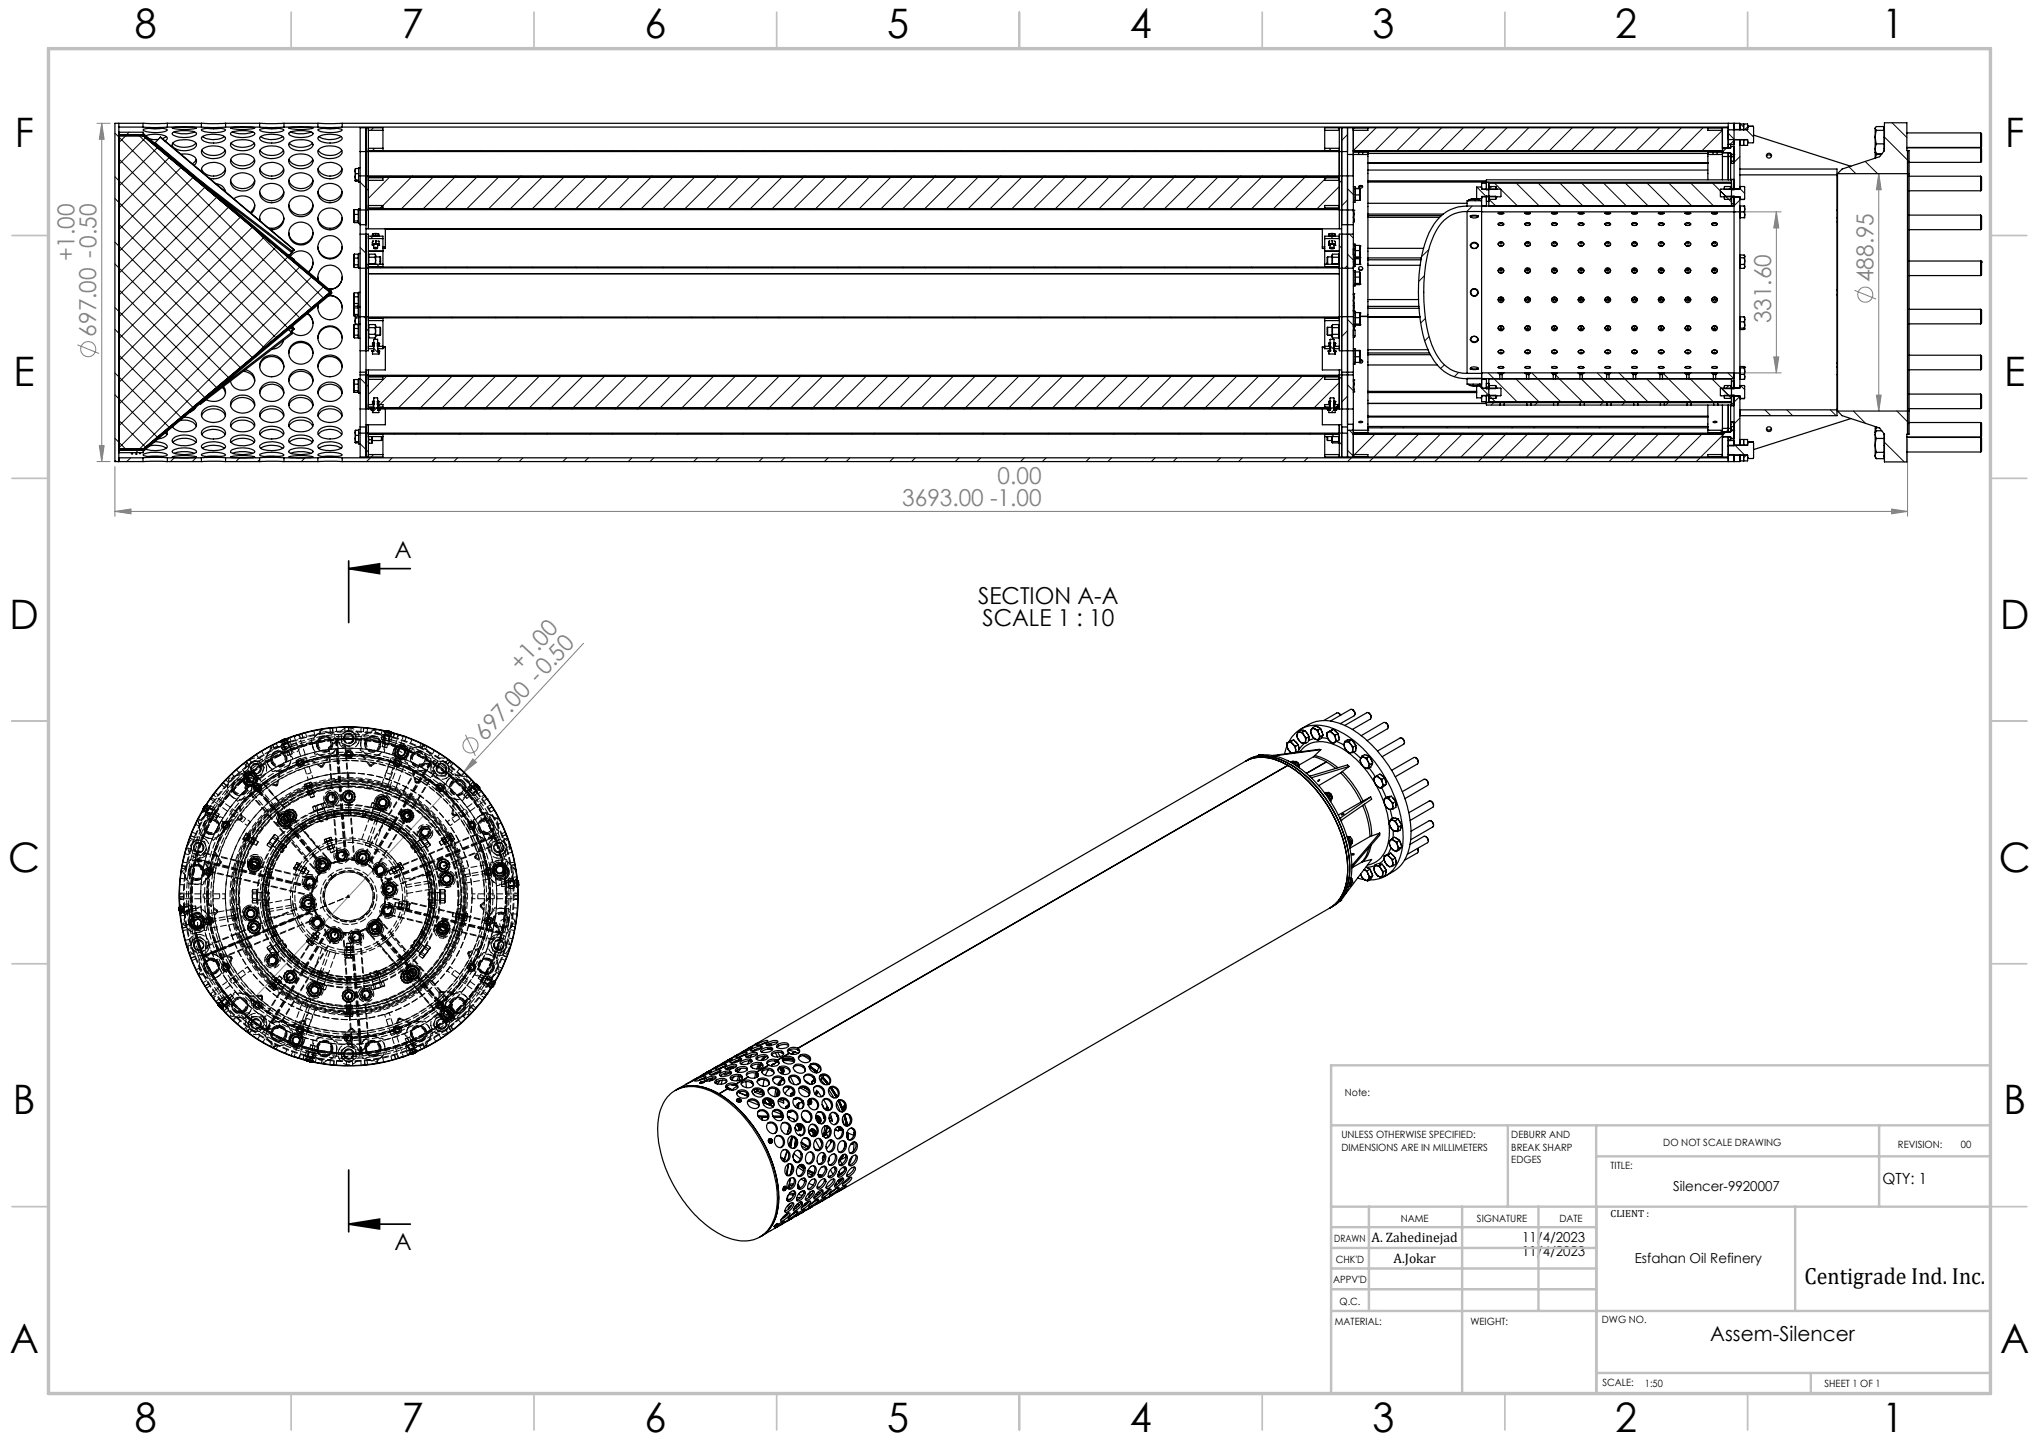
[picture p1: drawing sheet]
<svg xmlns="http://www.w3.org/2000/svg" width="420mm" height="297mm" viewBox="0 0 420 297" stroke-linecap="round" stroke-linejoin="round" font-family="sans-serif">
<defs><g id="words">
<g font-size="8.4">
<text x="27.7" y="7.9">8</text>
<text x="82.7" y="7.9">7</text>
<text x="132.7" y="7.9">6</text>
<text x="182.7" y="7.9">5</text>
<text x="232.7" y="7.9">4</text>
<text x="282.7" y="7.9">3</text>
<text x="332.7" y="7.9">2</text>
<text x="387.7" y="7.9">1</text>
<text x="3" y="30.3">F</text>
<text x="413" y="30.3">F</text>
<text x="2.8" y="79.5">E</text>
<text x="412.8" y="79.5">E</text>
<text x="2" y="129.5">D</text>
<text x="412" y="129.5">D</text>
<text x="1.7" y="179.5">C</text>
<text x="411.7" y="179.5">C</text>
<text x="2.7" y="229.5">B</text>
<text x="412.7" y="229.5">B</text>
<text x="2" y="278.8">A</text>
<text x="412" y="278.8">A</text>
<text x="27.7" y="294.9">8</text>
<text x="82.7" y="294.9">7</text>
<text x="132.7" y="294.9">6</text>
<text x="182.7" y="294.9">5</text>
<text x="232.7" y="294.9">4</text>
<text x="282.7" y="294.9">3</text>
<text x="332.7" y="294.9">2</text>
<text x="387.7" y="294.9">1</text>
</g>
<g font-size="4.8" fill="#808080">
<text x="15.4" y="53.8" transform="rotate(-90 15.4 53.8)">+1.00</text>
<text x="385.9" y="58.1" transform="rotate(-90 385.9 58.1)">488.95</text>
<text x="19.8" y="69.3" transform="rotate(-90 19.8 69.3)">697.00 -0.50</text>
<text x="364.8" y="66.6" transform="rotate(-90 364.8 66.6)">331.60</text>
<text x="205.5" y="99.7">0.00</text>
<text x="185.8" y="104.2">3693.00 -1.00</text>
<text x="107.2" y="138.3" transform="rotate(-47 107.2 138.3)">+1.00</text>
<text x="99.9" y="152.7" transform="rotate(-47 99.9 152.7)">697.00 -0.50</text>
</g>
<g font-size="4.8">
<text x="81.2" y="114.9">A</text>
<text x="201.5" y="124.4">SECTION A-A</text>
<text x="202.4" y="128.9">SCALE 1 : 10</text>
<text x="81.2" y="257.4">A</text>
<text x="371.7" y="264.5">Centigrade Ind. Inc.</text>
</g>
<text font-size="4.2" x="352.3" y="276.1">Assem-Silencer</text>
<text font-size="3.2" x="387.7" y="243.9">QTY: 1</text>
<g font-size="2.8">
<text x="344.7" y="245.3">Silencer-9920007</text>
<text x="282.5" y="255.9">A. Zahedinejad</text>
<text x="313.5" y="255.9">11/4/2023</text>
<text x="287" y="260.1">A.Jokar</text>
<text x="313.5" y="258.7">11/4/2023</text>
<text x="336.7" y="260.1">Esfahan Oil Refinery</text>
</g>
<g font-size="2.1">
<text x="277" y="225.8">Note:</text>
<text x="276.3" y="234.5">UNLESS OTHERWISE SPECIFIED:</text>
<text x="276.3" y="237">DIMENSIONS ARE IN MILLIMETERS</text>
<text x="311.3" y="234.5">DEBURR AND</text>
<text x="311.3" y="237">BREAK SHARP</text>
<text x="311.3" y="239.5">EDGES</text>
<text x="342.6" y="235.9">DO NOT SCALE DRAWING</text>
<text x="391" y="236.5">REVISION:</text>
<text x="403.9" y="236.5">00</text>
<text x="331.8" y="240.8">TITLE:</text>
<text x="288.5" y="251.7">NAME</text>
<text x="304.2" y="251.7">SIGNATURE</text>
<text x="321.2" y="251.7">DATE</text>
<text x="331.8" y="250.7">CLIENT :</text>
<text x="274.8" y="255.8">DRAWN</text>
<text x="275.1" y="260.1">CHK'D</text>
<text x="274.6" y="264.2">APPV'D</text>
<text x="275.9" y="268.7">Q.C.</text>
<text x="275" y="273">MATERIAL:</text>
<text x="302.9" y="273">WEIGHT:</text>
<text x="330" y="272.5">DWG NO.</text>
<text x="330.1" y="285.6">SCALE:</text>
<text x="338.8" y="285.6">1:50</text>
<text x="375.8" y="285.6">SHEET 1 OF 1</text>
</g>
</g></defs>
<g fill="none" stroke="#808080" stroke-width=".21">
<path d="M20 25.4h2.7M21 25.4l.4 3.3h-.9zM21 25.4v69.7M387 35.8v48.9M387 35.8l.5 3.3h-1zM358.2 43.6h8.7M365.9 43.6l.5 3.4h-1zM365.9 43.6v33.2M382 59.8l4.4 1.8M15.9 71l4.5 1.8M331.6 76.8h35.3M365.4 73.5h1l-.5 3.3z"/>
<path d="M20 95.1h2.7M20.5 91.8h.9l-.4 3.3zM23.7 96.1v10.2M386.5 81.4h1l-.5 3.3zM392.9 90.4v15.9M23.7 105.3l3.3-.5v1zM23.7 105.3h369.2M389.6 104.8l3.3 .5-3.3 .5zM120.2 132.5l-24.7 26.6M95.5 159.1l-47.4 51.1M95.9 151.3l2 4.4M97.4 156.3l.7 .7-2.6 2.1z"/>
<circle cx="18.2" cy="71.9" r="1.56"/>
<circle cx="384.2" cy="60.7" r="1.56"/>
<circle cx="96.9" cy="153.5" r="1.56"/>
</g>
<path d="M71.8 117.1h12.7M71.8 115.5v12.7M71.8 117.1l6.4-1v2zM71.8 241v12.7M71.8 252.1h12.7M71.8 252.1l6.4-1v2z" fill="none" stroke="#000" stroke-width=".35"/>
<g fill="none" stroke="#c0c0c0" stroke-width=".35">
<path d="M60 2.5v7.5M110 2.5v7.5M160 2.5v7.5M210 2.5v7.5M260 2.5v7.5M310 2.5v7.5M360 2.5v7.5M2.5 48.5h7.5M410 48.5h7.5M2.5 98.5h7.5M410 98.5h7.5M2.5 148.5h7.5"/>
<path d="M410 148.5h7.5M2.5 198.5h7.5M410 198.5h7.5M2.5 248.5h7.5M410 248.5h7.5M60 287v7.5M110 287v7.5M160 287v7.5M210 287v7.5M260 287v7.5M310 287v7.5M360 287v7.5"/>
</g>
<g fill="none" stroke="#c0c0c0" stroke-width=".5">
<path d="M410 219.4h-135.8v67.4M274.2 231.8h135.8M310.6 231.8v16.7M328.8 231.8v55.2M328.8 238.2h81.2M387.1 231.8v16.7M274.2 248.5h135.8M274.2 257h54.6M274.2 252.8h54.6M282 248.5v21.5M301.2 248.5v38.3M316.9 248.5v21.5"/>
<path d="M369.8 248.5v21.5M274.2 265.5h54.6M274.2 261.3h54.6M274.2 270h135.8M328.8 282.8h81.2M373 282.8v4.2"/>
</g>
<path d="M10 10h400v277h-400z" fill="none" stroke="#c0c0c0" stroke-width=".7"/>
<path d="M71.8 117.1l6.4-1v2zM71.8 252.1l6.4-1v2z" fill="#000"/>
<g fill="#808080">
<path d="M97.4 156.3l.7 .7-2.6 2.1z"/>
<path d="M23.7 105.3l3.3-.5v1zM389.6 104.8l3.3 .5-3.3 .5z"/>
<path d="M365.9 43.6l.5 3.4h-1zM365.4 73.5h1l-.5 3.3z"/>
<path d="M21 25.4l.4 3.3h-.9zM20.5 91.8h.9l-.4 3.3zM387 35.8l.5 3.3h-1zM386.5 81.4h1l-.5 3.3z"/>
</g>
<g fill="none" stroke="#000" stroke-width=".25">
<path d="M24.5 25.4v69.7M24.5 27.9h5M24.5 27.7h5M24.5 27.2h5v.7M24.5 26.2h5M29.5 25.4h5M29.5 26.2l1.8 .1 3.2-.1M29.5 27.9l38.5 32.3-38.5 32.3M29.5 27.7l.1-.1 29.8 25M29.5 27.7l29.8 25M29.5 25.4v.8M29.5 25.4h-5.8v69.7h5.8"/>
<path d="M29.5 26.7a9.6 9.6 0 0 1 4.9 0l.1 .1a6 6 0 0 1-4.6 .2l-.4-.1zM30.1 27.9a5.9 5.9 0 0 1 4.2 .3l.1 .4-.4 .4M30.7 26.5h2.6M30.9 28.6l1.7 .1M31.9 29.5h.1M32 29.4l9.3 7.8M32 29.4l-.1 .1M33 28.3l27.6 23.1M33 28.3l-1 1.1M33 28.3l27.5 23.1M34.3 28.1l-.9 .4M34.5 25.4h7"/>
<path d="M34.5 26.2h7M34.5 25.4v.8M35.5 26.3l3.5-.1a1.55 1.55 0 0 1 1.5 .2 9.7 9.7 0 0 1-5-.1zM35.6 29.5a3.6 3.6 0 0 0 4.8 0M35.6 29.5a4.7 4.7 0 0 1 4.6-.2 .8 .8 0 0 1 .2 .9 .8 .8 0 0 1-.7 .5 3.7 3.7 0 0 1-4.1-.5l-.1-.2zM35.6 27.3l1.3-.4h1.3a2.65 2.65 0 0 1 2.3 .6 2.31 2.31 0 0 1-2.3 .8 3.7 3.7 0 0 1-2.7-.7zM35.9 27.2a5.8 5.8 0 0 0 4.2 0M37.3 31.7a3.1 3.1 0 0 1 3.1 1l.1 .7-.5 .7M40.4 32.8l-.8 1M41.3 37.2l2 1.8 16.7 13M41.3 37.2l18.9 14.5M41.5 25.4h5"/>
<path d="M41.5 26.2l1.8 .1 3.2-.1M41.5 26.7a9.6 9.6 0 0 1 4.9 0l.1 .1a5.2 5.2 0 0 1-4.1 .4l-.7-.3zM41.5 25.4v.8M41.5 34.8a2.74 2.74 0 0 0 2.5 1.5 2.74 2.74 0 0 0 2.4-1.5M41.5 35.3a1.49 1.49 0 0 1 1.4-1.7 3.2 3.2 0 0 1 3.4 .9 1.63 1.63 0 0 1-1.4 2.2l-.9 .1-.9-.1M41.6 30.9a3.2 3.2 0 0 0 4.8 0M41.6 28.3a5.2 5.2 0 0 1 4.7-.1l.2 .3a1.99 1.99 0 0 1-2 1 3.6 3.6 0 0 1-2.9-.8zM41.7 28.1a4.4 4.4 0 0 0 4.5 0M41.7 30.7a4.1 4.1 0 0 1 4.4 0 .98 .98 0 0 1-.5 1.6 3.6 3.6 0 0 1-3.9-.5l-.2-.7zM42.7 26.5h2.6M44.4 37.8a2.14 2.14 0 0 1 2.1 1.7M46.5 25.4h7"/>
<path d="M46.5 26.2h7M46.5 25.4v.8M47.5 37.1a2.65 2.65 0 0 0 2.5 1.7 2.65 2.65 0 0 0 2.5-1.7M47.5 26.3l.8-.1h2.7a1.55 1.55 0 0 1 1.5 .2 10.3 10.3 0 0 1-5-.1zM47.5 32.8a2.94 2.94 0 0 0 4.9 0M47.6 29.5a3.6 3.6 0 0 0 4.8 0M47.6 29.5a4.7 4.7 0 0 1 4.6-.2 .8 .8 0 0 1 .2 .9 .8 .8 0 0 1-.7 .5 3.7 3.7 0 0 1-4.1-.5l-.1-.2zM47.6 27.3l1.3-.4h1.3a2.65 2.65 0 0 1 2.3 .6 2.31 2.31 0 0 1-2.3 .8 3.7 3.7 0 0 1-2.7-.7zM47.8 32.5a3.5 3.5 0 0 1 4.6 .2 1.67 1.67 0 0 1-1.8 2 2.75 2.75 0 0 1-3.1-1.3v-.5zM47.9 27.2a5.8 5.8 0 0 0 4.2 0M48 36.3a3 3 0 0 1 4.4 .5 2.13 2.13 0 0 1-2.7 2.5 1.94 1.94 0 0 1-1.9-2.8zM53.5 25.4h5"/>
<path d="M53.5 39.5a2.59 2.59 0 0 0 2.5 1.8 2.59 2.59 0 0 0 2.5-1.8M53.5 26.2l1.8 .1 3.2-.1M53.5 26.7a9.6 9.6 0 0 1 4.9 0l.1 .1a6.1 6.1 0 0 1-4.6 .2zM53.5 25.4v.8M53.5 34.8a2.74 2.74 0 0 0 2.5 1.5 2.74 2.74 0 0 0 2.4-1.5M53.6 30.9a3.2 3.2 0 0 0 4.8 0M53.6 28.3a5.2 5.2 0 0 1 4.7-.1 .52 .52 0 0 1 .1 .6 .52 .52 0 0 1-.5 .3 4.7 4.7 0 0 1-4.2-.2l-.2-.4zM53.7 28.1a4.4 4.4 0 0 0 4.5 0M53.7 30.7a4.1 4.1 0 0 1 4.5 0 .97 .97 0 0 1 .2 .9 .97 .97 0 0 1-.8 .7 3.6 3.6 0 0 1-3.9-.5l-.1-.2a.68 .68 0 0 1 .1-.9zM53.9 34.1a3.2 3.2 0 0 1 4.4 .4 1.58 1.58 0 0 1-1.4 2.2 2.62 2.62 0 0 1-3.4-1.5 1.12 1.12 0 0 1 .4-1.1zM54.2 38.3a2.76 2.76 0 0 1 4.2 1.1 2.35 2.35 0 0 1-3.2 2.3 1.88 1.88 0 0 1-1.6-1.4 1.88 1.88 0 0 1 .6-2zM54.6 26.5h2.7"/>
<path d="M58.5 25.4v.8M58.5 25.4h7M58.5 26.2h7M59.5 26.3l2.2-.1 2.8 .1a10 10 0 0 1-5 0zM59.5 37.1a2.62 2.62 0 0 0 2.5 1.7 2.62 2.62 0 0 0 2.5-1.7M59.5 32.8a2.94 2.94 0 0 0 4.9 0M59.6 29.5a3.6 3.6 0 0 0 4.7 0M59.6 29.5a4.5 4.5 0 0 1 4.8 0 1.06 1.06 0 0 1-1 1.3 3.7 3.7 0 0 1-3.8-.6l-.1-.4zM59.6 27.3l1.3-.4h1.3a2.8 2.8 0 0 1 2.3 .6 3.1 3.1 0 0 1-2.8 .8 3.1 3.1 0 0 1-2.2-.7zM59.8 32.5a3.5 3.5 0 0 1 4.6 .2 1.67 1.67 0 0 1-1.8 2 2.66 2.66 0 0 1-3.1-1.3v-.5zM59.9 27.2a5.8 5.8 0 0 0 4.2 0M60 36.3a3 3 0 0 1 4.4 .5 2.17 2.17 0 0 1-2.7 2.5 1.94 1.94 0 0 1-1.9-2.8z"/>
<path d="M65.5 25.4h5M65.5 26.2l1.8 .1 3.2-.1M65.5 26.7a9.8 9.8 0 0 1 4.9 0l.1 .1a6.1 6.1 0 0 1-4.6 .2zM65.5 25.4v.8M65.5 39.5a2.57 2.57 0 0 0 2.5 1.8 2.57 2.57 0 0 0 2.4-1.8M65.5 34.8a2.77 2.77 0 0 0 2.5 1.5 2.77 2.77 0 0 0 2.4-1.5M65.5 30.9a3.2 3.2 0 0 0 4.9 0M65.7 28.1a4.4 4.4 0 0 0 4.5 0M65.7 30.7a4 4 0 0 1 4.6 .2 1.17 1.17 0 0 1-1 1.6 3.5 3.5 0 0 1-3.6-.7 .76 .76 0 0 1 0-1.1zM65.7 28.1a5.6 5.6 0 0 1 4.6 .1l.1 .1a1.32 1.32 0 0 1-1.5 1.1 3.7 3.7 0 0 1-3.4-.7 .36 .36 0 0 1 .2-.6zM65.9 34.1a3.3 3.3 0 0 1 4.4 .4 1.79 1.79 0 0 1-1.8 2.3 2.39 2.39 0 0 1-3-1.9zM66.2 38.3a2.81 2.81 0 0 1 4.2 1.1 2.43 2.43 0 0 1-3.6 2.1 1.83 1.83 0 0 1-.6-3.2z"/>
<path d="M66.6 26.5h2.7M70.5 25.4h287.9v1.3M70.5 26.2h285.5M70.5 25.4v.8M73.2 36.4l.1 .7M73.2 35.2v1.2M73.2 35.2l.1 .6M73.2 36.4v.8M73.2 37.2l.7 .1M73.2 37.2h.1M73.3 35.8l-.1 .6M73.3 34.7l-.1 .5"/>
<path d="M73.3 37.1l-.1 .1M73.3 35.8h.6M73.3 37.1h.6M73.3 34.7h.6M74.2 31.2v5M74.2 34.5h-.3v3h.3M74.2 36.2h204.6M74.2 31.2h203.4M74.2 36.2v7M75.4 31.2v5M75.4 26.3v4.9M75.4 36.2v7"/>
<path d="M75.9 26.3v16.9M75.9 36.6h3v.5h-3M75.9 36.4h200M75.9 30.5h3M75.9 31h200M75.9 26.8h3M78.9 26.8v3.7M78.9 26.8v-.5h-4.7v4.9M78.9 30.5v.5M272.9 26.8v3.7M272.9 30.5v.5M272.9 30.5h3"/>
<path d="M272.9 26.8h3M275.9 26.3v16.9M275.9 36.6h-3v.5h3M276.4 31.2v5M276.4 26.3v4.9M276.4 36.2v7M277.6 31.8v11.4M277.6 26.3v5.5M277.6 31.8h2.3M278.8 26.3v9.9M278.8 38.4h.3v3.3h-.3M278.8 31.2h74"/>
<path d="M278.8 31h76M278.8 36.2v7M278.8 31.3h1.1M279.1 38.8h.1M279.2 38.9h.8M279.9 31.3h.8M279.9 31.8h.8M279.9 38.4a.43 .43 0 0 1 .4-.2 .43 .43 0 0 1 .4 .4 .47 .47 0 0 1-.8-.2zM279.9 31.3v.5M280 38.3l.2 .1 .4-.1M280 38.9l.1 .6M280.1 39.5l-.1 .6"/>
<path d="M280.1 39.5v1.2M280.1 38.8l-.1 .1M280.1 38.8v.7M280.1 38.8h-.9v2.5M280.7 31.3h1.1v.5M280.7 31.8h1.1M280.7 31.3v.5M281.8 31.8v1.7M281.8 33.7v3.5M281.8 37.5v6.6M281.8 33.5v.2M281.8 37.2v.3"/>
<path d="M281.8 33.5h70M281.8 33.7h70M281.8 37.5h24.4M281.8 26.3v.5h-3M281.8 31.6h70M281.8 35h70M281.8 37.2h24.4M305.2 38.9l4 .1-.1 1.5-3.9 .1M305.2 38.5h-1v2.4h1M306.2 37.7h-1v1.3h1M306.7 37.7h50M306.8 38.4h1.3l.1 .5-1.4 .1z"/>
<path d="M308.2 38.9h.1M351.8 31.8v1.7M351.8 33.7v3.3M351.8 33.5v.2M351.8 26.3v.5h3M351.8 31.8h1M352.8 31.3h.9M352.8 31.8h.9M352.8 31.2v-.2h.9v.2M352.8 31.2h.9M352.8 31.3h-1v.5M352.8 31.3v.5"/>
<path d="M353.7 31.2h1.1M353.7 31.3h1.1M353.7 31.8h1.1M353.7 31.3v.5M354.8 31.4h1.2v5.6M354.8 32.2h1.7v4.8h.7M354.8 32.2v4.8M354.8 31.2v.1M354.8 31.2h.1M354.8 26.3v4.9M354.8 31.3v.9M356 28.6l.1 .1 3.9 .1"/>
<path d="M356 30.4h.5M356 29.7h1.2M356 25.4v5.1h-1.2M356 31.5h.5M356 26.3h-83.1v.5M356.5 30.4l-1.6 .1 .1 1h1.5M356.5 32h.1M356.5 33.5h.1M356.5 31.5v2.2h.5M356.5 30.2h.6v1.6M356.5 31.8h.6M356.5 29.7v.7"/>
<path d="M356.5 31.8h.1M356.5 31.9h.5M356.5 32.3h.5M356.5 33.2h.5M356.7 38.9h.1M356.7 37.5h-50.5l.5 .1v4.8M356.7 37h-50.5v2.1h.5M356.7 37v5.4M356.7 38.5l-.1-.1-1.4 .1v.5l1.5-.1M357 32.3l.1 .4M357 33.2l.1 .2M357 31.9l.1 .2"/>
<path d="M357.1 31.8h.1M357.1 32.1l-.1 .2M357.1 32.1v.6M357.1 32.7l-.1 .5M357.1 32.7v.7M357.1 33.4l-.1 .3M357.1 31.8l-.1 .1M357.2 25.4v13.7h-.5M357.2 28.8h2.8v1.1h-1.6M357.2 26.7h2.8M357.2 38.9h1.2M358.4 38.9l-4 .1 .1 1.5 3.9 .1"/>
<path d="M358.4 28.7v10.2M358.4 34.8h20v1.2M358.4 38.5l.1-.1 .9 .1-.1 2.6M358.4 25.5h1.6v1.2M358.4 36h20M359.2 25.5v1.2M359.2 28.7v1.2M360 26.7h-3.9l-.1 .2M360 26h1.1M361.1 26l.1 3.2-.1 .2h-1.1v-.2M361.1 26h-1.1v.2M361.2 27.8l20 6.5"/>
<path d="M363.9 32.2a.54 .54 0 0 1 .5-.3 .54 .54 0 0 1 .5 .3M378.4 36v48.4M378.5 35.8v48.9M378.5 35.8l.9-1 7.8-2.5 1-1.3v-5.7h4.6v5.7h.4v4.8M378.5 35.8h14.7M378.5 35.8l-.1 .1M378.5 36.2h-.1M386.3 31.4v1.2M386.3 30.7l.2 1M386.3 28.3l.2 1.3M386.3 28.3v2.4M386.3 26.5l.2 .3"/>
<path d="M386.3 26.5v1.8M386.3 26.5l.2-.4h1.6v5M386.3 31.4l.2 .3M386.3 30.7v.7M386.3 26.3v.2M386.4 31.6l.1 .2M386.5 31.8l-.2 .8M386.5 29.6l-.2 1.1M386.5 26.8l-.2 1.5M386.5 26.8h1.6M386.5 31.8h1.1M386.5 31.7h1.2"/>
<path d="M386.5 29.6h1.6M388.1 26.4h.1M392.8 30.4h15.2M392.8 27.4h15.2M392.9 31v58.4M393.2 35.8v48.9M393.2 39.3h14.8M393.2 36.3h14.8M393.2 33.4h14.8M408 36.3v3M408 36.3l.2 .2v2.6l-.2 .2M408 30.4v3"/>
<path d="M408 30.4l.2 .2v2.7l-.2 .1M408 27.4v3M408 27.4l.2 .1v2.7l-.2 .2M48.2 41a2.67 2.67 0 0 1 4.3 1.1l-.1 1-.6 .9M52.5 42.2l-.3 .8-.7 .8M53.5 44.9l.2 .7M53.5 45.4a2.48 2.48 0 0 1 1.4-2.4 2.48 2.48 0 0 1 2.7 .4 2.24 2.24 0 0 1 .6 2.7 2.24 2.24 0 0 1-2.5 1.2M58.5 44.9a2.44 2.44 0 0 1-3.2 2M59.3 52.7v.2M59.3 52.7l8.8 7.4M59.4 52.6l8.8 7.4M59.4 52.6l-.1 .1"/>
<path d="M59.5 42.2a2.52 2.52 0 0 0 2.5 2.1 2.52 2.52 0 0 0 2.5-2.1M59.5 47.9a2.49 2.49 0 0 0 2.5 2.3 2.49 2.49 0 0 0 2.5-2.3M59.8 52.9a2.49 2.49 0 0 1 3.8-.7 2.49 2.49 0 0 1-.1 3.9M59.9 53l.6 .4M60 41.1a2.69 2.69 0 0 1 4.5 1 2.52 2.52 0 0 1-1.9 2.5 2.52 2.52 0 0 1-2.8-1.2l-.3-1 .1-.7zM60 46.6a2.54 2.54 0 0 1 2.9-.7 2.54 2.54 0 0 1 1.6 2.5 2.47 2.47 0 0 1-3.4 1.9 2.47 2.47 0 0 1-1.1-3.7zM60.2 51.7l-.2 .3M60.4 53.4h.1M60.4 51.5h.1M60.4 51.5l-.4 .5M60.5 53.4l.1 .1M60.5 51.4l-.3 .3"/>
<path d="M60.5 51.4l-.1 .1M60.5 51.5l-1 1.2 .9-1.2M60.5 53.4v.1M60.5 51.5h.1M64.5 54l-.3 1.1-.7 .9M65.5 57.1l.1 .7M65.6 57.7a2.48 2.48 0 0 1 1.9-3 2.48 2.48 0 0 1 2.9 2.2 2.48 2.48 0 0 1-2.4 2.7M66.2 49.2a2.48 2.48 0 0 1 3.7 .2 2.48 2.48 0 0 1-.7 3.7 2.48 2.48 0 0 1-3.5-1.2 2.23 2.23 0 0 1 .5-2.7zM66.2 43.5a2.6 2.6 0 0 1 4.3 1.5 2.47 2.47 0 0 1-2.8 2.3 2.47 2.47 0 0 1-2.1-2.9zM67.7 59.5l.3 .1M67.7 59.6h.3M68.2 60v.3"/>
<path d="M68.2 60l-.1 .1M70.4 44.9a2.52 2.52 0 0 1-2.4 2.1 2.52 2.52 0 0 1-2.5-2.1M70.4 50.8a2.49 2.49 0 0 1-2.4 2.4 2.49 2.49 0 0 1-2.5-2.3M70.5 57a2.61 2.61 0 0 1-2.5 2.6M72.9 44.8l.1 .7M72.9 43.7l.1 .5M72.9 43.7v1.1M72.9 44.8v.9M72.9 43.3v.4M72.9 52.7l.1 .5M72.9 52.7v1.1M72.9 53.8l.1 .7"/>
<path d="M72.9 53.8v1M72.9 54.8l.1 .2M72.9 43.3h.1M72.9 45.7v.1M73 44.2l-.1 .6M73 45.5l-.1 .2M73 43.2l-.1 .5M73 43.2h.8v2.7h-.8l-.1-.2M73 43.2l-.1 .1M73 52.3l-.1 .4M73 53.2l-.1 .6M73 54.5l-.1 .3"/>
<path d="M73 52.3h.8v2.8h-.8l-.1-.3M73 45.5h.8M73 44.2h.8M73 53.2h.8M73 54.5h.8M73.8 45.7h.1M73.8 43.3h.1M73.8 54.9h.1M73.8 52.5h.1M74.2 55.2v10M74.2 43.2v3.1M74.2 52.2h-.3v3h.3"/>
<path d="M74.2 43h-.3v3h.3M74.2 55.2h1.7M74.2 48.2h1.7v7M74.2 43.2h1.7M74.2 46.3h1.2M74.2 46.3v8.9M75.4 46.3v30.4M75.4 43.2v3.1M75.4 47.1h4v4.1h-.5M75.9 55.2v10M75.9 43.2v3.9M75.9 54.9h3"/>
<path d="M75.9 52.5h.1M75.9 43h200M75.9 54.4h3M75.9 42.3h3v.5h-3M75.9 48.6h3v.5M75.9 51.7h3M75.9 49.1h3M75.9 56.4h200M75.9 55h200M75.9 55.2h200M75.9 43.2h200M76 53h1.3"/>
<path d="M76 54.4h1.3M76.7 50.5h.1M76.7 48.2v.3M76.7 50.4h.1M76.7 48.2v.4M76.7 50.4v.1M76.8 49.7l-.1 .8M76.8 49.7v.5M76.8 50.2l-.1 .2M76.8 49.7h.1M76.9 48.6h-.2M76.9 49.6l-.1 .1"/>
<path d="M77 51.1l.2-.1a.33 .33 0 0 1 .6 .1l-.1 .1M77 51.1l.1 .1M77 51.1v-.7l.2-.1 .6 .1v.7M77 51.1l.5-.1 .2 .2-.5 .1zM77 48.1h.4M77 48.1h.7M77 48.1l-.2 .1M77 48.1l-.3 .1M77.1 48.5h.6zM77.1 50.2a.75 .75 0 0 1 .9 .2M77.1 50.2l-.4 .2M77.1 50.2h-.3"/>
<path d="M77.3 53l.1 .7M77.3 52.3l.1 .4M77.3 52.4l.1 .3M77.3 52.3h-1.3v2.1M77.3 54.4h.1M77.3 49.6h.3M77.4 53.7l-.1 .7M77.4 53.7v.7M77.4 52.7l-.1 .3M77.4 52.7v1M77.4 52.9h.9M77.4 48.1v.4"/>
<path d="M77.4 48.1h.3M77.4 50.1l-.3 .1M77.4 49.6v.5M77.4 50.1l.7 .2M77.7 48.1l.3 .1v.4l-.3-.1-.9 .1M77.7 48.1l.2 .1M77.9 49.7h.2v.6M77.9 48.6h.1M77.9 49.7h.1M78 50.5h.1M78 50.4l-.2 .2M78 50.4l-.6-.2a.37 .37 0 0 0-.4 0 .37 .37 0 0 0-.2 .3l.2 .1"/>
<path d="M78.1 50.3l-.1 .1M78.3 52.9v1.5M78.3 52.9l.1 1.5M78.9 54.9v.1M78.9 51.7v2.7M78.9 49.1v2.6M78.9 51.7h.1M78.9 54.4v.5M78.9 50.9h.5M79.4 47.2h193M272.4 50.9h.5M272.9 54.9v.1"/>
<path d="M272.9 51.7v2.7M272.9 49.1v2.6M272.9 54.9h3M272.9 54.4h3M272.9 51.7h.1M272.9 54.4v.5M272.9 51.7h3M272.9 49.1h3M273.5 52.9v1.5M273.5 52.9l-.1 1.5M273.5 52.9h.9M273.7 50.5h.1"/>
<path d="M273.7 48.2v.3M273.7 50.4h.1M273.7 48.2v.4M273.7 50.4v.1M273.8 48.6l.3-.1 .9 .1M273.8 49.7l-.1 .8M273.8 49.7v.5M273.8 50.2l-.1 .2M273.8 49.7h.1M273.9 48.6h-.2M273.9 49.6l-.1 .1M274 51.1l.2-.1a.33 .33 0 0 1 .5 .1v.1"/>
<path d="M274 51.1l.1 .1M274 51.1v-.7l.2-.1 .6 .1v.7M274 51.1l.5-.1 .2 .2zM274 48.1h.4M274 48.1h.7M274 48.1l-.2 .1M274 48.1l-.3 .1M274.1 48.5h.6zM274.1 50.2a.72 .72 0 0 1 .9 .2M274.1 50.2l-.4 .2M274.1 50.2h-.3M274.3 49.6h.3"/>
<path d="M274.4 48.1v.4M274.4 48.1h.3M274.4 50.1l-.3 .1M274.4 49.6v.5M274.4 50.1l.7 .2M274.5 52.5l-.1 1.9M274.5 53h1.2M274.5 54.4h1.2M274.7 48.1l.3 .1v.4M274.7 48.1l.2 .1M274.8 49.7h.3v.6M274.8 48.6h.2"/>
<path d="M274.9 49.7h.1M275 50.5h.1M275 50.4l-.2 .2M275 50.4l-.6-.2a.37 .37 0 0 0-.4 0 .37 .37 0 0 0-.2 .3l.2 .1M275.1 50.3l-.1 .1M275.7 53l.1 .7M275.7 54.4h.1M275.8 52.4v.3M275.8 53.7l-.1 .7M275.8 53.7v.7M275.8 52.7l-.1 .3M275.8 52.7v1"/>
<path d="M275.8 52.7l-.1-.4h-1.2v2.1M275.8 52.9h.1M275.9 55.2v10M275.9 43.2v3.9M275.9 55.2h2.9M275.9 43.2h2.9M275.9 42.3h-3v.5h3M275.9 48.6h-3v.5M276.4 55.2v10M276.4 43.2v3.1M276.4 46.3v8.9M276.4 46.3h2.4"/>
<path d="M276.4 47.1h-4v4.1h.5M277.6 55.2v10M277.6 43.2v3.1M277.6 46.3v8.9M278.8 50.3h.3v1M278.8 55.2v10M278.8 43.2v3.1M278.8 53.9l.1-.4v1M278.8 54l.1 .5M278.8 43.2l.1 .2M278.8 55.7h.3v3.2h-.3M278.8 53.5h.3"/>
<path d="M278.8 48.2h-2.9v7M278.8 46.3v8.9M278.8 51.3h.3M278.8 52.5h.3M278.9 54.9h.1M278.9 43.3h.1M278.9 54.5l-.1 .5M278.9 54.9l-.1 .1M278.9 54.5v.4M278.9 43.4l-.1 .1 .1 .6M278.9 44.1l-.1 .7 .1 .5M278.9 44.1v1.2"/>
<path d="M278.9 45.3l-.1 .5h.1M278.9 43.4v.7M278.9 45.3v.4M278.9 43.3v.1M278.9 45.7v.1M279.1 52.5v1M279.1 53.5v1.3h-.2M279.1 50.7h.1M279.1 53.1h.1M279.1 56.1h.1M279.1 58.5h.1M279.1 54.4h.1"/>
<path d="M279.1 41.2l.9 .1M279.1 51.3v1.2M279.2 52.9h.8M279.2 51.6h.8M279.2 57.1h.8M279.2 58.4h.8M279.2 53.3h.8M279.2 40.1h.8M280 51.6l.1 .7M280 50.5l.1 .6M280 52.9l.1 .2M280 50.5l.1 .2"/>
<path d="M280 57.1l.1 .6M280 56l.1 .5M280 58.4l.1 .1M280 56h-.8v2.6l.9-.1M280 53.3l.1 .6M280 40.1l.1 .6M280 50.5h-.8v4h.8M280.1 53.1l-.1 .2M280.1 50.7h.1M280.1 54.4h.1M280.1 52.3l-.1 .6M280.1 51.1l-.1 .5"/>
<path d="M280.1 51.1v1.2M280.1 52.3v.8M280.1 50.7v.4M280.1 53.1l-.9 .1M280.1 53.1h.1M280.1 57.7l-.1 .7M280.1 56.5v1.2M280.1 56.5l-.1 .6M280.1 57.7v.8M280.1 58.5h.1M280.1 53.1v.8M280.1 53.9l-.1 .6"/>
<path d="M280.1 54.4l-.1 .1M280.1 53.9v.5M280.1 40.7l-.1 .6M280.1 40.7v.6h-.1M280.1 58.5v.1M280.7 55.2a.41 .41 0 0 1-.4 .4 .41 .41 0 0 1-.4-.3M281.8 44.4v8.7M281.8 53.5v9.6M281.8 53.1v.4M281.8 44.1v.3M281.8 53.1h11M281.8 51.1h11.4"/>
<path d="M281.8 54.6h10.7M281.8 41.9h20.4M281.8 44.8h14.7M281.8 53.5h10.9M281.8 44.4h15.1M281.8 44.1h15.5M302.2 42.4a8 8 0 0 0-7.3 4.6 26.2 26.2 0 0 0-2.7 13.2 27.7 27.7 0 0 0 2.7 13.3 8.1 8.1 0 0 0 7.3 4.5h55M302.2 43.6a7.3 7.3 0 0 0-6.8 4.8 31.4 31.4 0 0 0-2 15.5 19.5 19.5 0 0 0 3.5 10.6 6.6 6.6 0 0 0 5.3 2.4M302.2 43.6v33.3M302.2 42.4h55M302.2 43.6h3M302.6 41.2l-.1 .1"/>
<path d="M302.6 41.2v.1M302.9 44.4v.2M302.9 50.4v.1M303 50.3a.76 .76 0 0 1 1-.4 .76 .76 0 0 1 .3 1 .77 .77 0 0 1-.9 .3 .77 .77 0 0 1-.4-.9zM303 44.6l.7-.1a.33 .33 0 0 1 .4-.1 .33 .33 0 0 1 .2 .4l-.8 .1-.5-.1zM303 44.8l-.1-.1a.35 .35 0 0 1 .2-.4 .35 .35 0 0 1 .4 0l.9 .1 .1 .2-.2 .2M303.1 50.2a.62 .62 0 0 1 1 0 .62 .62 0 0 1-.1 .9 .62 .62 0 0 1-.8-.1 .62 .62 0 0 1-.1-.8zM303.2 41l-.6 .2M303.2 41h.7M303.2 41l1.2 .1M303.9 41l.5 .1M303.9 41v.3"/>
<path d="M304.4 41.1l.6 .2M304.4 41.1l.3 .1M304.5 44.4v.2M304.5 50.4v.1M305.2 43.6v33.2M305.2 41.3h-3v1.1M305.2 42.4h1M305.2 43.6h53.2M306.2 42.4h.1M306.2 41.5h.5M306.2 40.5h-1v3.1M306.7 42.4h.1"/>
<path d="M306.7 40.4h-.5v2M306.8 40.4h1.3l.1 .5-.1 .2h-1.3zM308.2 40.5h.1M308.6 43.9l.4 .2 .7-.2M308.6 43.9h1.1M308.6 46.1a.66 .66 0 0 0 1.1 0M308.6 46.1a.7 .7 0 0 1 1.1 0M308.6 50.2a.58 .58 0 0 0 .6 .5 .58 .58 0 0 0 .5-.5M308.6 50.2a.58 .58 0 0 1 .6-.4 .58 .58 0 0 1 .5 .4M308.6 55.7a.56 .56 0 0 0 .6 .6 .56 .56 0 0 0 .5-.6M308.6 55.7a.56 .56 0 0 1 .6-.6 .56 .56 0 0 1 .5 .6M308.6 43.9l.2 .1 .9-.1"/>
<path d="M308.6 46.1a.71 .71 0 0 0 1.1 0M308.6 55.7a.57 .57 0 0 0 .6 .5 .57 .57 0 0 0 .5-.5M308.9 45.9l.2 .1 .3-.1M309 55.5l.2 .1 .2-.1M314.1 43.9l.4 .2 .7-.2M314.1 43.9h1.1M314.1 46.1a.66 .66 0 0 0 1.1 0M314.1 46.1a.7 .7 0 0 1 1.1 0M314.1 50.2a.58 .58 0 0 0 .6 .5 .58 .58 0 0 0 .5-.5M314.1 50.2a.58 .58 0 0 1 .6-.4 .58 .58 0 0 1 .5 .4M314.1 55.7a.56 .56 0 0 0 .6 .6 .56 .56 0 0 0 .5-.6M314.1 55.7a.56 .56 0 0 1 .6-.6 .56 .56 0 0 1 .5 .6"/>
<path d="M314.1 43.9l.2 .1 .9-.1M314.1 46.1a.71 .71 0 0 0 1.1 0M314.1 55.7a.57 .57 0 0 0 .6 .5 .57 .57 0 0 0 .5-.5M314.4 45.9l.2 .1 .3-.1M314.5 55.5l.2 .1 .2-.1M319.6 43.9l.4 .2 .7-.2M319.6 43.9h1.1M319.6 46.1a.69 .69 0 0 0 1.1 0M319.6 46.1a.74 .74 0 0 1 1.1 0M319.6 50.2a.6 .6 0 0 0 .6 .5 .6 .6 0 0 0 .5-.5M319.6 50.2a.6 .6 0 0 1 .6-.4 .6 .6 0 0 1 .5 .4M319.6 55.7a.58 .58 0 0 0 .6 .6 .58 .58 0 0 0 .5-.6"/>
<path d="M319.6 55.7a.58 .58 0 0 1 .6-.6 .58 .58 0 0 1 .5 .6M319.6 43.9l.2 .1 .9-.1M319.6 46.1a.74 .74 0 0 0 1.1 0M319.6 55.7a.58 .58 0 0 0 .6 .5 .58 .58 0 0 0 .5-.5M319.9 45.9l.2 .1 .3-.1M320 55.5l.2 .1 .2-.1M325.1 43.9l.4 .2 .7-.2M325.1 43.9h1.1M325.1 46.1a.69 .69 0 0 0 1.1 0M325.1 46.1a.74 .74 0 0 1 1.1 0M325.1 50.2a.6 .6 0 0 0 .6 .5 .6 .6 0 0 0 .5-.5M325.1 50.2a.6 .6 0 0 1 .6-.4 .6 .6 0 0 1 .5 .4"/>
<path d="M325.1 55.7a.58 .58 0 0 0 .6 .6 .58 .58 0 0 0 .5-.6M325.1 55.7a.58 .58 0 0 1 .6-.6 .58 .58 0 0 1 .5 .6M325.1 43.9l.2 .1 .9-.1M325.1 46.1a.74 .74 0 0 0 1.1 0M325.1 55.7a.58 .58 0 0 0 .6 .5 .58 .58 0 0 0 .5-.5M325.4 45.9l.2 .1 .3-.1M325.5 55.5l.2 .1 .2-.1M330.6 43.9l.4 .2 .8-.2M330.6 43.9h1.2M330.6 46.1a.69 .69 0 0 0 1.2 0M330.6 46.1a.74 .74 0 0 1 1.2 0M330.6 50.2a.6 .6 0 0 0 .6 .5 .6 .6 0 0 0 .6-.5"/>
<path d="M330.6 50.2a.6 .6 0 0 1 .6-.4 .6 .6 0 0 1 .6 .4M330.6 55.7a.58 .58 0 0 0 .6 .6 .58 .58 0 0 0 .6-.6M330.6 55.7a.58 .58 0 0 1 .6-.6 .58 .58 0 0 1 .6 .6M330.6 43.9l.2 .1 1-.1M330.6 46.1a.74 .74 0 0 0 1.2 0M330.6 55.7a.58 .58 0 0 0 .6 .5 .58 .58 0 0 0 .6-.5M330.9 55.5l.3 .1 .2-.1M330.9 45.9l.2 .1 .3-.1M336.1 43.9l.4 .2 .8-.2M336.1 43.9h1.2M336.1 46.1a.69 .69 0 0 0 1.2 0M336.1 46.1a.74 .74 0 0 1 1.2 0"/>
<path d="M336.1 50.2a.6 .6 0 0 0 .6 .5 .6 .6 0 0 0 .6-.5M336.1 50.2a.6 .6 0 0 1 .6-.4 .6 .6 0 0 1 .6 .4M336.1 55.7a.58 .58 0 0 0 .6 .6 .58 .58 0 0 0 .6-.6M336.1 55.7a.58 .58 0 0 1 .6-.6 .58 .58 0 0 1 .6 .6M336.1 43.9l.2 .1 1-.1M336.1 46.1a.74 .74 0 0 0 1.2 0M336.1 55.7a.58 .58 0 0 0 .6 .5 .58 .58 0 0 0 .6-.5M336.4 45.9l.2 .1 .3-.1M336.4 55.5l.3 .1 .2-.1M341.6 43.9l.4 .2 .8-.2M341.6 43.9h1.2M341.6 46.1a.69 .69 0 0 0 1.2 0"/>
<path d="M341.6 46.1a.74 .74 0 0 1 1.2 0M341.6 50.2a.6 .6 0 0 0 .6 .5 .6 .6 0 0 0 .6-.5M341.6 50.2a.6 .6 0 0 1 .6-.4 .6 .6 0 0 1 .6 .4M341.6 55.7a.58 .58 0 0 0 .6 .6 .58 .58 0 0 0 .6-.6M341.6 55.7a.58 .58 0 0 1 .6-.6 .58 .58 0 0 1 .6 .6M341.6 43.9l.2 .1 1-.1M341.6 46.1a.74 .74 0 0 0 1.2 0M341.6 55.7a.58 .58 0 0 0 .6 .5 .58 .58 0 0 0 .6-.5M341.9 45.9l.2 .1 .3-.1M341.9 55.5l.3 .1 .2-.1M347.1 43.9l.4 .2 .8-.2M347.1 43.9h1.2"/>
<path d="M347.1 46.1a.69 .69 0 0 0 1.2 0M347.1 46.1a.73 .73 0 0 1 1.2 0M347.1 50.2a.6 .6 0 0 0 .6 .5 .6 .6 0 0 0 .6-.5M347.1 50.2a.6 .6 0 0 1 .6-.4 .6 .6 0 0 1 .6 .4M347.1 55.7a.58 .58 0 0 0 .6 .6 .58 .58 0 0 0 .6-.6M347.1 55.7a.58 .58 0 0 1 .6-.6 .58 .58 0 0 1 .6 .6M347.1 43.9l.2 .1 1-.1M347.1 46.1a.74 .74 0 0 0 1.2 0M347.1 55.7a.58 .58 0 0 0 .6 .5 .58 .58 0 0 0 .6-.5M347.4 45.9l.2 .1 .3-.1M347.5 55.5l.2 .1 .2-.1M352.6 43.9l.4 .2 .8-.2"/>
<path d="M352.6 43.9h1.2M352.6 46.1a.69 .69 0 0 0 1.2 0M352.6 46.1a.73 .73 0 0 1 1.2 0M352.6 50.2a.6 .6 0 0 0 .6 .5 .6 .6 0 0 0 .6-.5M352.6 50.2a.6 .6 0 0 1 .6-.4 .6 .6 0 0 1 .6 .4M352.6 55.7a.58 .58 0 0 0 .6 .6 .58 .58 0 0 0 .6-.6M352.6 55.7a.58 .58 0 0 1 .6-.6 .58 .58 0 0 1 .6 .6M352.6 43.9l.2 .1 1-.1M352.6 46.1a.74 .74 0 0 0 1.2 0M352.6 55.7a.58 .58 0 0 0 .6 .5 .58 .58 0 0 0 .6-.5M352.9 45.9l.2 .1 .3-.1M353 55.5l.2 .1 .2-.1"/>
<path d="M356.7 42.4h.1M356.7 40.5h.1M356.7 40.5l-.1-.1-1.4 .1v.6h1.4l.1-.2M356.7 42h.5M356.7 40.4h.5v3.2M357.2 43.6v33.2M357.2 43.6h.1M357.2 40.6h1.2M358.4 43.6v33.2M358.4 42.4h.9M358.4 44.8h.9M358.4 52.7h.1"/>
<path d="M358.4 55.1h.1M358.4 40.9l.1 .2h.8M358.4 40.6v3M358.5 41.1h.8M358.5 42.4v2.4M358.5 43.6h.8M358.5 53.1h.8M358.5 54.5h.8M359.3 42.4l.1 .6M359.3 43.6l.1 .6M359.3 42.4h.1v.6M359.3 53.1l.1 .7"/>
<path d="M359.3 54.5l.1 .4M359.3 52.6l.1 .2M359.4 43l-.1 .6M359.4 44.2l-.1 .6M359.4 43v1.2M359.4 44.2v.6h-.1M359.4 53.8l-.1 .7M359.4 53.8v1.1M359.4 52.8l-.1 .3M359.4 52.8v1M359.4 54.9l-.1 .4M359.4 52.8l-.1-.3h-.8v2.8h.8"/>
<path d="M378.4 43.3h.1M378.4 59.7h.1M378.5 44.8l-.1 .1M378.5 45.6l-.1 .1M393.2 56.8h14.8M393.2 53.8h14.8M393.2 47.3h14.8M393.2 44.3h14.8M408 53.8h.1M408 53.8v3M408 44.3v3M408 44.3l.2 .2v2.6l-.2 .2"/>
<path d="M408 53.8l.2 .2M408.2 54h.1M408.2 54v2.6l-.2 .2M45.8 79.8l.3 .4 .4 .8M46 79.6a1.88 1.88 0 0 1 .2 2 1.88 1.88 0 0 1-1.7 1.1h-.9l-1.1-.4M50.1 76.5a2.32 2.32 0 0 1 2.4 2M50.5 76.2a2.11 2.11 0 0 1 2 2.2 2.11 2.11 0 0 1-2.3 2 2.34 2.34 0 0 1-2.7-1.9M53.5 75.6a2.52 2.52 0 0 1 2.5-2.2 2.52 2.52 0 0 1 2.5 2.2M54.2 73.8a2.48 2.48 0 0 1 2.9-.4 2.48 2.48 0 0 1 1.2 2.7 2.58 2.58 0 0 1-2.6 1.5 2.58 2.58 0 0 1-2.2-2 2.05 2.05 0 0 1 .7-1.8zM54.2 79.3a2.59 2.59 0 0 1 4.3 1.4 2.61 2.61 0 0 1-4.1 1.6 1.74 1.74 0 0 1-.2-3zM58.4 70.1a2.39 2.39 0 0 1-2.4 1.8M59.3 67.5v.2l.7 .8"/>
<path d="M59.5 78.5a2.54 2.54 0 0 1 2.5-2 2.54 2.54 0 0 1 2.5 2M59.7 67.7l.8 .1M59.8 67.6l.6 .1M60 71.2a2.44 2.44 0 0 1 3.5-.4 2.44 2.44 0 0 1 .2 3.6 2.44 2.44 0 0 1-3.3 .1 2.44 2.44 0 0 1-.4-3.3zM60.2 67.2l.2 .4M60.3 76.7a2.59 2.59 0 0 1 4.2 1.5 2.59 2.59 0 0 1-1.9 2.1 2.59 2.59 0 0 1-2.6-.8 1.95 1.95 0 0 1 .3-2.8zM60.3 67.2l.2 .5M60.4 67.6v.1M60.4 67.7l.1 .1M60.4 67.6l.1 .1M60.5 67.7v.1M60.5 67.8l-.6 .5 .6-.5"/>
<path d="M63.3 64.6l.9 1 .3 1M63.4 64.6a2.49 2.49 0 0 1 .4 3.7 2.49 2.49 0 0 1-3.8-.1M64.5 72.8a2.5 2.5 0 0 0-2.6-2.3 2.5 2.5 0 0 0-2.4 2.3M65.5 75.6a2.52 2.52 0 0 1 2.5-2.2 2.52 2.52 0 0 1 2.4 2.2M65.5 63.3v.2M65.6 62.7l-.1 .5M66.2 79.3a2.59 2.59 0 0 1 4.3 1.4 2.55 2.55 0 0 1-3.7 1.8 1.79 1.79 0 0 1-.6-3.2zM66.2 73.8a2.48 2.48 0 0 1 2.9-.4 2.48 2.48 0 0 1 1.2 2.7 2.55 2.55 0 0 1-2.8 1.5 2.55 2.55 0 0 1-2-2.4l.2-.8zM67.7 60.9a2.53 2.53 0 0 1 2.8 2.5M67.7 60.9a2.49 2.49 0 0 1 2.8 2.5 2.49 2.49 0 0 1-2.9 2.4 2.49 2.49 0 0 1-2-3.1M68.1 60.1v.2M68.1 60.3h.1"/>
<path d="M68.1 60.3l-38.6 32.4M68.1 60.3l.1 .2M68.1 60.3l-.3 .1M68.2 60.3h.1M68.2 60.3v.2M68.2 60.5l-38.6 32.4-.1-.2M70.4 69.6a2.49 2.49 0 0 0-2.5-2.3 2.49 2.49 0 0 0-2.4 2.4M72.9 68.3l.1 .7M72.9 67.2l.1 .5M72.9 67.2v1.1M72.9 68.3v1M72.9 69.3l.1 .2"/>
<path d="M72.9 61.8l.1 .7M72.9 60.7l.1 .4M72.9 60.7v1.1M72.9 61.8v1M72.9 62.8l.1 .3h.8M72.9 62.8v.1M72.9 64.1l.1 .7M72.9 62.9v1.2M72.9 62.9l.1 .5M72.9 64.1v.8M72.9 78.6l.1 .5M72.9 78.6v1.2"/>
<path d="M72.9 79.8l.1 .7M72.9 79.8v.8M72.9 62.9h.1M72.9 64.9v.1M72.9 62.9l.1 .1M73 67.7l-.1 .6M73 69l-.1 .3M73 66.8l-.1 .4M73 66.8h.8v2.8h-.8l-.1-.3M73 61.1l-.1 .7M73 62.5l-.1 .3M73 60.3l-.1 .4"/>
<path d="M73 63.4l-.1 .7M73 64.8l-.1 .1M73 60.3h.8v4.8h-.8l-.1-.2M73 78.2l-.1 .4M73 79.1l-.1 .7M73 78.2h.8v2.6h-.8l-.1-.2M73 69h.8M73 79.1h.8M73 67.7h.8M73 62.5h.8M73 61.1h.8M73 64.8h.8"/>
<path d="M73 63.4h.8M73.2 65.1v1M73.2 66.1l.1 .7M73.2 66.1v.7M73.2 65.1l.1 .4M73.3 65.5l-.1 .6M73.3 66.8h-.1M73.3 65.5h.6M73.3 66.8h.6M73.8 69.4h.1M73.8 67h.1M73.8 62.9h.1"/>
<path d="M73.8 60.5h.1M73.8 65h.1M73.8 78.3h.1M73.9 66.7v3h.3M73.9 65.3v1.4M73.9 63.2v2.1M73.9 63.2h.3M73.9 66.7h.3M73.9 65.3h.3M74.2 76.7v.5M74.2 60.2h-.3v3M74.2 78h-.3v3h.3"/>
<path d="M74.2 65.2h1.7M74.2 77.2h1.7M74.2 76.7h1.2M74.2 65.2v11.5M74.2 77.2v10.7M75.4 76.7v.5M75.4 77.2v10.7M75.9 76.2v1M75.9 69.4h.1M75.9 67h.1M75.9 65.3h200M75.9 71.8h1"/>
<path d="M75.9 65.2v7h-1.7M75.9 66h3M75.9 65.5h3M75.9 77.2v7M75.9 77.6h3v.5h-3M75.9 65.5h200M75.9 77.4h200M75.9 77.3h200M76 68.9h1.3M76 67.5h1.3M76.7 70.7h.1M76.7 71.3h.1"/>
<path d="M76.7 72.4v.5h1.3v-.5M76.9 72.4l.1-2.5 .8 .1v2.4M76.9 71.8h.1M76.9 71.3v.5M76.9 72.2v.2M77 70.7h.1M77 70.7h-.3v.6M77 72.2h-.4v.2h.3M77 70.7v.6h-1.1M77.3 68.9l.1 .3M77.3 67.5l.1 .7M77.3 66.8l.1 .4"/>
<path d="M77.3 66.8h-1.3v2.8h1.3M77.4 69.2l-.1 .4M77.4 68.2l-.1 .7M77.4 68.2v1M77.4 67.2l-.1 .3M77.4 67.2v1M77.4 67.4h.9M77.4 69h.9M77.8 70.7h.1M77.8 72.4h.1M77.8 72.2h.1M77.8 71.8h.1"/>
<path d="M77.8 70.7h.2v.6M77.8 72.2h.4v.2h-.4M77.8 70.7l-.1 .6h1.2M77.9 69l-.5 .2M78 70.7h.1M78 71.3h.1M78 70.7v.6M78 72.5h.1M78.3 67.4l.1 .1-.1 1.5M78.3 67.4v1.6M78.9 65.5h.1M78.9 66v5.3"/>
<path d="M78.9 71.3v.5h-1.1M78.9 65.5v.5M78.9 71.4h.5v4.8h-4M78.9 71.6h.5M272.4 71.6h.5M272.9 65.5h.1M272.9 66v5.3M272.9 71.3v.5h1.1M272.9 66h3M272.9 65.5h3M272.9 65.5v.5M272.9 71.4h-.5v4.8h4"/>
<path d="M273.5 67.4v1.6M273.5 67.4l-.1 .1 .1 1.5M273.5 67.4h.9M273.5 69h.9M273.7 70.7h.1M273.7 71.3h.1M273.7 72.4v.5h1.3v-.5M273.9 69l.4 .2M274 70.7h.1M274 72.4h-.1M274 72.2h.1M274 71.8h.1"/>
<path d="M274 70.7h-.3v.6M274 72.2h-.4v.2h.4M274 70.7v.6h-1.1M274.3 69v.2M274.4 69.1l-.1 .1M274.5 67v2.4M274.5 68.9h1.2M274.5 67.5h1.2M274.8 70.7h.1M274.8 72.4h.1M274.8 72.2h.1M274.8 71.8h.1"/>
<path d="M274.8 72.2h.4v.2h-.4v-2.4l-.8-.1v2.5M274.8 71.8h1.1M274.8 70.7h.2v.6M274.8 70.7l-.1 .6h1.2M275 70.7h.1M275 71.3h.1M275 72.5h.1M275.1 71.3h-.1M275.7 68.9l.1 .3M275.7 67.5l.1 .7M275.8 66.8v.4M275.8 69.2l-.1 .4"/>
<path d="M275.8 68.2l-.1 .7M275.8 68.2v1M275.8 67.2l-.1 .3M275.8 67.2v1M275.8 67.2l-.1-.4h-1.2v2.8h1.2M275.8 67.4h.1M275.8 69h.1M275.9 76.2v1M275.9 65.2h2.9M275.9 65.2v7h2.9M275.9 77.2h2.9M275.9 77.6h-3v.5h3"/>
<path d="M275.9 77.2v7M276.4 76.7v.5M276.4 65.2v11.5M276.4 77.2v10.7M276.4 76.7h2.4M277.6 76.7v.5M277.6 65.2v11.5M277.6 77.2v10.2M278.8 76.7v.5M278.8 66.9l.1 .1M278.8 78.5l.1 .6M278.8 79.8l.1 .5"/>
<path d="M278.8 78.2l.1 .1M278.8 61.9l.1 .6M278.8 60.4l.1 .1M278.8 71.8h.3v3.2h-.3M278.8 64.1h.3v3.2h-.2M278.8 65.2v11.5M278.8 77.2v10.2M278.8 68h.3v1.2h-.3M278.8 63l.1 .4M278.8 69.2v.3zM278.9 69.4h.1M278.9 78.3h.1"/>
<path d="M278.9 60.5h.1M278.9 63.4l-.1 .7M278.9 63.4v.7M278.9 62.9v.5M278.9 67l-.1 .2 .1 .6M278.9 67.8v.2zM278.9 67v.8M278.9 67h.1M278.9 79.1l-.1 .6M278.9 79.1v1.2M278.9 78.3l-.1 .1M278.9 78.3v.8"/>
<path d="M278.9 62.5l-.1 .5 .1-.1M278.9 61.3l-.1 .6M278.9 61.3v1.2M278.9 60.5l-.1 .1 .1 .7M278.9 60.5v.8M278.9 62.5v.4M279.1 72.2h1M279.1 74.6h.1M279.1 64.5h.1M279.1 66.9h.1M279.2 72.2h.8M279.2 65.4h.8"/>
<path d="M279.2 72.2v2.4h.8M279.2 73.5h.8M279.2 66.7h.8M280 72.2l.1 .7M280 73.5l.1 .6M280 64.4l.1 .5M280 65.4l.1 .7M280 66.7l.1 .2M280 64.4l.1 .1M280 64.4h-.8v2.6l.9-.1M280.1 64.5h.1M280.1 74.3l.6 .2"/>
<path d="M280.1 72.9l-.1 .6M280.1 72.9v1.2M280.1 74.1l-.1 .5M280.1 72.2h-.1M280.1 72.2v.7M280.1 74.1v.5h-.1M280.1 64.9l-.1 .5M280.1 64.9v1.2M280.1 66.1l-.1 .6M280.1 66.1v.8M280.1 64.5v.4M280.1 66.9h.1"/>
<path d="M280.1 65.2h1.7M280.2 74.1a.4 .4 0 0 1 .5 .2 .4 .4 0 0 1-.3 .5 .4 .4 0 0 1-.5-.2M281.8 65.2v7.5M281.8 73.1v7.5M281.8 63.1v.4M281.8 72.7v.4M281.8 65.3h10.7M281.8 65.2l10.7 .1M281.8 63.5v1.7M281.8 61.7h10.4M281.8 75.2h14.3M281.8 72h12.3"/>
<path d="M281.8 63.5h10.5M281.8 63.1h10.5M281.8 73.1h12.8M281.8 72.7h12.7M302.2 76.9h3M302.4 79.2l.5 .2M302.4 79.1v.1M302.6 79.3l.3 .1M302.9 69.9v.1M302.9 75.9v.2M302.9 79.4h.6M302.9 79.4h1.2"/>
<path d="M303 69.6a.77 .77 0 0 1 1-.3 .77 .77 0 0 1 .3 1 .77 .77 0 0 1-.9 .2 .77 .77 0 0 1-.4-.9zM303 75.7l.6-.1 .7 .1a.98 .98 0 0 1-1.3 0zM303 75.7l-.1 .1a1.14 1.14 0 0 0 1.4 .2l.2-.1-.2-.2M303.1 69.5a.62 .62 0 0 1 1-.1 .62 .62 0 0 1-.1 .9 .62 .62 0 0 1-.8 0 .62 .62 0 0 1-.1-.8zM303.5 79.4h.6M303.5 79.1v.3M304.5 69.9v.1M304.5 75.9v.2M304.8 79.3l-.7 .1M304.8 79.3h.1M304.8 79.1v.2M304.9 79.2h-.1"/>
<path d="M304.9 79.1v.1M305.2 79.9l4 .1-.1 1.5-3.9 .1M305.2 79.5h-1v2.4h1M305.2 76.8v3.2h1M305.2 78.1h1M305.2 77.9h-3v1.2h3M305.2 76.8h3.4M306.2 78v.1M306.2 78.1v2h.5M306.2 79h.5M306.7 78v4.9h-.5M306.8 79.4h1.3l.1 .5-1.4 .1z"/>
<path d="M308.2 79.9h.1M308.6 76.8h1.1M308.6 61.8a.56 .56 0 0 0 .6 .5 .56 .56 0 0 0 .5-.5M308.6 61.8a.56 .56 0 0 1 .6-.6 .56 .56 0 0 1 .5 .6M308.6 67.6a.57 .57 0 0 0 .6 .5 .57 .57 0 0 0 .5-.5M308.6 67.6a.57 .57 0 0 1 .6-.5 .57 .57 0 0 1 .5 .5M308.6 72.5a.6 .6 0 0 0 .6 .4 .6 .6 0 0 0 .5-.4M308.6 72.5a.6 .6 0 0 1 .6-.4 .6 .6 0 0 1 .5 .4M308.6 75.7l.4 .2 .7-.2M308.6 75.7a.85 .85 0 0 1 1.1 0M308.6 75.7l.4-.2 .7 .2M308.6 76.8l.3 .3"/>
<path d="M308.9 77.1v.9h.5v-.9M308.9 61.8a.25 .25 0 0 1 .3-.2 .25 .25 0 0 1 .2 .2M308.9 77.1h.5M309 72.8a.2 .2 0 0 1 .2-.2 .2 .2 0 0 1 .2 .2M309 67.9h.3M309.7 76.8h4.4M309.7 76.8l-.3 .3M314.1 76.8h1.1M314.1 61.8a.56 .56 0 0 0 .6 .5 .56 .56 0 0 0 .5-.5M314.1 61.8a.56 .56 0 0 1 .6-.6 .56 .56 0 0 1 .5 .6M314.1 67.6a.57 .57 0 0 0 .6 .5 .57 .57 0 0 0 .5-.5M314.1 67.6a.57 .57 0 0 1 .6-.5 .57 .57 0 0 1 .5 .5"/>
<path d="M314.1 72.5a.6 .6 0 0 0 .6 .4 .6 .6 0 0 0 .5-.4M314.1 72.5a.6 .6 0 0 1 .6-.4 .6 .6 0 0 1 .5 .4M314.1 75.7l.4 .2 .7-.2M314.1 75.7a.85 .85 0 0 1 1.1 0M314.1 75.7l.4-.2 .7 .2M314.1 76.8l.3 .3M314.4 77.1v.9h.5v-.9M314.4 61.8a.25 .25 0 0 1 .3-.2 .25 .25 0 0 1 .2 .2M314.4 77.1h.5M314.5 72.8a.2 .2 0 0 1 .2-.2 .2 .2 0 0 1 .2 .2M314.5 67.9h.3M315.2 76.8h4.4"/>
<path d="M315.2 76.8l-.3 .3M319.6 76.8h1.1M319.6 61.8a.58 .58 0 0 0 .6 .5 .58 .58 0 0 0 .5-.5M319.6 61.8a.58 .58 0 0 1 .6-.6 .58 .58 0 0 1 .5 .6M319.6 67.6a.59 .59 0 0 0 .6 .5 .59 .59 0 0 0 .5-.5M319.6 67.6a.58 .58 0 0 1 .6-.5 .58 .58 0 0 1 .5 .5M319.6 72.5a.63 .63 0 0 0 .6 .4 .63 .63 0 0 0 .5-.4M319.6 72.5a.63 .63 0 0 1 .6-.4 .63 .63 0 0 1 .5 .4M319.6 75.7l.4 .2 .7-.2M319.6 75.7a.9 .9 0 0 1 1.1 0M319.6 75.7l.4-.2 .7 .2M319.6 76.8l.3 .3"/>
<path d="M319.9 77.1v.9h.5v-.9M319.9 61.8a.25 .25 0 0 1 .3-.2 .25 .25 0 0 1 .2 .2M319.9 77.1h.5M320 72.8a.21 .21 0 0 1 .2-.2 .21 .21 0 0 1 .2 .2M320 67.9h.3M320.7 76.8h4.4M320.7 76.8l-.3 .3M325.1 76.8h1.1M325.1 61.8a.58 .58 0 0 0 .6 .5 .58 .58 0 0 0 .5-.5M325.1 61.8a.58 .58 0 0 1 .6-.6 .58 .58 0 0 1 .5 .6M325.1 67.6a.59 .59 0 0 0 .6 .5 .59 .59 0 0 0 .5-.5M325.1 67.6a.58 .58 0 0 1 .6-.5 .58 .58 0 0 1 .5 .5"/>
<path d="M325.1 72.5a.63 .63 0 0 0 .6 .4 .63 .63 0 0 0 .5-.4M325.1 72.5a.63 .63 0 0 1 .6-.4 .63 .63 0 0 1 .5 .4M325.1 75.7l.4 .2 .7-.2M325.1 75.7a.9 .9 0 0 1 1.1 0M325.1 75.7l.4-.2 .7 .2M325.1 76.8l.3 .3M325.4 77.1v.9h.5v-.9M325.4 61.8a.25 .25 0 0 1 .3-.2 .25 .25 0 0 1 .2 .2M325.4 77.1h.5M325.5 72.8a.21 .21 0 0 1 .2-.2 .21 .21 0 0 1 .2 .2M325.5 67.9h.3M326.2 76.8h4.4"/>
<path d="M326.2 76.8l-.3 .3M330.6 76.8h1.2M330.6 61.8a.58 .58 0 0 0 .6 .5 .58 .58 0 0 0 .6-.5M330.6 61.8a.58 .58 0 0 1 .6-.6 .58 .58 0 0 1 .6 .6M330.6 67.6a.59 .59 0 0 0 .6 .5 .59 .59 0 0 0 .6-.5M330.6 67.6a.58 .58 0 0 1 .6-.5 .58 .58 0 0 1 .6 .5M330.6 72.5a.63 .63 0 0 0 .6 .4 .63 .63 0 0 0 .6-.4M330.6 72.5a.63 .63 0 0 1 .6-.4 .63 .63 0 0 1 .6 .4M330.6 75.7l.4 .2 .8-.2M330.6 75.7a.9 .9 0 0 1 1.2 0M330.6 75.7l.4-.2 .8 .2M330.6 76.8l.3 .3"/>
<path d="M330.9 77.1v.9h.5v-.9M330.9 61.8a.25 .25 0 0 1 .3-.2 .25 .25 0 0 1 .2 .2M330.9 77.1h.5M331 72.8a.21 .21 0 0 1 .2-.2 .21 .21 0 0 1 .2 .2M331 67.9h.3M331.8 76.8h4.3M331.8 76.8l-.4 .3M336.1 76.8h1.2M336.1 61.8a.58 .58 0 0 0 .6 .5 .58 .58 0 0 0 .6-.5M336.1 61.8a.58 .58 0 0 1 .6-.6 .58 .58 0 0 1 .6 .6M336.1 67.6a.59 .59 0 0 0 .6 .5 .59 .59 0 0 0 .6-.5M336.1 67.6a.58 .58 0 0 1 .6-.5 .58 .58 0 0 1 .6 .5"/>
<path d="M336.1 72.5a.63 .63 0 0 0 .6 .4 .63 .63 0 0 0 .6-.4M336.1 72.5a.63 .63 0 0 1 .6-.4 .63 .63 0 0 1 .6 .4M336.1 75.7l.4 .2 .8-.2M336.1 75.7a.9 .9 0 0 1 1.2 0M336.1 75.7l.4-.2 .8 .2M336.1 76.8l.3 .3M336.4 77.1v.9h.5v-.9M336.4 77.1h.5M336.4 61.8a.23 .23 0 0 1 .3-.2 .23 .23 0 0 1 .2 .2M336.5 72.8a.19 .19 0 0 1 .2-.2 .19 .19 0 0 1 .1 .2M336.5 67.9h.3M337.3 76.8h4.3"/>
<path d="M337.3 76.8l-.4 .3M341.6 76.8h1.2M341.6 61.8a.58 .58 0 0 0 .6 .5 .58 .58 0 0 0 .6-.5M341.6 61.8a.58 .58 0 0 1 .6-.6 .58 .58 0 0 1 .6 .6M341.6 67.6a.59 .59 0 0 0 .6 .5 .59 .59 0 0 0 .6-.5M341.6 67.6a.58 .58 0 0 1 .6-.5 .58 .58 0 0 1 .6 .5M341.6 72.5a.63 .63 0 0 0 .6 .4 .63 .63 0 0 0 .6-.4M341.6 72.5a.63 .63 0 0 1 .6-.4 .63 .63 0 0 1 .6 .4M341.6 75.7l.4 .2 .8-.2M341.6 75.7a.9 .9 0 0 1 1.2 0M341.6 75.7l.4-.2 .8 .2M341.6 76.8l.3 .3"/>
<path d="M341.9 77.1v.9h.5v-.9M341.9 77.1h.5M341.9 61.8a.23 .23 0 0 1 .3-.2 .23 .23 0 0 1 .2 .2M342 72.8a.19 .19 0 0 1 .2-.2 .19 .19 0 0 1 .1 .2M342.1 67.9h.2M342.8 76.8h4.3M342.8 76.8l-.4 .3M347.1 76.8h1.2M347.1 61.8a.58 .58 0 0 0 .6 .5 .58 .58 0 0 0 .6-.5M347.1 61.8a.58 .58 0 0 1 .6-.6 .58 .58 0 0 1 .6 .6M347.1 67.6a.59 .59 0 0 0 .6 .5 .59 .59 0 0 0 .6-.5M347.1 67.6a.58 .58 0 0 1 .6-.5 .58 .58 0 0 1 .6 .5"/>
<path d="M347.1 72.5a.63 .63 0 0 0 .6 .4 .63 .63 0 0 0 .6-.4M347.1 72.5a.63 .63 0 0 1 .6-.4 .63 .63 0 0 1 .6 .4M347.1 75.7l.4 .2 .8-.2M347.1 75.7a.89 .89 0 0 1 1.2 0M347.1 75.7l.4-.2 .8 .2M347.1 76.8l.3 .3M347.4 77.1v.9h.5v-.9M347.4 61.8a.25 .25 0 0 1 .3-.2 .25 .25 0 0 1 .2 .2M347.4 77.1h.5M347.5 72.8a.2 .2 0 0 1 .2-.2 .2 .2 0 0 1 .1 .2M347.6 67.9h.2M348.3 76.8h4.3"/>
<path d="M348.3 76.8l-.4 .3M352.6 76.8h1.2M352.6 61.8a.58 .58 0 0 0 .6 .5 .58 .58 0 0 0 .6-.5M352.6 61.8a.58 .58 0 0 1 .6-.6 .58 .58 0 0 1 .6 .6M352.6 67.6a.59 .59 0 0 0 .6 .5 .59 .59 0 0 0 .6-.5M352.6 67.6a.58 .58 0 0 1 .6-.5 .58 .58 0 0 1 .6 .5M352.6 72.5a.63 .63 0 0 0 .6 .4 .63 .63 0 0 0 .6-.4M352.6 72.5a.63 .63 0 0 1 .6-.4 .63 .63 0 0 1 .6 .4M352.6 75.7l.4 .2 .8-.2M352.6 75.7a.89 .89 0 0 1 1.2 0M352.6 75.7l.4-.2 .8 .2M352.6 76.8l.3 .3"/>
<path d="M352.9 77.1v.9h.5v-.9M352.9 61.8a.25 .25 0 0 1 .3-.2 .25 .25 0 0 1 .2 .2M352.9 77.1h.5M353 72.8a.2 .2 0 0 1 .2-.2 .2 .2 0 0 1 .1 .2M353 67.9h.3M353.8 76.8h3.4M353.8 76.8l-.4 .3M356.7 79.9h.1M356.7 78v5.5h.5M356.7 79.5l-.1-.1h-1.4v.1v.5l1.5-.1M356.7 78.5h.5M357.2 76.8v3.3h-.5"/>
<path d="M357.2 76.8h1.2M357.2 79.9h1.2M358.4 79.9l-4 .1 .1 1.5 3.9 .1M358.4 78h.1M358.4 65.4h.1M358.4 67.8h.1M358.4 79.5l.1-.1h.8l.1 .1-.1 2.6M358.4 75.6h.1M358.4 76.8v3.1M358.5 66.3h.8M358.5 67.6h.8M358.5 77.1h.8"/>
<path d="M358.5 75.8h.8M359.3 65.3l.1 .5M359.3 66.3l.1 .7M359.3 67.6l.1 .1M359.3 65.3h.1M359.3 65.3h-.8v2.6h.8l.1-.2M359.3 77.1l.1 .5M359.3 75.8l.1 .6M359.3 75.6h.1M359.4 65.8l-.1 .5M359.4 65.8v1.2M359.4 67l-.1 .6"/>
<path d="M359.4 67v.7M359.4 65.4v.4M359.4 67.7v.1M359.4 77.6l-.1 .5M359.4 76.4l-.1 .7M359.4 76.4v1.2M359.4 75.6l-.1 .2M359.4 75.6v.8M359.4 75.6l-.1-.1h-.8v2.6h.8M359.4 75.6h.1M359.4 65.3v.1M378.4 74.8h.1"/>
<path d="M378.4 75.6h.1M378.4 77.1h.1M378.4 60.7h.1M393.2 66.7h14.8M393.2 76.2h14.8M393.2 73.2h14.8M393.2 63.7h14.8M408 73.2v3M408 73.2l.2 .1v2.6l-.2 .3M408 63.7v3M408 63.7l.2 .2v2.6l-.2 .2M24.5 92.5h5"/>
<path d="M24.5 92.7h5M24.5 94.3h5M27 93.2l.1 .1M27.1 93.4l.2 .1M27.1 93.4h.1M27.1 93.2v.2M28.1 93.5l.1 .1M28.1 93.2v.3M28.1 93.5l-.1 .1M28.9 93.4h.1M28.9 93.2v.2M28.9 93.4h-.1"/>
<path d="M29.5 95.1h5M29.5 94.3l1.8-.1 3.2 .1M29.5 92.5v.7h-5M29.5 94.3v.8M29.6 93.6a7.2 7.2 0 0 1 4.8 0l.1 .1a7.7 7.7 0 0 1-4.1 .3l-.9-.2zM30.7 94h2.6M30.9 91.8a4.9 4.9 0 0 1 3.4 .5M31.9 91a2.63 2.63 0 0 1 2.6 1 1.9 1.9 0 0 1-2 .8h-1.3l-1.1-.3M34.1 89.1l.3 .4M34.4 88.9a1.1 1.1 0 0 1-1.1 1.3l-.7 .2M34.5 94.3v.8M34.5 95.1h7"/>
<path d="M34.5 94.3h7M35.5 94.1a10.4 10.4 0 0 1 5 .1l-3.2 .1zM35.6 91.1a3.8 3.8 0 0 1 4.8 0M35.6 92.8a5.2 5.2 0 0 1 4.9 .1 1.2 1.2 0 0 1-1.5 .7h-1.3a2.75 2.75 0 0 1-2.2-.6zM35.6 90.4a3.8 3.8 0 0 1 4.8 0l.1 .2a1.24 1.24 0 0 1-1.5 1.1 3.8 3.8 0 0 1-3.5-.8zM35.9 93.4l.1-.1a6.2 6.2 0 0 1 4 .1M37 86.6a2.93 2.93 0 0 1 3.4 1.2M37.9 85.9a2.09 2.09 0 0 1 2.6 1.8 3.2 3.2 0 0 1-4.2 .8l-.6-.3-.1-.3M40.3 83.9l-.3 .5-.8 .5M41.3 83.2l2-1.8 16.7-12.9 .2 .2zM41.5 95.1h5M41.5 94.3l1.8-.1 3.2 .1"/>
<path d="M41.5 94.3v.8M41.5 85.7a2.77 2.77 0 0 1 4.9 0M41.6 89.5a3.3 3.3 0 0 1 4.8 0M41.6 91.7a4.4 4.4 0 0 1 4.7 0l.2 .3a1.9 1.9 0 0 1-2 .8 4.2 4.2 0 0 1-2.9-.6zM41.6 93.6a7.2 7.2 0 0 1 4.8 0l.1 .1a5.5 5.5 0 0 1-3.3 .3 1.96 1.96 0 0 1-1.7-.3zM41.7 92.3a4.6 4.6 0 0 1 4.5 0M41.7 88.6a3.5 3.5 0 0 1 4.6 .1 1.08 1.08 0 0 1-1 1.5 4.1 4.1 0 0 1-3.6-.5l-.2-.7zM41.9 84.4a2.86 2.86 0 0 1 4.5 .7 1.68 1.68 0 0 1-1.9 1.9 2.46 2.46 0 0 1-3-1.5l.1-.6zM42.3 82.2h.1M42.7 94h2.6M46.5 94.3v.8M46.5 95.1h7"/>
<path d="M46.5 94.3h7M47.5 83.5a2.69 2.69 0 0 1 2.5-1.6 2.69 2.69 0 0 1 2.5 1.6M47.5 94.2a9.8 9.8 0 0 1 5 0l-1.9 .1zM47.5 87.8a3.1 3.1 0 0 1 4.9-.2v.2M47.6 91.1a3.8 3.8 0 0 1 4.8 0M47.6 90.4a3.8 3.8 0 0 1 4.8 0l.1 .2a1.24 1.24 0 0 1-1.5 1.1 3.8 3.8 0 0 1-3.5-.8zM47.6 92.8a5.2 5.2 0 0 1 4.9 .1 1.2 1.2 0 0 1-1.5 .7h-1.3a2.75 2.75 0 0 1-2.2-.6zM47.8 86.7a3.2 3.2 0 0 1 4.6 .3 1.35 1.35 0 0 1-1.4 1.8 2.98 2.98 0 0 1-3.5-1.1zM47.9 93.4l.1-.1a6.2 6.2 0 0 1 4 .1M48 82.1a2.77 2.77 0 0 1 4.5 .9 2.06 2.06 0 0 1-2.3 2.1 2.28 2.28 0 0 1-2.7-1.8l.1-.6zM53.5 95.1h5M53.5 94.3l1.8-.1 3.2 .1"/>
<path d="M53.5 94.3v.8M53.5 85.7a2.77 2.77 0 0 1 4.9 0M53.5 81a2.62 2.62 0 0 1 2.1-1.8 2.62 2.62 0 0 1 2.5 1l.4 .8M53.6 89.5a3.3 3.3 0 0 1 4.8 0M53.6 91.7a4.4 4.4 0 0 1 4.7 0 .39 .39 0 0 1 .2 .4 .39 .39 0 0 1-.3 .3 5.8 5.8 0 0 1-4.5-.1l-.2-.3zM53.6 93.6a7.2 7.2 0 0 1 4.8 0l.1 .1a7.7 7.7 0 0 1-3.7 .3l-1.1-.1-.2-.2zM53.7 92.3a4.6 4.6 0 0 1 4.5 0M53.7 88.6a3.5 3.5 0 0 1 4.6 .1 .91 .91 0 0 1-.7 1.4 4.1 4.1 0 0 1-3.9-.4l-.1-.2a.68 .68 0 0 1 .1-.9zM53.9 84.4a2.95 2.95 0 0 1 4.4 .4 1.37 1.37 0 0 1-1 2 3.1 3.1 0 0 1-3.7-1 1.2 1.2 0 0 1 .3-1.4zM54.6 94h2.7M58.5 94.3v.8M58.5 95.1h7"/>
<path d="M58.5 94.3h7M59.5 94.2a9.9 9.9 0 0 1 5 0l-1.9 .1zM59.5 87.8a3.1 3.1 0 0 1 4.8-.2l.1 .2M59.5 83.5a2.67 2.67 0 0 1 2.3-1.7 2.67 2.67 0 0 1 2.5 1.4l.2 .3M59.6 91.1a3.8 3.8 0 0 1 4.7 0M59.6 92.8a5.2 5.2 0 0 1 4.9 .1v.1a2.05 2.05 0 0 1-1.9 .6h-.9a2.75 2.75 0 0 1-2.2-.6zM59.6 90.4a3.9 3.9 0 0 1 4.8 0 .92 .92 0 0 1-1 1.2 3.9 3.9 0 0 1-3.9-.7zM59.8 86.7a3.3 3.3 0 0 1 4.6 .3 1.39 1.39 0 0 1-1.4 1.8 3.2 3.2 0 0 1-3.4-.9l-.1-.7zM59.9 93.4l.1-.1a6.3 6.3 0 0 1 4.1 .1M60 82.1a2.77 2.77 0 0 1 4.5 .9 2.06 2.06 0 0 1-2.3 2.1 2.28 2.28 0 0 1-2.7-1.8l.1-.6zM65.5 95.1h5M65.5 94.3l1.8-.1 3.2 .1"/>
<path d="M65.5 94.3v.8M65.5 81a2.56 2.56 0 0 1 2.5-1.9 2.56 2.56 0 0 1 2.4 1.9M65.5 85.7a2.8 2.8 0 0 1 4.9 0M65.5 89.5a3.3 3.3 0 0 1 4.9 0M65.6 93.6a7.2 7.2 0 0 1 4.8 0l.1 .1a7.7 7.7 0 0 1-4.1 .3l-.9-.2zM65.7 92.3a4.6 4.6 0 0 1 4.5 0M65.7 88.6a3.5 3.5 0 0 1 4.6 .1l.1 .3a1.37 1.37 0 0 1-1.5 1.3 3.4 3.4 0 0 1-3.4-.8 .68 .68 0 0 1 .2-.9zM65.7 91.6a4.4 4.4 0 0 1 4.6 .1l.2 .3a2.01 2.01 0 0 1-2 .8 4.3 4.3 0 0 1-3-.6v-.3zM65.9 84.4a2.87 2.87 0 0 1 4.5 .7 1.74 1.74 0 0 1-1.9 1.9 2.48 2.48 0 0 1-3-1.5l.1-.6zM66.6 94h2.7M70.5 94.3v.8M70.5 94.3h285.5"/>
<path d="M72.9 80.6v.1M73 80.5l-.1 .1M73 80.5h.8M73.2 90.3l.1 .7M73.2 89.1l.1 .6M73.2 89.1v1.2M73.2 90.3v.8M73.2 91.1l.7 .1M73.2 91.1h.1M73.2 91.1v.1M73.3 89.7l-.1 .6M73.3 88.6l-.1 .5"/>
<path d="M73.3 91l-.1 .1M73.3 91h.6M73.3 88.6h.6M73.3 89.7h.6M73.8 80.7h.1M74.2 87.9v1.3M74.2 88.4h-.3v3h.3M74.2 89.2v4.9h4.7v-.5M74.2 84.2h2.7M74.2 89.2h203.4M74.2 87.9h1.2M75.4 87.9v1.3"/>
<path d="M75.4 89.2v4.9M75.9 87.5v6.6M75.9 91.1l.1 .2h.6M75.9 93.6h3M75.9 84h200M75.9 89.4h200M76 90.6l-.1 .3 .1 .4M76 90.6h.6M76.4 84.2v.3h.6v-2.5l.7-.1 .1 2.6M76.6 90.6l.1 .3M76.6 90.6l.1-.7v1M76.7 90.9l-.1 .4"/>
<path d="M76.7 90.7h1.9M76.7 82.7h.1M76.7 83.3h.1M76.7 84.5v.5h1.3v-.5M76.9 84.2v.3M76.9 84.2h.1M76.9 83.3v.5h-1M76.9 84v.2M77 82.7h.1M77 82.7h-.3v.6M77 82.7v.6h-1.1M77.8 84.4v.1"/>
<path d="M77.8 82.7h.1M77.8 84.2h.1M77.8 82.7h.2v.6M77.8 84.2h196.2M77.8 82.7l-.1 .6h1.2v.5h-1.1M78 83.3h.1M78 82.7h.1M78.3 84.2v.3h-.5M78.6 89.9v.8M78.7 89.9l-.1 .8M78.9 89.9v3.7M78.9 89.9h-3l.1 .7"/>
<path d="M78.9 89.4v.5M79.4 84.2v3.3h-4M272.4 84.2v3.3h4M272.9 89.9v3.7M272.9 93.6h3M272.9 93.6v.5h83.1M272.9 89.4v.5M272.9 89.9h3M273.4 89.9l.1 .8M273.4 84.2v.3h.5M273.5 89.9v.8M273.5 90.7h.9"/>
<path d="M273.7 82.7h.1M273.7 83.3h.1M273.7 84.5v.5h1.3v-.5M273.9 84.5l.1-2.6 .8 .1v2.5M274 84.4l-.1 .1M274 82.7h.1M274 84.2h.1M274 82.7h-.3v.6M274 82.7v.6h-1.1v.5h1.1M274.4 89.9v.4M274.4 90.3l.1 .6M274.4 90.3v.8"/>
<path d="M274.4 91.1v.1M274.4 91.1h.1M274.5 90.9l-.1 .2M274.5 90.9h1.3M274.8 82.7h.1M274.8 84.2h.1M274.8 82.7h.2v.6M274.8 84.2h4M274.8 82.7l-.1 .6h1.2M274.8 83.8h1.1M274.8 84.2v.3M275 83.3h.1"/>
<path d="M275 82.7h.1M275.3 84.2v.3h-.5M275.8 89.9v1.3h-1.3l-.1-.1M275.8 91.1h.1M275.9 87.5v6.6M276.4 87.9v1.3M276.4 89.2v4.9M276.4 87.9h1.2M277.6 87.4v1.2M277.6 88.6v5.5M277.6 88.6h4.2M277.6 87.4h1.2"/>
<path d="M278.8 87.4v1.2M278.8 93.6h3v.5M278.8 89.2h76M278.8 89.4h76M278.8 88.6v5.5M278.8 89.1h3M278.9 80.7h.1M278.9 80.3l-.1 .5 .1-.1M278.9 80.3v.4M279.9 86.9l.1-.1a.45 .45 0 0 1 .7 .2l-.6 .1zM281.8 80.9v4.8M281.8 85.9v1.9"/>
<path d="M281.8 88.6h.1M281.8 85.7v.2M281.8 80.6v.3M281.8 85.7h70M281.8 80.6h22.4M281.8 87.8v1.4M281.8 87.8h70M281.8 88.1h70M281.8 85.9h70M281.8 83.1h24.4M281.8 80.9h22.4M306.2 82.9h.1"/>
<path d="M306.2 82.9v.5h2.8M306.2 81.5h-1v1.2h1M306.2 82.9h2.8M306.7 82.7h50M306.7 81.4h-.5v1.5M306.8 81.4h1.3l.1 .5-1.4 .2zM308.2 81.5h.1M309 83.4h.8M309 82.9h.8M309 82.9v.5M309.8 82.9v.5M309.8 83.4h4.7"/>
<path d="M309.8 82.9h4.7M314.5 83.4h.8M314.5 82.9h.8M314.5 82.9v.5M315.3 82.9v.5M315.3 83.4h4.7M315.3 82.9h4.7M320 83.4h.9M320 82.9h.9M320 82.9v.5M320.9 82.9v.5M320.9 83.4h4.6"/>
<path d="M320.9 82.9h4.6M325.5 83.4h.9M325.5 82.9h.9M325.5 82.9v.5M326.4 82.9v.5M326.4 83.4h4.6M326.4 82.9h4.6M331 83.4h.9M331 82.9h.9M331 82.9v.5M331.9 82.9v.5M331.9 83.4h4.6"/>
<path d="M331.9 82.9h4.6M336.5 83.4h.9M336.5 82.9h.9M336.5 82.9v.5M337.4 82.9v.5M337.4 83.4h4.6M337.4 82.9h4.6M342 83.4h.8M342 82.9h.8M342 82.9v.5M342.8 82.9v.5M342.8 83.4h4.7"/>
<path d="M342.8 82.9h4.7M347.5 83.4h.8M347.5 82.9h.8M347.5 82.9v.5M348.3 82.9v.5M348.3 83.4h4.7M348.3 82.9h4.7M351.8 83.4v2.3M351.8 85.9v1.9M351.8 88.6h.1M351.8 85.7v.2M351.8 88.6h3"/>
<path d="M351.8 89.1h3M351.8 87.8v1.4M352.8 86.9l.7-.1 .2 .1-.6 .2zM353 83.4h.8M353 82.9h.8M353 82.9v.5M353.8 82.9v.5M353.8 83.4h2.9M353.8 82.9h2.9M354.8 83.4v4.8M354.8 89.1v.1M354.8 89.2h.1"/>
<path d="M354.8 89.9h1.2v5.2M354.8 93.6h-3v.5M354.8 88.2v.9M354.8 89.2v4.9M356 83.4v5.6h-1.2M356 93.6l.1 .1 3.9 .1M356 90.7h1.2M356 93.6h1.2v1.5M356 88.9h.5M356.4 90h.1M356.5 88.9l-1.6 .2 .1 .9h1.5M356.5 86.9h.1"/>
<path d="M356.5 88.5h.1M356.5 90v.7M356.5 88.7h.6M356.5 90.3h.1M356.5 88.7h.1M356.5 87h.5M356.5 87.9h.5M356.5 88.6h.5M356.7 81.5h.1M356.7 81.5l-.1-.1-1.4 .1v.6l1.5-.2M356.7 81.4h.5v10.4h-1.2M357 87l.1 .5"/>
<path d="M357 87.9l.1 .3M357.1 83.5l-.6 .1v-.2v4.8h-1.7M357.1 88.7h.1M357.1 87.5l-.1 .4M357.1 87.5v.7M357.1 88.2l-.1 .4M357.1 86.9l-.1 .1M357.1 86.9v.6M357.1 86.9h-.6v2M357.1 88.7v1.6M357.1 90.3h-.6M357.1 90.3h-.1"/>
<path d="M357.2 93.8h2.8v1.1h-1.6M357.2 91.7h2.8M357.2 81.6h1.2M358.4 81.6v10.1M358.4 93.7v1.4h-287.9M358.4 81.9l.1 .2h.8M358.4 90.5h1.6v1.2M358.4 84.4h20M358.5 82.1h.8M359.2 90.5v1.2M359.2 93.7v1.2M360 91.6l-3.9 .1-.1 .2"/>
<path d="M360 91h1.1M361.1 91l.1 3.2-.1 .2h-1.1v-.2M361.1 91h-1.1v.2M363.9 88.2a.52 .52 0 0 0 .5 .4 .52 .52 0 0 0 .5-.4M378.4 84.4v1.2h-20M378.4 84.6h.1M378.4 84.3h.1M378.5 84.7l.9 .9 7.8 2.6 1 1.2v5.7h4.6v-5.7h.4v-4.7M378.5 84.7h14.7M381.2 86.2l-20 6.4M386.3 87.9v1.2M386.3 89.5l.2 .8"/>
<path d="M386.3 89.5v2.3M386.3 91.8l.2 1.4M386.3 91.8v2M386.3 89.1v.4M386.3 93.8l.1 .6M386.4 88.8l-.1 .3M386.5 87.9v.2M386.5 88.1l-.2 .9M386.5 88.7l-.2 .8M386.5 90.3l-.2 1.5M386.5 93.2l-.2 .6M386.5 88.7h1.1"/>
<path d="M386.5 90.3h1.6M386.5 88.1h.4M386.5 93.2h1.6M386.5 88.7v.1M388.1 89.4v5.1h-1.6l-.2-.7M388.1 94.1h.1M392.8 90h15.2M392.8 93.1h15.2M392.8 90.1h15.2M393.2 87h14.8M393.2 84.2h14.8M393.2 81.2h14.8"/>
<path d="M408 87v3M408 87l.2 .2v2.6l-.2 .2M408 90.1v3M408 90.1l.2 .2v2.6l-.2 .2M408 81.2v3M408 81.2l.2 .2v2.6l-.2 .2M57.9 152.6a35.2 35.2 0 0 0-15.6 13.3M58 152.5l-.3 .2M58 152.5h.1M58.3 152.4h.1M58.3 152.3l-.3 .2M58.3 152.3v.1"/>
<path d="M58.5 152.3h-.2M58.5 152.3h.1M58.6 152.2h.1M58.7 152.2l-.2 .1M58.7 152.2h-.1M58.7 152.2h.1M58.9 152.1l-.2 .1M58.9 152.1h.1M59.2 152.1h-.3M60.6 151.6h.1M61.5 151.3h.1M61.5 151.3l-.9 .3"/>
<path d="M79.4 150.5a35.3 35.3 0 0 0-20.4 1.6M79.5 150.5l-.3 .1M79.5 150.5l.3 .1M79.5 150.5h.1M79.8 150.6h.1M79.9 150.6l.1 .1M79.9 150.6h.1M80 150.6v.1M80 150.6h.2M80.2 150.6l.1 .1M80.2 150.6h.1M80.3 150.7l.2 .1"/>
<path d="M80.3 150.7h.1M80.5 150.8l.2 .1M80.5 150.8h.1M80.5 150.8a34.9 34.9 0 0 1 17.5 10.7M82.1 151.3h.1M82.1 151.3l.9 .3M83 151.6h.1M256.6 156.8a8.2 8.2 0 0 1 8.1 .5 25.9 25.9 0 0 1 11 12.9 19.3 19.3 0 0 1 1.3 12.9l-.6 1.3a6.6 6.6 0 0 1-2.4 2.6M256.6 156.8a8.6 8.6 0 0 1 8.3 .6l.4 .2M256.6 156.8a7.7 7.7 0 0 1 3.6-1.3 14.2 14.2 0 0 1 9.9 4.7 27.5 27.5 0 0 1 8.3 18.7 8.7 8.7 0 0 1-3.3 7.4l-1.1 .7M256.6 156.8l-101.2 58.4M257 156.5a7.9 7.9 0 0 1 7.3 .2 25.4 25.4 0 0 1 11.8 13.2 19.5 19.5 0 0 1 1.4 12.6 7 7 0 0 1-3.1 4.2 8.2 8.2 0 0 0 3.6-6.7 26.4 26.4 0 0 0-7.2-18.4 16.5 16.5 0 0 0-9.9-5.9l-1.7 .1-1.3 .3z"/>
<path d="M259.1 155.6h.1M259.1 155.6h.3zM259.9 155.5h.3M259.9 155.5l-.5-.1-.3 .2M262.1 155.6h.1M262.1 155.6l.4 .1M262.5 155.7h.1M265.1 153.7l.2 .6 .4 .5M265.1 153v.7M265.1 153.6l-.5 1.7M265.2 156.6l.2 .1M265.3 157.7a27.1 27.1 0 0 1 12.3 21.5 8.6 8.6 0 0 1-3.6 7.8"/>
<path d="M265.3 157.7l-100.9 58.2M265.3 157.6l-101 58.3M265.3 157.6v.1M265.4 152.9l-.2 .3-.1 .5M265.4 152.9a.78 .78 0 0 1 .9 .4M265.4 152.9l-.3 .1M265.5 152.8a6.6 6.6 0 0 1 8.3-3 22.5 22.5 0 0 1 11.8 10.9 22 22 0 0 1 3.1 14.7 6.6 6.6 0 0 1-6.6 5.9M265.7 154.8l.4 .3M265.7 154.8l.3 .3M265.9 157h.1M265.9 157l.6 .1 .5 .6-.6-.6zM265.9 157a1.09 1.09 0 0 1 1.5 1"/>
<path d="M265.9 152.7l.4 .6M265.9 152.7l-.5 .2M266.1 152.5l-1 .5M266.2 152.5h-.1M266.3 153.3l.4 .5 .2 .6M266.3 153.3l.6 .4M266.5 152.4l.9 1M266.5 152.4l-.6 .3M266.5 152.4l-.4 .1M266.7 152.7l.5 .4M266.9 154.4l.1 .6M266.9 153.7v.7"/>
<path d="M266.9 154.4l-.2 .6M267 155h.1M267.1 156.8l.5 .7M267.1 156.8l-.4 .1M267.1 156.8l-.3 .2M267.2 151.3l.1 .7 .2 .4M267.2 151.3v.5l.3 .6M267.3 150.7l.5 .1M267.3 150.7l-.1 .6M267.3 154.8v.1M267.4 153.4l.2 1.1M267.4 153.4l-.5 .3"/>
<path d="M267.5 153.7v.6M267.5 152.4l.4 .5 .5 .2M267.5 152.4l.5 .6 .4 .1M267.5 154.7l-.5 .3M267.6 157.5l.1 .6M267.6 157.5l-.3 .1M267.8 150.8a.44 .44 0 0 0-.6 .5M267.8 150.8l.5 .3 .3 .4M267.8 150.8h.5M267.8 154.9a5.4 5.4 0 0 1 6.5-1.7 18.2 18.2 0 0 1 9.1 8.4M267.9 150.2l1.7-1a8.2 8.2 0 0 1 7.7 .4 25.8 25.8 0 0 1 11.6 13.6 18.3 18.3 0 0 1 1 12.8l-.6 1.2-1.1 1.4-1.2 .9-1.6 .9M268.3 150.4l.3 .1"/>
<path d="M268.3 150.8l.3 .7M268.4 153.1h.5M268.6 151.5l.3 .4v.7M268.6 151.5l.5 .5M268.7 153.1l-1.2 1.3M268.9 150.5l.8 1.2M268.9 150.5l-.6 .3M268.9 150.5l-1-.1-.6 .3M268.9 152.6v.5M268.9 152.6a.44 .44 0 0 1-.5 .5M269.1 150.8l.4 .6M269.1 152l-.2 .6"/>
<path d="M269.4 152.8l-.5 .3M269.6 152v.4M269.7 151.7l-.2 .9M269.7 151.7l-.6 .3M269.8 159.9h.1M269.8 159.9l.3 .3M270.1 150.3l-.1 .6 .2 .4M270.1 150.3l-.2 .3 .3 .7M270.2 151.3l.3 .6 .4 .3M270.4 149.8l.5 .3M270.4 149.8l-.3 .5M270.4 149.8l.6-.3 1 .5"/>
<path d="M270.5 155.9l1 .2 1.7 .8M270.6 155.9l-3 1.6M270.8 152.1l-1.3 .5M270.8 155.6l2.6 1 2.2 1.5M270.9 150.1l.6 .3M270.9 150.1h-.6l-.2 .2M270.9 150.1l.4 .4 .3 .6M270.9 152.2l.6 .3M271.3 149.7l.4 .2M271.5 150.4l.1 .7M271.6 151.1l.2 .4-.1 .6M271.6 151.1l.4 .6"/>
<path d="M271.7 152.1a.51 .51 0 0 1-.8 .1M271.7 152.1l-.2 .4M272 151.7l-.3 .4M272 150l-.5 .4M272 150l.6 1.4M272 152.2l-.5 .3M272.1 154.4l-.4-.1-9.6 1.3M272.1 154.4l-9.6 1.3M272.1 154.4l-1.5 1.5M272.1 150.4l.3 .6M272.2 152l1.3 .1M272.4 151.6l-.1 .2"/>
<path d="M272.6 151.4l-.6 .3M272.6 151.4l-.4 .6M273.2 156.9l-4.1 2.4M273.2 156.9h.1M273.3 151l.1 .6M273.4 151.6l.6 1.1M273.4 151.6l.2 .6 .4 .5M273.6 150.8l.4-.1 .5 .3M273.6 150.8l-.2 .3v.5M273.6 150.8l-.3 .2M274 152.7l.5 .3h.3M274 152.7l.6 .4 .2-.1"/>
<path d="M274 148.5l4.2-2.4a.88 .88 0 0 1 .7 1.3l-2.8 1.6M274.1 150.5l.4 .5M274.1 150.5l-.5 .3M274.2 150.4l-.9 .6M274.3 150.4h-.1M274.5 151l.6 .4M274.5 151l.4 .5 .2 .6M274.6 150.2l1 .9M274.6 150.2l-.5 .3M274.6 150.2l-.4 .2M274.9 150.5l.5 .4M275.1 151.4v.7"/>
<path d="M275.1 152.1v.5l-.3 .4M275.1 152.1l.2 .6M275.1 158.3l-1.9-1.4-4.1 2.4M275.3 152.7l-.5 .3M275.3 152.7l1.6 .8M275.6 151.1l-.5 .3M275.6 151.1l.3 1.3-.6 .3M275.7 151.4l.1 .6M275.7 146.9l.5 .4M276.1 159.2a19.7 19.7 0 0 1 4.3 6M276.1 147.3l-.4-.4-.3-.1-2.7 1.6M276.5 158.9a21.2 21.2 0 0 1 4.2 6.1"/>
<path d="M276.9 153.3l.3 1.2M277 149.4l4.6-2.6a.88 .88 0 0 1 .7 1.3l-3.7 2.1M277 152.7h.4M277 152.7l-.1 .6M277.2 154.5l.9 .5M277.2 154.5h.1a.79 .79 0 0 0 .8 .5M277.4 152.7l.4 .2 .4 .4M277.4 152.7a.49 .49 0 0 0-.5 .6M277.9 152.7l.3 .6M277.9 152.7h-.5M277.9 152.4h.3M277.9 157.9l-.3-.4-7.8 2.4"/>
<path d="M277.9 157.9l-7.8 2.3M277.9 157.9l-1.7 1.3-4.6 2.6M278.2 153.3l.5 .5M278.2 153.3l.4 .6v.6M278.4 152.4l.9 1.1M278.4 152.4l-.5 .3M278.4 152.4h-.9l-.5 .3M278.6 146.2l.4 .4 .1 .5M278.6 154.5v.3l-.5 .2M278.6 154.5l.1 .5M278.7 152.7l.4 .5M278.7 155h-.6"/>
<path d="M278.7 153.8l-.1 .7M278.8 154.9l1.5 1.3M279.3 153.8v.5M279.3 153.5l-.6 .3M279.3 153.5v1.2l-.6 .3M280.3 156.2l-.1 .5 .2 .6M280.3 156.2l-.1 .4 .2 .7M280.4 157.3l.8 .8M280.4 157.3l.4 .6 .4 .2M280.5 155.7l.5 .3M280.5 155.7l-.2 .5M280.5 155.7l.6-.3 1 .4"/>
<path d="M281 156l.8 .8M281 156a.44 .44 0 0 0-.7 .2M281 156l.6 .1M281.2 158.1l.6 .2M281.4 155.5l.4 .2M281.6 156.1l.2 .7M281.8 156.8l.4 .6M281.8 156.8l.2 .6-.1 .5M281.9 146.8l.4 .4 .1 .5M281.9 157.9a.46 .46 0 0 1-.7 .2M281.9 157.9l-.1 .4M282 158.2l1.3 1.8"/>
<path d="M282.1 155.8l.7 1.3M282.1 155.8l-.5 .3M282.2 157.4l-.3 .5M282.3 156.1l.3 .7M282.6 157.4l-.1 .3M282.8 157.1l-.6 .3M282.8 157.1l-.4 .9-.6 .3M283.7 159.7l.4 .5M283.7 159.7l-.5 .4M283.7 159.7l.5-.3 1 .8M283.7 154.7l4.7-2.7a.86 .86 0 0 1 .7 1.3l-4.4 2.6M284.5 159.6l.5 .4"/>
<path d="M285.4 148.9l.5 .4 .1 .5M286 149.8a.91 .91 0 0 0-1-1l-4.6 2.7M286 149.8l-.1 .3-4.3 2.4M286.6 158.7l4.6-2.7a.88 .88 0 0 1 .8 1.3l-4.6 2.7M288.7 152l.5 .4 .1 .6M291.6 156.1l.5 .4v.5M41.7 166.9a35 35 0 0 0-4.7 19.9M41.9 166.5l-.2 .6M41.9 166.5h.1M41.9 166.4v.1M41.9 166.4h.1M42 166.3l-.1 .1"/>
<path d="M42 166.3v.1M42.1 166.2l-.1 .1M42.1 166.2h.1M42.2 166l-.1 .2M42.2 166h.1M42.3 165.9l-.1 .1M42.3 165.9h.1M42.5 165.7l-.2 .2M43.3 164.5h.1M43.9 163.7h.1M43.9 163.7l-.6 .8M97.8 161.4l.2 .1"/>
<path d="M98 161.5l.5 .5M98 161.5h.1M98.3 161.8v.1M98.3 161.8h.1M98.4 161.9l.1 .1M98.5 162h.1M98.5 162l.1 .2M98.6 162.2l.1 .1M98.6 162.2h.1M98.7 162.3l.1 .3M98.7 162.3h.1M98.7 162.4a35.1 35.1 0 0 1 7.9 18.9"/>
<path d="M99.7 163.7l.6 .8M100.3 164.5h.1M270.1 160.2h.1M271.5 160.7l.2-.2a.21 .21 0 0 1 0 .3 .21 .21 0 0 1-.2 0zM272.8 163.3a1.28 1.28 0 0 1 1.4 1.5l-.1 .3M272.9 163.4a1.48 1.48 0 0 1 1 1.5 1.64 1.64 0 0 0-1-1.5zM273.4 163.3l.2-.1 .6 .4M274.2 163.6l.3 .8M274.2 163.6l-.3 .2M274.5 164.4l-.3 .3M274.5 164.4l-.3 .1M276 168.6h.1"/>
<path d="M276 168.6l.2 .4M276.2 169h.1M276.4 167.8l.4-.2zM277.5 172.3a1.31 1.31 0 0 1 .7 1.9l-.2 .1M277.5 172.3h.1M277.5 172.3l.6 .1M277.6 172.7l.5 .9-.1 .7 .1-.7zM278.1 172.4l.5 .7M278.1 172.4l-.3 .1M278.4 178.3h.1M278.4 178.7h.1M278.4 178.7l2.2-1.2 1.9-.5-5.4 7.3"/>
<path d="M278.4 178.3v.4M278.5 175.9v-.1a.24 .24 0 0 1 .4 0 .24 .24 0 0 1 0 .3 .24 .24 0 0 1-.4 0zM278.6 173.1l-.2 .7M278.6 173.1l-.3 .2M280.7 165.9a17.2 17.2 0 0 1 1.5 6.4M281 179.1h.1M281.1 179.1l.6 .2M281.1 179.1l.7 1M281.1 165.6a18.7 18.7 0 0 1 1.5 6.6M281.4 178.6l.8 .4M281.5 178.7l.4 .2M281.7 179.3l.1 .8"/>
<path d="M282 174.6l-.7 1.8-.8 1.1M282.2 172.3l-4.1 2.4M282.2 179l-.5 .3M282.2 179l.6 1.3M282.3 179.3l.3 .7M282.3 164.1l.2 .5-6.3 4.4M282.3 164.1l-6.3 4.5M282.3 164.1l-6.6 3.8M282.4 174.1l-.6 1.9-1.1 1.5M283.1 178.7v.8l.3 .4M283.1 178.7v.7l.3 .5M283.1 161l.7 1"/>
<path d="M283.1 161l.3 .6M283.2 178.3l-1.8 .3M283.2 178.2l.4 .1M283.2 178.2l-.1 .5M283.2 160.1l-.2 .4 .1 .5M283.2 160.1l.3-.2 .6 .3M283.2 160.1l-.2 .2 .1 .7M283.4 161.6l.4 .4M283.4 179.9l.4 .5 .4 .2M283.4 161.6a17.6 17.6 0 0 1 2.5 12.2 5.4 5.4 0 0 1-4.2 4.4M283.6 178.3a.49 .49 0 0 0-.5 .4M283.6 178.3l.5 .2 .4 .5"/>
<path d="M283.6 178.3h.6M283.7 177.9l-.5 .3M283.8 162a.66 .66 0 0 0 .8 .1M283.8 162l.6 .4M284 177.9l.7 .1M284.1 160.2l.7 1M284.1 160.2l.6 .3M284.1 177.9h.3M284.2 178.3l.3 .7M284.2 171.6v.4l-5.8 6.7M284.2 171.6l-5.8 6.7M284.2 171.6l-2 .7"/>
<path d="M284.5 179l.2 .4 .1 .7M284.5 179l.5 .5M284.6 162.2l.9 2M284.6 162.1l-.2 .3M284.7 160.5l.1 .7M284.7 178l-.5 .3M284.7 178l.5 .6M284.8 161.2l.2 .6M284.8 161.2v.4l-.2 .5M284.9 178.3l.3 .3M285 179.5l-.2 .6M285 161.8l-.4 .3"/>
<path d="M285.1 177l.2 .6 .4 .5M285.1 176.3v.7M285.1 165.1l.5 1.2M285.1 165.1l.1 .6 .4 .6M285.1 177l-1 .9M285.2 178.6l.1 .3M285.2 178.6l.3 .6M285.2 164.5l-.1 .6M285.2 160.2l.4 1.3M285.2 160.2l-.5 .3M285.3 161.8l-.9 .6M285.3 160.5l.2 .6"/>
<path d="M285.3 161.7l-.1 .1M285.4 176.2l-.2 .2-.1 .6M285.4 176.2a.78 .78 0 0 1 .9 .4M285.4 176.2l-.3 .1M285.5 179.5l-.1 .4M285.5 164.4a.58 .58 0 0 0-.4 .7M285.5 164.4l.5 .1 .4 .4M285.5 164.4l-.3 .1M285.5 179.2l-.1 1.1-.6 .3M285.5 179.2l-.5 .3M285.6 166.3l.5 .4h.4M285.6 161.5l-.6 .3"/>
<path d="M285.6 161.5l-.3 .3M285.6 176l-.5 .3M285.7 178.1l.4 .3 .5 .1M285.7 178.1l.1 .1a.55 .55 0 0 0 .8 .3M285.9 176l.4 .6M285.9 176l-.5 .2M286 164.3l.4 .6M286 164.3l-.5 .1M286.2 175.8l-.1 .1M286.2 169.3v.4l.3 .7M286.2 169.3v.5l.3 .6M286.3 174.1l.7 1"/>
<path d="M286.3 174.1l.3 .6 .4 .4M286.3 176.6l.4 .5 .2 .6M286.3 176.6l.6 .4M286.3 164l-.2 .1M286.3 173.1l-.1 .3 .1 .7M286.3 173.1a.51 .51 0 0 1 .8 0M286.3 173.1a.72 .72 0 0 0 0 1M286.3 166.7l.5 1.9M286.4 164.9l.5 .5M286.4 164.9l.4 .7 .1 .4M286.5 170.4l.3 .5 .5 .3M286.5 168.8l.3 .1"/>
<path d="M286.5 168.8l-.3 .5M286.5 170.4l.4 .6 .4 .2M286.5 175.7l.9 1M286.5 175.7l-.6 .3M286.5 175.7l-.6 .2M286.5 174.6l-.6 1.3M286.6 164l.9 1.1M286.6 164l-.6 .3M286.6 164l-.8 .1-.6 .4M286.7 172.8l.4 .3M286.7 172.8l-.4 .3M286.7 172.8l.6-.4 .5 .4"/>
<path d="M286.7 176l.5 .5M286.8 164.3l.5 .5M286.8 168.9a.45 .45 0 0 0-.6 .4M286.8 168.9l.6 .4 .3 .4M286.8 168.9l.6 .1M286.9 177.7l.1 .6M286.9 177v.7M286.9 177.7l-.1 .6-.2 .2M286.9 166a.58 .58 0 0 1-.4 .7M286.9 166l.1 .6M286.9 165.4v.6M287 166.6l-.5 .1"/>
<path d="M287 171.1l-.1 1.5M287 178.3l-.4 .2M287 175.1l.4 .2 .4-.2M287 175.1l.6 .3M287.1 173.1l.5 .4 .3 .6M287.1 173.1l.6 .3M287.3 171.2l.6 .1M287.3 168.5l.4 .1M287.4 169l.3 .7M287.4 176.7l.2 1.2-.6 .4M287.4 176.7l-.5 .3M287.5 177v.6"/>
<path d="M287.5 165.4v.5M287.5 165.1l-.6 .3M287.5 165.1v1.2l-.5 .3M287.6 172.6l.2 .2M287.7 173.4l.2 .7M287.7 169.7l.4 .6M287.7 169.7l.3 .7-.1 .4M287.8 172.8l.2 .1M287.8 172.8l.5 .3M287.8 175.1l-.2 .3M287.9 174.1l.3 .6M287.9 174.1l.1 .6-.2 .4"/>
<path d="M287.9 170.8a.5 .5 0 0 1-.6 .4M287.9 170.8v.5M288 168.7l.7 1.3M288 168.7l-.6 .3M288 168.7l-1-.3-.5 .4M288.1 170.3l-.2 .5M288.2 174.7l-.4 .4M288.2 169l.3 .6M288.3 173.1l.4 1.3M288.3 173.1l-.6 .3M288.4 173.4l.2 .7M288.5 174.6l-.1 .2"/>
<path d="M288.6 170.2l-.1 .4M288.7 170l-.6 .3M288.7 170l-.3 1-.5 .3M288.7 174.4l-.5 .3M288.7 174.4l-.5 .6-.6 .4M288.9 163.1l4.4-2.6a.83 .83 0 0 1 .7 1.3l-4.6 2.7M290.2 167.4l4.2-2.4a.86 .86 0 0 1 .7 1.3l-4.6 2.7M290.4 173.9l2.9-1.6a.86 .86 0 0 1 .7 1.3l-4.1 2.4M290.7 171.2l3.7-2.2a.83 .83 0 0 1 .7 1.3l-4.5 2.7M292.1 175.3l-.1-.5 .1 .4-.1 .4-2.7 1.6M293.7 172.3l.4 .4 .1 .5M293.7 160.5l.3 .3 .2 .7"/>
<path d="M294.7 169.1l.5 .5 .1 .4M294.7 165l.5 .4 .1 .5M36.9 187v.2M36.9 187h.1M36.9 187.2h.1M36.9 187.5l.1 .4M36.9 187.5h.1M36.9 187.3v.2M36.9 186.9v.4M36.9 186.9h.1M36.9 186.9v.1M36.9 187.4v.1"/>
<path d="M36.9 187.3h.1M37 187.3v.1M37 184.1h.1M37 185.1h.1M37 187.4l-.1 .1M37 184.1v1M37 187.9l.1 .2M37 186.6l-.1 .3M37 187.9h.1M37 188a35.1 35.1 0 0 0 7.9 18.9M106.5 181.1l.1 .3M106.6 181.4l.1 .3"/>
<path d="M106.6 181.4h.1M106.6 181.9h.1M106.6 181.8h.1M106.6 184.1v1M106.7 182.4l-.1 .3M106.7 181.7v.1M106.7 181.8l-.1 .2M106.7 181.9l-.1 .1M106.7 181.9v.5M106.7 182.4h.1M106.7 181.7h.1M106.7 182.5a35 35 0 0 1-4.8 19.9"/>
<path d="M106.7 182.2v.2M106.7 182.1v.1M106.7 182.2h.1M106.7 182.1h.1M274 187l-103.3 59.6M276 185.6h.1M276.2 185.4h.1M276.2 185.4l-.2 .2M278.1 181.7v.6l-.2 .3 .2-.4zM278.2 181.2l.2 .8-.1 .3-.5 .3M278.3 180.8l.1 .2M278.4 181l.1 .1a.51 .51 0 0 1-.1 .8"/>
<path d="M278.4 181l-.2 .1M279.6 180.9l1.4 .2M280.2 180l.2 .3zM280.4 180.3l.4 .7 .3 .2M280.4 180.3l.3 .6 .4 .3M281.1 181.2l.6 .2M281.8 180.1l.2 .4-.1 .6M281.8 180.1l.4 .6M281.9 181.1a.51 .51 0 0 1-.8 .1M281.9 181.1l-.2 .3M282.2 180.7l-.3 .4M282.6 180.6l-.1 .2"/>
<path d="M282.8 180.3l-.6 .4M282.8 180.3l-.5 .8-.6 .3M284.2 180.6h.6M284.8 180.1v.5M284.8 180.1a.49 .49 0 0 1-.6 .5M43.3 204.7h.1M43.3 204.7l.6 .8M43.9 205.5h.1M44.8 206.7l.1 .2M44.9 206.9l.1 .2M44.9 206.9h.1M45 207.1l.1 .1"/>
<path d="M45 207.1h.1M45.1 207.2l.1 .1M45.1 207.2h.1M45.2 207.3l.1 .1M45.2 207.3h.1M45.3 207.4v.1M45.3 207.4h.1M45.3 207.5h.1M45.3 207.5l.3 .2M45.6 207.7l.2 .2M45.6 207.7h.1M45.6 207.7a34.6 34.6 0 0 0 17.5 10.7"/>
<path d="M60.6 217.6h.1M60.6 217.6l.9 .3M61.5 217.9h.1M62.9 218.3l.2 .2M63.1 218.5h.2M63.1 218.5h.1M63.3 218.5l.3 .1M63.3 218.5l.2 .1M63.3 218.5h.1M63.5 218.6h.1M63.6 218.6h.1M63.7 218.6l.1 .1"/>
<path d="M63.7 218.6h.1M63.8 218.7h.4M63.8 218.7h.1M64.2 218.7h.1M64.5 218.7h-.3M82.1 217.9h.1M83 217.6h.1M83 217.6l-.9 .3M84.6 217.1a34.4 34.4 0 0 1-20.4 1.6M84.7 217.1h-.3M84.7 217.1h.1M84.9 217.1h-.2"/>
<path d="M84.9 217.1h.1M85.1 217l-.2 .1M85.1 217h.1M85.1 216.9h.2M85.1 216.9l.1 .1M85.1 216.9h.1M85.2 217h-.1M85.2 216.9h.1M85.3 216.9h.1M85.4 216.9h-.1M85.4 216.9h-.2M85.4 216.9h.1"/>
<path d="M85.7 216.7l-.3 .2M85.7 216.7h.1M85.9 216.5l-.2 .2M100.3 204.7h.1M100.3 204.7l-.6 .8M101.3 203.4a34.8 34.8 0 0 1-15.6 13.3M101.4 203.3l-.3 .2M101.4 203.3h.1M101.5 203.2l-.1 .1M101.5 203.2l-.2 .1M101.5 203.2h.1M101.6 203.1l-.1 .1"/>
<path d="M101.6 203.1h.1M101.6 202.9v.2M101.6 202.9h.1M101.6 202.8h.1M101.7 202.8h.1M101.7 202.8l-.1 .1M101.9 202.5l-.2 .3M101.9 202.5h.1M102 202.1l-.1 .4M148.5 219.2l1.4-.8 .9-.2-.7 .4zM149.3 219.6l-.7 .3M149.4 219.9l1.1-.6a.84 .84 0 0 1 1.2 .2 2.16 2.16 0 0 1-2.4 .5z"/>
<path d="M149.4 219.6l-1.3 .5M149.8 218.4l-2.9 1.7M149.8 218.4l2.2-1.2zM150.2 219.8l-.5 .4M150.5 218.6a2.72 2.72 0 0 1 2.3-.6 2.32 2.32 0 0 1-2.4 .8zM150.5 218.2l.1 .2M151 219.9l-.3-.3-.3 .6M151 219.9l-.1 .2M151 219.6v.3M151.7 217.6a3.7 3.7 0 0 1 2.2-.8 3.4 3.4 0 0 1-2.3 .9zM151.7 218.5l-.4 .4M151.7 219.6l-1.1 .1-1.1 .5"/>
<path d="M152.1 218.3l-.3 .4M152.4 217.9l.2 .4M152.5 218.7a2.06 2.06 0 0 1 2.4-.3 1.5 1.5 0 0 1-1.8 .8 .43 .43 0 0 1-.6-.4zM152.6 218.3l-.2 .2M152.6 218.3l-1.3 .3-.6 .3M152.8 216.7l1.2-.6 1-.4a4.6 4.6 0 0 1-2.3 1.1zM152.8 217.4h.3M153.5 217.2l-.4 .2M153.6 217.4l1.3-.6a.74 .74 0 0 1 1.1 .2 2.13 2.13 0 0 1-2.4 .6zM153.6 217.1l-1.3 .6M154.1 216l-2.9 1.6M154.1 216l2.2-1.2z"/>
<path d="M154.3 218.5l-.2 .6M154.6 218.2l.1 .3M154.7 218.5l-1.2 .1-.9 .5M154.7 218.5l.2 .1M154.7 219.3a1.74 1.74 0 0 1 2.5 0 1.38 1.38 0 0 1-2.2 .7l-.3-.3zM154.8 215.7v.2M154.8 217.2l-.2 .5M155.5 216.2l-.2 .2M155.8 215.2a4.1 4.1 0 0 1 2.3-.9 1.74 1.74 0 0 1-1.6 .9l-.5 .1zM155.8 217.7l.7-.4a1.5 1.5 0 0 1 1.7 .3 1.31 1.31 0 0 1-1.7 .8 .59 .59 0 0 1-.7-.6zM155.9 217.2h-.9l-1.2 .6M156.3 219.2l-.4 1"/>
<path d="M156.6 219.2l-.4 .9zM156.7 219.2l-.3 .9 .3-.9M156.7 215.5h.3a.94 .94 0 0 1-1 .8l-1.1 .2M156.7 215.5a2.66 2.66 0 0 0-2.1 .9l.3 .1M156.7 215.5l.1 .3M156.8 219.3l-.9-.1a1.42 1.42 0 0 0-1.2 .5M156.8 219.3l.3 .3M156.8 215.8l-.7 .1-1.1 .6M156.8 219v.3M156.8 215.8h.1M156.8 216.2l1.1-.4a.81 .81 0 0 1 1.2 .3 2.1 2.1 0 0 1-2.4 .4zM157.4 217.6l-.7 .8"/>
<path d="M157.6 217.6l-.6 .8 .6-.8M157.7 217.6l-.6 .8zM157.8 214.7l-1.2 .5M157.9 215a2.08 2.08 0 0 1 2.3-.5 2.19 2.19 0 0 1-2.4 .7zM158.2 216.1h.1M158.2 217.8a1.89 1.89 0 0 0-2.4 .4M158.2 216.1h.3M158.3 215.1l-.3 .2M158.3 215.1h.1M158.3 219.4h.1M158.3 215.1l.1 .2-.2-.1M158.3 215.1l.3-.1 .2 .3"/>
<path d="M158.3 219.4l-2.4 1.4M158.5 216l-.3 .1M158.5 216v.1M158.6 216l-.1 .1M158.7 214.9l.2 .4M158.8 216.1h.1M158.8 216.1h-.2M158.8 215.7l.1 .4M158.9 216.1l-1.3 .1-.8 .5M158.9 216.1l.2 .1M159 219.4l-.1 .1M159 219.4v.1"/>
<path d="M159 217.3v.1M159 216.8l1.1-.4a.96 .96 0 0 1 1.3 .7 1.63 1.63 0 0 1-2.5 0zM159.1 219.4h-.1M159.1 219.4h.1M159.2 219.2l-.2 .2M159.2 219.2l-.1 .2M159.3 219.1l-.1 .1M159.3 219.1l.1 .1M159.4 219.1l-.2 .1M159.4 219.1h.1M159.4 219.1h-.1M159.6 218.5l.2 .4"/>
<path d="M159.7 216.8l.5 .9M159.8 218.9l-.9 .7M159.8 218.9l-.1 .1M160 215.3l.9-.5a1.14 1.14 0 0 1 1.6 .5 1.73 1.73 0 0 1-2.6 .2zM160.1 218.4a1.56 1.56 0 0 0-2.2 .5l.4 .5M160.1 218.7l-.4-.2a1.66 1.66 0 0 0-1.7 .6M160.1 218.7h.1M160.1 218.4v.3M160.1 218.4a.64 .64 0 0 1 .4 .7 .64 .64 0 0 1-.8 .5h-.4l-1-.2M160.1 218.7l.3 .4M160.2 214.7l-1.1 .1-.8 .3M160.2 216.7l.5 .9"/>
<path d="M160.4 219.8a1.37 1.37 0 0 1 2.3 1 1.4 1.4 0 0 1-1.4 .5 1.4 1.4 0 0 1-1.1-1.1zM160.9 219.9l-.2 .2M161 216.5l.1 .3M161.1 216.8a2.01 2.01 0 0 0-2.1 .5M161.1 216.8l.3 .3M161.1 219.9a.61 .61 0 0 1 .4 .5 .61 .61 0 0 1-.4 .6M161.2 219.9l.3 .7-.2 .4M161.2 218.5l1.1-.1 1.3 .3M161.2 218.3l1.5-.1 .8 .1-.9-.1zM161.3 218.2l.8-.1 1.2 .1-1.1-.1zM161.4 217.8a1.49 1.49 0 0 1 2.3 .6 1.38 1.38 0 0 1-2.3 .3 .53 .53 0 0 1 0-.9zM162.4 215.4a1.87 1.87 0 0 0-2.3 .3"/>
<path d="M162.5 216.3l1.9 .6M162.6 216.9l-2.5 1.5M162.6 216.9v.1M162.6 217l-2.5 1.4M163.3 218.1a1.63 1.63 0 0 0-2.1 .3M163.3 218.1l.4 .5M163.3 217.8v.3M163.7 219.4a1.39 1.39 0 0 1 2.2 1.1 1.32 1.32 0 0 1-1.6 .5 1.32 1.32 0 0 1-.8-1.4zM163.7 216.6l-.8 .5M163.8 216.7l-.8 .4 .8-.4M164.3 215.9l-.1-.1a1.34 1.34 0 0 0-2 .7l.4 .4M164.3 216.2a1.69 1.69 0 0 0-2.1 .4"/>
<path d="M164.3 215.9v.3M164.4 215.9a.64 .64 0 0 1 .3 .8 .64 .64 0 0 1-.7 .4l-.7 .1-.7-.2M164.4 216.2l.3 .4M164.4 216.2h-.1M164.4 215.9v.3M164.5 217.9a1.41 1.41 0 0 1 2.4 .5M164.7 217.4a1.45 1.45 0 0 1 2.3 .8 1.36 1.36 0 0 1-2.4 .1l-.1-.6zM165.5 217.4l1.4 1M165.5 219.8a1.47 1.47 0 0 0-2.1 .1M165.5 219.8l.3 .5v.4M165.6 219.6l-.1 .2M166.7 219.7a1.33 1.33 0 0 1 1.5-.3 1.33 1.33 0 0 1 .8 1.2"/>
<path d="M166.7 219.7l1.5 1.2zM166.8 219.6l1.5 1.1zM166.9 219.2a1.34 1.34 0 0 1 1.5 0 1.34 1.34 0 0 1 .6 1.4 1.34 1.34 0 0 1-1.5 .2 1.34 1.34 0 0 1-.7-1.3zM168.1 219.3l.6 .5-.5 1.2M168.8 219.8h.1M138 225.4a7.3 7.3 0 0 1 7.9-.9 24.8 24.8 0 0 1 12.2 13.3 19.6 19.6 0 0 1 1.5 13 6.5 6.5 0 0 1-8.8 4.4 20.2 20.2 0 0 1-10-7.9 25.1 25.1 0 0 1-5.2-16.3 8.9 8.9 0 0 1 2.4-5.6zM139.4 224.4a8.6 8.6 0 0 1 8.3 .7 27.3 27.3 0 0 1 12.4 18 12.8 12.8 0 0 1-1.6 10l-1.7 1.5M139.4 224.4l-.3 .2M141.3 223.3l2.2-1.2zM141.3 223.3l-1.9 1.1M143.1 222.6a2.91 2.91 0 0 1 2.3-.8 4 4 0 0 1-2.3 .9zM144.2 223l.1-.1a.47 .47 0 0 1 .8 0l-.1 .1a.49 .49 0 0 1-.8 0z"/>
<path d="M144.3 221.7l1.4-.8 .8-.3-.8 .6zM144.4 223h.1zM144.5 222.9h.1M144.4 223h.1M144.5 222.9l-.1 .1M144.5 223h.2M144.5 222.8h.1M144.5 222.8v.1M144.5 222.8v.2M144.6 222.8v.1M144.7 222.8h.1M144.7 222.8h-.1"/>
<path d="M144.7 222.8v.2M145 222.9h.1a.66 .66 0 0 0-.9 .2M145 222.1l-.6 .2M145.1 222l-1.2 .6M145.2 222.2l1.2-.5a.74 .74 0 0 1 1.1 .2 2.1 2.1 0 0 1-2.4 .6zM145.6 220.9l1.8-.9 .4-.4-5.1 2.9M146 222.2l-.5 .5M146.1 221.2a3.3 3.3 0 0 1 2.4-.8 .53 .53 0 0 1-.6 .6l-1 .3a.61 .61 0 0 1-.8-.1zM146.3 220.6l.1 .2M146.8 222.4l-.3-.3-.3 .5M146.8 222l-.2 .5M147.4 222.6l.4-.3a1.35 1.35 0 0 1 1.9 .3 1.73 1.73 0 0 1-2.5 .3z"/>
<path d="M147.4 220.1l1.5-.8a.44 .44 0 0 1 .7 0 3.3 3.3 0 0 1-2.3 .9zM147.4 222.1l-.5-.1-.7 .2-.9 .5M147.5 220.9l-.5 .4M147.7 222.7l-.3 .4M147.9 220.8l-.3 .4M148.2 220.3l.1 .4M148.3 221.1l1.3-.5a.7 .7 0 0 1 1.1 .4 2.05 2.05 0 0 1-2.5 .4zM148.3 220.7l-.2 .2M148.3 220.7l-1.1 .3-.7 .4M148.3 222.5l-.6 .8M148.3 220.7h.1M148.9 222.5l-.3 .8"/>
<path d="M149.4 223l.3-.3a1.94 1.94 0 0 0-2.4 .4M149.6 223.9h.3l.2 .3M149.8 223.9l.1 .4 .2-.1M149.8 224.3l-1.7 1a9.2 9.2 0 0 0-8.3-1.1l-.4 .2M149.8 224.3h.1M150.1 224.2l.2 .1M150.1 224.2l.1 .1M150.2 220.9a.73 .73 0 0 1-1 .3l.3-.2M150.2 224.3h.1M150.2 224.3l-.2 .1M150.2 224.2l.8 .3M150.2 224.3v.1"/>
<path d="M150.3 224.3v.2M150.3 224.3h-.1M150.3 224.3l.6 .2M150.3 220.6l.1 .4M150.4 221h-1.1l-1 .6M150.4 221l.2 .1M150.6 221.7a1.7 1.7 0 0 1 2.3 .1 1.22 1.22 0 0 1-1.6 .8 .8 .8 0 0 1-.9-.7zM150.7 223.4l.2 .2 .4-.1M151.3 221.7l-.6 .7M151.5 220.2l.9-.5a1.08 1.08 0 0 1 1.6 .5 1.68 1.68 0 0 1-2.6 .2zM151.6 223.3a1.5 1.5 0 0 0-2.1 .5l.3 .5M151.6 223.6l-.3-.2a1.58 1.58 0 0 0-1.8 .6"/>
<path d="M151.6 223.3v.3M151.6 223.3a.64 .64 0 0 1 .4 .7 .64 .64 0 0 1-.8 .5h-.6l-.7-.2-1.8 1a27.1 27.1 0 0 1 12.3 21.6 9 9 0 0 1-3.3 7.5l-.3 .2M151.6 223.6l.4 .4M151.6 223.6h.1M151.8 226.4a.45 .45 0 0 1 .6-.1 .45 .45 0 0 1 .1 .6 .47 .47 0 0 1-.5 0 .47 .47 0 0 1-.2-.5zM151.8 226.4a.43 .43 0 0 1 .6 0 .43 .43 0 0 1 .1 .5h-.6l-.2-.2zM151.9 223.8v.1M151.9 223.9a1.04 1.04 0 0 0-1 .6M152 220.3l-.4 .4M152 226.7h.1M152 225l2.1 .8M152.1 226.5v.1"/>
<path d="M152.1 226.6l-.1 .1M152.1 226.7h-.1M152.1 226.4v.1M152.1 226.7h.1M152.1 224.6a1.35 1.35 0 0 1 2.1 1.1 1.38 1.38 0 0 1-1.4 .5 1.38 1.38 0 0 1-1-1.1zM152.1 221.6l-.3 1M152.1 225l-.3 .3M152.1 225a1.36 1.36 0 0 1 2.1 .7M152.1 225l2.1 .8M152.1 226.6l.1 .1M152.1 226.4l-.1 .1M152.1 226.5h.1"/>
<path d="M152.2 226.7h-.1M152.2 226.7l.1 .1M152.2 226.7h.1M152.2 226.5h.1M152.2 226.5v.2M152.3 226.5v.2M152.3 226.7v.1M152.3 226.6v.1M152.3 224.9v.1M152.3 221.7l-.1 .8M152.4 226.5l-.1 .1M152.4 226.5h-.1"/>
<path d="M152.5 226.5l.1 .1M152.5 221.4l.1 .4M152.6 221.8a2.06 2.06 0 0 0-2.1 .4M152.6 221.8l.3 .2M152.6 220.1l-.6 .7M152.8 222.8a1.53 1.53 0 0 1 2.4 .5 1.46 1.46 0 0 1-2.5 .1l-.1-.3zM153.7 222.8v1.2M153.8 220.2v.3M153.9 225.1l.1 .5zM153.9 220.3a1.9 1.9 0 0 0-2.3 .3M153.9 225.5l.1 .2M154 227a1.32 1.32 0 0 1 1.5-.3 1.32 1.32 0 0 1 .7 1.3"/>
<path d="M154 225.6l.1 .1zM154.1 226.7a1.33 1.33 0 0 1 1.6-.2 1.33 1.33 0 0 1 .6 1.4 1.31 1.31 0 0 1-1.6 .2 1.31 1.31 0 0 1-.6-1.4zM154.1 221.8l-2.5 1.5M154.1 221.8v.1M154.2 226.8l2.1 .8M154.8 223a1.63 1.63 0 0 0-2.1 .3M154.8 223l.4 .5M154.8 222.7v.3M154.9 224.9l.3 .5M155.2 224.3a1.39 1.39 0 0 1 2.2 1.1 1.37 1.37 0 0 1-1.4 .5 1.37 1.37 0 0 1-1.1-1zM155.4 224.4l.1 .6M155.5 225l1.7 .6v-.6"/>
<path d="M155.6 221l-.1 1M155.9 220.8l-.4-.1a1.26 1.26 0 0 0-1.8 .7l.4 .4M155.9 220.8a.66 .66 0 0 1 .3 .8 .66 .66 0 0 1-.7 .4l-.7 .1-.7-.3M155.9 220.8v.4l.3 .3M155.9 221.1a1.76 1.76 0 0 0-2.1 .4M155.9 221.1h.1M155.9 224.4v.3zM155.9 224.7l-.4 .3M155.9 224.7l1.3 .5M156 221.3l-.1 .6zM156 222.9a1.36 1.36 0 0 1 1.3-.6 1.36 1.36 0 0 1 1.1 1M156.1 224.4v.4"/>
<path d="M156.1 222.4a1.41 1.41 0 0 1 2.4 .8 1.42 1.42 0 0 1-1.5 .5 1.42 1.42 0 0 1-1-1.1zM156.1 229.1a1.28 1.28 0 0 1 1.6 0 1.28 1.28 0 0 1 .3 1.5M156.1 221.4v.3M156.1 229.9h2.1M156.2 228.9a1.28 1.28 0 0 1 1.7 0 1.28 1.28 0 0 1 .1 1.7 1.39 1.39 0 0 1-1.5-.2 1.39 1.39 0 0 1-.3-1.5zM156.2 229.9l.8 .1M156.2 230l.8 .1M157 230v.7M157 230.1h.1M157 230v.1M157 224.7l-.5 .3M157 230h1.2"/>
<path d="M157 224.8a1.43 1.43 0 0 0-2.1 0M157 224.8l.3 .7M157 230.1h1.2M157 230.1l-.1 .5M157.1 220.3a1.53 1.53 0 0 1 2.4 .6 1.41 1.41 0 0 1-1.4 .7 1.41 1.41 0 0 1-1.2-.9zM157.1 224.5l-.1 .3M157.1 226.7a1.34 1.34 0 0 1 2 .2M157.1 227l2.2 .9M157.1 226.8l.3 .1v.2M157.3 226.4a1.32 1.32 0 0 1 1.6 0 1.32 1.32 0 0 1 .4 1.6 1.34 1.34 0 0 1-1.6-.1 1.34 1.34 0 0 1-.4-1.5zM157.4 222.4l-.2 1.3M157.7 226.6l.1 .6"/>
<path d="M157.7 226.4h.2M157.7 226.4v.2M157.8 227.2v.1zM157.8 226.3l-.1 .1M157.9 226.4l-.2 .2M157.9 226.4l.5 .4M157.9 226.4l.3 .1M158.1 231.4a1.23 1.23 0 0 1 1.8 .3 1.23 1.23 0 0 1-.5 1.8 1.44 1.44 0 0 1-1.3-2.1zM158.1 231.4a1.27 1.27 0 0 1 1.6 .4 1.27 1.27 0 0 1-.2 1.6M158.2 224.5a1.32 1.32 0 0 1 1.5-.2 1.32 1.32 0 0 1 .8 1.2M158.2 226.5l.2 .3M158.3 220.3l-.6 1.2"/>
<path d="M158.4 234.7a.42 .42 0 0 1 .6 0 .42 .42 0 0 1-.1 .6 .42 .42 0 0 1-.6-.2zM158.4 226.8l.2 .3M158.4 226.8l.1 .6M158.4 226.4l-.2 .1M158.4 224.1a1.36 1.36 0 0 1 1.5-.1 1.36 1.36 0 0 1 .7 1.4 1.35 1.35 0 0 1-1.5 .4 1.35 1.35 0 0 1-.9-1.2zM158.5 234.6l.2-.1 .3 .3M158.5 227.4l-.1 .1M158.5 231.2h.3M158.5 235l.1 .1M158.5 235.1h.1M158.6 234.8h.1M158.6 227.1l-.1 .3"/>
<path d="M158.6 234.8v.1M158.6 235.1h.1M158.6 234.9h.1M158.6 226.5l.3 .4M158.6 234.9l-.1 .1M158.6 234.7l.1 .1M158.6 234.7v.1M158.6 234.9h.2M158.7 234.8h.1M158.7 226.6l.1 .2M158.7 235.1h.1M158.8 234.8v.1"/>
<path d="M158.8 234.9h.1M158.8 234.9l-.1 .2M158.8 234.8l-.2 .1M158.8 235.1h.1M158.8 235.1l.1 .1M158.8 235.2h.1M158.8 235v.1M158.8 227v.3M158.8 226.7l.1 .6-.3 .2M158.8 235l-.1 .1M158.9 234.9l-.1 .1M158.9 226.9l-.2 .5-.3 .1 .1-.1"/>
<path d="M158.9 226.9l-.3 .2M158.9 234.9h.1M159 234.8l.1 .3-.2 .3M159 234.8h.1M159 220.6a1.59 1.59 0 0 0-2 .3M159 220.6l.4 .5M159 226.8v.4l-.2 .2M159.1 226.9l.2 .6v.5M159.1 220.3l-.1 .3M159.2 228.9a1.21 1.21 0 0 1 1.8 .4M159.2 226.7l-.1 .2M159.2 229.9h2"/>
<path d="M159.2 230h2M159.3 228.8l1.6 .7M159.3 221.9a1.42 1.42 0 0 1 2.3 1 1.37 1.37 0 0 1-1.5 .5 1.37 1.37 0 0 1-.9-1.2zM159.3 230.1h1.9M159.7 234.2a1.21 1.21 0 0 1 1.6 .1 1.21 1.21 0 0 1 .2 1.5 1.02 1.02 0 0 1-1.2 .5 1.02 1.02 0 0 1-.7-1l-.1-.6zM159.8 224.3l-.2 1.6M160 234a1.28 1.28 0 0 1 1.3 .9 1.28 1.28 0 0 1-.6 1.5M160.2 224.5l-.1 1.3zM160.3 224.7l-.1 1M160.5 226.3a1.32 1.32 0 0 1 1.6 .2 1.32 1.32 0 0 1 .3 1.6 1.3 1.3 0 0 1-1.6-.2 1.3 1.3 0 0 1-.3-1.6zM160.5 226.4l-.2 .2M160.5 226.4a1.28 1.28 0 0 1 1.5 .3 1.28 1.28 0 0 1 .3 1.4"/>
<path d="M160.5 220.1l-.3 .3M160.5 220.1a1.46 1.46 0 0 1 2.2 .7M160.5 220.1l.3 .3M160.5 226.4l.9 .4M160.6 220l.1 .1M160.7 220.1l.1 .3M160.8 229.1l.1 .4M160.8 238.3l.7 .4 .1 .2M160.8 220.4l.1 .5M160.8 220.4l.2 .3M160.9 229.5l.3 .3M160.9 229.4l.2 .1"/>
<path d="M160.9 238.4l.6 .4M160.9 220.9l-.1 .2M161 229.3a1.2 1.2 0 0 1-.1 1.4M161 229.3v.1M161 220.7l-.1 .2M161.1 231.4a1.3 1.3 0 0 1 1.6 .3 1.3 1.3 0 0 1 0 1.7 1.2 1.2 0 0 1-1.3 0 1.2 1.2 0 0 1-.6-1.1zM161.1 237.1a.98 .98 0 0 1 1.1-.2 .98 .98 0 0 1 .5 1 .99 .99 0 0 1-.5 1.2 .99 .99 0 0 1-1.2-.3 1.71 1.71 0 0 1 .1-1.7zM161.1 226.3l-.4 .2M161.1 229.2a1.01 1.01 0 0 1-.1 1.5 1.01 1.01 0 0 1-1.5-.4l-.2-.2M161.1 229.2a1.02 1.02 0 0 0-1.3-.7 1.02 1.02 0 0 0-.6 1.3l.1 .3M161.1 229.2l-.1 .1M161.1 222.2l-.9 1.2"/>
<path d="M161.1 222.4l-.7 1.1zM161.1 231.3a1.12 1.12 0 0 1 1.5 .7M161.2 222.3a1.36 1.36 0 0 0-2 .1M161.2 222.3l.3 .4 .1 .4M161.3 222.3l-.7 1.2M161.3 220.4l-.3-.4 .3 .5M161.3 222l-.1 .3M161.3 220.5l-.1 .5-.3 .1v-.2M161.3 220.6v.2M161.3 220.5l-.3 .2M161.4 224.3a1.3 1.3 0 0 1 1.9 .1M161.4 226.4v.8l-1.1-.4"/>
<path d="M161.5 238.8v.1M161.5 223.9a1.33 1.33 0 0 1 1.6 0 1.33 1.33 0 0 1 .4 1.6 1.34 1.34 0 0 1-1.6 0 1.34 1.34 0 0 1-.4-1.6zM161.5 236.8a1.28 1.28 0 0 1 1 1.2 1.28 1.28 0 0 1-1 1.3M161.5 238.9h.1M161.5 238.9l-.2 .2M161.6 238.9l-.2 .3M161.8 228.2h.1M161.9 228h.2M161.9 228l-.1 .2M162.1 228l-.3 .2M162.1 228l.2 .1M162.1 228h.2"/>
<path d="M162.1 237l-.6 1.8M162.2 239.9a.84 .84 0 0 1 1 0 .84 .84 0 0 1 .3 1 1.07 1.07 0 0 1-1.5 1.1 1.6 1.6 0 0 1 .2-2.1zM162.2 237.1l-.6 1.8M162.2 229.9l.2 .1M162.2 233.1l.4-1-.5 1.5M162.2 230h.2M162.3 229.1h.1zM162.3 230.1h.2M162.3 239.9l-.3 2.1M162.3 228v.1M162.3 223.9l.2 .4-.8 1M162.4 230l.1 .1"/>
<path d="M162.4 228.9a1.27 1.27 0 0 1 1.5 .5 1.27 1.27 0 0 1-.1 1.6M162.4 229.1h.3M162.4 227.9l-.1 .1M162.5 228.8a1.25 1.25 0 0 1 1.7 .5 1.25 1.25 0 0 1-.5 1.7 1.39 1.39 0 0 1-1.3-.7 1.39 1.39 0 0 1 .1-1.5zM162.5 222.1a1.33 1.33 0 0 1 1.4-.3 1.33 1.33 0 0 1 .8 1.3M162.5 227.8h-.2M162.5 227.7l-.4 .1M162.5 227.6l-.3 .1M162.5 227.8l-.6 .2M162.5 222.2l.4 .8M162.5 230.1l1 .4 .1 .5M162.5 230.1v.4"/>
<path d="M162.6 236l.6-1.9-.3 2.3M162.6 232a1.18 1.18 0 0 1-.4 1.6M162.7 221.6a1.35 1.35 0 0 1 1.5 0 1.35 1.35 0 0 1 .6 1.4 1.37 1.37 0 0 1-1.6 .2 1.37 1.37 0 0 1-.7-1.3zM162.7 239.7a1.37 1.37 0 0 1 .5 1.4 1.37 1.37 0 0 1-1.1 1l.3-2.4M162.7 228.8v.3M162.7 228.8l-.3 .3M162.7 228.8h.1M162.7 234.1a1.27 1.27 0 0 1 1.5 .6 1.27 1.27 0 0 1-.2 1.6 1.06 1.06 0 0 1-1.3 0 1.06 1.06 0 0 1-.4-1.1l.1-.6zM162.8 231.9l-.2 .1M162.8 221.8l.8 1.6M162.8 234.1a1.03 1.03 0 0 1 1.1 .7M162.8 225.6v.2z"/>
<path d="M162.9 225.3h.2M162.9 225.3l-.1 .3M162.9 228.8l-.2 .3M163.1 225.3l.4 .3M163.1 225.3l-.3 .3M163.1 225.3h.2M163.1 228.8l-.3 .2M163.1 234.5l-.3 1.8M163.1 234.1l-.6 1.8M163.2 228.8l-.3 .2M163.3 224.4l.3 .7-.1 .4M163.3 225.3l.2 .3"/>
<path d="M163.3 225.1h.2M163.4 234.1l.5 .6M163.4 226.4a1.22 1.22 0 0 1 1.8 .5M163.4 224.2l-.1 .2M163.4 237.7v.5M163.5 238.8l.6 .6M163.5 237.6h.1M163.5 237.6l1.4 1.1M163.5 237.6l-.1 .8M163.6 225.1l-.3-.1-.2 .2M163.6 224.9l-.4 .1M163.6 225.2l-.3 .1"/>
<path d="M163.6 225.1l-.7 .2M163.6 237.7l-.1 .1M163.7 226.2a1.29 1.29 0 0 1 1.6 .4 1.29 1.29 0 0 1-.2 1.7 1.37 1.37 0 0 1-1.5-.5 1.37 1.37 0 0 1 .1-1.6zM163.7 226.3l-.2 .1h.2M163.7 226.3v.1M163.7 236.1v.2M163.8 232.3l.1 .3M163.9 234.7l-.2 1.6M163.9 237.1a1.04 1.04 0 0 1 1.2 .2 1.04 1.04 0 0 1 .1 1.2 .93 .93 0 0 1-1 1 .93 .93 0 0 1-.8-1.2v-.6zM163.9 232.6l.4 .3M163.9 234.8a1.25 1.25 0 0 1-.6 1.7M163.9 231.8h.1"/>
<path d="M164 226.2h.1M164 226.2l-.3 .2M164 231.8l.4 .3M164 231.8h.3M164.1 226.2l-.3 .1M164.1 231.6a1.22 1.22 0 0 1 1.4 .2 1.22 1.22 0 0 1 .3 1.4 .97 .97 0 0 1-1 .7 .97 .97 0 0 1-.9-.8 1.27 1.27 0 0 1 .2-1.5zM164.1 226.2l-.1 .1M164.1 231.6h.4M164.2 234.8h-.3M164.2 231.5a1.27 1.27 0 0 1 1.4 .9 1.27 1.27 0 0 1-.7 1.5l.1-.1M164.3 236.9l.4 .3 .3 .5M164.3 231.8l.1 .3"/>
<path d="M164.3 231.6h.2M164.3 232.9h.3M164.4 222.1l.3 .7M164.4 232.1l.2 .2M164.4 232.1l.2 .5M164.5 231.5a.73 .73 0 0 1 .5 .6 .73 .73 0 0 1-.3 .7M164.5 231.6l.4 .6M164.5 231.6l-.2 .2M164.6 224.2a1.3 1.3 0 0 1 1.6 0 1.3 1.3 0 0 1 .3 1.5M164.6 232.6l-.3 .3M164.6 232.6v.3M164.6 231.7l.3 .4"/>
<path d="M164.6 233.9l.1-.3 .3 .3M164.6 232.3v.3M164.6 227.1l-.2 .4-.1 .8 .1-.7zM164.7 224a1.28 1.28 0 0 1 1.7 0 1.28 1.28 0 0 1 .1 1.7 1.38 1.38 0 0 1-1.5-.2 1.38 1.38 0 0 1-.3-1.5zM164.7 224l1.2 .6 .7 .5 .1-.2M164.7 231.5a.77 .77 0 0 1 .2 1.3M164.7 227.1l-.2 .6v.6M164.7 223l-.7 .4M164.8 239.9l.8 .5M164.9 232.2v.3M164.9 232.2l-.3 .1M164.9 232.2v.5l-.3 .2"/>
<path d="M165 237.7a1.36 1.36 0 0 1-1 1.7M165 237.7h.2M165 235.4l1.5 .9zM165.1 235.2l1.5 .9M165.1 236l1.1 .6M165.1 229.9l.7 .9 .6 .4M165.2 239.8l.4 .7M165.2 226.9a1.07 1.07 0 0 1 0 1.4M165.2 223.9l1.3 .6zM165.4 228.9a1.27 1.27 0 0 1 1.5 .6M165.4 226.7l-.2 .2M165.4 227.2h-.9l-.4 .3-.2 .6"/>
<path d="M165.4 230.6l.5 .5M165.4 234.5a1.1 1.1 0 0 1 1.3 .2 1.1 1.1 0 0 1 .2 1.2 .96 .96 0 0 1-1 .9 .96 .96 0 0 1-.9-1l.1-.6zM165.5 228.8a1.28 1.28 0 0 1 1.6 .7 1.28 1.28 0 0 1-.6 1.7 1.39 1.39 0 0 1-1.3-.8 1.39 1.39 0 0 1 .3-1.6zM165.6 221.8a1.26 1.26 0 0 1 1.9 .2M165.7 222.5l1.2 .8M165.7 221.5a1.32 1.32 0 0 1 1.7 0 1.32 1.32 0 0 1 .4 1.6 1.34 1.34 0 0 1-1.6-.1 1.34 1.34 0 0 1-.5-1.5zM165.7 234.3l.7 .3M165.8 234.3a1.3 1.3 0 0 1 .9 1.3 1.3 1.3 0 0 1-.9 1.2M166.1 239.4l.4 .2M166.3 237.6a.9 .9 0 0 1 1.2-.2 .9 .9 0 0 1 .2 1.2 .96 .96 0 0 1-.5 1 .96 .96 0 0 1-1.1-.2 1.71 1.71 0 0 1 .2-1.8zM166.6 226.5a1.27 1.27 0 0 1 1.6 .4 1.27 1.27 0 0 1-.2 1.6M166.7 227.3l-.2 .2h.2"/>
<path d="M166.7 227.3v.2M166.7 226.4a1.26 1.26 0 0 1 1.7 .4 1.26 1.26 0 0 1-.3 1.7 1.35 1.35 0 0 1-1.5-.6 1.35 1.35 0 0 1 .1-1.5zM166.7 233.1l.2 .6M166.7 227l-.2-.3 .2 .6M166.7 227v.3M166.8 232.8l.1 .1M166.8 232.8l-.1 .3M166.8 226.4l.3 .8-.1 .2-.2 .1M166.9 229.5a1.2 1.2 0 0 1-.4 1.7M166.9 233.7l.4 .3M166.9 237.2a1.34 1.34 0 0 1 .5 1.4 1.34 1.34 0 0 1-1.1 1M166.9 231.7a1.24 1.24 0 0 1 1.5 .5 1.24 1.24 0 0 1-.1 1.5 .96 .96 0 0 1-1 .3 .96 .96 0 0 1-.7-.9 1.47 1.47 0 0 1 .3-1.4z"/>
<path d="M166.9 232.9l-.2 .2M166.9 232.9l.5 .3M166.9 232.9h.3M166.9 226.8l-.2-.4 .3 .4M167 226.9v.3M167 226.3l.2 .8-.3 .3M167 232.7a.7 .7 0 0 1 .8 .1 .7 .7 0 0 1 .2 .8l-.1 .3h-.2M167 226.8l-.3 .2M167 226.8l-.1 .6-.2 .1M167 229.4l-.1 .1M167.1 231.6a1.09 1.09 0 0 1 1.1 .7M167.1 233.9l.2 .1"/>
<path d="M167.1 232.6a.76 .76 0 0 1 .9 .3 .76 .76 0 0 1-.1 1M167.2 232.9l.2 .3M167.2 232.7h.2M167.3 222.8v.5zM167.3 234h.3M167.4 233.2l.2 .2M167.4 233.2l.1 .5M167.4 222.6l.2 .1M167.4 222.6l-.1 .2M167.5 232.7l.4 .6M167.5 232.7l-.3 .2M167.5 232.7l-.7 .1"/>
<path d="M167.5 222l.3 .4-.1 .7M167.5 233.7l-.2 .3M167.5 233.7l.1 .3M167.6 232.8l.3 .4M167.6 222.7l.2 .1M167.6 222.7l-.3 .1M167.6 222.7h.3M167.6 233.4l-.1 .3M167.6 222.4l-.1 .1M167.7 224a1.17 1.17 0 0 1 1.7 .4M167.7 221.8l-.2 .2M167.7 222.3l-.1 .1"/>
<path d="M167.8 222.3l-.2 .1M167.8 222.5l-.4 .1M167.9 236.6l.8 .2M167.9 223.8a1.32 1.32 0 0 1 1.6 .3 1.32 1.32 0 0 1 0 1.7 1.34 1.34 0 0 1-1.6-.4 1.34 1.34 0 0 1 0-1.6zM167.9 233.3v.3M167.9 225.4l.3-.8 1 1.3M167.9 233.3l-.3 .1M167.9 233.3v.5l-.3 .2M167.9 234.8l1 1.8M168 234.7a.97 .97 0 0 1 1.2 0 .97 .97 0 0 1 .3 1.1 1 1 0 0 1-.5 1 1 1 0 0 1-1.1-.1 1.61 1.61 0 0 1 .1-2zM168 236.8l.5 .1zM168.1 229.9a.84 .84 0 0 1 1 1.1l-.2 .2"/>
<path d="M168.2 232.3a1.33 1.33 0 0 1-.7 1.8M168.2 229.3a1.13 1.13 0 0 1 1.3-.1 1.13 1.13 0 0 1 .6 1.1 .98 .98 0 0 1-.9 1.2 .98 .98 0 0 1-1.1-.9l-.1-.6zM168.2 230.2h-.2l.4 .3M168.2 230.2l.2 .3M168.2 230h.3M168.3 225.2h.1M168.4 232.3h-.2M168.4 230.5l.2 .6M168.4 230.5l.2 .2M168.4 224.8l-.3 .8M168.5 229.1a1.26 1.26 0 0 1 1.3 .9 1.26 1.26 0 0 1-.6 1.5M168.5 234.5l.3 .1 .4 .6"/>
<path d="M168.5 230h-.5a.66 .66 0 0 1 .8 0 .66 .66 0 0 1 .2 .7v.4l-.3 .1M168.5 224.9l-.2 .3M168.5 230l-.3 .2M168.5 230l.4 .6M168.6 231.1v.1M168.6 231.1l-.1 .1M168.6 230.1l.3 .4M168.6 230.7v.4M168.8 237.7a.79 .79 0 0 1 1-.2 .79 .79 0 0 1 .3 1 1.07 1.07 0 0 1-.5 1.1 1.07 1.07 0 0 1-1.1 0 1.78 1.78 0 0 1 .3-1.9zM168.8 221.7a1.27 1.27 0 0 1 1.6 0 1.27 1.27 0 0 1 .4 1.6M168.8 234.6l.4 .8M168.9 230.7v.3"/>
<path d="M168.9 230.6v.5l-.3 .2M168.9 230.6l-.3 .1M169 221.4a1.31 1.31 0 0 1 1.6 .2 1.31 1.31 0 0 1 .3 1.6 1.35 1.35 0 0 1-1.6-.1 1.35 1.35 0 0 1-.4-1.6zM169.1 222.4l.8 1M169.2 235.2a1.35 1.35 0 0 1-1 1.8M169.2 235.2l.2 .1M169.3 227.5l.5 .8M169.4 237.4l.3 .3 .1 .4M169.4 221.4l-.3 1M169.4 224.4a1.07 1.07 0 0 1 0 1.4M169.4 238.4l.1 .5M169.4 229.4l.3 .9"/>
<path d="M169.5 222.1l1 1.3zM169.5 222.1l-.4 .3M169.5 226.5a1.24 1.24 0 0 1 1.8 .5 1.24 1.24 0 0 1-.7 1.7 1.5 1.5 0 0 1-1.1-2.2zM169.5 238.9l.1 .1M169.5 238.1l.3 .1M169.5 238.1l-.1 .3M169.5 221.9l1.2 1.4zM169.6 234l.7-.4zM169.6 224.3l-.2 .1M169.6 226.5l1.2 2.2M169.7 226.4a1.12 1.12 0 0 1 1.4 .7M169.7 232.1a1.11 1.11 0 0 1 1.3 .2 1.11 1.11 0 0 1 .1 1.4 .92 .92 0 0 1-1.1 .7 .92 .92 0 0 1-.7-1.1v-.6z"/>
<path d="M169.7 238l-.2 .1M169.7 230.3h.2M169.7 221.4l-.2 .7M169.8 238.2l-.4 .2M169.8 238.2h.1M169.8 238.1a1.47 1.47 0 0 1-1.2 1.6M169.8 238.1h.3M169.8 230.2l-.1 .1M169.9 231.9l-.1 1-.4 .9M170 231.9a1.3 1.3 0 0 1 1 1.2 1.3 1.3 0 0 1-1 1.3M170.1 236.1l.2 .4M170.2 228.6v.1"/>
<path d="M170.2 228.6l.1 .1M170.2 228.3h.2M170.2 228.3l.2 .4h.2M170.3 228.4v.2M170.3 233.6l.2 .5M170.3 231.9l-.2 1.2-.6 .9 .5-.7zM170.4 228.3v.2M170.4 228.1l-.1 .2M170.4 228l-.3 .3 .1 .3M170.4 228.5l.2 .2M170.4 228.5l.2 .2h-.1M170.4 228h.1"/>
<path d="M170.4 236.4h-.1M170.5 228l-.2 .1-.1 .5M170.5 232.1l-.3 1-.7 .9M170.5 228.2l-.1 .1M170.5 228.2l-.1 .3M170.5 228.1v.1zM170.5 228l-.3 .3M170.6 235a.91 .91 0 0 1 1.2 .1 .91 .91 0 0 1 .1 1.1 .96 .96 0 0 1-.5 .9 .96 .96 0 0 1-1-.1 1.67 1.67 0 0 1 .2-2zM170.6 228.7h.2M170.6 228.7h.1M170.7 224.4l1.1 1.7M170.7 232.3h.1"/>
<path d="M170.8 238.5l.1 .3-.3 .4 .1-.5M170.9 224a1.26 1.26 0 0 1 1.5 .5 1.26 1.26 0 0 1-.1 1.6M170.9 223.9a1.28 1.28 0 0 1 1.7 .5 1.28 1.28 0 0 1-.3 1.7 1.4 1.4 0 0 1-1.4-.6 1.4 1.4 0 0 1 0-1.6zM170.9 232.8l-1 .8M170.9 234.8l.3 .5M171 238.1a.76 .76 0 0 1 1-.4 .76 .76 0 0 1 .3 1.1 1.2 1.2 0 0 1-1.5 1.1 1.7 1.7 0 0 1 .2-1.8zM171 224l1.3 2.1zM171 229.4l.5 1.5-.6-.2M171.1 227.1a1.18 1.18 0 0 1-.4 1.6M171.1 234.8a1.37 1.37 0 0 1 .5 1.4 1.37 1.37 0 0 1-1 1M171.2 223.9l1.2 2zM171.2 229.2a1.25 1.25 0 0 1 1.4 .5 1.25 1.25 0 0 1 0 1.5 1.01 1.01 0 0 1-1.2 .3 1.01 1.01 0 0 1-.6-1v-.7z"/>
<path d="M171.2 230l-.4 .3 .5 .2M171.3 227l-.2 .1M171.3 229.2a1.09 1.09 0 0 1 1.1 .7M171.3 234.9l-.6 1.1-.5 .6M171.8 237.7a1.43 1.43 0 0 1-1 2.2M172 232.5l.4 .4zM172.2 232.3a1.01 1.01 0 0 1 1.3 0 1.01 1.01 0 0 1 .2 1.3 .91 .91 0 0 1-.6 .9 .91 .91 0 0 1-1-.3 1.68 1.68 0 0 1 .1-1.9zM172.3 227.2l.8 1.7M172.4 229.9a1.33 1.33 0 0 1-.6 1.7M172.4 232.9h.3M172.6 226.7a1.24 1.24 0 0 1 1.7 .7 1.24 1.24 0 0 1-.9 1.6 1.45 1.45 0 0 1-.8-2.3zM172.6 232.1v.1z"/>
<path d="M172.6 232.2l.2 .2M172.6 232.2l.2 .5M172.6 226.7l1 2.2zM172.7 226.6a1.28 1.28 0 0 1 1.3 .9 1.28 1.28 0 0 1-.6 1.5M172.7 229.9h-.3M172.7 232l.5 .3 .2 .5M172.8 232.7l-.4 .2M172.8 232.7l-.1 .2M172.8 232.4v.3M172.8 226.6l.9 2.2zM173 235.2a.8 .8 0 0 1 1-.1 .8 .8 0 0 1 .3 .9 1.18 1.18 0 0 1-1.5 1.3 1.67 1.67 0 0 1 .2-2.1zM173 239l.4 .7"/>
<path d="M173.1 232.3l-.1 .3M173.1 232.2v.1M173.1 232.3l-.3 .1M173.1 232.3l-.1 .4-.3 .2M173.2 232.3l-.1 .4-.2 .1M173.2 238.2a.69 .69 0 0 1 1-.4 .69 .69 0 0 1 .3 1 1.46 1.46 0 0 1-1.5 1.2 1.45 1.45 0 0 1 .2-1.8zM173.3 232.5l-.2 .3M173.4 232.8a1.36 1.36 0 0 1-1 1.7M173.4 232.8h.3M173.5 230.3l.3 1.3M173.6 234.9l.5 .7M173.7 237.8l-.8 1.1"/>
<path d="M173.8 229.7a1.01 1.01 0 0 1 1.3-.1 1.01 1.01 0 0 1 .3 1.2 .96 .96 0 0 1-.9 1.2 .96 .96 0 0 1-1-1.1l.1-.9zM173.8 229.7l.5 1.9zM173.8 237.8l-1 1.2M173.9 237.8l-1.1 1.2M173.9 228h.2M173.9 228l.1 .3M174 228.1v.2M174 228l.1-.2-.2 .2M174 229.5l.5 2.2zM174.1 235.6a1.47 1.47 0 0 1-1.3 1.7M174.1 235.6l.2 .1M174.1 235.6l-.2 1"/>
<path d="M174.1 228v.1M174.1 227.6l-.3 .5 .2 .4M174.1 227.6l-.4 .5 .3 .4M174.1 237.7l.2 .6M174.1 228h.1M174.2 229.4a1.28 1.28 0 0 1 1 1.3 1.28 1.28 0 0 1-.9 1.2M174.3 238.3a1.75 1.75 0 0 1-1.4 1.6M174.3 238.3l.3 .1M174.3 238.3l-1.5 .8M174.3 231.6l-.3 .2M174.3 231.6l.4 .1M174.4 233.3l1.4 .6"/>
<path d="M174.6 233.3v1.2zM174.7 233.4v1.3zM174.8 232.7a.9 .9 0 0 1 1.2-.1 .9 .9 0 0 1 .2 1.1 .9 .9 0 0 1-.7 1.1 .9 .9 0 0 1-1.1-.6 1.69 1.69 0 0 1 .4-1.5zM175 229.9l.2 .7M175.3 235.7h.1M175.2 238.5a.98 .98 0 0 1 1.3-.5 1.6 1.6 0 0 1-1.5 2.1 1.26 1.26 0 0 1 .2-1.6zM175.3 232.4l.3 .1M175.4 232.3a1.37 1.37 0 0 1 .5 1.4 1.37 1.37 0 0 1-1.1 1.1M175.4 235.7h.1M175.4 235.7h-.1M175.5 235.4a.72 .72 0 0 1 .9 0 .72 .72 0 0 1 .2 .9 1.33 1.33 0 0 1-1.4 1.3 1.5 1.5 0 0 1 .3-2.2zM175.5 238.2l-.6 1.7"/>
<path d="M175.6 235.4h.1M175.6 235.3l-.3 .4M175.6 235.3v.1M175.6 235.3h.1M175.9 233.3v.4zM175.9 235.2l-.1 1.9M175.9 233.3h.1M176.1 235.2a1.48 1.48 0 0 1-1.1 2.3M176.2 237.9a1.73 1.73 0 0 1-1.3 2M156.8 254.6l-.3 .2M159.6 252.8a4.1 4.1 0 0 1 2-1.3l-1.1 .9-1 .6zM159.7 252.4h.1"/>
<path d="M159.7 252.4v.1M159.8 252.4h.1M159.8 252.4l-.1 .1M159.8 252.3l.1 .1M159.9 252.4h-.1M159.9 252.2l-.2 .2M159.9 252.2v.1M159.9 252.2l.1 .1M159.9 252.3h.1M160 252.3l-.2 .1M160 252.3l.2-.3-.7 .6M160 252.3l-.1 .1"/>
<path d="M160 252.3h.1M160 252.3h-.1M160.2 252l-.2 .3M160.9 252.2l-4.1 2.4M161.4 250.6l.3-.3a.91 .91 0 0 1 1-.4 2.79 2.79 0 0 1-1.9 1.6zM161.4 244.6a.33 .33 0 0 1 .5-.2 .33 .33 0 0 1 0 .5l-.2 .2a.34 .34 0 0 1-.5 0 .34 .34 0 0 1 .2-.5zM161.4 244.5a.34 .34 0 0 1 .6 .1 .34 .34 0 0 1-.3 .5l-.3 .1-.1-.3M161.5 244.9h.1M161.6 244.8l-.2 .1h.1M161.6 244.8l-.1 .1M161.6 244.9h.1M161.6 244.8l.1 .1"/>
<path d="M161.6 244.7v.1M161.6 244.9v.1M161.6 244.6h.1M161.6 244.6v.1M161.6 250.4h.1M161.6 244.7h.1M161.6 245h.1M161.6 244.7l.2 .1M161.7 245h-.1M161.7 244.9v.1M161.7 244.6v.1M161.7 249.3l-.1 .1"/>
<path d="M161.7 244.9h.1M161.7 244.7h.1M161.7 250.6l-.5 .2M161.7 244.7l.1 .1M161.8 244.8l-.1 .1M161.8 244.7h.1M161.8 244.8h.1M161.8 244.7v.1M162.1 250.3l-.5 .1M162.2 246.4l-.1 .8M162.3 246.3l-.2 .9M162.3 249.9l-.5 .3"/>
<path d="M162.3 248.2a.82 .82 0 0 1 1.2-.3 2.13 2.13 0 0 1-1.8 1.8 1.37 1.37 0 0 1 .6-1.5zM162.4 246.1l1 .1M162.4 249.8l-.6 .8-.9 .6M162.6 242.9a.74 .74 0 0 1 1-.2 .74 .74 0 0 1 .3 1 1.31 1.31 0 0 1-1.5 1.2 1.57 1.57 0 0 1 .2-2zM162.6 248h.1M162.7 250.5l.8-.7 .8-.4a2.68 2.68 0 0 1-1.8 1.6h-.2zM162.7 245.7l.7 .2M162.7 247.9l-.5 .5M162.8 245.6a.62 .62 0 0 1 .9-.3 .62 .62 0 0 1 .1 1l-.3 .5a1.05 1.05 0 0 1-1.3 .6v-.1a1.7 1.7 0 0 1 .6-1.7zM162.8 242.7l-.3 2.1 .2-2M162.8 251l.1 .1M162.9 251.1l.2-.2-2.2 1.3"/>
<path d="M162.9 251.1l-2 1.1M162.9 246.9l-.7 .1M163 241.3l.1 .1M163.1 248.3h-.2a.47 .47 0 0 0-.4 .7M163.1 240.1l-.2 1.5M163.1 240.2l-.2 1.4M163.2 247.7l-.5 1.1-1 .6M163.3 244.1l-.7 .2M163.3 242.6a1.47 1.47 0 0 1-1 2.2M163.4 245.9l.1 .1M163.4 245.9v.3M163.4 246.2h.1"/>
<path d="M163.5 243.8l-.9 .2M163.5 245.2a1.7 1.7 0 0 1-1.3 2.1M163.8 249.7l-.5 .4M163.8 250.4l.9-.7 1.1-.6a.49 .49 0 0 1-.5 .5zM163.9 249.6l-1.1 .8M164 248.2l.3-.2a.73 .73 0 0 1 1-.3 2.25 2.25 0 0 1-1.9 1.7l.1-.4zM164 248.8l-.5 .2M164 249.5l.2 .3M164.2 248l.5 .1M164.3 244.3l.4 .4M164.3 244a.55 .55 0 0 1 .3 .8M164.3 240.4l1.2 .8"/>
<path d="M164.4 240.2a.81 .81 0 0 1 1.1-.3 .81 .81 0 0 1 .3 1 1.17 1.17 0 0 1-1.4 1.3 1.54 1.54 0 0 1 0-2zM164.5 248.4l-.7 .1M164.5 245.9l.4 .2 .4 .1M164.6 240l1 .7zM164.7 247.6l.3-.1v.2M164.7 245.6a.62 .62 0 0 1 .6-.4 .62 .62 0 0 1 .6 .4 1.98 1.98 0 0 1-1.7 1.8 1.41 1.41 0 0 1 .5-1.8zM165 247.7l-.7 .9-.9 .5M165 246.6l-.9 .2M165 247.7l.2 .3M165 242.8l.8 .5M165.2 249.8l-3 1.7M165.6 240.5a1.48 1.48 0 0 1-1.2 1.7"/>
<path d="M165.6 245.2v.4M165.6 240.5l.2 .1M165.6 245.4l-.9 .2M165.6 242.6l.2 .6M165.6 245.6l-.4 .8-.8 .6-.3 .1M165.6 245.6l.2 .2M165.6 248.1l.5-.4a.55 .55 0 0 1 .9-.2 3 3 0 0 1-2 1.6zM165.8 243.2a1.65 1.65 0 0 1-1.4 1.6M165.8 243.2l.3 .1M165.8 247.9h.1M165.9 246.9v.1M166 248.2l-.6 .2"/>
<path d="M166.1 243.3a1.56 1.56 0 0 1-1.5 1.6l-.3-.3v-.3M166.1 243.3a.65 .65 0 0 0-.6-.7 .65 .65 0 0 0-.7 .5l-.3 .5-.2 .7M166.3 247.9h-.5M166.4 241.6l.9 .4M166.4 241.2l1.1 .5zM166.5 241l1.1 .6M166.6 243.7l.9 .4M166.6 245.7a.77 .77 0 0 1 1.1-.3 2.06 2.06 0 0 1-1.7 1.8 1.1 1.1 0 0 1 .5-1.3zM166.6 247.5l-.5 .3M166.7 247.4l-.5 .6-1 .7M166.8 245.5l.1 .1M166.9 245.5l-.5 .4"/>
<path d="M167 240.3a.73 .73 0 0 1 .9 0 .73 .73 0 0 1 .2 .9 1.2 1.2 0 0 1-1.6 1.2 1.75 1.75 0 0 1 .5-2.1zM167 243.1a.62 .62 0 0 1 .9-.2 .62 .62 0 0 1 .1 .9l-.3 .5a.88 .88 0 0 1-1.3 .5 2.05 2.05 0 0 1 .6-1.7zM167 248l.8-.7a.56 .56 0 0 1 .8-.2 3.9 3.9 0 0 1-2 1.5zM167 248.5l.1 .1M167.1 248.6l.2-.1-2.2 1.3M167.1 248.6l-1.9 1.2M167.3 245.8a.57 .57 0 0 0-.6 .8M167.5 245.2l-.4 1-.8 .6-.4 .2M167.6 240.1a1.51 1.51 0 0 1-1.1 2.3M167.7 242.8a1.74 1.74 0 0 1-1.3 2M168 247.3l-.5 .4M168.1 248l1.3-1.1 .6-.3a4 4 0 0 1-1.8 1.4l-.2 .1z"/>
<path d="M168.2 247.1l-1.2 .9M168.2 246.4l-.5 .2M168.3 247l.2 .3M168.3 244.4l.4 .1M168.4 245.6l.5 .1M168.5 241.9l.8 .2M168.6 242.1l.5 .1zM168.7 246h-.6M169 243.2a.61 .61 0 0 1 .5-.4 .61 .61 0 0 1 .6 .3 1.91 1.91 0 0 1-1.6 1.8 1.39 1.39 0 0 1 .5-1.7zM169.2 245.3l-.6 .8-.9 .6M169.2 245.3l.3 .3M169.3 245.1l-.1 .2"/>
<path d="M169.4 247.3l-3 1.8M169.5 245.6l-.5 .7-.5 .4a.54 .54 0 0 1-.9 .1l.1-.2M169.5 245.6a.33 .33 0 0 0-.1-.5 .33 .33 0 0 0-.5 .1l-.7 .6-.5 .8M169.8 242.8v.4M169.8 240.2l.2 .5M169.8 243.2l-.5 .9-1 .6M169.8 243.2l.3 .2M169.9 245.7l.3-.3a.87 .87 0 0 1 1-.4 2.62 2.62 0 0 1-1.9 1.6zM169.9 240.3h-.6M170 240.7v.1a1.68 1.68 0 0 1-1.4 1.6M170 240.7l.3 .2M170.2 245.7l-.5 .2"/>
<path d="M170.3 240.9v.1a1.37 1.37 0 0 1-1.6 1.4l-.2-.5M170.3 240.9a.66 .66 0 0 0-.5-.7 .66 .66 0 0 0-.8 .4l-.3 .5-.2 .8M170.6 242.3h.5M170.7 243.4a.86 .86 0 0 1 1.2-.4 2.04 2.04 0 0 1-1.6 1.8 1.23 1.23 0 0 1 .4-1.4zM170.9 244.9l-.8 .9-.7 .5M171.1 240.9l.5 1M171.2 240.7a.62 .62 0 0 1 .9-.3 .62 .62 0 0 1 .2 1l-.3 .5a.92 .92 0 0 1-1.3 .6 1.6 1.6 0 0 1 .5-1.8zM171.3 246.1v.1M171.3 246.2l.3-.2-2.2 1.3M171.3 246.2l-1.9 1.1M171.4 245.4l.8-.6 .6-.3a2.68 2.68 0 0 1-1.8 1.6h-.2zM171.7 242.8a2.31 2.31 0 0 1-1.6 1.7"/>
<path d="M171.8 240.4l.2 .5M172 240.4a1.66 1.66 0 0 1-1.4 2M172.2 243.7l.1 .3zM172.3 244.7l-.1 .1M172.4 244.6l-1.1 .9M172.4 245.4l1.4-1.1 .5-.1-.5 .5-1.5 .9zM172.5 243.3l.3-.2a.73 .73 0 0 1 1-.3 2.37 2.37 0 0 1-1.9 1.7v-.4zM172.5 244.6l.2 .3M172.6 243.2l.2 .3M172.6 242v.1M172.6 243.2h.1M172.7 243.2l.1 .3"/>
<path d="M172.8 243.5l.1 .1M172.8 241.3l.3 .5M172.9 243l.2 .3M172.9 243l-.2 .2M173 242.9l.2 .3M173.1 241.8l-.5 .3M173.1 241.8h.1M173.2 241.8h-.1M173.2 240.8a.58 .58 0 0 1 .6-.5 .58 .58 0 0 1 .5 .5 1.92 1.92 0 0 1-1.6 1.7 1.39 1.39 0 0 1 .5-1.7zM173.5 242.8l-.5 .7-1.1 .7M173.5 242.8l.2 .3M173.5 242.6v.2"/>
<path d="M173.7 241.4l-.7 .4M173.7 240.4l.3 .5M173.9 241.2l-1.3 .9M174 240.3l.1 .4M174.1 240.7l-.4 .8-1.1 .7M174.1 240.7l.2 .2M174.2 243.1l.4-.3a.69 .69 0 0 1 .8-.2 2.71 2.71 0 0 1-1.9 1.6l.1-.4zM174.9 241a.91 .91 0 0 1 1.3-.5 1.94 1.94 0 0 1-1.8 1.8v-.5zM175.2 242.5l-.7 .7-.9 .6M175.9 240.4l-.3 .9-.6 .5-.6 .3"/>
<circle cx="364.4" cy="32.1" r=".52"/>
<circle cx="280.3" cy="55.3" r=".42"/>
<circle cx="309.2" cy="55.6" r=".25"/>
<circle cx="309.2" cy="50.1" r=".21"/>
<circle cx="314.7" cy="55.6" r=".25"/>
<circle cx="314.7" cy="50.1" r=".21"/>
<circle cx="320.2" cy="55.6" r=".25"/>
<circle cx="320.2" cy="50.1" r=".23"/>
<circle cx="325.7" cy="55.6" r=".25"/>
<circle cx="325.7" cy="50.1" r=".23"/>
<circle cx="331.2" cy="55.6" r=".25"/>
<circle cx="331.2" cy="50.1" r=".23"/>
<circle cx="336.7" cy="55.6" r=".25"/>
<circle cx="336.7" cy="50.1" r=".23"/>
<circle cx="342.2" cy="55.6" r=".25"/>
<circle cx="342.2" cy="50.1" r=".23"/>
<circle cx="347.7" cy="55.6" r=".25"/>
<circle cx="347.7" cy="50.1" r=".23"/>
<circle cx="353.2" cy="55.6" r=".25"/>
<circle cx="353.2" cy="50.1" r=".23"/>
<circle cx="68" cy="69.5" r="2.44"/>
<circle cx="303.7" cy="60.2" r=".69"/>
<circle cx="303.7" cy="60.2" r=".81"/>
<circle cx="309.2" cy="61.8" r=".25"/>
<circle cx="309.2" cy="67.8" r=".24"/>
<circle cx="314.7" cy="61.8" r=".25"/>
<circle cx="314.7" cy="67.8" r=".24"/>
<circle cx="320.2" cy="61.8" r=".26"/>
<circle cx="320.2" cy="67.8" r=".25"/>
<circle cx="325.7" cy="61.8" r=".26"/>
<circle cx="325.7" cy="67.8" r=".25"/>
<circle cx="331.2" cy="61.8" r=".26"/>
<circle cx="331.2" cy="67.8" r=".25"/>
<circle cx="336.7" cy="61.8" r=".26"/>
<circle cx="336.7" cy="67.8" r=".25"/>
<circle cx="342.2" cy="61.8" r=".26"/>
<circle cx="342.2" cy="67.8" r=".25"/>
<circle cx="347.7" cy="61.8" r=".26"/>
<circle cx="347.7" cy="67.8" r=".25"/>
<circle cx="353.2" cy="61.8" r=".26"/>
<circle cx="353.2" cy="67.8" r=".25"/>
<circle cx="364.4" cy="88.4" r=".53"/>
<circle cx="71.8" cy="184.6" r="34.8"/>
<circle cx="158.7" cy="235" r=".46"/>
</g>
<g fill="none" stroke="#000" stroke-width=".21" stroke-dasharray="1.3 .6">
<path d="M50 158.7l.3 .3M50.4 159h-.1M50.4 159l-.3-.4M51.4 159.6a.8 .8 0 0 1 .9 1 .8 .8 0 0 1-1.3 .4 .8 .8 0 0 1 .2-1.3l.2-.1M56.5 154.1v.1M57.7 159.4h-.2M57.7 152.8v.1M57.8 152.7l-.1 .1M57.9 153.6l.2-.2M58 153.5h-.1M58 152.5h.1M58 153.4l-.1 .1"/>
<path d="M58 153.4v.1M58.1 153.4h.3M58.1 152.4l-.1 .1M58.1 152.8l-.1-.3M58.2 153.1l.1 .2M58.2 154.5l.2-.1M58.2 153.3l.1 .1M58.2 153.4h-.2M58.3 152.7l-.2-.3M58.3 152.7l-.2 .1M58.3 152.3l-.2 .1M58.3 154.4l.1 .1"/>
<path d="M58.4 152.4v-.1M58.4 154.4l.2-.1M58.4 152.7l-.1-.4M58.4 152.7h-.1M58.5 152.7l-.2-.4M58.5 152.3l-.1 .1M58.5 152.6l-.1-.2M58.5 152.6l-.1 .1M58.5 152.3h.1M58.6 154.4l.1 .5M58.6 152.6l-.2-.3M58.6 152.3h-.1"/>
<path d="M58.6 152.6l-.1-.3M58.6 152.2l-.1 .1M58.6 154.3l.5-.2M58.6 152.6h-.1M58.6 152.6v-.3M58.6 154.3h.1M58.7 153.2l-.5 .2M58.7 152.6h-.1M58.7 152.6l-.1-.4M58.7 154.3v-.1M58.7 154.3h-.1M58.9 152.5l-.2 .1"/>
<path d="M58.9 152.5l-.1-.3M58.9 152.1h.1M59 152.4l-.1-.3M59 152.4l-.1 .1M59 152.4h.1M59 154.7l.1 .2M59.1 154.1l.5-.2M59.2 153l-.5 .2M59.3 153l-.2-.3M59.3 153v-.1M59.3 155.6h.1M59.4 152.1h-.2"/>
<path d="M59.4 152.2v-.1M59.5 152.8l-.3 .2M59.6 152.8l-.2 .2M59.6 153.9l.2-.1M59.6 152.8h-.1M59.7 152.8h-.1M59.8 153.9h-.2M59.8 153.9h.1M59.8 152.8h-.3M59.8 152.8h-.2M59.8 154.6v-.2M59.8 153.8l.3-.1"/>
<path d="M60 153.8v-.1M60 154.3l-.2-.4M60.2 155.3v-.1M61 157.1v.5M61 157.6l.4 .2M61 156.7v.4M61.3 157.1a.5 .5 0 0 1 .7-.4 .5 .5 0 0 1 .2 .8 .5 .5 0 0 1-.9-.2v-.2M61.4 157.8l.4 .2M61.4 156.4l-.4 .3M61.8 158l.4-.2M61.8 156.2l-.4 .2M62.2 157.8l.4-.2"/>
<path d="M62.2 156.4l-.4-.2M62.6 157.1a.8 .8 0 0 0-1.1-.7 .8 .8 0 0 0-.2 1.3 .8 .8 0 0 0 1.3-.4v-.2M62.6 157.6v-.5M62.6 156.7l-.4-.3M62.6 157.1v-.4M64.2 156.8l.1-.2M66.1 158l.4-.1M66.2 157.8l-.1 .2M66.2 157.8h.1M66.3 157.8l.2 .1M67.6 154l.2 .1M67.7 156l-.2-.1"/>
<path d="M68.5 149.9h.1M69.3 152.8l-.2-.1M69.4 152.8l.1-.1M69.4 152.8h-.1M69.5 152.7h-.4M70.9 155.5l.3 .4M71.1 155.1l-.2 .4M71.2 153.8l-.1 .1M71.2 155.9l.3 .3M71.2 154.6l-.1 .5M71.4 155.2a.5 .5 0 0 1 .8-.2 .5 .5 0 0 1-.2 .8 .5 .5 0 0 1-.7-.5l.1-.1M71.4 155.4v.2"/>
<path d="M71.4 155.7v.5M71.5 156.2l.5-.1M71.7 154.6h-.5M72 156.1h.4M72.1 154.5l-.4 .1M72.2 156.2h.1M72.3 156.2v-.5M72.3 155.6v-.2M72.4 156.1l.2-.5M72.4 154.8l-.3-.3M72.6 155.6a.8 .8 0 0 0-.8-1 .8 .8 0 0 0-.6 1.2 .8 .8 0 0 0 1.3 0l.1-.2M72.6 155.6l.1-.4"/>
<path d="M72.7 155.2l-.3-.4M74.8 155.9l.2-.1M74.9 150.5v.2M76.1 157.7l.4 .1M76.3 157.6l-.2 .1M76.3 157.6h.1M76.4 157.6l.1 .2M78.3 156.4l-.1-.1M78.5 152.2l.2 .1M78.7 152.2v.1M78.7 152.3h.2M78.7 153.8h.1"/>
<path d="M78.8 151.3h.3M78.9 152.4l-.2 .4M78.9 151.3h-.1M78.9 152.3l.5 .1M79 152.4h.1M79 151.3h-.2M79 151.3h-.1M79 152.9v.2M79.1 152.3h.1M79.1 152.3l-.1 .1M79.1 150.6h-.1M79.1 151.3l.3 .1"/>
<path d="M79.2 151.4l-.2-.1M79.2 150.5l-.1 .1M79.2 151.3l.1 .1M79.4 151.1l-.1 .3M79.4 151.5h.5M79.4 152.4l.5 .2M79.4 150.8l.1-.3M79.5 150.8v-.3M79.5 150.5h.1M79.6 150.9l.1-.4M79.6 150.9l-.2-.1M79.6 154h.1"/>
<path d="M79.7 150.5h-.2M79.7 151.4h-.5M79.8 153.3v-.2M79.8 150.9v-.4M79.8 150.9h-.2M79.8 150.5h-.1M79.8 150.9l.1-.3M79.8 150.9h.1M79.9 150.9v-.3M79.9 151.5l.5 .2M79.9 150.6h.1M79.9 150.9l.1-.3"/>
<path d="M79.9 152.6h.4M80 150.9l.1-.3M80 150.9h-.2M80 150.9l.1-.2M80 150.6h-.1M80 151v-.1M80 151l.2-.4M80.1 151l.1-.4M80.1 150.6v.1M80.1 153.2l.1-.5M80.1 150.7l-.1-.1M80.1 152.7h.1"/>
<path d="M80.1 152.7l-.1-.1M80.2 151.6l-.5-.2M80.2 150.6h-.1M80.2 151h-.2M80.2 151l.1-.3M80.3 152.6l.3 .1M80.3 151.6v-.3M80.3 151.6h.1M80.3 156.9l-1.7 4.7M80.4 151l.1-.2M80.4 151h-.2M80.4 151h.1"/>
<path d="M80.4 152.7h.1M80.5 150.8h.1M80.5 151.6h-.3M80.6 151.7h-.2M80.7 151.7l-.2-.1M80.7 151.7h.1M80.8 151.8l-.3-.2M80.8 151.8l-.2-.1M80.8 151.1v-.1M80.8 151l-.1-.1M80.9 157l.2 .4M81 151.8l.1-.2"/>
<path d="M81.1 157.4l.1 .4M81.2 151.3v-.2M81.2 156.6l-.3 .4M81.2 157.8l.5 .1M81.5 156.8a.5 .5 0 0 1 .8 .1 .5 .5 0 0 1-.5 .7 .5 .5 0 0 1-.4-.7l.1-.1M81.5 157.4l.5 .1M81.5 156.3l-.3 .3M81.7 157.9l.5 .1M82 156.3h-.5M82.2 158l.2-.4M82.4 156.4l-.4-.1M82.4 157.6a.8 .8 0 0 0-.4-1.3 .8 .8 0 0 0-.9 1 .8 .8 0 0 0 1.2 .5l.1-.2"/>
<path d="M82.4 157.6l.3-.3M82.6 156.8l-.2-.4M82.7 157.3l-.1-.5M83.3 154.4a.8 .8 0 0 1-.5 1.3 .8 .8 0 0 1-.9-.9 .8 .8 0 0 1 1.2-.5l.2 .1M85 158.9h.2M86.4 157.4l.1 .2M88.5 157.4l-.1-.2M88.6 157.4h.1M88.6 157.4h-.1M88.7 157.4l-.3-.2M89.5 159.3h-.2M37.6 178.3h.1"/>
<path d="M40.7 176.9l-.1 .4M40.8 177.2l-.2 .1M40.8 177.1l-.1-.2M40.8 177.1v.1M41.4 179.1l.2-.1M41.7 167.2l.1 .1M41.7 167.1v.1M41.8 166.8h.1M41.8 166.6v.2M41.9 166.5l-.1 .1M42 166.4h.1M42 166.3v.1"/>
<path d="M42 166.3h.1M42.1 166.9l-.3-.1M42.1 166.2l-.1 .1M42.1 166.3h.1M42.1 166.8l-.3-.2M42.1 166.8l-.1 .1M42.2 166.6l-.3-.1M42.2 166.6l-.1 .2M42.2 180l.4 .2M42.2 179.5v.5M42.2 179.1v.4M42.3 166.6l-.3-.2"/>
<path d="M42.3 166.6h-.1M42.3 166.5l-.3-.1M42.3 167.1l.2 .1M42.3 175.7l.1 .1M42.3 167.7l.1-.3M42.3 167.6v.1M42.3 165.9h.1M42.3 166.5l-.2-.2M42.3 166.5v.1M42.3 166.5l-.3-.2M42.3 166.4l-.2-.1M42.3 167.5v.2"/>
<path d="M42.3 167.5v.1M42.4 166.4l-.1 .1M42.4 166.4l-.3-.2M42.4 167.4l.2-.2M42.5 167.3h.1M42.5 166.2l-.1 .2M42.5 166.2l-.3-.2M42.5 167.4l-.2 .1M42.6 166.1l-.3-.2M42.6 166.1l-.1 .1M42.6 166.1h.1M42.6 178.8l-.4 .3"/>
<path d="M42.6 167.2l.2-.5M42.6 166.7l.2 .1M42.7 165.7h-.2M42.7 165.7h.1M42.8 180a.5 .5 0 0 1-.1-.9 .5 .5 0 0 1 .8 .3 .5 .5 0 0 1-.6 .6h-.1M42.8 166.7l.4-.4M43 180h.2M43 178.6l-.4 .2M43.1 166.4l-.3-.2M43.1 166.4v-.1M43.1 168.2l.1-.2M43.2 166.2l-.1 .3"/>
<path d="M43.2 168.1h.1M43.2 166.1v.2M43.2 168l.1-.1M43.2 166v.2M43.3 167.9l.3-.5M43.3 166h-.1M43.3 168l.5 .2M43.3 179.2l-.2-.1M43.4 167.8v-.1M43.4 167.8v.1M43.4 167.9h.1M43.4 166l-.2 .2"/>
<path d="M43.4 166l-.2 .1M43.4 178.8a.8 .8 0 0 0-1.2 .7 .8 .8 0 0 0 1.1 .8 .8 .8 0 0 0 .3-1.4l-.2-.1M43.4 178.8l-.4-.2M43.5 179l-.1-.2M43.6 167.4l.3-.4M43.8 180v-.5M43.8 179.1l-.4-.3M43.8 179.5v-.4M43.9 167l.1-.3M43.9 168l.2 .1M43.9 179.3l-.5-.1M44 166.9h-.1"/>
<path d="M44 166.9h.1M44 166.7l.2-.2M44.2 166.6h-.1M44.4 175.5l-.2 .1M44.5 167l-.4-.2M44.5 167.4l-.2-.1M44.6 168.5h.1M45.1 167.7h.1M45.3 177.7l.1 .2M45.3 177.7l.1-.1M45.4 177.6l.1-.1M45.4 177.9l.1-.4"/>
<path d="M45.6 170.1l.3 .4M45.7 169.7l-.1 .4M45.9 170.5l.3 .3M45.9 169.3l-.2 .4M46 161.2l.1 .2M46 169.9v-.1M46.1 170.3a.5 .5 0 0 1 .3-.8 .5 .5 0 0 1 .6 .6 .5 .5 0 0 1-.8 .3l-.1-.1M46.2 170.8h.4M46.4 169.2l-.5 .1M46.6 170.8l.5-.1M46.8 169.1l-.4 .1M47.1 170.7l.2-.4"/>
<path d="M47.1 169.5a.8 .8 0 0 0-1.3 .2 .8 .8 0 0 0 .7 1.1 .8 .8 0 0 0 .7-1.2l-.1-.1M47.1 169.5l-.3-.4M47.3 170.3l.1-.5M47.4 169.8l-.3-.3M47.5 169.2l-.1-.2M49.4 178.7l.5 .1M49.4 178.6h.1M49.5 166.2l-.2 .1M49.6 168.6v.2M49.6 168.6l.1-.1M49.6 168.8l.3-.3M49.7 168.5h.2"/>
<path d="M50.1 172.9v-.2M50.1 172.8v.1M50.1 172.7l.2-.1M50.1 172.7v.1M50.1 178l-.5-.2M50.3 172.6l.1-.4M50.4 173.3l.2 .1M50.4 172.2l.2-.3M50.4 172.2l.3-.5M50.4 172.2l-.3 .5M50.4 173.1l-.3-.2M50.5 162.3h.1"/>
<path d="M50.5 173v.1M50.5 172.9l-.1 .2M50.6 172.8l-.3-.2M50.6 172.8l-.1 .1M50.6 172.9l.2 .1M50.6 171.9l.1-.2M50.6 172.9h.1M50.7 171.7l.1-.1M50.7 171.7h.1M50.8 172.5l-.2 .3M50.8 171.6l-.1 .1M50.8 173l.2 .1"/>
<path d="M51 172.1l-.4-.2M51 172.1l-.2 .4M51.1 160.4h-.2M51.1 172l-.1 .1M51.1 172.2v-.1M51.1 160.3l.1-.2M51.1 160.3v.1M51.2 171.8l-.4-.2M51.2 171.8l-.1 .2M51.2 160.1l-.3 .3M51.2 171.9h-.1M51.2 173.2l.4 .2"/>
<path d="M51.3 172.2l-.2-.1M51.4 172.3l-.1-.1M51.5 173.6h.1M51.5 173.6v.1M51.5 173.7l.1-.2M51.5 173.7h.1M51.5 171.8l-.2-.1M51.5 173.6l.3-.5M51.6 173.5l.1-.2M51.6 173.4h.1M51.6 173.5l.2-.4M51.6 173.5l-.1 .1"/>
<path d="M51.7 173.4l.5 .3M51.7 173.3l.2-.3M51.8 173.1l.2-.2M51.8 173.1l.3-.5M51.8 173.1l-.1 .3M51.9 173l.2-.3M52 174l.1-.1M52 174l-.5-.3M52 172.8l-.2 .3M52 172.8v-.1M52 173.9l.1 .1M52 172.7l-.4-.3"/>
<path d="M52.1 173.9v-.1M52.1 163.4l3.2 3.8M52.1 172.6l-.1 .3M52.1 172.6l.1-.1M52.1 172.7v-.2M52.1 162l.2 .5M52.1 173.8l-.5-.3M52.2 172.5h.1M52.2 172.5v-.1M52.2 173.7h.1M52.2 173.7l.2-.2M52.2 173.6l-.5-.3"/>
<path d="M52.2 172.4l-.1 .2M52.3 162.5l.1 .4M52.3 173.5l-.2 .3M52.4 173.5l.2-.5M52.4 161.7l-.3 .3M52.4 162.9l.5 .1M52.5 173.1l.1-.2M52.5 173.1l-.5-.2M52.5 173.1l-.2 .4M52.5 178.4a.8 .8 0 0 1-.6-1.2 .8 .8 0 0 1 1.3-.1 .8 .8 0 0 1-.5 1.3h-.2M52.5 173.1l-.5-.3M52.6 162.4a.5 .5 0 0 1 .5-.7 .5 .5 0 0 1 .4 .7 .5 .5 0 0 1-.9 .1v-.1"/>
<path d="M52.6 173l-.5-.3M52.6 173l-.1 .1M52.6 172.9l.1-.2M52.6 173h.1M52.7 161.3l-.3 .4M52.7 161.9l.3 .4M52.7 172.7l-.5-.3M52.7 162.5l.2 .2M52.7 172.8h.1M52.8 174.1l.2-.4M52.8 174.1v-.1M52.8 174l.2-.3"/>
<path d="M52.9 163l.4 .1M52.9 162.7l.4 .4M53 173.7l.2-.3M53 173.7l.2-.2M53 162.3l.2 .1M53.1 171l.4 .3M53.1 162.6l.3-.3M53.1 162.2l-.3-.4M53.1 162.2l-.1 .1M53.1 178.5a.8 .8 0 0 1-1.3 .3 .8 .8 0 0 1 .3-1.3 .8 .8 0 0 1 1 .8v.2M53.2 161.4l-.5-.1M53.2 173.5v-.1"/>
<path d="M53.2 160v.2M53.2 162.4l-.1-.2M53.3 163.1l.3-.4M53.5 162.1l-.1-.1M53.6 161.5l-.4-.1M53.6 162.7l.3-.3M53.8 161.9a.8 .8 0 0 0-1.3-.3 .8 .8 0 0 0 .3 1.4 .8 .8 0 0 0 1-.9v-.2M53.8 161.9l-.2-.4M53.8 162.6h.1M53.9 162.6l-.3-.4M53.9 162.4l-.1-.5M54 170.6l-.4-.3"/>
<path d="M54.7 161.4v-.2M55.1 174.1l.1-.4M55.1 173.9v.1M55.1 173.8v.3M55.2 173.7l.4-.3M55.2 173.7l-.1 .2M55.3 167.2a24 24 0 0 0-7.3 20.1M55.4 173.7l-.3 .1M55.8 174.4l.1 .1M56 174.2l-.3 .4M56 179.5l-.4 .2M56.1 179.5h-.1"/>
<path d="M56.1 174.2h.1M56.2 166.4l.4-.3M56.2 173.9l-.2 .3M56.3 172.2l-.1 .4M56.4 172.3v-.3M56.4 166.2l.1 .2M56.4 172l.3-.1M56.5 172h-.1M56.5 166.4l-.1-.2M56.6 171.9l-.1 .1M56.6 166.5l.4 .4M56.7 171.9l-.4 .3"/>
<path d="M56.7 173.5l-.5 .7 .9-1.3-.4 .6M56.9 161.9l.3-.3M56.9 161.7v.2M56.9 161.7l.1-.1M57 161.6h.2M57 166.9l-.3-.4M57.1 172.9v-.1M57.2 172.6l-.2 .2M57.3 172.6l-.1-.1M57.3 172.4l-.1 .2M57.5 174l-.1 .2M57.6 165.3l-3.2-3.8"/>
<path d="M58 175.6h.2M58.1 169.5a.8 .8 0 0 1 .3-1.4 .8 .8 0 0 1 1 .9 .8 .8 0 0 1-1.2 .6l-.1-.1M58.2 174.6l.1 .5M58.2 174.6l.3-.4M58.3 175.1l.3-.5M58.3 175.1h.1M58.6 174.6l.3-.4M58.6 174.6l-.3 .5M58.9 174.2h-.4M59 174.2h-.1M59 174.4v-.1M59.3 165.1l.2 .4"/>
<path d="M59.8 169.8a1.42 1.42 0 0 0-.8-2.3 1.42 1.42 0 0 0-1.7 1.8 1.42 1.42 0 0 0 2.3 .7l.2-.2M59.8 172.6l3.2 3.8M60.2 165.1l-.2-.4M60.3 168.7a.8 .8 0 0 1-1.3-.5 .8 .8 0 0 1 1-.9 .8 .8 0 0 1 .4 1.3l-.1 .1M60.3 170.9l.3 .4M60.5 178.9l.1-.2M60.5 178.8v.1M60.6 178.7l-.1 .2M60.6 178.7l.1-.1M60.6 178.7l-.1 .1M60.7 171.3l-.4-.4M60.7 178.6l-.1 .1"/>
<path d="M60.7 178.6l.1-.3M60.7 171.4l.2 .2M60.8 171.8l.4-.3M60.8 178.3l-.2 .4M60.8 178.3l.3-.3M60.8 178.3l.3-.5M60.9 179.1l-.4-.2M60.9 171.5l-.1-.1M60.9 179.2l.1 .1M60.9 179.1h.1M61 179l-.1 .1M61.1 178.8l-.4-.2"/>
<path d="M61.1 178.8l-.1 .2M61.1 178v-.2M61.1 178.9h.1M61.1 178.9l.1 .1M61.1 177.8v.2M61.1 177.8l.2-.2M61.2 177.7l-.1 .1M61.2 178.5l-.1 .3M61.3 177.6l-.2 .2M61.3 177.6l-.1 .1M61.4 178.2l-.3-.2M61.4 178.2l-.2 .3"/>
<path d="M61.5 178l-.1 .2M61.5 178.2v-.1M61.6 179.2l.4 .2M61.6 177.8l-.3-.2M61.6 177.8l-.1 .2M61.6 178v-.1M61.6 178.2h-.1M61.8 177.9l-.1-.1M61.9 179.6l.1-.1M61.9 179.6v.1M61.9 179.7h.1M62 179.5l.2-.5"/>
<path d="M62 179.4h.1M62.1 179.4l.5 .3M62.1 179.4l-.1 .1M62.1 179.4l.1-.4M62.2 179.1v-.1M62.2 179l.3-.3M62.2 179l.3-.5M62.3 179.1l-.2 .3M62.4 178.8l-.1 .3M62.4 178.8v-.1M62.4 178.8l.1-.2M62.4 179.9l.1 .1"/>
<path d="M62.4 178.7l-.4-.3M62.5 179.8l.1-.2M62.5 178.5v.2M62.5 178.5h.1M62.5 179.7l-.4-.2M62.6 179.6l-.5-.2M62.6 179.7h.1M62.6 179.7l.2-.3M62.6 170.8l.5-.3M62.6 170.8h.1M62.6 178.5h-.1M62.6 178.4v.1"/>
<path d="M62.7 162.2v.2M62.7 161.7l.1-.2M62.7 170.4l-.1 .4M62.7 170.4l.5-.3M62.8 161.6l-.1 .1M62.8 179.3l-.2 .3M62.8 162l-.1-.3M62.8 179.4l.2-.4M62.8 161.5h.2M62.8 161.5v.1M62.9 162v.1M62.9 179.1l-.5-.3"/>
<path d="M63 179l-.5-.3M63 179l-.2 .3M63 179v-.1M63 162h-.2M63 179l-.1 .1M63 179h.1M63 161.5l.4-.2M63 178.9l.1-.2M63.1 170.5l.5-.3M63.1 170.5l-.5 .3M63.1 162l.1 .2M63.1 178.7l-.5-.3"/>
<path d="M63.1 162h.1M63.1 178.8h.1M63.2 161.9l-.2-.4M63.2 161.9l-.2 .1M63.2 162.2l.1 .2M63.3 163.2h.1M63.3 163.1h.1M63.3 163.1v.1M63.4 163.1l.4-.2M63.4 161.3h.3M63.4 161.3l.5-.2M63.4 161.3l-.6 .2"/>
<path d="M63.4 162.6l.1 .4M63.4 179.7l.2-.3M63.4 163.7h.2M63.4 163.7l-.1-.5M63.5 163.1l.2-.1M63.5 179.8l.1-.3M63.5 163.1l.3-.2M63.5 163.1h-.1M63.5 161.8l-.3 .1M63.5 163.7l.1 .1M63.6 163v.1M63.6 163.7l.1-.1"/>
<path d="M63.6 170.2l-.4-.1M63.6 170.2h.1M63.6 163.1l.2 .5M63.6 179.5v-.1M63.7 163.6l-.2-.5M63.7 163l.3-.1M63.7 161.3l.2-.2M63.8 163.7l.3-.1M63.8 163.7h.1M63.8 163.6v.1M63.8 162.9h.4M63.8 162.9l.6-.2"/>
<path d="M63.9 161.7l-.2-.4M63.9 161.7l-.4 .1M63.9 161.1h.2M63.9 163.6l-.2-.6M63.9 163l-.3 .1M63.9 175.6l.4-.3M63.9 161.7h.1M64 161.1h-.1M64 164.3l.4-.2M64 164.3h.1M64 162.9l.4-.1M64 163.5l-.3 .1"/>
<path d="M64.1 161.9l-.1-.2M64.1 161.6l-.2 .1M64.1 162.1l-.1-.2M64.1 161.1h-.1M64.1 164.3l.3-.1M64.1 163.6l.4-.2M64.2 161.6h-.1M64.2 161.5l-.1-.4M64.2 161.5l-.1 .1M64.3 162.8l-.4 .2M64.3 162.8h.1M64.3 162.8l-.1-.5"/>
<path d="M64.4 175.7l.3 .4M64.4 164.1l.4-.1M64.4 163.4l.2-.1M64.4 163.4l-.2-.5M64.4 163.4l-.4 .1M64.4 162.8l.1-.1M64.4 164.2l.3-.1M64.4 162.7l-.2 .2M64.4 162.7h.1M64.4 166.3l.4-.3M64.5 163.4l-.2-.6M64.5 161.7l-.1-.2"/>
<path d="M64.5 163.4h.1M64.6 166.1l-.1 .1M64.6 163.3l-.2-.5M64.6 162.7h.1M64.6 162.7h-.1M64.6 163.3l.2-.1M64.6 166.1l-.2 .2M64.7 176.1l-.3-.4M64.7 164.1l.1-.1M64.8 163.3h.1M64.8 166h.4M64.8 166l-.2 .1"/>
<path d="M64.8 163.2l-.2-.5M64.8 167h.1M64.9 166.1h-.3M65.1 166.9l-.4 .1M65.2 166.9l.1 .1M65.3 174.5l-3.2-3.8M65.5 166.8l-.4 .1M65.5 180h.2M65.6 178a.8 .8 0 0 1 1.2-.6 .8 .8 0 0 1 0 1.4 .8 .8 0 0 1-1.2-.6v-.2M66 178l.3-.2M66 169.2l.1 .1M66.1 166.7l-.8 .3 1.5-.5-.7 .2"/>
<path d="M66.1 178h.1M66.1 178h-.1M66.2 167.8h.2M66.2 178l.1-.2M66.4 167.8h.1M66.5 167.6l-.2 .1M66.5 165.6l.3-.2M66.6 165.4l-.4 .3M66.8 165.4h.2M66.8 166.5v-.1M66.8 173l.2-.1M66.8 165.4h.1"/>
<path d="M66.9 172.9l-.1 .1M66.9 173.5l.1 .1M66.9 165.4h-.1M66.9 173.4l-.1-.4M67 172.9l-.2 .1M67 172.9h.2M67 172.9h-.1M67 165.4h-.4M67 173.3l.1 .1M67 166.3h-.2M67.1 173.3l-.2 .1M67.1 161.9l.1 .5"/>
<path d="M67.1 166.3v-.1M67.2 172.9h-.2M67.2 172.9l.3-.2M67.3 173.3v.1M67.3 173.3v.2M67.3 166.2l-.3 .1M67.3 173.3l-.1-.4M67.3 173.3h-.2M67.4 174.5h.1M67.4 174.4h.1M67.4 174.4v.1M67.4 168.8l.1-.1"/>
<path d="M67.5 179a1.42 1.42 0 0 0-.8-2.3 1.42 1.42 0 0 0-1.7 1.8 1.42 1.42 0 0 0 2.3 .7l.2-.2M67.5 173.9l.1 .4M67.5 174.4h.2M67.5 172.7l-.5 .2M67.5 172.7l.4-.1M67.5 172.7l.5-.2M67.5 174.4l.6-.2M67.5 175l.2-.1M67.5 175l-.1-.5M67.6 164.8a.8 .8 0 0 1 .7-1.2 .8 .8 0 0 1 .7 1.2 .8 .8 0 0 1-1.4 .1v-.1M67.6 175h.1M67.7 173.1l-.4 .2"/>
<path d="M67.7 174.4v-.1M67.7 174.3h.1M67.7 174.3l.2 .6M67.7 174.9h.2M67.8 174.3l-.3 .1M67.8 174.3l.3-.1M67.8 174.9l-.1-.5M67.9 172.6l.1-.1M67.9 174.9l.4-.1M67.9 174.9v.1M67.9 174.9h.1M67.9 174.9l-.1-.6"/>
<path d="M68 174.2h.1M68 173l-.1-.4M68 173l-.3 .1M68 172.5l-.1 .1M68 172.5h.2M68.1 173.1v-.1M68.1 162.2l-.1-.5M68.1 174.2l-.4 .1M68.1 174.2l.5-.2M68.1 172.5h-.1M68.1 173.2v-.2M68.1 175.6l.4-.1"/>
<path d="M68.1 175.6h.1M68.2 172.9l-.2 .1M68.2 172.5h-.2M68.2 172.5h-.1M68.2 175.6l.3-.1M68.2 168.4l.6-.1M68.2 168.4h.1M68.3 177.7l-.1 .1M68.3 173v-.1M68.3 174.7l-.4 .2M68.3 174.8l.3-.1M68.4 174.1l.1-.1"/>
<path d="M68.4 172.9l-.2-.4M68.4 172.9h-.2M68.4 174.1l-.3 .1M68.4 174.1v-.1M68.4 174l-.1-.4M68.5 168l-.3 .4M68.5 168l.5-.1M68.5 173.1l-.1-.2M68.5 175.5l.4-.2M68.5 175.5l.3-.1M68.5 174.6l-.1-.5M68.6 174.7l-.2-.6"/>
<path d="M68.6 174h.1M68.6 174.7h.1M68.6 174.6l-.1-.5M68.6 174.6l-.3 .1M68.6 174.6h.2M68.7 174h-.1M68.8 174h-.1M68.8 168.3l.5-.1M68.8 168.3l-.6 .1M68.8 174.6l.1-.1M68.8 175.4l.1-.1M68.9 174.6v-.1"/>
<path d="M68.9 174.5l-.1-.5M69.3 168.2l-.3-.3M69.4 168.2h-.1M69.5 177.2l.1 .1M70.9 175.8h.4M71 175.7a.8 .8 0 0 1-.4 1.3 .8 .8 0 0 1-1-.9 .8 .8 0 0 1 1.2-.5l.2 .1M71.1 175.9h.1M71.1 175.9l-.2-.1M71.2 175.9l.1-.1M71.8 161.4v.5M71.8 168a16.6 16.6 0 0 0-14.6 24.5 16.6 16.6 0 0 0 28.5 1.3 16.6 16.6 0 0 0-12.3-25.7l-1.6-.1M71.8 164.9a.8 .8 0 0 1-.7-1.1 .8 .8 0 0 1 1.4-.2 .8 .8 0 0 1-.5 1.3h-.2"/>
<path d="M71.9 161.9v-.5M73 176.9l-.1 .1M74.3 177.2l.1 .2M74.3 168.2l.6 .1M74.3 168.2h.1M74.4 175.9a.8 .8 0 0 1 1.1 .7 .8 .8 0 0 1-1.1 .7 .8 .8 0 0 1-.1-1.3l.1-.1M74.5 178a1.42 1.42 0 0 0 1.6-1.8 1.42 1.42 0 0 0-2.4-.6 1.42 1.42 0 0 0 .6 2.4h.2M74.7 167.9l-.4 .3M74.7 167.9l.5 .1M74.8 167.1h.1M74.9 168.3l.5 .1M74.9 168.3l-.6-.1"/>
<path d="M75.4 167.2l-.6-.1M75.4 173.6l-.2 .4M75.4 168.4h.1M75.4 168.4l-.2-.4M75.7 161.7l-.1 .5M75.7 173.2l.5 .2M76 174.3l.2-.4M76.1 173.8h.1M76.2 168.7v.1M76.2 168.2l-1.7 4.7M76.3 177l.3 .2M76.3 177.2h.1"/>
<path d="M76.3 177.2v-.2M76.4 162.4l.1-.5M76.4 177.2h.2M76.5 166.2v.1M76.6 165.4h.5M76.8 166.3l-.4-.1M76.8 165.4h-.1M76.8 166.4l.1 .1M76.9 165.4h-.3M77.1 165.4l.3 .3M77.1 165.4h-.3M77.1 165.6l-.2-.2"/>
<path d="M77.1 167.7l.2 .1M77.2 166.4l-.4-.1M77.3 173.9l1.7-4.7M77.3 179.1h-.1M77.4 168.6l.4 .2M77.5 167.7h-.2M77.5 169.3l.2-.1M77.7 166.8l-.8-.3 1.5 .5-.7-.2M78.1 165.1a.8 .8 0 0 1 1.3-.4 .8 .8 0 0 1-.2 1.4 .8 .8 0 0 1-1.2-.8l.1-.2M78.1 165.8l.2 .1M78.4 167l.1-.1M78.4 164.7l-.3 .4"/>
<path d="M78.6 166.7a1.42 1.42 0 0 0 1.6-1.8 1.42 1.42 0 0 0-2.4-.6 1.42 1.42 0 0 0 .6 2.4h.2M78.6 161.6a24 24 0 0 0-21 3.7M78.7 166v.1M78.7 166.9h-.2M78.7 166.1h.3M78.8 167h.1M78.9 166h-.5M79 167l-.3-.1M79 166.1l.2 .2M79.1 179.4a.8 .8 0 0 1-1.3 .3 .8 .8 0 0 1 .3-1.3 .8 .8 0 0 1 1 .8v.2M79.1 166.1h-.1M79.2 166.2l-.1-.1"/>
<path d="M79.2 166.3l-.3-.3M79.5 162.3l-.2 .5M79.6 161.9v.2M79.8 162l.5 .1M80 179.5l.2 .3M80.1 179.4l.2 .3M80.1 179.4l-.1 .1M80.1 170.2l.5 .3M80.1 170.2h.1M80.1 163l.2-.4M80.2 179.8l.2 .3M80.3 179.7l.2 .4"/>
<path d="M80.4 162.4v-.2M80.5 170.1l-.4 .1M80.5 178.7l.1 .2M80.5 178.7l.5-.3M80.5 170.1l.4 .3M80.6 170.5l.4 .3M80.6 170.5l-.5-.3M80.6 178.8h-.1M80.6 178.9l.1 .2M80.7 179l.2 .4M80.7 179h.1M80.7 179l.5-.3"/>
<path d="M80.7 179.1v-.1M80.7 179.1l.5-.3M80.9 179.4l.2 .3M80.9 179.4l-.2-.3M81 178.4v.1M81 170.8h.1M81 170.8l-.1-.4M81.1 179.7h.1M81.1 179.7l.5-.3M81.1 179.6l.5-.2M81.1 178.5l.1 .1M81.1 178.5h-.1"/>
<path d="M81.1 179.7l.5-.2M81.1 179.7l-.2-.3M81.1 179.7l.1 .2M81.2 178.5v.2M81.2 178.6l.3 .5M81.2 180v-.1M81.2 178.7v.1M81.2 179.9l.1 .1M81.2 178.8v-.2M81.2 178.8l.3 .3M81.2 178.8l-.5 .3M81.4 179l.1 .1"/>
<path d="M81.4 179.1l-.2-.3M81.4 162.6l1.7-4.7M81.5 179.1l.1 .4M81.5 179.1l.2 .5M81.6 179.4l.1 .1M81.6 179.4l-.2-.3M81.6 179.4h.1M81.6 179.4l.5-.2M81.7 178.4l-.5 .3M81.7 179.6l-.1-.1M81.7 179.6h.1M81.8 179.7h.1"/>
<path d="M81.8 179.7v-.1M82 177.8l-.2 .1M82 177.8l.4-.2M82.1 177.9l-.1 .1M82.1 178l-.1-.2M82.1 178.1v.1M82.2 178.2h-.2M82.2 178.2l.4-.2M82.2 178.2l-.1-.2M82.3 170.2a17.8 17.8 0 0 1-2.8 30.4 17.8 17.8 0 0 1-25.4-16.8 17.8 17.8 0 0 1 26.9-14.5l1.3 .9M82.4 177.6l.1 .2M82.4 178.5l-.2-.3"/>
<path d="M82.4 179l.2-.1M82.5 177.7l-.1-.1M82.5 178.9h.1M82.5 177.8l-.1-.2M82.5 177.8l.1 .2M82.5 177.8v-.1M82.6 178l-.1-.2M82.6 178l.2 .3M82.6 178.8l.4-.2M82.6 178.8l-.2-.3M82.6 179.3l.2-.1M82.7 179.1h.1"/>
<path d="M82.7 179l-.1-.2M82.8 179.1l.3-.2M82.8 179.1l-.1-.1M82.8 178.3l-.3-.5M82.8 178.3l.2 .3M82.8 178.3l.3 .4M82.8 168l.3 .5M83 178.6l.1 .1M83.1 167.6l-.3 .4M83.1 178.7l-.1-.1M83.1 178.7v.2M83.1 168.5l.3 .4"/>
<path d="M83.1 178.9v-.2M83.1 178.8v-.1M83.1 178.9v-.1M83.3 167.1l-.2 .5M83.4 168.9h.5M83.4 168.7a.8 .8 0 0 1 .1-1.4 .8 .8 0 0 1 1.2 .7 .8 .8 0 0 1-1.1 .8l-.2-.1M83.7 164.7l-.3 .4M83.9 167.1h-.6M83.9 167.5a.5 .5 0 0 0-.5 .7 .5 .5 0 0 0 .9 .1 .5 .5 0 0 0-.3-.8h-.1M83.9 168.9h.5M84.1 165.5l.3-.4M84.4 167.1h-.5"/>
<path d="M84.4 168.9l.3-.4M84.6 167.6l-.2-.5M84.7 168.5l.2-.5M84.7 174.3v.1M84.7 174.2l.4 .4M84.7 174.2h.1M84.9 168l-.3-.4M85.1 174.6l.3 .5M85.1 174.6l-.4-.4M85.2 174.2l.3 .4M85.2 174.2h-.5M85.4 175.1h.1"/>
<path d="M85.4 175.1l.1-.5M85.5 175.6h.1M85.5 161.1l.4 .2M85.7 161l-.2 .1M85.7 161l.1 .1M85.8 161.1l.1 .2M86 174.1l.1 .1M86.1 174a17.8 17.8 0 0 0-8.6-6.2M86.2 174.2v-.1M86.3 174.3l-.1-.1M86.4 172.5v.1M86.6 172.8v.1"/>
<path d="M86.6 172.7l-.3-.3M86.8 173.1l-.2-.4M86.9 171a.8 .8 0 0 1 1.3 0 .8 .8 0 0 1-.6 1.2 .8 .8 0 0 1-.8-1.1l.1-.1M87 171.9l.3 .3M87 173.4l.1 .1M87.1 173.7l-.5-.8 .9 1.3-.4-.5M87.2 172l-.1-.1M87.2 172l-.2-.1M87.3 172.3l-.1-.3M87.3 172.2l.2 .4M87.3 172.2l-.1-.2M87.5 174.2h.1"/>
<path d="M87.6 179.5l.2 .6M87.6 179.5h.1M87.8 174.5l.1-.1M87.8 174.4l-.1-.2M88 174.6l-.2-.2M88 179.7l.2 .5M88 179.7l-.4-.2M88.1 160.7l-.1-.2M88.3 173.7l.2 .1M88.4 173.7l-.3-.3M88.5 173.8l.1 .3M88.6 173.9l-.1-.1"/>
<path d="M88.6 174v-.1M88.6 174.1l-.2-.4M89.8 161.7v.5M89.8 162.7l.4 .2M89.8 162.2v.5M90.1 162.2l-.3 .4M90.1 170.3l-.4 .3M90.2 171.3l.4-.3M90.2 161.5l-.4 .2M90.2 162.9l.4 .2M90.3 162l-.2 .1M90.4 161.8a.5 .5 0 0 1 .7 .4 .5 .5 0 0 1-.6 .5 .5 .5 0 0 1-.2-.9h.1"/>
<path d="M90.4 163.1l.3-.4M90.5 173.5l.1 .2M90.5 173.4l.2 .3M90.5 173.4v.1M90.6 178.5a.8 .8 0 0 1 .8-1 .8 .8 0 0 1 .6 1.2 .8 .8 0 0 1-1.4 0v-.2M90.6 163.1l.4-.2M90.6 161.3l-.4 .2M90.6 173.7l.2 .3M90.7 173.7l.2 .4M90.8 162.7l.1-.2M90.8 174l.1 .1M90.9 172.7l.1 .1"/>
<path d="M90.9 172.7l.5-.3M91 172.8h-.1M91 172.8l.1 .2M91 162.9a.8 .8 0 0 0 .1-1.4 .8 .8 0 0 0-1.3 .6 .8 .8 0 0 0 1.1 .9l.1-.1M91 162.9l.4-.2M91 161.5l-.4-.2M91 173l.2 .3M91 173h.1M91.1 173l.4-.3M91.1 173.1l-.1-.1M91.2 173.1l.5-.2M91.2 173.3l.2 .4"/>
<path d="M91.2 173.3l-.1-.3M91.4 173.6l.2 .2M91.4 173.6l.5-.3M91.4 173.6l-.2-.3M91.4 162.7v-.5M91.4 162.2v-.5M91.4 161.7l-.4-.2M91.4 173.7h.1M91.5 173.7l.5-.3M91.5 172.5l-.1-.1M91.5 172.5h.1M91.5 172.5l.3 .5"/>
<path d="M91.5 173.8l.5-.3M91.5 172.7l.3 .3M91.5 172.7v-.2M91.6 173.8l.1 .2M91.6 174v-.1M91.6 172.6l.1 .3M91.6 172.8l-.5 .3M91.6 172.7v.1M91.7 172.9l.2 .2M91.7 174l.5-.3M91.8 173l-.2-.2M91.8 173l.1 .3"/>
<path d="M91.8 173l.3 .5M91.9 173.1l.1 .4M92 173.4l-.2-.4M92 173.4h.1M92 173.5l.1 .1M92 173.4l.5-.2M92.1 172.4l-.5 .3M92.1 173.5l-.2-.2M92.1 173.5l.1 .1M92.2 173.7h.1M92.2 173.7l-.1-.2M92.2 173.7v-.1"/>
<path d="M92.3 171.7l-.2 .1M92.4 172.2l-.2 .1M92.5 171.8l.3-.2M92.5 171.9h.1M92.6 172l-.1-.2M92.6 172.1l-.2 .1M92.6 172.1v.1M92.6 173.1l.2-.1M92.7 172.1l.3-.2M92.7 172.1l-.1-.1M92.8 173l.2-.1M92.8 171.6l.2 .1"/>
<path d="M92.9 172.5l-.2-.4M92.9 171.7l-.1-.1M93 172.9h.1M93 171.7v.2M93 171.7h-.1M93 171.9l.3 .3M93.1 172.8l.3-.2M93.1 172.8l-.2-.3M93.1 173.4l.2-.1M93.1 167.6l.2 .3M93.1 173.1l.1-.1M93.1 172.9v-.1"/>
<path d="M93.2 173.1l.4-.2M93.2 173.1l-.1-.2M93.3 172.2l.3 .5M93.3 172.2l.1 .4M93.3 172.2l-.3-.5M93.3 167.6h-.2M93.3 167.6l.1 .1M93.4 165.4h.2M93.4 167.7l-.1 .2M93.4 172.6l.2 .1M93.6 172.7v.2M93.6 172.8v-.1"/>
<path d="M93.6 172.9v-.1M93.8 178.8l.5-.1M94 177.8l-.5 .2M95.2 179a24 24 0 0 0-13.8-16.4M95.6 163.7l-.1 .1M95.6 168.2v-.2M96.1 164.4h.1M96.3 170.1l.2 .4M96.3 163.2l-.2 .1M96.3 162.4l.1 .1M96.4 162.5h-.1M96.4 169.7l-.1 .4"/>
<path d="M96.4 162.5l.2 .2M96.5 162.6l-.4 .4M96.5 162.7h.1M96.5 170.5l.3 .3M96.6 162.7l.3 .4M96.6 169.3l-.2 .4M96.6 162.7l.1 .1M96.6 162.7h-.1M96.7 163.9l.1-.1M96.8 170.8h.5M96.9 163.1l.3 .3M97 161.5l-.1 .1"/>
<path d="M97 164l.4-.3M97 161.7l.3 .2M97 169.2l-.4 .1M97.1 169.5a.5 .5 0 0 1 .5 .6 .5 .5 0 0 1-.8 .3 .5 .5 0 0 1 .1-.9h.2M97.2 161.8h-.1M97.2 161.8l-.2-.1M97.2 161.8h.1M97.2 163.4l.2 .3M97.3 161.9l.1 .3M97.3 162.1l-.1-.3M97.3 170.8a.8 .8 0 0 0 .5-1.3 .8 .8 0 0 0-1.3 .1 .8 .8 0 0 0 .6 1.2h.2M97.3 170.8l.5-.1"/>
<path d="M97.3 163.6h.1M97.3 163.6v-.1M97.4 162v.1M97.4 162.2l.4 .4M97.4 163.7l.2 .2M97.5 169.1l-.5 .1M97.5 161l-.1 .2M97.5 163.9l.1-.1M97.6 161.9l-.2 .2M97.7 162.4l-.4-.3M97.7 161.3l-.1 .1M97.8 170.7l.1-.4"/>
<path d="M97.8 169.5l-.3-.4M97.8 161.4l-.1-.1M97.8 162.6l.3 .4M97.8 176.4l.1 .4M97.9 161.7l.2-.2M97.9 161.8l.2-.3M97.9 170.3l.2-.5M97.9 161.9l.3-.3M97.9 161.9v-.2M98 162.8l-.3-.4M98 176.5l-.2-.1M98 176.5v.1"/>
<path d="M98 176.6l-.1 .2M98 162.9h.1M98 162.9l.3-.2M98.1 161.5h.1M98.1 162l.2-.3M98.1 162l-.2-.1M98.1 169.8l-.3-.3M98.1 162l.2-.2M98.1 162.1l.2-.3M98.1 162.1v-.1M98.1 162.1l.3-.2M98.2 162.1l.2-.2"/>
<path d="M98.2 162.1l.2-.1M98.2 162.1h-.1M98.2 162.1l.3-.2M98.2 161.6l-.1-.1M98.2 162.2l.3-.2M98.2 163l-.2-.2M98.3 162.2l-.1-.1M98.3 162.2l.2-.2M98.3 162.2l.3-.2M98.3 163.1l-.2-.1M98.3 163.2l-.1-.2M98.3 161.8l-.1-.2"/>
<path d="M98.3 163.2h.1M98.4 161.9v-.1M98.4 163.3l-.2-.3M98.4 163.3l-.1-.2M98.4 162.4l-.1-.2M98.4 162.4l.3-.2M98.4 161.9h.1M98.5 162h-.1M98.5 162.5l.2-.2M98.5 162.5l-.1-.1M98.5 162.5h.1M98.5 161.9v.1"/>
<path d="M98.6 162l-.1-.1M98.7 162.3h.1M98.8 162.8l.1-.1M98.9 174.5l.1 .1M98.9 162.7l-.1-.1M99.6 171.2v.1M99.7 179.4l.2 .4M99.8 179.7v.1M99.8 179.7l-.1-.4M99.9 179.8l.1 .4M99.9 177.9l.1-.2M100 167.3l-.4 .2"/>
<path d="M100 179l-.3 .4M100.1 178.1l-4.9 .9M100.2 179.2l-.5 .1M100.2 179.3l.1 .5M100.3 179.6l-.1-.4M100.3 178.7l-.3 .3M100.5 180h.2M100.5 179.1l.1 .4M100.5 179.1l-.2 .1M100.7 179a.5 .5 0 0 1 .3 .8 .5 .5 0 0 1-.8 0 .5 .5 0 0 1 .4-.8h.1M100.8 178.7h-.5M101 174.5l-.2-.1"/>
<path d="M101.2 178.8l-.4-.1M101.3 172.3l.1-.1M101.3 172.4l.2 .1M101.3 172.4v-.1M101.4 179.3l-.2-.5M101.5 172.5l-.1-.3M101.5 179.7l-.1-.4M101.8 172.1l.5-.1M102.3 172l-.4 .2M103.7 179.4a.8 .8 0 0 1-1.3 .3 .8 .8 0 0 1 .3-1.3 .8 .8 0 0 1 1 .8v.2M104.2 172l.1-.1M36.9 187.2l.1 .1"/>
<path d="M37 187.3v-.1M37 187.5v.2M37 186.8h.1M37 187.7v.2M37 187.2v.1M37 187.3v.1M37 187.4h.1M37 187.9h.1M37.1 186.4l-.1 .1M37.2 186.4h-.1M37.2 188.1v.2M37.2 188.3h.1"/>
<path d="M37.3 186.8h.1M37.3 186.8h-.3M37.3 186.8v.2M37.3 187h-.4M37.3 187v.2M37.3 187.2h-.4M37.3 187.2v.1M37.3 187.2h-.3M37.3 187.3h-.3M37.3 187.3v.1M37.3 187.3l-.3 .1M37.3 187.4h-.3"/>
<path d="M37.3 187.4l-.3 .1M37.3 187.4v.1M37.3 187.5h-.3M37.3 187.5v.2M37.3 187.7h-.3M37.3 187.7v.1M37.3 187.8l-.3 .1M37.6 187.8h.3M37.8 186.4v.2M37.8 186.5l.1 .2M37.8 186.6l.1 .3M37.8 186.3v.1"/>
<path d="M37.8 187.2l.1-.5M37.9 186.8h-.4M37.9 186.2l-.1 .4M37.9 186.2l-.1 .3M37.9 187.4l.1 .5M37.9 186.8l-.1-.1M37.9 187.9l.1-.1M37.9 186.9v.5M37.9 188l.1-.3M37.9 188.1l.1 .2M37.9 188.1v.1M37.9 188.2l.1 .1"/>
<path d="M38 187.7l-.2-.5M38 187.9l-.1 .2M38 188.3l-.1-.3M38.5 190.5l.4-.1M38.8 186.5v-.3M38.8 186.8v-.3M38.9 186.3h-.1M38.9 187.3l-.1-.5M38.9 186.6l-.1 .1M38.9 186.6h.1M38.9 187.7h.1M38.9 187.7l.1 .1"/>
<path d="M38.9 187.8v-.5M38.9 190.4l-.5 .1M38.9 188v-.2M38.9 188.1h.1M39 188.2l-.1-.2M39 187.8h.1M39 187.9h.5M39.4 186.5h-.5M39.4 187.1v.1M39.4 187.2v-.4M39.5 187.4v.4M39.5 187.6l-.1-.4"/>
<path d="M39.5 187.6l.2-.1M39.6 186.7l-.2 .1M39.6 187.1v-.4M40 189.8a.8 .8 0 0 1 1.3-.3 .8 .8 0 0 1-.3 1.4 .8 .8 0 0 1-1.1-.9l.1-.2M40.3 186.6h.1M40.4 187.6v-.1M41.7 197.1a32.7 32.7 0 0 0 55.6 7.9 32.7 32.7 0 0 0-19.8-52.5 32.7 32.7 0 0 0-36.6 42.6l.8 2M41.8 197l-.1 .1M41.8 197l.2-.1M41.8 197.1h-.1M42 197l-.2 .1M42.1 189.5l.2 .5"/>
<path d="M42.2 196.7l.1 .3M42.3 190l.1 .4M42.3 196.8l-.1-.1M42.3 196.8l.1 .1M42.4 196.9l-.1 .1M42.4 189.2l-.3 .3M42.4 190.4l.5 .1M42.6 180.2l.4 .3M42.7 194.7l.1 .1M42.7 188.8l-.3 .4M42.9 190.5l.4 .1M42.9 190.2a.5 .5 0 0 1-.3-.8 .5 .5 0 0 1 .9 0 .5 .5 0 0 1-.4 .8h-.2"/>
<path d="M43 186.1l-.2 .1M43 180.5l.4-.3M43.1 189.7h.2M43.2 188.9a.8 .8 0 0 0-.9 1 .8 .8 0 0 0 1.3 .4 .8 .8 0 0 0-.3-1.4h-.1M43.2 188.9l-.5-.1M43.3 189.6l-.2 .1M43.3 180l.5 .1M43.3 190.6l.3-.4M43.4 189.6h.5M43.4 189.6l-.2-.1M43.4 189.9l-.1-.5M43.4 180.2l.4-.2"/>
<path d="M43.6 191.1l4.9-.9M43.6 189l-.4-.1M43.6 190.2l.3-.4M43.8 189.4l-.2-.4M43.9 189.5l-.5 .1M43.9 189.8l-.1-.4M44 198l.1-.1M44.6 187.6l.1-.1M44.6 187.7l.2 .2M44.6 187.7v-.1M44.8 187.9l-.1-.4M45.4 196.4v.2"/>
<path d="M45.6 199.4l.3 .3M45.7 199l-.1 .4M45.9 199.7l.3 .4M45.9 198.5l-.2 .5M46.4 198.4a.8 .8 0 0 0-.5 1.3 .8 .8 0 0 0 1.3-.1 .8 .8 0 0 0-.7-1.2h-.1M46.4 198.4l-.5 .1M46.5 198.7l-.2 .1M46.6 199.7a.5 .5 0 0 1-.6-.6 .5 .5 0 0 1 .8-.3 .5 .5 0 0 1-.1 .9h-.1M46.8 199.6l.1-.1M46.8 198.4h-.4M47 199.4l.4-.2M47 198.4l-.4 .3"/>
<path d="M47.1 199.9l.2-.4M47.1 198.7l-.3-.3M47.1 199.5h-.2M47.3 199.5l.1-.4M47.4 199.1l-.3-.4M47.6 197.3v-.2M47.6 197.4h.2M47.6 197.4v-.1M47.7 188.4a24.4 24.4 0 0 1 32.3-26.8 24.4 24.4 0 0 1 8.2 41.2 24.4 24.4 0 0 1-40.2-12.6l-.3-1.8M47.8 197.4l-.2-.3M48 187.3l-5 .9M48.2 189v-.5"/>
<path d="M48.3 189.2h.2M48.3 188.3l-.2 .1M48.5 190.2a24 24 0 0 0 13.7 16.4M48.7 189.1l.5-.1M48.8 187.2l.5-.1M49 188.2l-.5 .1M49.2 186.3h-.5M51.3 195.3l.4-.2M51.3 188.9h.6M51.3 194.3l-.4 .3M51.9 188.9a.8 .8 0 0 1-1-.9 .8 .8 0 0 1 1.2-.5 .8 .8 0 0 1-.1 1.4h-.1M52 185.5l.1-.4"/>
<path d="M52 183.5l.1-.3M52 185.7l.1 .3M52 185.5v.3M52 183.4v.1M52 183.7l.1 .4M52 185.8v.1M52 183.3v.1M52.1 186l-.1-.5M52.1 183.7l-.1-.2M52.1 183.2l-.1 .5M52.1 185.5l-.1 .2M52.9 185.5v.5"/>
<path d="M52.9 185.1v.4M52.9 183.2v.3M52.9 183.5v.2M52.9 185.8h.1M52.9 184.8v-.2M53 187.7a1.42 1.42 0 0 0-2.4-.5 1.42 1.42 0 0 0 .7 2.3 1.42 1.42 0 0 0 1.7-1.6v-.2M53 183.4h-.1M53 185.5v-.1M53 184.5v.9v-1.6v.7M53 183.8v-.1M53.1 190.7a.8 .8 0 0 1-.9 1 .8 .8 0 0 1-.5-1.2 .8 .8 0 0 1 1.3 0l.1 .2M54.1 184.5v.1"/>
<path d="M55 186.4l.4 .3M55 186.4v-.5M55.1 195.1l.1 .4M55.1 195.2v.1M55.1 195.3v.1M55.1 195.4v-.3M55.2 195.5l.4 .3M55.2 187.8l-.1-.5M55.3 185.6l-.3 .3M55.3 185.6h.1M55.3 186.1v-.5M55.3 186.1l.1 .6"/>
<path d="M55.4 195.5l-.3-.1M55.4 185.4l.1-.1M55.4 186.7l-.1-.6M55.4 186.7h.1M55.4 189l5-.8M55.5 183.9l-.1-.1M55.5 180.2l.2 .4M55.5 180.2l.1-.5M55.7 194.6l.2 .2M55.7 180.6l.2-.5M55.7 180.6h.1M55.9 194.8l.1 .2"/>
<path d="M55.9 194.7l-.1 .1M55.9 180.1l.1-.6M55.9 180.1l-.2 .5M56 192.8l-.2-.5M56.2 195h-.1M56.3 197l-.1-.4M56.3 197l.2 .2M56.4 196.9v.3M56.4 197.2l.3 .1M56.5 197.2l.1 .1M56.5 195.7h.1M56.6 195.6l.5 .7-.9-1.3 .4 .6"/>
<path d="M56.6 195.8l-.1-.1M56.7 197.3l-.4-.3M56.7 191.5l-.1 .4M56.7 191.5h.1M56.8 198.2a.8 .8 0 0 1-1.4 0 .8 .8 0 0 1 .7-1.2 .8 .8 0 0 1 .8 1.1l-.1 .1M56.8 192.3v.1M56.8 192.4l.4 .1M56.8 192.4l-.2-.5M56.8 196.1l.3 .4M57 192l-.3-.5M57 192l.3 .5M57.1 196.5l.2 .3"/>
<path d="M57.1 196.4v-.1M57.2 196.7h.1M57.2 192.5l-.2-.5M57.2 192.5h.1M57.5 195h.1M58.2 193.7l-.2-.1M59 194.9v-.1M59.8 185.2l-4.9 .9M60.1 186.9l-.1-.5M60.2 196.5l.1 .4M60.2 196.5h.1M60.5 187l.5-.1"/>
<path d="M60.6 197.3l-.3-.4M60.6 197.3l.5-.1M60.7 196.9l-.5-.4M60.7 196.9l.4 .3M60.8 186.1l-.5 .1M61.1 197.2l-.4-.3M61.1 197.2h.1M62.4 180l.1-.2M62.4 180l-.5-.3M63 186.7a.8 .8 0 0 1 .1-1.3 .8 .8 0 0 1 1.2 .7 .8 .8 0 0 1-1.2 .7l-.1-.1M63.1 193.8l.1 .2M63.1 193.8l.1 .1"/>
<path d="M63.2 193.9v.1M63.2 180.1l.2-.4M63.2 180.1h.1M63.2 182.7l.1-.3M63.2 194l-.1-.2M63.2 194h.2M63.3 180.1l.2-.3M63.4 182.6v-.1M63.4 182.6l-.2 .1M63.4 182.5l-.1-.1M63.4 193.5l-.3 .3M63.4 193.5l.1 .1"/>
<path d="M63.4 194h-.2M63.5 193.3l-.1 .1M63.5 193.5h.1M63.5 193.6l.2 .1M63.7 194.3l.4 .4M63.7 194.3l-.3-.3M63.7 194.3l-.5-.3M63.7 193.7l-.3 .3M63.7 193.7l.3 .3M63.7 180.9a.8 .8 0 0 1 .9 1 .8 .8 0 0 1-1.3 .4 .8 .8 0 0 1 .2-1.3l.2-.1M63.7 193.6h.1M63.8 188.2l-.2-.4"/>
<path d="M63.8 187.9l-.2-.1M63.8 193.5l-.1 .2M63.8 188v-.1M63.8 188v.2M64 194l.3 .2M64 194.5l-.3-.2M64 194.5l.1 .2M64 184.5l.2-.1M64.1 194.7l-.1-.2M64.1 194.7h.1M64.1 194.7l.2 .1M64.1 185.8l.2 .1"/>
<path d="M64.2 192.6h.1M64.2 192.6v.1M64.2 194.7l.1 .1M64.2 192.7l.2 .1M64.2 192.7h.1M64.3 194.2l-.3 .3M64.3 194.2l.1 .1M64.3 194.8l-.2-.1M64.3 194.2l.1-.1M64.4 194.2l-.1-.1M64.4 192.8l-.3 .4M64.4 194.3l.2 .1"/>
<path d="M64.5 192.9l.2 .2M64.5 192.9h-.1M64.5 194.4v-.1M64.5 192.9l-.2-.1M64.5 192.2l-.3 .4M64.6 194.4l-.3 .4M64.6 189.8a.8 .8 0 0 1 1.3-.3 .8 .8 0 0 1-.3 1.3 .8 .8 0 0 1-1.1-.8l.1-.2M64.6 194.4l.1-.1M64.6 192.2h.1M64.6 192.3l-.1-.1M64.7 193.1l-.3-.3M64.7 193.1l-.5-.4"/>
<path d="M64.7 193.8l.3-.4M64.7 193.1l.3 .2M64.7 193.1h.1M64.8 192.4l-.4 .4M64.8 192.4l.3 .2M64.8 192.4l-.2-.1M64.8 185.6a1.42 1.42 0 0 0-2.4-.5 1.42 1.42 0 0 0 .7 2.4 1.42 1.42 0 0 0 1.8-1.7l-.1-.2M64.8 192.3v.1M64.8 192.3h.1M64.8 192.4l-.3 .5M64.9 181.1v.1M64.9 187.5l-.1 .1"/>
<path d="M65 193.3l.1 .2M65 193.3l-.3-.2M65 193.3l.4-.5M65 193.4v-.1M65.1 192.6l.2 .2M65.1 193.3h-.1M65.1 193.5l-.4-.4M65.1 192.6l-.3-.3M65.1 193.5v-.2M65.2 193.5h-.1M65.2 193.5h.1M65.3 199.9l.2 .4"/>
<path d="M65.3 193.5h.1M65.3 199.8v.1M65.3 192.8l-.3 .5M65.4 192.8h.1M65.4 191.8h-.1M65.4 192.9l-.3 .4M65.4 192.8l-.3-.2M65.5 189.2v-.2M65.5 193l-.2-.2M65.6 192.1l-.3-.3M65.6 193.1v-.1M65.6 192l-.2-.2"/>
<path d="M65.7 193.1l-.2-.1M65.7 193.1l-.4 .4M65.9 192.2l-.3-.2M65.9 192.3l-.3-.2M65.9 192.3v-.1M66.1 199.9l-.1 .1M66.3 190.1h.2M66.3 195.3l-1.7 4.7M67.2 192h-.1M67.3 192.1l-.1-.1M67.3 192.1l.1 .1M67.4 192.2l-.3-.2"/>
<path d="M68 196l-.5-.2M68.1 180.2l.3 .3M68.1 192.6l.1 .3M68.4 180.5l-.3-.3M68.5 180.6l.1 .1M68.6 180.7a5 5 0 0 0 1.4 8.6 5 5 0 0 0 6.8-5.3 5 5 0 0 0-7.9-3.5l-.3 .2M68.6 180.7l-.1-.1M69.2 191.2a1.42 1.42 0 0 0-1.6 1.8 1.42 1.42 0 0 0 2.3 .6 1.42 1.42 0 0 0-.5-2.4h-.2M69.2 193.3a.8 .8 0 0 1-1.1-.7 .8 .8 0 0 1 1.2-.7 .8 .8 0 0 1 .1 1.3l-.2 .1M69.4 192l-.1-.1M70.6 192.3l.2-.1M71 196.6v.2"/>
<path d="M71.1 196.8v.4M71.1 196.8h.2M71.1 197.2l.2 .1M71.1 197.2l.1 .1M71.1 195.6v.1M71.1 195.1v.5M71.1 195.7h.1M71.2 197.3h.1M71.2 196.8h.1M71.2 195v.1M71.2 195.1h-.1M71.2 195.7h.1"/>
<path d="M71.3 197.3l-.2-.1M71.3 196.8h.2M71.3 197.3l.2-.1M71.4 195.1v.5M71.4 195.1h.4M71.4 195.1h-.2M71.4 195.7v.5M71.4 196.6v.2M71.4 196.7v.1M71.4 195h.1M71.4 195l.1 .1M71.5 196.8v.4"/>
<path d="M71.5 196.8h.3M71.5 197.2l-.2 .1M71.5 195.7h.3M71.5 195.7h-.1M71.5 195.1v.6M71.5 194.3h-.1M71.5 195.6l-.2 .1M71.5 195.1v.5M71.7 184.6l.2 .1v-.2l-.2 .1M71.8 195.1h.4M71.8 195.7h-.6M71.8 195h-.4"/>
<path d="M71.8 195.7h.4M71.8 197.3h.6M71.8 197.3l-.3-.1M71.8 196.8h.4M71.8 197.3h-.5M71.8 194.3h-.4M71.8 194.3h-.3M71.9 195.7h-.1M72.2 195.6l.2 .1M72.2 195.1v.5M72.2 195.6l-.4 .1M72.2 194.3h-.4"/>
<path d="M72.2 195.1v-.1M72.2 195.7v-.6M72.2 196.8v.4M72.2 196.8h.2M72.2 197.2l-.4 .1M72.2 197.2l.2 .1M72.2 195h-.4M72.2 194.3h.1M72.2 195h.1M72.2 195.7h.1M72.3 196.2v-.5M72.3 196.8v-.2"/>
<path d="M72.3 195.6l-.1 .1M72.3 195.1v.5M72.3 196.8l-.1-.1M72.4 195.1h-.2M72.4 195.7h-.6M72.4 196.8h.2M72.4 197.3l-.2-.1M72.4 197.3h.1M72.4 197.3l.2-.1M72.4 195.7l-.1-.1M72.5 193.3l-.2 .1M72.5 195.7h-.1"/>
<path d="M72.5 196.8h.1M72.5 197.3l.1-.1M72.5 195.1v-.1M72.5 195.7h.1M72.6 193.3h-.1M72.6 193.3l.1 .1M72.6 195.1h-.2M72.6 195.1v.5M72.6 195.6v.1M72.6 196.8v.4M72.6 197.2l-.2 .1M72.6 196.8v-.2"/>
<path d="M72.7 193.5a.8 .8 0 0 1 .4-1.3 .8 .8 0 0 1 1 .9 .8 .8 0 0 1-1.3 .5l-.1-.1M72.7 193.4h-.4M74.2 192.1l-.2-.1M75.4 191.5v-.1M76.2 190.2a1.42 1.42 0 0 0 .8 2.3 1.42 1.42 0 0 0 1.7-1.7 1.42 1.42 0 0 0-2.4-.7l-.1 .1M76.9 191.8l.3 .1M77.4 191.3v.1M77.5 191.2l-.1 .1M77.5 191.2h.2M77.7 191.2l-.3 .2M78.1 191.2a.8 .8 0 0 1-1.2 .6 .8 .8 0 0 1 0-1.4 .8 .8 0 0 1 1.2 .6v.2M78.1 189.2l-.2 .1"/>
<path d="M78.2 180.1l-.1 .1M78.3 194.7l3.3 3.8M78.4 199.9l-.6 .2M78.4 199.9v-.1M78.6 193.4l.4 .4M78.6 193.4l.4-.3M78.8 188.1l-.1-.1M78.9 183.6a1.42 1.42 0 0 0 2.4 .5 1.42 1.42 0 0 0-.7-2.3 1.42 1.42 0 0 0-1.8 1.6l.1 .2M79 193.8l.3-.3M79.5 183.4l-.1-.1M79.6 193.2l-.3-.4M79.6 184.7l-.1 .1"/>
<path d="M79.7 193.6l-.3 .4M79.9 181.2v.1M79.9 181.2v-.1M79.9 181.3l.1 .1M79.9 181.1l.1 .3M80 188.3a.8 .8 0 0 1-1-1 .8 .8 0 0 1 1.4-.4 .8 .8 0 0 1-.3 1.4h-.1M80.3 186.7l.1 .2M80.3 186.6v.1M80.3 186.6l.1-.1M80.4 180.1h.1M80.4 186.5v.4M80.6 183.8l.2-.2"/>
<path d="M80.7 182.5a.8 .8 0 0 1-.1 1.3 .8 .8 0 0 1-1.2-.6 .8 .8 0 0 1 1.1-.8l.2 .1M81.3 180l.5-.3M81.3 186.6v.1M81.3 186.3v.3M81.4 186l-.1 .3M81.4 186.3l-.1 .4M81.5 185.9l-.1 .4M81.5 185.9l-.1 .1M82 187.1h.1M82 187.2l.6 .1M82 186.8h.1M82 187v.2"/>
<path d="M82.1 186.8l.6 .1M82.1 186.8l.5 .1M82.1 186.8v-.3M82.1 186.8l-.1 .2M82.1 186.4l-.1 .4M82.1 186.7l.5 .1M82.1 186.5l.1-.4M82.2 186l-.1 .4M82.2 186h.1M82.2 186.1v-.1M82.2 186.1l.6 .1M82.2 186l.6 .1"/>
<path d="M82.2 185.9v.2M82.3 185.8h-.1M82.3 185.7l-.1 .2M82.3 185.7l.5 .1M82.6 197.2h.1M82.6 187.3v-.1M82.6 197.2l.4 .1M82.6 187.2h.1M82.6 186.8l.1 .3M82.7 187.1l-.1-.2M82.7 187.1l-.1 .1M82.7 186.9v-.3"/>
<path d="M82.7 186.9h.1M82.7 186.9l.5 .1M82.7 186.6l.1-.4M82.8 186.6l-.2 .3M82.8 186.6l-.1 .5M82.8 186.2l.1-.2M82.8 186.2v.4M82.8 186.5v.1M82.8 186.2l-.6-.1M82.8 186.1v.1M82.8 185.8h.1M82.9 186l-.1 .6"/>
<path d="M82.9 185.9v.1M82.9 185.9l-.1-.1M82.9 197.4l-.4 .3M83 196.9l-.4 .3M83 196.9l.4-.4M83.3 186.2l-.5-.1M83.4 196.9l-.4 .4M83.4 196.9v-.4M83.4 196.5l-.4 .4M83.4 196.5h.1M83.5 187.5h.2M83.6 187.1h.1"/>
<path d="M83.6 182.3l.1 .5M83.7 187.4h.1M83.7 187.1v.1M83.7 187.5h.4M83.7 187.5l.1-.2M83.8 187.3v-.2M83.8 187.1l.4 .1M83.8 187.1l.1-.4M83.8 184l5-.9M83.9 196.6l-3.3-3.8M83.9 186.7v-.3M83.9 186.3h-.2"/>
<path d="M83.9 186.3h-.1M83.9 199.4a1.42 1.42 0 0 0 .8 2.3 1.42 1.42 0 0 0 1.7-1.7 1.42 1.42 0 0 0-2.3-.8l-.2 .2M83.9 186.4h.4M83.9 186.4l.1-.2M83.9 185.9h-.1M84 186.2v-.2M84 186.1h-.1M84 186l.4 .1M84.1 187.5l.1-.1M84.2 187.2v.2M84.2 187.4h.1M84.2 187.4l-.1 .1"/>
<path d="M84.2 187.4v-.2M84.3 186.8l.1-.5M84.3 186.8l-.1 .4M84.3 186.8l-.1 .6M84.3 186.4v.4M84.3 186.4l.1-.1M84.4 186.1v.2M84.4 186.3l-.1 .1M84.4 186.3v-.1M84.4 186.3v-.2M84.4 186.2v-.1M84.7 194.8v.1"/>
<path d="M85.6 199.7a.8 .8 0 0 1-.3 1.4 .8 .8 0 0 1-1.1-.9 .8 .8 0 0 1 1.2-.6l.2 .1M85.6 193.6l-.1 .1M86.3 196.8l.2-.2M86.4 196.7h.1M86.4 192.5h.1M86.4 192.5l.4-.1M86.5 194.7a17.8 17.8 0 0 0 3.1-10.1M86.5 196.6l.1-.2M86.6 196.3v.1M86.7 192l-.3 .5M86.7 192l.2-.5M86.8 192.4l.1-.1"/>
<path d="M86.9 191.5l-.2 .5M86.9 191.5h.1M87 195.7l.5-.7-.9 1.3 .4-.6M87 197.3l.3-.3M87.1 191.9l-.3 .5M87.1 191.9l-.2-.4M87.1 197.3l.1-.1M87.2 197.2h.1M87.2 195.6l-.1 .1M87.2 197.2l-.2 .1M87.3 196.9l-.1 .3M87.3 197l.2-.4"/>
<path d="M87.4 195.3l.3-.3M87.6 195h-.1M87.7 195l.3-.4M87.8 180.1l.1 .5M87.8 180.1l-.2-.6M87.9 194.8l-.1-.1M87.9 192.3l-.3 .5M87.9 180.6h.1M87.9 180.6l.3-.4M88.2 185.3l.1 .1M88.2 180.2l-4.9 .9M88.3 186.7h.1"/>
<path d="M88.3 186.7l.3-.3M88.3 183.8l-.1 .1M88.3 195.5l.2-.1M88.3 186.1v.6M88.3 186.1l.1-.5M88.4 185.6l-.1 .5M88.4 185.6h.1M88.4 181.4l.1 .5M88.4 195.5l-.3 .3M88.4 195.5l.2-.2M88.5 195.4l.1-.3M88.6 195.3v-.1"/>
<path d="M88.6 195.1l-.2 .4M88.7 185.9l-.1 .5M88.7 185.9l-.3-.3M89.6 184.3a17.8 17.8 0 0 0-3.3-10.1M90.6 190.7a.8 .8 0 0 1 1.3-.3 .8 .8 0 0 1-.3 1.3 .8 .8 0 0 1-1.1-.8l.1-.2M90.6 184.7v-.9v1.6v-.7M90.6 185.4l.1 .1M90.6 198.3a23.3 23.3 0 0 0-15.7-36.7 23.3 23.3 0 0 0-24.8 31.3 23.3 23.3 0 0 0 39.4 6.8l1.1-1.4M90.7 185.8h.1M90.7 183.7l-.1 .1M90.7 181.5a1.42 1.42 0 0 0 2.4 .5 1.42 1.42 0 0 0-.7-2.3 1.42 1.42 0 0 0-1.8 1.6l.1 .2M90.8 183.7v-.5"/>
<path d="M90.8 184.1v-.4M90.8 186v-.3M90.8 185.7v-.2M90.8 183.4h-.1M91.1 190.8a.8 .8 0 0 1 .7 1.2 .8 .8 0 0 1-1.4 .1 .8 .8 0 0 1 .6-1.3h.1M91.6 183.2l.1 .5M91.6 185.5l.1 .2M91.6 186l.1-.5M91.6 183.7l.1-.2M91.6 185.9l.1-.1M91.7 183.7l-.1 .4M91.7 185.7l-.1 .3"/>
<path d="M91.7 183.5l-.1-.3M91.7 183.7v-.3M91.7 185.8v-.1M91.7 185.5l-.1-.4M91.7 183.4l-.1-.1M91.8 180.3a.8 .8 0 0 1 1 .9 .8 .8 0 0 1-1.3 .5 .8 .8 0 0 1 .1-1.4h.2M92 195.1l.4 .2M92.8 194.6l-.5-.3M93.2 188.7v.1M93.2 188.4v.3M93.3 188.1l-.1 .3M93.3 188.4l-.1 .4"/>
<path d="M93.4 188l-.1 .4M93.4 188l-.1 .1M93.8 189.1l.1 .1M93.8 189.2l.6 .1M93.8 188.9h.1M93.8 188.9l.1-.1M93.9 189l-.1 .2M93.9 189l.5 .1M93.9 188.8l.6 .1M93.9 188.8v.2M93.9 188.8l.1-.4M93.9 188.4l-.1 .5"/>
<path d="M94 188.1l-.1 .3M94 188.1h.1M94 188.4l.1-.4M94 188.2v-.1M94 188.2l.6 .1M94.1 188l.5 .1M94.1 187.9v.1M94.1 187.9h-.1M94.1 187.8v.1M94.1 187.8l.6 .1M94.4 187.1l.5 .1M94.4 189.3l.1-.2"/>
<path d="M94.4 189.3h.1M94.4 189.1l.1 .1M94.5 188.9v-.3M94.5 188.9v.1M94.5 184.6a22.7 22.7 0 0 0-33.5-19.9 22.7 22.7 0 0 0-1.5 38.9 22.7 22.7 0 0 0 34.9-17.2l.1-1.8M94.5 189.1v-.2M94.5 189.1v.2M94.5 189l.5 .1M94.5 188.6l.1-.3M94.6 188.7l-.2 .4M94.6 188.3v.4M94.6 188.3l-.6-.1"/>
<path d="M94.6 188.5l-.1 .4M94.6 188.5l-.1 .6M94.6 188.1v.4M94.6 188.1l.1-.1M94.6 188.2v.1M94.7 187.9h.1M94.7 188.1l-.1 .2M94.7 188l-.1 .5M94.7 188h.1M94.7 188v-.1M95 186.3h-.5M95.1 188.3l-.5-.1"/>
<path d="M95.2 189.2h.2M95.3 189.7h.2M95.4 189.2l.2 .1M95.4 180.2l.1 .5M95.5 188.4l-.2-.1M95.6 189.5h.1M95.6 189.2h.1M95.6 189.6h.4M95.6 189.6l.1-.2M95.7 189.4v-.2M95.7 181.9l4.9-.8M95.7 189.2l.4 .1"/>
<path d="M95.7 189.2l.1-.4M95.8 188.8v-.3M95.8 188.4h-.1M95.8 188.4l-.3-.1M95.8 188.5h.4M95.8 188.5v-.2M95.8 188.3l.1-.2M95.9 187.9l-.3-.1M95.9 188.2h-.1M95.9 188.1l.4 .1M96 189.6l.1-.1M96.1 189.3v.2"/>
<path d="M96.1 189.5h.1M96.1 189.5l-.1 .1M96.2 199.2l.4 .2M96.2 188.9l-.1 .6M96.2 188.9l-.1 .4M96.2 188.9l.1-.5M96.2 188.5v.4M96.3 199.4l.2 .3M96.3 188.2v.2M96.3 188.4l-.1 .1M96.3 188.4v-.1M96.3 188.3v-.1"/>
<path d="M96.4 199l-.1 .4M96.5 196.1l-.1 .3M96.5 199.7a.8 .8 0 0 0 1.4-.1 .8 .8 0 0 0-.8-1.2 .8 .8 0 0 0-.6 1.2v.1M96.5 199.7l.3 .4M96.6 196.4h-.2M96.6 198.5l-.2 .5M96.6 196.3l-.1-.2M96.6 196.3v.1M96.7 199.5l.2 .1M97 198.4l-.4 .1M97.1 198.7l-.5-.3M97.1 198.6l.2-.1"/>
<path d="M97.3 198.8l-.1-.1M97.5 198.4h-.5M97.5 198.9a.5 .5 0 0 1-.2 .8 .5 .5 0 0 1-.6-.6 .5 .5 0 0 1 .7-.3l.1 .1M97.8 199.9l.1-.4M97.8 198.7l-.3-.3M97.9 199.5l.2-.4M98.1 199.1l-.3-.4M98.6 195.3l.1 .2M99 186.4v.4M99.1 186.6l-.1 .2M99.1 186.5l-.1-.1M99.1 186.5v.1"/>
<path d="M99.8 190.1l.4 .3M99.8 189.7v.4M99.8 189.2v.5M99.9 180.1l-.1-.4M99.9 180.1l.5-.1M100 180.2l.5 .1M100.2 190.4a.8 .8 0 0 0 1.2-.7 .8 .8 0 0 0-1.1-.8 .8 .8 0 0 0-.2 1.4l.1 .1M100.2 189l-.4 .2M100.2 190.4l.4 .2M100.5 188.5l.1-.2M100.5 180.3a.8 .8 0 0 0 .9-1 .8 .8 0 0 0-1.3-.4 .8 .8 0 0 0 .2 1.4h.2M100.5 180.3l.5 .1"/>
<path d="M100.6 188.8l-.4 .2M100.6 190.6l.4-.2M100.7 184.9l.1 .2M100.9 189.3a.5 .5 0 0 1 0 .8 .5 .5 0 0 1-.8-.3 .5 .5 0 0 1 .7-.6l.1 .1M101 180.4l.2-.4M101 189l-.4-.2M101 190.4l.4-.3M101.2 180l.3-.3M101.4 193.6l-.1-.2M101.4 189.2l-.4-.2M101.4 189.7v-.5M101.4 190.1v-.4"/>
<path d="M102.2 190.1l-.1 .1M102.9 192.1v.2M102.9 192.1v-.1M102.9 192l.1-.1M102.9 192.3l.1-.4M103.3 181.7h.1M103.3 182.6h.1M104.1 182.5h.2M104.2 181.7h-.2M104.3 182.8l.5-.1M104.7 181.3l-.5 .1M104.7 181.4h.1"/>
<path d="M104.7 181v.2M104.7 181.1h.1M104.7 181.2v.2M104.7 181.4l.1 .5M104.8 181.5h.1M104.8 181.5l-.1-.1M104.8 182.6h.1M104.8 182.6v-.1M104.8 181.9v.5M104.8 182.9h.1M104.8 182.4v.3M104.8 182.7l.1 .3"/>
<path d="M105.3 190.7l.1 .1M105.4 190.8l-.1-.1M105.6 180.9l.1 .3M105.7 181.3v-.2M105.7 181.5l.1 .5M105.7 181h.1M105.7 181.1l-.1-.2M105.7 181.1v-.1M105.7 181.2v.3M105.8 182.3v-.5M105.8 181.3l-.1 .1M105.8 182.4l.1 .1"/>
<path d="M105.8 181.8l-.1-.5M105.8 183l.1-.3M105.8 183l.1-.2M105.8 182.4h.3M105.8 182v.6M105.8 182.9l.1-.1M105.9 182.7l-.1-.4M105.9 182.8l-.1-.2M105.9 182.8v-.1M105.9 190.9h.2M106 181.4h-.3M106.1 190.9h-.2"/>
<path d="M106.3 181.4h.3M106.3 181.5h.4M106.3 181.5v-.1M106.3 181.6l.4-.1M106.3 181.7h.4M106.3 181.7v-.2M106.3 181.8l.4-.1M106.4 181.8h.3M106.4 181.8l-.1-.1M106.4 181.9l.3-.1M106.4 181.9h.3M106.4 181.9v-.1"/>
<path d="M106.4 182h.3M106.4 182v-.1M106.4 182.2v-.2M106.4 182.2h.3M106.4 182.4h.3M106.4 182.4v-.2M106.4 182.4h.1M106.4 181h.1M106.5 181.1l-.1-.1M106.5 182.8h.1M106.6 182.8v-.1M106.6 181.4h.1"/>
<path d="M106.7 181.8h.1M106.7 181.9v-.1M106.7 182v-.1M106.7 181.5l-.1-.1M106.7 182.4h.1M106.7 181.7v-.2M106.7 181.9v.1M42.9 202.6l-.3 .2M44.8 206.5v.1M44.8 206.4v.1M44.9 206.9h.1M45.1 207.2l.1 .1"/>
<path d="M45.2 207.3v-.1M45.2 206.7h.1M45.2 206.7l-.3 .2M45.2 206.7l.1 .1M45.2 207.2v.1M45.3 207.3v.1M45.3 206.8l-.3 .3M45.3 206.8l.1 .2M45.3 205.9l.1 .3M45.3 205.9l.1 .2M45.3 207.4h.1M45.3 206v.1"/>
<path d="M45.3 207.5l.2 .1M45.3 206.1l.1 .1M45.4 206.1l.2 .1M45.4 207l-.3 .2M45.4 207l.1 .1M45.4 206.2l.3 .2M45.4 207l-.2 .2M45.5 207.6l.1 .1M45.5 207.1l-.3 .2M45.5 207.1l-.3 .1M45.5 207.1v.1M45.5 207.1l-.2 .2"/>
<path d="M45.5 207.1l-.2 .3M45.5 207.2l-.2 .2M45.5 207.2h.1M45.6 207.2l-.3 .3M45.6 207.2l.1 .2M45.6 207.7h.1M45.6 206.3l-.2 .2M45.6 206.3h-.1M45.7 206.4l.3 .4M45.7 207.4l-.2 .2M45.7 207.4l.1 .1M45.8 207.5l-.2 .2"/>
<path d="M45.8 206.7l-.2-.5M45.9 207.8l.1 .1M46 207.9h.1M46 206.8l.4 .4M46 207.3l.3-.2M46.2 205.4h-.1M46.2 200.1l.4-.1M46.2 205.5l-.2-.2M46.2 207l-.4-.3M46.3 207.2v-.1M46.3 205.6l.1 .1M46.3 205.6h.1"/>
<path d="M46.4 207.2l.1 .2M46.4 207.3l-.2-.3M46.4 205.8l-.2-.3M46.5 207.4l.1 .1M46.5 207.4h.1M46.6 200l.5-.1M46.6 207.5l-.2-.2M46.7 205.2l-.4 .3M46.8 206.2l-.4-.4M47 205.3l-.1 .1M47 206.5v-.1M47 206.5h.1"/>
<path d="M47.1 206.5l-.3-.3M47.1 206.5h.1M47.2 206.6l.4-.4M47.2 206.7l-.1-.2M47.3 206.8v-.1M47.4 206.9l-.2-.2M47.4 206l.1-.1M47.5 204.8h.1M48.1 205.5h.1M51.5 205.1v.2M52.2 206.6v.4M52.2 207.5l.4 .2"/>
<path d="M52.2 207v.5M52.6 206.3a.8 .8 0 0 0 0 1.4 .8 .8 0 0 0 1.2-.6 .8 .8 0 0 0-1-.8h-.2M52.6 206.3l-.4 .3M52.6 207.7l.4 .2M53 207.9l.4-.2M53 206.1l-.4 .2M53.3 207.4a.5 .5 0 0 1-.8-.3 .5 .5 0 0 1 .7-.6 .5 .5 0 0 1 .2 .9h-.1M53.4 206.3l-.4-.2M53.4 207.7l.4-.2M53.8 205.2v-.2M53.8 207.5v-.5M53.8 206.6l-.4-.3"/>
<path d="M53.8 207v-.4M53.8 205.2h.2M53.8 205.2h.1M54 205.2l-.2-.2M54.2 207.5h-.2M54.2 209.9h.2M54.9 211.8l.4 .2M55.1 211.8h-.2M55.1 211.8l.1 .1M55.2 211.9l.1 .1M55.4 203v.2M55.4 203.2h.1"/>
<path d="M55.5 203.2l-.1-.2M55.6 202.7l-.2 .3M55.6 202.7l.2 .2M55.7 203.3l-.2-.1M55.7 202.4l-.2 .2M55.8 202.7l-.1 .1M55.8 202.9l.1 .1M55.9 203.6l-.2-.3M55.9 203.6l-.4-.4M55.9 203.6l.4 .3M55.9 203l-.2 .3M55.9 203l.3 .2"/>
<path d="M56 202.9h-.1M56.1 202.7l-.2 .2M56.2 202.6l-.1 .1M56.2 203.2l.3 .3M56.2 201.1l-.3 .4M56.2 203.8l-.3-.2M56.3 203.9l-.1-.1M56.3 203.9l.1 .1M56.4 204h.1M56.5 201.8l.1 .2M56.5 201.8v.1M56.5 201.8h.1"/>
<path d="M56.5 203.5l-.3 .3M56.5 203.5l.1 .1M56.5 202l.4-.3M56.5 204l-.2-.1M56.6 203.5v-.1M56.6 202l.2 .1M56.6 202l-.1-.1M56.6 203.5l.2-.2M56.6 203.6l.2 .1M56.7 202l-.2-.1M56.7 202l-.4 .4M56.7 203.6h.1"/>
<path d="M56.7 203.3l.2-.2M56.7 202.1l.4 .2M56.7 202.1v-.1M56.8 203.7l-.3 .3M56.8 201.4l-.3 .4M56.9 202.2l-.2-.2M56.9 201.4h.1M57 203.8l.1-.2M57 203l.3-.4M57 201.5l-.2-.1M57 201.5l-.3 .5M57.1 202.3l.2 .2"/>
<path d="M57.1 202.4l-.3-.3M57.1 202.4l-.5-.4M57.1 201.5v.1M57.1 201.5h.1M57.1 201.6l-.4 .5M57.2 201.7l-.2-.2M57.2 201.7l-.4 .4M57.2 201.7l.3 .2M57.2 202.4l-.3-.2M57.2 211.8v-.1M57.3 202.5l.4-.5M57.3 202.6v-.1"/>
<path d="M57.4 202.6l-.2-.2M57.4 202.6l-.3-.2M57.4 202.6v.1M57.4 202.7l-.3-.3M57.5 201.9l.2 .2M57.5 201.8l-.4-.3M57.5 202.7h-.1M57.5 202.7h.1M57.6 202l-.4 .4M57.6 202.7l-.2-.1M57.6 201h-.1M57.7 202h.1"/>
<path d="M57.7 202l-.2-.2M57.7 202.1l-.3 .5M57.8 201.3l-.3-.3M57.8 202.2l-.1-.1M57.9 201.3l-.3-.3M57.9 202.2h.1M57.9 202.3l-.1-.1M57.9 202.3l-.3 .4M58.1 201.5l-.2-.2M58.1 201.6l-.3-.3M58.1 201.6v-.1M60.3 200.5a.8 .8 0 0 1-.1 1.4 .8 .8 0 0 1-1.2-.7 .8 .8 0 0 1 1.1-.7h.2"/>
<path d="M60.3 211.1l.1 .2M60.4 214.8a.8 .8 0 0 1 .4-1.3 .8 .8 0 0 1 1 1 .8 .8 0 0 1-1.3 .4l-.1-.1M60.9 211.9l.2 .5M61.1 212.4l.1 .4M61.2 211.6a.8 .8 0 0 0 .4 1.3 .8 .8 0 0 0 1-1 .8 .8 0 0 0-1.3-.4l-.1 .1M61.2 211.6l-.3 .3M61.2 212.8l.5 .1M61.5 211.2l-.3 .4M61.5 211.7l-.1 .2M61.7 212.9l.4 .1M61.7 211.1l-.1 .5M62 211.3l-.5-.1"/>
<path d="M62.1 213l.3-.4M62.2 211.8l-.5-.1M62.2 212.4a.5 .5 0 0 1-.8-.1 .5 .5 0 0 1 .4-.7 .5 .5 0 0 1 .5 .7l-.1 .1M62.2 206.6l-1.7 4.7M62.2 212.2l.1-.2M62.3 211.9l.2-.5M62.4 210.3l-.1-.2M62.4 211.4l-.4-.1M62.4 212.6l.3-.3M62.5 210.4l.2-.1M62.5 210.4l-.1-.1M62.6 211.8l-.2-.4"/>
<path d="M62.7 210.3l-.4-.2M62.7 212.3l-.1-.5M62.8 218.2l.1 .1M62.8 218.1v.1M62.9 217.4l.3 .2M62.9 217.4l.2 .2M62.9 217.5h.1M63 217.5l.2 .1M63.1 217.6l.2-.1M63.2 217.6h.3M63.2 218.5h.1M63.2 205.6l-.1 .5"/>
<path d="M63.3 216.5h-.1M63.3 218.2h.1M63.3 218.2l-.1 .3M63.3 212.3l1.7-4.7M63.4 217.6h-.1M63.4 217.6l-.1 .3M63.4 216.6l-.3-.1M63.4 218.2l-.1 .3M63.4 218.2h.2M63.5 218.6h.1M63.5 217.6l.5 .2M63.5 216.6h.1"/>
<path d="M63.6 218.6h.1M63.6 216l-.2 .5M63.6 218.2l-.1 .4M63.6 218.2l.1 .1M63.6 212.3l-.1 .1M63.7 218.6h.1M63.7 218.3l-.1 .3M63.7 218.3h.1M63.7 216.7l-.3-.1M63.8 218.3l-.1 .3M63.8 217.7l-.5-.2M63.8 218.3v.3"/>
<path d="M63.8 218.3h.1M63.8 218.7h.2M63.9 206.4l.1-.5M63.9 207.2l-.5-.1M63.9 218.3l-.1 .4M63.9 218.3l.2 .1M63.9 215.9v.2M64 217.8h.5M64 218.7h.2M64 215.2h.1M64.1 218.4l-.1 .3M64.1 218.4h.1"/>
<path d="M64.2 218.7h.1M64.2 218.4v.3M64.2 216.8l-.5-.1M64.3 217.8l-.5-.1M64.3 218.1l.1-.3M64.4 203l.4 .2M64.5 217.9l-.1-.1M64.5 218.7l.1-.1M64.5 203l.1 .1M64.5 217.8l.2 .1M64.6 203.1h.1M64.6 217.9l-.3-.1"/>
<path d="M64.6 218.6h.1M64.6 216.9h.1M64.6 216.9l.1-.1M64.6 216.3l.1-.2M64.6 203.1l-.2-.1M64.7 202.2l.2 .1M64.7 217.9h.1M64.7 217.9l.1 .1M64.7 216.8h.1M64.7 216.9l-.5-.1M64.8 218v-.1M64.8 203.2h.4"/>
<path d="M64.8 216.9l.1-.5M64.9 202.2h-.1M64.9 217.9h-.3M64.9 203.1h-.3M64.9 215.5v-.1M64.9 216.9h-.2M64.9 202.3h.3M65 217v-.1M65 203.2l-.1-.1M65 207.6a24 24 0 0 0 21.1-3.7M65.1 202.5a1.42 1.42 0 0 0-1.6 1.8 1.42 1.42 0 0 0 2.3 .6 1.42 1.42 0 0 0-.5-2.4h-.2M65.1 217l-.2-.1"/>
<path d="M65.2 204.5l.4-.4M65.3 202.2l-.1 .1M65.5 203.4l-.2-.1M65.6 204.1a.8 .8 0 0 1-1.3 .4 .8 .8 0 0 1 .2-1.4 .8 .8 0 0 1 1.1 .8v.2M65.8 200.1l-.5-.2M65.8 200.1l.6 .2M65.9 202.4l.9 .3-1.5-.5 .6 .2M66 200.5l-.5-.2M66 200.5l.4-.2M66.3 200.6l-.5-.2M66.4 200.3l-.6-.2M66.4 200.3h.1"/>
<path d="M66.5 202.8l.4 .1M66.5 203.6l.3 .2M66.6 203.8l-.4-.3M66.6 203.8l.2 .1M66.8 203.8h.2M66.8 202.8v-.1M66.8 203.9l.1-.1M66.9 202.9l.4 .1M67 201.7a17.8 17.8 0 0 0 10.6-.3M67 203.8h-.4M67.1 203v-.1M67.4 201l1.8-4.7"/>
<path d="M67.5 200.5l-.1-.1M68.8 219.1l-.1 .2M68.8 218.5v.1M70.6 213.5l.2 .1M70.9 208.6v.2M70.9 214l.3 .4M71.1 213.6a.8 .8 0 0 0 .8 1.1 .8 .8 0 0 0 .6-1.3 .8 .8 0 0 0-1.3 0l-.1 .2M71.1 213.6l-.2 .4M71.1 208.9v.4M71.1 208.9h.2M71.1 209.3l.1 .1M71.1 207.6l.2 .1"/>
<path d="M71.1 207.1v.5M71.1 207.7h.1M71.1 207.7v-.1M71.2 209.4h.1M71.2 208.8v.1M71.2 207v.1M71.2 214.4l.3 .3M71.2 213.1l-.1 .5M71.3 201.2l.3 .3M71.3 209.4l-.2-.1M71.3 208.9h.2M71.3 207.1h-.2"/>
<path d="M71.3 207.7l.3-.1M71.3 207.7h-.1M71.4 207.6l-.2 .1M71.4 207.1v.5M71.4 208.6v.2M71.4 208.4v.2M71.4 207.7v.5M71.4 207.3v.5M71.4 208.8h.1M71.4 207l.1 .1M71.4 207h.1M71.5 209.3l-.2 .1"/>
<path d="M71.5 208.9v.4M71.5 208.9h.3M71.5 207.7h.4M71.5 207.7h-.1M71.5 207.1v.6M71.5 206.3l-.1 .1M71.5 214.7l.5-.1M71.6 207.1h-.3M71.6 207.1v.5M71.6 207.1h.3M71.7 213.1h-.5M71.7 207.7l-.3-.1"/>
<path d="M71.8 204.3a.8 .8 0 0 1 .8 1.2 .8 .8 0 0 1-1.4 .1 .8 .8 0 0 1 .5-1.3h.1M71.8 209.4h.6M71.8 209.4l-.3-.1M71.8 209.4h-.5M71.8 208.9h.4M71.8 206.3h-.3M71.8 206.4h-.4M71.8 201.2h-.5M71.8 201.5h-.2h.3M71.8 207.8h-.1M71.8 207.3h-.4M71.9 207.7h.3"/>
<path d="M71.9 207h-.5M71.9 207.7l-.3-.1M71.9 207.7h-.6M71.9 207.1h.4M72 214.6h.4M72.1 201.5h-.3M72.1 201.5l.3-.3M72.1 202.4h-.3M72.1 207.6l-.4 .1M72.1 207.1v.5M72.1 213l-.4 .1M72.2 206.3h-.4"/>
<path d="M72.2 207.1v-.1M72.2 207.7v-.6M72.2 209.3l-.4 .1M72.2 208.9v.4M72.2 208.9h.2M72.2 206.4h-.4M72.2 207h-.3M72.2 206.4v-.1M72.2 207h.1M72.2 207.7h.1M72.3 208.6v-.2M72.3 208.2v-.5"/>
<path d="M72.3 207.8v-.5M72.3 208.8h-.1M72.3 208.8v-.2M72.3 214a.5 .5 0 0 1-.8 .2 .5 .5 0 0 1 .2-.8 .5 .5 0 0 1 .6 .5v.1M72.3 207.1v.5M72.3 207.6l-.4 .1M72.3 207.6l.1 .1M72.3 207.7l-.2-.1M72.3 212l-.1-.2M72.4 209.4l-.2-.1M72.4 208.9h.2M72.4 209.4h.1"/>
<path d="M72.4 201.2h-.6M72.4 214.6l.2-.5M72.4 207.7h-.5M72.4 207.1h-.1M72.4 213.3l-.3-.3M72.4 212l.2-.2M72.4 212h-.1M72.5 215.5l.1-.2M72.5 207.7h-.1M72.5 208.9v-.1M72.5 209.4l.1-.1M72.5 207.1v-.1"/>
<path d="M72.5 207.7h.1M72.5 207.7l.1-.1M72.6 207.1h-.2M72.6 207.1v.5M72.6 208.9v.4M72.6 209.3l-.2 .1M72.6 214.1l.1-.4M72.6 211.8h-.4M72.7 213.7l-.3-.4M72.8 208.8v-.2M74.2 216.6l.3-.1M74.2 213.4l-.1 .1"/>
<path d="M74.3 216.4l-.1 .2M74.3 216.4h.1M74.4 216.4l.1 .1M75.2 219.1v.2M76 215.2l-.1-.1M76.1 204.4a.8 .8 0 0 1-.7 1.2 .8 .8 0 0 1-.7-1.1 .8 .8 0 0 1 1.3-.2l.1 .1M76.2 200.4v.1M76.4 203h.2M76.5 202.9v.1M76.6 203l.3-.1M76.6 203.8h.5M76.7 203.8l.1 .1"/>
<path d="M76.8 203.9l.1-.1M76.9 202.7l-.1 .1M76.9 203.8h-.3M77.1 203.8l.3-.3M77.1 203.6l-.2 .2M77.3 200.3h.1M77.3 200.3l.4 .2M77.5 202.5l.9-.3-1.5 .5 .6-.2M77.7 200l-.2-.1M77.8 200.1l-.5 .2M77.8 200.1l.6-.3M77.8 202.5l-.1 .1"/>
<path d="M77.9 201.3a17.8 17.8 0 0 0 8.4-6.4M78.2 202.5l.4-.2M78.2 200.3l-.5 .2M78.2 200.3l.2-.4M78.5 202.3l-.1-.1M78.6 202.3l.4-.1M78.7 203.1h.3M78.8 202.2h.1M78.9 203.2h-.5M78.9 203.2l.2-.1M79 203.1l.2-.1M79.1 203.1l.1-.1"/>
<path d="M79.2 203l-.3 .2M79.6 205.9l.2 .5M80.6 206.1l-.2-.5M81 212.1a.8 .8 0 0 0 1.2 .7 .8 .8 0 0 0 .1-1.3 .8 .8 0 0 0-1.2 .4l-.1 .2M81 211.6v.5M81 212.1v.5M81 212.6l.4 .2M81.1 212h.2M81.1 211.4l.2 .5M81.4 212v.2M81.4 211.4l-.4 .2M81.4 212.8l.4 .2"/>
<path d="M81.8 211.2l-.4 .2M81.8 213l.4-.2M82.1 211.6l-.2-.5M82.2 209.9h-.2M82.2 211.9l-.1-.2M82.2 211.4l-.4-.2M82.2 212.8l.4-.2M82.3 209.9l.1-.2M82.3 209.9h-.1M82.3 212.1a.5 .5 0 0 1-.7 .4 .5 .5 0 0 1-.1-.8 .5 .5 0 0 1 .8 .3v.1M82.4 209.7l-.4 .2M82.6 212.1v-.5"/>
<path d="M82.6 211.6l-.4-.2M82.6 212.6v-.5M83.4 200.5a.8 .8 0 0 1 1.3 .6 .8 .8 0 0 1-1 .9 .8 .8 0 0 1-.4-1.3l.1-.2M83.5 214h.1M83.6 214.9l.2 .5M83.6 215.4l.1 .1M83.8 215.4l-.3 .1M83.8 214.6l.1 .2M83.9 216.4h.3M83.9 216.4h.2M83.9 215.3h.1M84 216.4h.1"/>
<path d="M84 216.4h.2M84.1 215.3l-.3 .1M84.1 216.4l.2-.1M84.2 216.4l.3-.2M84.3 217v.1M84.3 217.1h.1M84.4 213.6h-.1M84.4 216.2l-.1 .1M84.4 216.3l.1 .2M84.4 210.6l-.1 .2M84.5 216.2l.5-.1M84.6 215.1l-.5 .2"/>
<path d="M84.6 214.5v-.2M84.6 216.8h.1M84.6 216.8l.1 .3M84.6 216.8l.2-.1M84.7 217.1h.1M84.8 216.7l.1 .4M84.8 216.7h.2M84.9 216.7l.2 .3M85 215h-.1M85 215v-.1M85 216.7l.1-.1M85 216.7l.1 .3"/>
<path d="M85 216.1l.4-.3M85 214.9h.1M85 216.6l.1 .3M85 216.6l.1 .4M85.1 216.6v.3M85.1 216.6h.1M85.1 214.9l-.5 .2M85.1 217h.1M85.1 216.6l.1 .3M85.1 216.9h.1M85.1 214.8l-.2-.4M85.1 216.6l.2 .3"/>
<path d="M85.1 217v-.1M85.2 216.6l.1 .2M85.2 216.6v-.1M85.2 216.9h.1M85.2 216.6l.2 .3M85.2 216.5l.2 .4M85.2 216.5h.2M85.2 214.8l-.1 .1M85.3 216.9h.1M85.3 214.8v-.1M85.4 216.9l.1-.1M85.4 216.5l.1 .3"/>
<path d="M85.4 216.5l.1-.1M85.4 215.8h.2M85.4 215.9l-.1-.1M85.4 214.8h-.2M85.4 216.2l-.1-.3M85.5 216.4l.2 .3M85.5 216.8l.2-.1M85.5 215.8l-.3 .1M85.6 215.8l.2-.1M85.6 215.8l.1-.1M85.7 216.7h.1M85.7 215.7h.1"/>
<path d="M85.8 215.6l-.3 .2M85.9 216.5l.1-.1M86 216.4v-.1M86.1 203.9l3.2 3.9M86.4 202.6l.3 .4M86.4 202.6l.3-.3M86.7 203l.3-.3M86.7 202.3l.3-.3M86.7 202.3l-.1 .1M86.8 203.1l.1 .2M86.8 203.1l.3-.3M86.8 201.7l.3 .3"/>
<path d="M86.9 203.3l.4-.3M87.3 203l.3-.3M87.3 203l-.1 .1M87.3 202.4l-.3-.4M87.4 215.5l.1 .2M87.4 201.1h.1M87.4 202.8l-.3 .4M87.6 202.7l-.2-.1M87.8 201.5l-.4-.4M88.4 202a24 24 0 0 0 7.3-20.1M89.7 206.9l.2 .4M89.9 207.3a.8 .8 0 0 0 1.3 .3 .8 .8 0 0 0-.3-1.3 .8 .8 0 0 0-1.1 .8l.1 .2"/>
<path d="M89.9 207.3l.1 .4M90 206.5l-.3 .4M90 207.7l.5 .1M90.3 206.1l-.3 .4M90.4 206.8h.2M90.5 209.2v-.2M90.5 207.8l.4 .1M90.6 206.6l-.4 .3M90.7 204.5h-.2M90.7 204.4v-.2M90.7 204.4v.1M90.7 204.2l-.2 .3"/>
<path d="M90.8 206.2l-.5-.1M90.9 207.9l.3-.4M91.1 206.8a.5 .5 0 0 1-.5 .7 .5 .5 0 0 1-.4-.7 .5 .5 0 0 1 .8-.1l.1 .1M91.2 206.3l-.4-.1M91.2 207.5l.3-.3M91.4 206.7l-.2-.4M91.5 207.2l-.1-.5M91.6 205.8l-3.2-3.8M92.3 209.6a.8 .8 0 0 1-.9-1 .8 .8 0 0 1 1.3-.4 .8 .8 0 0 1-.3 1.4h-.1M92.5 209.1l.3-.3M92.5 208.9v.2M92.5 208.9h.1"/>
<path d="M92.6 208.9l.2-.1M93 204.3v.2M93.2 206.9h-.2M96.8 200.1l.5-.1M97.3 200l.5-.1M98.5 201.5h.1M99 200.7h.1M99.2 201.8l.1 .1M99.2 202.2l.4 .2M99.5 202.6h.1M99.6 202.5l-.1 .3M99.7 202.4h.1"/>
<path d="M99.7 202.4l.1-.1M99.7 201.2l-.1-.1M99.8 202.2l-.2 .3M100.1 201.8l-.3 .4M100.3 203.3l.2-.3M100.3 203.3l.2-.2M100.3 201.3h.1M100.3 201.4v.1M100.3 201.4v-.1M100.3 201.2l-.4-.2M100.3 203.2h.1M100.3 201.4l-.2 .4"/>
<path d="M100.4 203.2l.1-.2M100.5 201.2l-.2 .2M100.5 203.1v-.2M100.5 201.1h-.1M100.5 203l.1-.3M100.6 201l-.1 .2M100.6 202.8v.1M100.6 202.8l.3 .2M100.8 202.5l-.3 .4M100.9 203.5l.1 .1M101 202.5l-.2-.1M101 203.6l.1-.1"/>
<path d="M101 202l-.2 .5M101.1 203.1h.1M101.1 203.1l.3 .2M101.1 203.1l.1-.1M101.1 201.8l.2-.1M101.2 203l.3 .2M101.2 203l.1-.2M101.2 201.9h-.1M101.3 201.8l-.3 .2M101.3 202.8l.3 .2M101.3 202.8v-.1M101.3 201.7l.1-.1"/>
<path d="M101.3 202.7l.3 .2M101.3 202.7l.1-.1M101.4 202.7l.2 .2M101.4 203.3h.1M101.4 201.6h.1M101.4 201.5l-.1 .3M101.4 202.7l.2 .1M101.4 202.7l.3 .1M101.4 202.1l-.3-.1M101.4 202.6l.3 .2M101.4 202.6h.1M101.4 202.6l.4 .2"/>
<path d="M101.4 202.6l.4 .1M101.4 202.6l.1-.2M101.5 202.4l.3 .2M101.5 202.4l.1-.1M101.6 203v-.1M101.6 202.3l.3 .1M101.6 202.9v.1M101.6 202.9l.1-.1M101.7 202.8h.1M101.8 202.8v-.2M101.8 202.6l.1-.2M101.9 202.4h.1"/>
<path d="M102 202.1v-.1M102 202l-.1-.1"/>
</g>
<g fill="none" stroke="#000" stroke-width=".21" stroke-dasharray="1.3 .6" stroke-dashoffset="-.2">
<path d="M51.4 159.6a.86 .86 0 0 0-.6 1.3 .86 .86 0 0 0 1.5-.1 .86 .86 0 0 0-.8-1.3l-.1 .1M52.2 159.8a.86 .86 0 0 1-.5 1.4 .86 .86 0 0 1-1-1 .86 .86 0 0 1 1.4-.5l.1 .1M53.4 157.8a.86 .86 0 0 1-.5 1.4 .86 .86 0 0 1-1-1.1 .86 .86 0 0 1 1.4-.5l.1 .2M72.7 152.1a.86 .86 0 0 1-1.2 .8 .86 .86 0 0 1-.2-1.4 .86 .86 0 0 1 1.4 .4v.2M83.3 154.4a.86 .86 0 0 0-1.4 .2 .86 .86 0 0 0 .8 1.2 .86 .86 0 0 0 .7-1.3l-.1-.1M83.4 155.2a.86 .86 0 0 1-1.4 .3 .86 .86 0 0 1 .4-1.4 .86 .86 0 0 1 1.1 .9l-.1 .2M91.7 158.8a.86 .86 0 0 1-1.5 0 .86 .86 0 0 1 .7-1.3 .86 .86 0 0 1 .8 1.1v.2M41.2 173.7a.86 .86 0 0 1 .4 1.4 .86 .86 0 0 1-1.5-.2 .86 .86 0 0 1 .9-1.2h.2M51.8 177.6a.86 .86 0 0 1 1.4 .5 .86 .86 0 0 1-1.1 1 .86 .86 0 0 1-.4-1.4l.1-.1M53.2 178.5a.86 .86 0 0 0-1-1.1 .86 .86 0 0 0-.6 1.4 .86 .86 0 0 0 1.5-.1l.1-.2M58 168.4a.86 .86 0 0 1 1.4 .1 .86 .86 0 0 1-.8 1.3 .86 .86 0 0 1-.7-1.3l.1-.1M58 169.5a.86 .86 0 0 0 1.5-.3 .86 .86 0 0 0-1-1.2 .86 .86 0 0 0-.6 1.4l.1 .1"/>
<path d="M59.8 167.2a.86 .86 0 0 1 .8 1.2 .86 .86 0 0 1-1.5 .1 .86 .86 0 0 1 .5-1.3h.2M60.3 168.7a.86 .86 0 0 0-.1-1.4 .86 .86 0 0 0-1.3 .7 .86 .86 0 0 0 1.2 .8l.2-.1M65.5 178a.86 .86 0 0 0 1.2 .9 .86 .86 0 0 0 .3-1.4 .86 .86 0 0 0-1.5 .3v.2M65.7 177.5a.86 .86 0 0 1 1.5 .2 .86 .86 0 0 1-.9 1.3 .86 .86 0 0 1-.7-1.3l.1-.2M71.8 161.9a22.7 22.7 0 0 0-19.9 33.5 22.7 22.7 0 0 0 39 1.6 22.7 22.7 0 0 0-17.3-35l-1.7-.1M71.8 165a.86 .86 0 0 0 .8-1.3 .86 .86 0 0 0-1.4-.1 .86 .86 0 0 0 .5 1.3l.1 .1M72.3 163.4a.86 .86 0 0 1-.1 1.5 .86 .86 0 0 1-1.2-.8 .86 .86 0 0 1 1.2-.8l.1 .1M74.4 175.8a.86 .86 0 0 0-.2 1.5 .86 .86 0 0 0 1.4-.5 .86 .86 0 0 0-1-1h-.2M74.9 175.8a.86 .86 0 0 1 .5 1.3 .86 .86 0 0 1-1.4-.1 .86 .86 0 0 1 .7-1.2h.2M78 165.1a.86 .86 0 0 0 1 1.1 .86 .86 0 0 0 .5-1.4 .86 .86 0 0 0-1.4 .2l-.1 .1M79 164.5a.86 .86 0 0 1 .5 1.3 .86 .86 0 0 1-1.4 0 .86 .86 0 0 1 .7-1.3h.2M83.4 168.7a.86 .86 0 0 0 1.3-.5 .86 .86 0 0 0-1.1-1 .86 .86 0 0 0-.4 1.4l.2 .1"/>
<path d="M84.7 167.8a.86 .86 0 0 1-.9 1.1 .86 .86 0 0 1-.6-1.4 .86 .86 0 0 1 1.4 .1l.1 .2M90.5 178.5a.86 .86 0 0 0 1.4 .4 .86 .86 0 0 0-.3-1.4 .86 .86 0 0 0-1.1 .9v.1M92.1 178.5a.86 .86 0 0 1-1.4 .4 .86 .86 0 0 1 .3-1.4 .86 .86 0 0 1 1.2 .9l-.1 .1M103 175.4a.86 .86 0 0 1-1.1-.9 .86 .86 0 0 1 1.3-.7 .86 .86 0 0 1 0 1.5l-.2 .1M103.1 180a.86 .86 0 0 1-1-1.1 .86 .86 0 0 1 1.4-.4 .86 .86 0 0 1-.2 1.4l-.2 .1M103.8 179.4a.86 .86 0 0 0-.9-1.1 .86 .86 0 0 0-.7 1.3 .86 .86 0 0 0 1.5 0l.1-.2M39.9 189.8a.86 .86 0 0 0 .9 1.1 .86 .86 0 0 0 .6-1.3 .86 .86 0 0 0-1.4 0l-.1 .2M40.6 189.2a.86 .86 0 0 1 .9 1.1 .86 .86 0 0 1-1.4 .4 .86 .86 0 0 1 .3-1.4l.2-.1M40.6 193.8a.86 .86 0 0 1 1.2 .9 .86 .86 0 0 1-1.3 .7 .86 .86 0 0 1 0-1.5l.1-.1M50.8 188.5a.86 .86 0 0 1 .9-1.2 .86 .86 0 0 1 .7 1.3 .86 .86 0 0 1-1.5 0l-.1-.1M51.5 190.7a.86 .86 0 0 1 1.4-.4 .86 .86 0 0 1-.3 1.4 .86 .86 0 0 1-1.1-.9v-.1M51.9 189a.86 .86 0 0 0 .4-1.4 .86 .86 0 0 0-1.5 .2 .86 .86 0 0 0 .9 1.2h.2"/>
<path d="M53.2 190.7a.86 .86 0 0 0-1.5-.4 .86 .86 0 0 0 .3 1.4 .86 .86 0 0 0 1.2-.9v-.1M62.7 186.4a.86 .86 0 0 1 .8-1.2 .86 .86 0 0 1 .7 1.3 .86 .86 0 0 1-1.5 0v-.1M63 186.8a.86 .86 0 0 0 1.3-.6 .86 .86 0 0 0-1.1-.9 .86 .86 0 0 0-.4 1.4l.2 .1M68.8 193.4a.86 .86 0 0 1-.6-1.3 .86 .86 0 0 1 1.5 .1 .86 .86 0 0 1-.7 1.3l-.2-.1M69.3 193.4a.86 .86 0 0 0 .2-1.5 .86 .86 0 0 0-1.4 .5 .86 .86 0 0 0 1 1h.2M78 191.7a.86 .86 0 0 1-1.5-.2 .86 .86 0 0 1 .8-1.2 .86 .86 0 0 1 .8 1.2l-.1 .2M78.2 191.2a.86 .86 0 0 0-1.2-.9 .86 .86 0 0 0-.3 1.4 .86 .86 0 0 0 1.4-.3l.1-.2M80.7 182.4a.86 .86 0 0 0-1.3 .6 .86 .86 0 0 0 1 1 .86 .86 0 0 0 .4-1.4l-.1-.2M81 182.8a.86 .86 0 0 1-.9 1.2 .86 .86 0 0 1-.6-1.3 .86 .86 0 0 1 1.4 0l.1 .1M85.6 199.7a.86 .86 0 0 0-1.4 .3 .86 .86 0 0 0 .9 1.2 .86 .86 0 0 0 .6-1.4l-.1-.1M90.5 190.7a.86 .86 0 0 0 .9 1.1 .86 .86 0 0 0 .6-1.3 .86 .86 0 0 0-1.4 0l-.1 .2M90.6 184.6a18.8 18.8 0 0 0-27.7-16.5 18.8 18.8 0 0 0-1.4 32.2 18.8 18.8 0 0 0 29-14.1l.1-1.6"/>
<path d="M91.8 180.2a.86 .86 0 0 0-.4 1.4 .86 .86 0 0 0 1.4-.2 .86 .86 0 0 0-.8-1.2h-.2M91.8 191.6a.86 .86 0 0 1-1.3-.5 .86 .86 0 0 1 1.1-1 .86 .86 0 0 1 .4 1.4l-.2 .1M92.8 180.7a.86 .86 0 0 1-.9 1.2 .86 .86 0 0 1-.6-1.3 .86 .86 0 0 1 1.4 0l.1 .1M102.5 195.5a.86 .86 0 0 1-.4-1.4 .86 .86 0 0 1 1.4 .2 .86 .86 0 0 1-.8 1.2h-.2M52 210.4a.86 .86 0 0 1 1.5 .1 .86 .86 0 0 1-.7 1.3 .86 .86 0 0 1-.9-1.2l.1-.2M59 201.5a.86 .86 0 0 1 .9-1.2 .86 .86 0 0 1 .6 1.4 .86 .86 0 0 1-1.5-.1v-.1M60.2 214a.86 .86 0 0 1 1.4-.3 .86 .86 0 0 1-.3 1.4 .86 .86 0 0 1-1.1-.9v-.2M60.3 200.5a.86 .86 0 0 0-1.4 .5 .86 .86 0 0 0 1.1 1 .86 .86 0 0 0 .4-1.4l-.1-.1M60.4 214.9a.86 .86 0 0 0 1.4-.3 .86 .86 0 0 0-.8-1.2 .86 .86 0 0 0-.7 1.3l.1 .2M64.7 204.7a.86 .86 0 0 1-.6-1.3 .86 .86 0 0 1 1.5 .1 .86 .86 0 0 1-.7 1.2h-.2M65.7 204.1a.86 .86 0 0 0-1-1.1 .86 .86 0 0 0-.6 1.4 .86 .86 0 0 0 1.5-.1l.1-.2M71 217.1a.86 .86 0 0 1 1.2-.8 .86 .86 0 0 1 .2 1.5 .86 .86 0 0 1-1.4-.5v-.2"/>
<path d="M71.3 205.8a.86 .86 0 0 1 .1-1.5 .86 .86 0 0 1 1.3 .8 .86 .86 0 0 1-1.2 .8l-.2-.1M71.8 204.2a.86 .86 0 0 0-.7 1.3 .86 .86 0 0 0 1.4 .1 .86 .86 0 0 0-.5-1.3l-.2-.1M83.4 200.5a.86 .86 0 0 0 .1 1.5 .86 .86 0 0 0 1.2-.8 .86 .86 0 0 0-1.2-.8l-.1 .1M83.9 202.1a.86 .86 0 0 1-.8-1.3 .86 .86 0 0 1 1.5-.1 .86 .86 0 0 1-.5 1.3l-.2 .1M85.7 200.9a.86 .86 0 0 1-1.5-.2 .86 .86 0 0 1 .8-1.2 .86 .86 0 0 1 .8 1.2l-.1 .2M90.3 211.4a.86 .86 0 0 1 .4-1.3 .86 .86 0 0 1 1.1 1 .86 .86 0 0 1-1.4 .5l-.1-.2M91.5 209.4a.86 .86 0 0 1 .4-1.4 .86 .86 0 0 1 1.1 1 .86 .86 0 0 1-1.4 .5l-.1-.1M92.3 209.7a.86 .86 0 0 0 .5-1.4 .86 .86 0 0 0-1.4 .1 .86 .86 0 0 0 .7 1.3h.2"/>
</g>
<g fill="none" stroke="#000" stroke-width=".21" stroke-dasharray="1.3 .6" stroke-dashoffset=".2">
<path d="M53.6 158.9a1.05 1.05 0 0 0-.7-1.6 1.05 1.05 0 0 0-1.2 1.3 1.05 1.05 0 0 0 1.7 .5l.2-.2M61.8 156.7a.44 .44 0 0 0-.3 .7 .44 .44 0 0 0 .7-.1 .44 .44 0 0 0-.3-.6h-.1M71.8 154.9a.44 .44 0 0 0-.3 .7 .44 .44 0 0 0 .7 0 .44 .44 0 0 0-.3-.7h-.1M72.7 152.7a1.05 1.05 0 0 0-.7-1.6 1.05 1.05 0 0 0-1.2 1.3 1.05 1.05 0 0 0 1.8 .5l.1-.2M81.8 156.7a.44 .44 0 0 0-.3 .7 .44 .44 0 0 0 .7-.1 .44 .44 0 0 0-.3-.6h-.1M91.8 158.9a1.05 1.05 0 0 0-.7-1.6 1.05 1.05 0 0 0-1.2 1.3 1.05 1.05 0 0 0 1.8 .5l.1-.2M41.8 175.2a1.05 1.05 0 0 0-.7-1.7 1.05 1.05 0 0 0-1.2 1.4 1.05 1.05 0 0 0 1.7 .4l.2-.1M42.9 179.1a.44 .44 0 0 0-.2 .7 .44 .44 0 0 0 .7 0 .44 .44 0 0 0-.3-.7h-.2M46.4 169.5a.44 .44 0 0 0-.3 .7 .44 .44 0 0 0 .8 0 .44 .44 0 0 0-.4-.7h-.1M52.5 178.6a1.05 1.05 0 0 1-.9-1.5 1.05 1.05 0 0 1 1.8-.1 1.05 1.05 0 0 1-.7 1.6h-.2M53 161.8a.44 .44 0 0 0-.3 .6 .44 .44 0 0 0 .7 0 .44 .44 0 0 0-.3-.6h-.1M56.5 166.4a23.8 23.8 0 0 0 6.6 40.4 23.8 23.8 0 0 0 32.4-25.1 23.8 23.8 0 0 0-37.5-16.5l-1.5 1.2"/>
<path d="M67.3 164.9a1.05 1.05 0 0 1 1-1.5 1.05 1.05 0 0 1 .9 1.5 1.05 1.05 0 0 1-1.8 .1l-.1-.1M71.2 175.6a1.05 1.05 0 0 1-.6 1.7 1.05 1.05 0 0 1-1.3-1.3 1.05 1.05 0 0 1 1.7-.6l.2 .2M71.5 166.8l-2.4 .2-2.2 .5M71.8 161.4a23.2 23.2 0 0 0-20.4 34.3 23.2 23.2 0 0 0 39.9 1.5 23.2 23.2 0 0 0-17.6-35.7l-1.8-.1M79.3 179.5a1.05 1.05 0 0 1-1.7 .4 1.05 1.05 0 0 1 .4-1.7 1.05 1.05 0 0 1 1.4 1.1l-.1 .2M86.7 170.8a1.05 1.05 0 0 1 1.8 .1 1.05 1.05 0 0 1-.9 1.6 1.05 1.05 0 0 1-1-1.5l.1-.2M90.6 161.8a.44 .44 0 0 0-.3 .6 .44 .44 0 0 0 .7 0 .44 .44 0 0 0-.3-.6h-.1M97.1 169.5a.44 .44 0 0 0-.3 .7 .44 .44 0 0 0 .7 0 .44 .44 0 0 0-.3-.7h-.1M100.6 179.1a.44 .44 0 0 0-.3 .7 .44 .44 0 0 0 .7 0 .44 .44 0 0 0-.3-.7h-.1M103.6 175.2a1.05 1.05 0 0 0-.7-1.7 1.05 1.05 0 0 0-1.2 1.4 1.05 1.05 0 0 0 1.8 .4l.1-.1M40.4 181.1a1.5 1.5 0 0 0 1.6-1.4 1.5 1.5 0 0 0-1.4-1.6M40.8 191a1.5 1.5 0 0 0 1.1-1.8 1.5 1.5 0 0 0-1.8-1.1"/>
<path d="M41.8 195.3a1.05 1.05 0 0 0-.7-1.7 1.05 1.05 0 0 0-1.2 1.4 1.05 1.05 0 0 0 1.7 .4l.2-.1M42 196.9a32.3 32.3 0 0 1 33.3-44.4 32.3 32.3 0 0 1 23 50.6 32.3 32.3 0 0 1-55.4-4.2l-.9-1.9M42.9 189.3a.44 .44 0 0 0-.2 .6 .44 .44 0 0 0 .7 0 .44 .44 0 0 0-.3-.7l-.2 .1M46.4 198.8a.44 .44 0 0 0-.3 .7 .44 .44 0 0 0 .8 0 .44 .44 0 0 0-.4-.7h-.1M50.4 195a23.8 23.8 0 0 1 22.5-34.2 23.8 23.8 0 0 1 19.3 36.1 23.8 23.8 0 0 1-40.9-.3l-.9-1.6M57 198.4a1.05 1.05 0 0 1-1.8-.1 1.05 1.05 0 0 1 .9-1.5 1.05 1.05 0 0 1 1 1.4l-.1 .2M63.7 180.7a1.05 1.05 0 0 1 1.2 1.3 1.05 1.05 0 0 1-1.8 .5 1.05 1.05 0 0 1 .4-1.8h.2M64.3 189.7a1.05 1.05 0 0 1 1.8-.4 1.05 1.05 0 0 1-.5 1.8 1.05 1.05 0 0 1-1.3-1.2v-.2M68.4 180.5a5.3 5.3 0 0 0 1.5 9 5.3 5.3 0 0 0 7.2-5.5 5.3 5.3 0 0 0-8.3-3.7l-.4 .2M72.5 193.6a1.05 1.05 0 0 1 .5-1.7 1.05 1.05 0 0 1 1.3 1.3 1.05 1.05 0 0 1-1.7 .6l-.1-.2M75 188.4a5 5 0 0 0-1.3-8.4 5 5 0 0 0-6.8 5.2 5 5 0 0 0 7.8 3.5l.3-.3M80 188.6a1.05 1.05 0 0 1-1.2-1.4 1.05 1.05 0 0 1 1.7-.4 1.05 1.05 0 0 1-.3 1.7l-.2 .1"/>
<path d="M81.6 198.5a17 17 0 0 0 6.2-8.1M87.8 190.4a17 17 0 0 0 .4-10.2M91.2 190.6a1.05 1.05 0 0 1 .8 1.5 1.05 1.05 0 0 1-1.8 .1 1.05 1.05 0 0 1 .8-1.6h.2M97.1 198.8a.44 .44 0 0 0-.3 .7 .44 .44 0 0 0 .7 0 .44 .44 0 0 0-.3-.7h-.1M100.6 189.3a.44 .44 0 0 0-.3 .6 .44 .44 0 0 0 .7 0 .44 .44 0 0 0-.3-.7l-.1 .1M100.7 197.6a1.5 1.5 0 0 0-2 .9 1.5 1.5 0 0 0 .9 1.9M103.6 195.3a1.05 1.05 0 0 0-.7-1.7 1.05 1.05 0 0 0-1.2 1.4 1.05 1.05 0 0 0 1.8 .4l.1-.1M44.3 200.3a1.5 1.5 0 0 0 .5-2.1 1.5 1.5 0 0 0-2.1-.4M53 206.6a.44 .44 0 0 0-.3 .7 .44 .44 0 0 0 .7-.1 .44 .44 0 0 0-.3-.6h-.1M53.6 211.5a1.05 1.05 0 0 0-.7-1.6 1.05 1.05 0 0 0-1.2 1.3 1.05 1.05 0 0 0 1.7 .5l.2-.2M58.8 213.4a1.5 1.5 0 0 0-.8-1.9 1.5 1.5 0 0 0-2 .8M61.8 211.7a.44 .44 0 0 0-.3 .6 .44 .44 0 0 0 .7 0 .44 .44 0 0 0-.3-.6h-.1"/>
<path d="M68.4 216.1a1.5 1.5 0 0 0-1.4-1.6 1.5 1.5 0 0 0-1.6 1.4M71.8 213.4a.44 .44 0 0 0-.3 .7 .44 .44 0 0 0 .7 0 .44 .44 0 0 0-.3-.7h-.1M72.7 217.7a1.05 1.05 0 0 0-.7-1.6 1.05 1.05 0 0 0-1.2 1.3 1.05 1.05 0 0 0 1.8 .5l.1-.2M76.3 204.3a1.05 1.05 0 0 1-.9 1.6 1.05 1.05 0 0 1-.9-1.6 1.05 1.05 0 0 1 1.7-.1l.1 .1M78.2 215.6a1.5 1.5 0 0 0-1.8-1.1 1.5 1.5 0 0 0-1.1 1.8M81.8 211.7a.44 .44 0 0 0-.3 .6 .44 .44 0 0 0 .7 0 .44 .44 0 0 0-.3-.6h-.1M87.5 212.1a1.5 1.5 0 0 0-2.1-.5 1.5 1.5 0 0 0-.4 2.1M90.6 206.6a.44 .44 0 0 0-.3 .7 .44 .44 0 0 0 .7-.1 .44 .44 0 0 0-.3-.6h-.1M91.8 211.5a1.05 1.05 0 0 0-.7-1.6 1.05 1.05 0 0 0-1.2 1.3 1.05 1.05 0 0 0 1.8 .5l.1-.2"/>
</g>
<g fill="none" stroke="#000" stroke-width=".21" stroke-dasharray="1.3 .6" stroke-dashoffset=".5">
<path d="M50.3 159a33.4 33.4 0 0 0 9.4 56.7 33.4 33.4 0 0 0 45.2-35.5 33.4 33.4 0 0 0-52.8-22.5l-1.7 1.3M58.2 153.1l.9-.4M58.2 154.5l-.3-.9M58.3 153.1l.9-.3M58.3 153.4l.4 .9M58.6 154.3l-.4-.9M58.7 154.2l.9-.3M58.8 154.2l-.4-.8M59.3 153l-1 .4M59.3 155.6l.9-.4M59.6 153.9l-.4-.9M59.6 153.9l-.3-.9"/>
<path d="M59.8 153.8l-.4-.8M60.1 153.7l-.3-.9M60.2 155.3l-.9 .3M62.4 157.3l1-.4M63 155.9l-.9 .4M64.1 159.2l-1 .3M66.1 158l-1.9-1.2M66.2 157.8l-1.9-1.2M69.3 152.8l1.8 23.1M72.1 155.6h.1h-.8M72.2 155.4h-.8M72.3 156.2h-.8"/>
<path d="M76.1 157.7l-1.3-1.8M76.3 157.6l-1.3-1.8M78.5 152.2l.3-.9M78.7 153.8l1 .2M78.9 152.3l.3-.9M79.1 152.3l.9 .3M79.1 152.4l.3-1M79.3 151.4l-.2 .9M79.4 151.1l.9 .2M79.4 151.2l.9 .2M79.6 154l-.8-.2M79.9 152.6l.3-1"/>
<path d="M80 152.6l.3-1M80.2 152.6l.2-.9M80.3 151.6l-1-.2M80.3 156.9l.9 .4M80.5 159.5l-.9-.3M80.6 152.7l.2-.9M81.6 156.3l-1-.4M88.5 157.4l-12.2 19.8M40.8 177.2l22.6 5.4M42.3 167.1l.5-.9M42.4 167.1l.5-.8M42.6 167.3l.8 .5"/>
<path d="M43.1 166.4l-.5 .9M43.1 168.2l-.8-.5M43.3 167.9l-.8-.5M43.4 167.7l.5-.8M43.4 167.7l-.8-.5M43.4 179.2l-.1 .7M43.9 167l-.8-.5M43.9 166.9l-.8-.5M44 166.8l-.8-.5M44.2 166.5l-.8-.5M44.6 168.5l.5-.8M45.1 167.7l-.4 .8"/>
<path d="M45.3 177.7l-1.9 1.1M45.4 177.9l-1.9 1.1M46.2 171.2l-.1-1M47.9 166.6l-.6 .8M48.1 168l.6-.8M49.6 168.6l-2.2 .4M49.6 177.9l-.2 .8M49.6 168.8l-2.1 .4M50.6 168.6l-.6 .8M50.8 172.5l-.4 .8M51 172.6l-.4 .8M51.1 160.4l15 17.6"/>
<path d="M51.3 171.7l-.5 .8M51.4 172.3l-.3 .7M51.5 171.8l-.5 .8M51.5 169.2l-.6 .9M51.6 172.4l-.4 .7M53 178.3a.65 .65 0 0 0-.9-.6 .65 .65 0 0 0-.2 1.1 .65 .65 0 0 0 1.1-.4v-.1M53.6 162.2l-.6 .5M56.4 172l-.5 .8M56.9 161.9l-2.2-.5M56.9 161.7l-2.2-.5M57 166.9a23.1 23.1 0 0 0 6.4 39.2 23.1 23.1 0 0 0 31.4-24.3 23.1 23.1 0 0 0-36.4-16l-1.4 1.1M57.3 172.6l-.6 .8"/>
<path d="M60.4 168a.65 .65 0 0 0-.9-.6 .65 .65 0 0 0-.1 1.1 .65 .65 0 0 0 1-.3v-.2M63.5 161.8l-.8 .4M63.6 162.1l-.9 .3M64 161.9l-.7 .3M64.4 161.5l-.9 .3M64.4 160.2l-.9 .4M64.5 161.7l-.9 .4M65.5 180l-15-17.7M65.7 180l-15.1-17.7M66 178l-15.1-17.6M66.2 178l-15.1-17.7M66.3 177.8l-15.1-17.7"/>
<path d="M66.8 165.4l-.9 .3M67.1 166.3l-.9 .3M67.9 161.7l-.8 .2M68.2 177.8l-15-17.6M68.3 177.7l-15.1-17.7M69.5 177.2l-1.9-23.2M69.6 177.3l-1.8-23.2M70.9 175.8l-1.8-23.1M71.2 175.9l-1.8-23.1M71.3 175.8l-1.8-23.1M72.5 164.1a.65 .65 0 0 0-.9-.6 .65 .65 0 0 0-.2 1.1 .65 .65 0 0 0 1.1-.3v-.2M72.9 177l-1.8-23.1"/>
<path d="M73 176.9l-1.8-23.1M74.3 177.2l12.1-19.8M74.4 177.4l12.1-19.8M76 174.3l-.7-.2M76.3 177l12.1-19.8M76.4 177.2l12.2-19.8M76.5 161.9l-.8-.2M76.6 177.2l12.1-19.8M77.2 179.1l12.1-19.8M77.3 167.7a17.8 17.8 0 0 0-5.8-.9M77.3 179.1l12.2-19.8M78.8 167l-1-.3"/>
<path d="M79 166.1l-.9-.3M80.2 160.6l-1-.4M83.1 168.5l-.1-.5 .1-.4M83.9 167.1l.4 .1 .3 .4M83.9 167.1l-.5 .2-.3 .3M83.9 168.7a.66 .66 0 0 0 .6-1 .66 .66 0 0 0-1.1-.1 .66 .66 0 0 0 .3 1.1h.2M83.9 168.9l-.4-.1-.4-.3M84.3 165.1l-.6-.4M84.5 168a.65 .65 0 0 0-.9-.6 .65 .65 0 0 0-.1 1.1 .65 .65 0 0 0 1-.3v-.2M84.6 167.6l.2 .4-.1 .5M84.7 168.5l-.3 .3-.5 .1M85.5 161.1l-.5-2.2"/>
<path d="M85.7 161l-.5-2.1M87.8 174.5l-.6-.8M88.5 173.8l-.5-.7M92 178.3a.65 .65 0 0 0-1-.6 .65 .65 0 0 0-.1 1.1 .65 .65 0 0 0 1.1-.4v-.1M92 173.4l-.3-.6M92.6 172.6l-.5-.8M92.7 170.1l-.6-.9M92.8 172.5l-.5-.8M92.8 173l-.4-.7M93.1 173.4l-.5-.8M93.1 167.6l.3-2.2M93.3 173.3l-.5-.8"/>
<path d="M93.3 167.6l.3-2.2M93.6 169.4l-.6-.8M94.9 167.2l.6 .8M95.6 163.7l.6 .7M96.1 164.4l-.6-.6M96.3 162.4l.7-.7M96.4 167.4l-.6-.8M96.6 162.7l.7-.6M96.7 162.8l.6 .7M96.7 162.8l.7-.6M97.2 163.4l.8-.6M97.3 163.5l.7-.6"/>
<path d="M97.4 162.1l-.8 .6M97.4 163.6l.7-.6M97.6 162l.6 .7M97.6 161.9l.7 .8M97.6 163.9l.8-.6M97.8 176.4l1.1-1.9M98 176.5l1-1.9M98 162.9l-.6-.8M101.3 172.3l-21.4 8.9M101.9 172.2a32.5 32.5 0 0 1-33.6 44.7 32.5 32.5 0 0 1-23.1-50.9 32.5 32.5 0 0 1 55.8 4.2l.8 1.9M37.6 187.8l-.1-1M37.7 187.8l-.1-1"/>
<path d="M37.9 186.8l.1 1M38 187.8l.9-.1M38.8 186.2h-.9M38.8 186.6l-.9 .1M38.8 186.7l-.9 .1M38.8 186.8l-.9 .1M38.9 187.7l-.1-1M38.9 187.6l-.9 .1M38.9 187.8l-.9 .1M39 188.2l-1 .1M40.3 186.6l.1 .9M40.4 187.6l-.1-1"/>
<path d="M41.8 197a32.5 32.5 0 0 1 33.6-44.7 32.5 32.5 0 0 1 23.1 50.9 32.5 32.5 0 0 1-55.8-4.2l-.9-1.9M41.9 184.1v1M42.4 196.9l21.4-8.9M42.9 185.1v-1M44.2 189a27.9 27.9 0 0 1 37-30.7 27.9 27.9 0 0 1 9.2 47.2 27.9 27.9 0 0 1-45.8-14.6l-.4-1.9M44.6 187.7l-1.4 1.8M44.8 187.9l-1.4 1.7M45.2 184.1v1M46.4 184.1v1M47.6 197.4l-.7 2.1M47.8 197.4l-.7 2.1M49 188.2l.1 .7"/>
<path d="M50 199.8l.6 .8M50.9 199.2l.6 .8M52 183.5v.9M53 183.4v1M53 190.9a.65 .65 0 0 0-.9-.5 .65 .65 0 0 0-.2 1 .65 .65 0 0 0 1.1-.3v-.2M55.1 195.4l.6 .7M55.9 194.7l.6 .8M60.3 186.2l.2 .7M63.2 182.7l-22.6-5.4M63.3 182.4l-22.6-5.5M63.4 182.5l-22.6-5.4M63.6 187.8l-21.4 8.9"/>
<path d="M63.8 188.2l-21.5 8.8M63.8 187.9l-21.5 8.9M64 184.5l-22.6-5.4M64.1 185.8l-21.4 8.9M64.2 184.4l-22.6-5.4M64.3 185.9l-21.5 8.9M64.4 192.8l.6 .5M64.9 181.1l-22.6-5.4M64.9 181.2l-22.5-5.4M65.5 189.2l-21.5 8.8M65.5 189l-21.4 8.9M66.3 190.1l-12.1 19.8"/>
<path d="M66.5 190.1l-12.1 19.8M67.1 192l-12.2 19.8M67.2 192l-12.1 19.8M67.4 192.2l-12.1 19.8M68.1 180.2a5.8 5.8 0 0 0 1.6 9.8 5.8 5.8 0 0 0 7.9-6.1 5.8 5.8 0 0 0-9.1-4l-.4 .3M69.3 191.9l-12.1 19.8M69.4 192l-12.2 19.8M70.6 192.3l1.9 23.2M70.8 192.2l1.8 23.1M72.3 193.4l1.9 23.2M72.5 193.3l1.8 23.1M72.7 193.4l1.8 23.1"/>
<path d="M74 192l1.9 23.1M74.2 192.1l1.8 23.1M75.4 191.5l15.1 17.7M75.4 191.4l15.1 17.6M77.4 191.4l15.1 17.7M77.4 191.3l15.1 17.6M77.7 191.2l15.1 17.6M77.9 189.3l15.1 17.6M78.1 189.2l15.1 17.7M78.1 180.2l21.5-8.9M78.2 180.1l21.4-8.9M78.7 188l22.6 5.4"/>
<path d="M78.8 188.1l22.6 5.5M79.3 193.5l.3-.3-.4 .4M79.4 183.3l21.4-8.9M79.5 184.8l22.6 5.4M79.5 183.4l21.5-8.9M79.6 184.7l22.6 5.4M79.9 181.3l21.4-8.9M79.9 181.1l21.5-8.9M80 181.4l21.5-8.9M80.3 186.7l22.6 5.4M80.4 186.9l22.5 5.4M80.4 186.5l22.6 5.4"/>
<path d="M86.4 196.7l.6-.9M86.6 195.3a18.2 18.2 0 0 0-12.3-28.8 18.2 18.2 0 0 0-19.5 24.5 18.2 18.2 0 0 0 30.8 5.6l1-1.3M87.2 197.2l.6-.8M90.7 185.8v-1M91.7 185.7v-.9M92 190.9a.65 .65 0 0 0-1-.5 .65 .65 0 0 0-.1 1 .65 .65 0 0 0 1.1-.3v-.2M92.1 200l.6-.8M92.4 195.2l.4-.6M95.3 189.7l.2-.9M95.4 189.2l.1-.8M95.5 188.8l.1-1M95.5 189.7l.2-.9"/>
<path d="M95.7 188.8l.2-.9M96.2 199.2l.4-.7M96.5 196.1l2.1-.8M96.6 196.3l2.1-.8M97.3 185.1v-1M98.4 185.1v-1M99 186.4l1.7-1.5M99.1 186.5l1.7-1.4M100.8 184.1v1M101.8 185.1v-1M102.9 192l-22.6-5.4M103.3 181.7l.1 .9"/>
<path d="M103.3 182.6v-.9M104.7 181l.9-.1M104.7 181.4l1-.1M104.8 181.6l.9-.1M104.8 181.5v1M104.8 182.4l1-.1M104.8 182.5l1-.1M104.8 182.6h1M104.9 183h.9M105.7 181.4l-.9 .1M105.8 182.4l-.1-1M105.9 181.4l.1 1"/>
<path d="M106 181.4l.1 1M45.6 206.3l.7 .8M46 205.3l-.7 .6M46 207.3l-.6-.8M46.1 207.2l-.6-.7M46.3 205.6l-.7 .6M46.3 207.1l.7-.6M46.4 205.7l-.8 .6M46.4 205.8l-.7 .6M47 206.4l-.8 .6M47 206.4l-.6-.7M47.1 206.5l-.7 .7"/>
<path d="M47.3 201.8l.6 .8M47.4 206.9l-.8 .6M47.5 204.8l.6 .7M48.1 205.5l-.6-.7M48.7 202l-.6-.8M53.8 205.2l.2 2.3M54 205.2l.2 2.3M55.2 211.9l12.1-19.8M55.5 202.6l.8 .6M55.7 202.4l.7 .6M56.3 203.2l.7 .6M56.3 202.4l.6 .5"/>
<path d="M56.4 203l.7 .6M56.7 202l.5 .5M60.4 201.2a.65 .65 0 0 0-.9-.6 .65 .65 0 0 0-.1 1.1 .65 .65 0 0 0 1-.4v-.1M62.1 213l.9 .3M62.5 210.4l1 2M62.7 210.3l.9 2M63.1 216.5l-.2 .9M63.1 206.1l.8 .3M63.1 209.7l1 .3M63.4 212.3l-1-.3M63.4 217.6l1 .2M63.5 208.7l.9 .3"/>
<path d="M63.5 216.6l-.2 .9M63.6 216.6l-.2 1M63.7 216.7l-.2 .9M64 215.2l.9 .2M64.3 218l-.9-.2M64.3 218.1l-1-.2M64.4 217.8l.2-.9M64.5 216.8l-.2 1M64.6 216.9l-1-.3M64.6 203.1l.9 .3M64.7 216.9l-.2 .9M64.9 202.2l.9 .3"/>
<path d="M64.9 215.5l-.9-.3M65.1 217l-.2 .9M70.9 208.8h.9M70.9 208.6h.9M71.4 208.2h.8M71.8 208.8h1M71.8 208.6h1M72.4 212l1.7 1.5M72.5 205.1a.65 .65 0 0 0-.9-.6 .65 .65 0 0 0-.2 1.1 .65 .65 0 0 0 1.1-.3v-.2M72.6 211.8l1.6 1.6M74.4 216.4l-1.8-23.1M76.5 202.9l1-.3"/>
<path d="M76.9 203.8l.9-.3M79.2 209l1-.3M79.6 210l.9-.3M80.6 213.3l1-.3M81.2 212l-.9 .3M82.3 209.9l2 .9M82.4 209.7l2 .9M83.5 214l.8-.4M83.5 215.5l.4 .9M83.9 215.4l.4 .9M84 215.3l.4 .9M84.1 215.3l.4 .9"/>
<path d="M84.4 213.6l-.9 .4M84.4 216.2l.9-.4M84.5 201.2a.65 .65 0 0 0-.9-.6 .65 .65 0 0 0-.1 1.1 .65 .65 0 0 0 1-.4v-.1M84.9 215l.3 .9M84.9 215l-.9 .3M85.1 214.9l.3 .9M85.3 215.8l-.3-.8M85.4 216.1l-.9 .3M85.4 214.8l.4 .8M85.4 216.2l-.9 .3M90.7 204.4l2.3 .1M90.7 204.2l2.3 .1"/>
<path d="M92.6 208.9l-15.1-17.7M93 200.6l.6-.8M95.5 201.2l-.6 .8M95.8 202.6l.6-.8M98.5 201.5l.5-.8M99 200.7l-.5 .8M99.5 202.8l.8 .5M99.7 202.4l.8 .5M99.8 202.3l.8 .5M99.8 202.2l.8 .5M100.2 201.5l.8 .5M100.3 201.5l-.5 .8"/>
<path d="M100.3 201.4l.8 .4M100.6 201l.8 .5M100.6 202.8l.5-.9M101.1 201.9l-.8-.5M101.3 202.1l-.5 .8M101.4 202.1l-.5 .9"/>
</g>
<g fill="none" stroke="#000" stroke-width=".21" stroke-dasharray="1.3 .6" stroke-dashoffset=".4">
<path d="M48.3 160l-.5-.6M48.7 158.5l.5 .6M50.5 159.2a1.6 1.6 0 0 0 .4 2.7 1.6 1.6 0 0 0 2.2-1.6 1.6 1.6 0 0 0-2.4-1.3l-.2 .2M50.7 156.9l.5 .6M50.8 157.8l-.5-.6M51 158.6l.6 .6M51.2 157.5l-.5-.6M51.3 157.8l-.3 .8M51.4 156.4l.4 .7M51.6 159.2l.5 .7M51.6 157l-.3 .8M52.1 159.9l.9-.1"/>
<path d="M52.5 156.8l-.9 .2M53 159.8l.8-.1M53.2 156.1l-.4-.7M53.4 156.7l-.9 .1M53.5 157.7a1 1 0 0 1-.6 1.6 1 1 0 0 1-1.1-1.2 1 1 0 0 1 1.6-.5l.1 .1M53.8 159.7l.3-.8M53.9 154.7l.4 .7M53.9 157.4l-.5-.7M54.1 158.9l.3-.8M54.4 158.1l-.5-.7M54.9 158a2.2 2.2 0 0 0-3.5-1.5 2.2 2.2 0 0 0 .3 3.8 2.2 2.2 0 0 0 3.2-2v-.3M56.1 154.4l-.4-.7"/>
<path d="M56.2 153.5l.3 .7M56.5 154.2l-.3-.7M56.9 153.1l.3 .7M58.7 153.2l-.7 .2M58.8 153.2l-.3-.8M59 156.1a1.59 1.59 0 0 0-2.5-1.1 1.59 1.59 0 0 0 .2 2.7 1.59 1.59 0 0 0 2.3-1.4v-.2M59.5 152.8l-.8 .4M59.7 151.9l.3 .8M61.9 152l-.2-.7M62.2 151.1l.2 .8M62.4 151.9l-.2-.8M62.9 150.9l.2 .8"/>
<path d="M64.8 151.3l-.2-.8M65.9 150.3l.1 .8M66.3 157.8l1.2-1.9M66.5 157.9l1.2-1.9M68 150.8v-.8M68.4 153a1.59 1.59 0 0 0-2.5-1 1.59 1.59 0 0 0 .3 2.7 1.59 1.59 0 0 0 2.3-1.5l-.1-.2M68.5 149.9l.1 .8M68.6 150.7l-.1-.8M69.3 149.8v.9M70.3 151.3v.9M70.3 152.2l.1 .8M70.4 153l.7 .4"/>
<path d="M71 150.8l-.7 .5M71 150.6v-.8M71.1 153.4l.8 .4M71.8 150.4l-.8 .4M71.8 149.8v.8M71.8 150.6a34.1 34.1 0 0 0-29.8 50.4 34.1 34.1 0 0 0 58.6 1.9 34.1 34.1 0 0 0-26.5-52.3h-2.2M71.9 150.6v-.8M71.9 153.8l.7-.4M72.3 149.8v.8M72.5 150.8l-.7-.4M72.6 153.4l.8-.5M72.8 152.1a1 1 0 0 1-1.4 .9 1 1 0 0 1-.2-1.7 1 1 0 0 1 1.6 .6v.2"/>
<path d="M73.3 151.2l-.8-.4M73.3 152v-.8M73.4 152.9l-.1-.9M73.8 153.1a2.2 2.2 0 0 0-2-3.2 2.2 2.2 0 0 0-1.9 3.2 2.2 2.2 0 0 0 3.7 .3l.2-.3M74.3 150.7l.1-.9M74.9 150.7v-.8M74.9 149.9v.8M75.7 150l-.1 .8M76.4 157.6l1.8-1.3M76.5 157.8l1.8-1.4M77.3 151l.1-.8M78.4 153a1.59 1.59 0 0 0-2.5-1 1.59 1.59 0 0 0 .2 2.7 1.59 1.59 0 0 0 2.3-1.5v-.2"/>
<path d="M78.7 150.4l-.2 .8M79.7 151.4l-.7-.1M80.5 151.6l-.8-.2M80.5 151.7l.2-.8M81 151.8l.2-.7M81.2 151.1l-.2 .7M81.6 153.7a1.6 1.6 0 0 0 .4 2.7 1.6 1.6 0 0 0 2.2-1.6 1.6 1.6 0 0 0-2.4-1.3l-.2 .2M82 151.3l-.2 .7M82.1 155.4a.69 .69 0 0 0 1.2-.2 .69 .69 0 0 0-.7-1 .69 .69 0 0 0-.6 1l.1 .2M83.4 152.6l.3-.8M84.9 152.3l-.3 .7M86.4 153.8l.4-.7"/>
<path d="M86.9 154.1l.4-.7M87.3 153.4l-.4 .7M87.8 156.1a1.59 1.59 0 0 0-2.5-1.1 1.59 1.59 0 0 0 .2 2.7 1.59 1.59 0 0 0 2.3-1.4v-.2M88 153.7l-.4 .7M89.1 155.3l.4-.7M89.2 158.2l.4 .8M89.6 159l.4 .8M89.7 157.5l-.5 .7M90 159.8h.8M90.2 156.8l-.5 .7M90.6 155.2l-.5 .7M90.8 159.8l.9 .1"/>
<path d="M91 156.8h-.8M91.7 159.9l.5-.8M91.8 158.9a1 1 0 0 1-1.7-.1 1 1 0 0 1 .8-1.5 1 1 0 0 1 1 1.4l-.1 .2M91.8 157.1l.5-.7M91.9 156.9l-.9-.1M92.2 159.1l.5-.7M92.3 157.4l.4-.7M92.3 157.6l-.4-.7M92.7 158.4l-.4-.8M92.7 156.7l-.4 .7M93.4 157.2l-.5 .6M94.2 158.9l.5-.6"/>
<path d="M95.7 159.2l-.6 .6M37.6 178.3l.7 .2M37.7 177.6l.8 .1M38.3 179l-.8-.1M38.3 178.5l-.7-.2M38.4 174.6l.8 .2M38.9 176l-.8-.2M39.3 174.1l.2 .8M39.3 172.1l.7 .3M39.5 174.9l.2 .9M39.6 171.4l.7 .3M39.7 175.8l.8 .2"/>
<path d="M39.9 172.9l-.8-.3M39.9 173.5l-.6 .6M40 172.4l-.7-.3M40.5 172.9l-.6 .6M40.5 176l.9 .2M40.6 178.1a1.5 1.5 0 0 0-1.6 1.4M40.8 168.6l.8 .4M41 170.1l-.7-.3M41.2 173.6a1 1 0 0 1 .5 1.6 1 1 0 0 1-1.7-.3 1 1 0 0 1 1-1.3h.2M41.3 173.1l-.8-.2M41.4 176.2l.6-.6M42 175.6l.6-.6"/>
<path d="M42 179.4a1.59 1.59 0 0 0-2.5-1 1.59 1.59 0 0 0 .3 2.7 1.59 1.59 0 0 0 2.3-1.5l-.1-.2M42.1 166.4l.7 .4M42.2 173.3l-.9-.2M42.4 174.2l-.2-.9M42.5 173a2.2 2.2 0 0 0-3.7 .9 2.2 2.2 0 0 0 2.5 2.8 2.2 2.2 0 0 0 1.4-3.5l-.2-.2M42.5 165.7l.7 .4M42.6 167.2l-.7-.4M42.6 175l-.2-.8M42.7 166.9l-.4 .6M42.8 166.8l-.7-.4M43.2 166.2l-.5 .7M44.2 164.7l-.7-.5"/>
<path d="M44.3 163.2l.6 .5M45.1 169.9a1.59 1.59 0 0 0-2.5-1 1.59 1.59 0 0 0 .2 2.7 1.59 1.59 0 0 0 2.3-1.4v-.3M45.4 177.6l-1.2-2M45.5 177.5l-1.1-2M46 161.2l.6 .6M46.2 162.1l-.6-.5M46.5 160.6l.6 .6M46.6 161.8l-.6-.6M49.7 168.5l-.4-2.2M49.9 168.5l-.4-2.3M50.1 178l-.2 .8M50.7 172.9l2.1 1.2"/>
<path d="M50.9 161.9a1.59 1.59 0 0 0-2.5-1 1.59 1.59 0 0 0 .3 2.7 1.59 1.59 0 0 0 2.3-1.5l-.1-.2M51.6 178.5l.5 .5M51.6 161.1a.69 .69 0 0 0 .5-1.1 .69 .69 0 0 0-1.2 .1 .69 .69 0 0 0 .6 1h.1M51.7 178.1a.69 .69 0 0 0 .7 .9 .69 .69 0 0 0 .5-1.1 .69 .69 0 0 0-1.2 0v.2M52 172.7l-.4 .7M52.3 176a1.6 1.6 0 0 1 1.8 2.1 1.6 1.6 0 0 1-2.7 .6 1.6 1.6 0 0 1 .7-2.6l.2-.1M52.5 178.3a.69 .69 0 0 1-.5-1 .69 .69 0 0 1 1.1-.1 .69 .69 0 0 1-.4 1.1h-.2M53 162.3a29.2 29.2 0 0 0 8.2 49.5 29.2 29.2 0 0 0 39.6-30.9 29.2 29.2 0 0 0-46.1-19.9l-1.6 1.2M53.2 173.4l-2.1-1.2M53.4 162l-.7 .5M53.9 162.6l-.6 .5M54 170.6l-.5 .7"/>
<path d="M54.7 180l.8 .2M55.7 179.7l-.9-.2M55.7 174.6l-.6-.5M56 174.2l-.6-.5M56.2 174.2l1.8 1.4M56.2 173.9l-.6-.5M56.5 173.5l.5-.6M56.8 173.1l-.6-.5M57 161.6l.5-2.2M57 172.8l-.6-.5M57.2 161.6l.5-2.2M57.3 172.4l-.6-.5"/>
<path d="M57.5 174.1l.7 .5M57.5 174.2l.5-.6M58.5 174.2l-.7-.5M59 174.3l-1.9-1.4M59 167.8l.1 .7M59.1 168.4a.69 .69 0 0 0-1.1 .3 .69 .69 0 0 0 .7 .9 .69 .69 0 0 0 .5-1.1l-.1-.1M59.4 167.5a.69 .69 0 0 0 .1 1.1 .69 .69 0 0 0 1-.5 .69 .69 0 0 0-1-.7l-.1 .1M60.9 171.6a17 17 0 0 0 4.6 28.8 17 17 0 0 0 23.3-17.7 17 17 0 0 0-26.7-12.1l-1.2 .9M61.1 178.9l2.1 1.2M61.3 178.5l-.4 .7M61.4 178.6l-.4 .7M61.7 177.8l-.4 .7"/>
<path d="M61.8 177.9l-.4 .7M62.2 169.6l.5 .8M63.2 170.1l-.5-.8M63.2 162l.8 2.3M63.6 179.4l-2.1-1.2M64.4 175.7a11.6 11.6 0 0 0 3.3 19.7 11.6 11.6 0 0 0 15.6-12.4 11.6 11.6 0 0 0-18.4-7.7l-.5 .4M64.7 167l-.3-.7M64.8 164l-.9-2.3M65.2 166.9l-.3-.8M65.3 167l.7 2.2M65.5 166.8l-.3-.8M66 166.6l.7-.2"/>
<path d="M66.5 166.4l-.3-.7M66.8 166.3l-.3-.7M67.1 178.2a.69 .69 0 0 0-1-.8 .69 .69 0 0 0-.2 1.2 .69 .69 0 0 0 1.1-.3l.1-.1M67.3 166.2l-.3-.8M67.3 173.4l.8 2.2M67.5 168.7l-.7-2.2M67.7 164.7a.69 .69 0 0 1 .6-1 .69 .69 0 0 1 .6 1 .69 .69 0 0 1-1.2 .2v-.2M67.7 173.2l-.8 .3M67.7 173.3l-.7 .3M68.1 162.2l-.9 .2M68.3 167.2l.2 .8M68.4 172.9l-.7 .3"/>
<path d="M68.5 173.1l-.8 .2M68.9 175.3l-.8-2.2M69 168l-.2-.9M69.5 163.4a1.6 1.6 0 0 1-.9 2.6 1.6 1.6 0 0 1-1.9-2 1.6 1.6 0 0 1 2.6-.8l.2 .2M70.9 175.8a.69 .69 0 0 1-.4 1.1 .69 .69 0 0 1-.8-.8 .69 .69 0 0 1 1.1-.4l.1 .1M71.4 163.5l-.4 .6M71.6 175.2a1.6 1.6 0 0 1-.9 2.6 1.6 1.6 0 0 1-1.9-2 1.6 1.6 0 0 1 2.6-.8l.2 .2M71.8 165.7a18.9 18.9 0 0 0-16.6 27.9 18.9 18.9 0 0 0 32.4 1.4 18.9 18.9 0 0 0-14.1-29.2l-1.7-.1M71.8 163.4a.69 .69 0 0 0-.6 1 .69 .69 0 0 0 1.2 .1 .69 .69 0 0 0-.4-1.1h-.2M74.8 167.1l-.1 .9M75 177.2a.69 .69 0 0 0 .2-1.1 .69 .69 0 0 0-1.1 .3 .69 .69 0 0 0 .8 .9l.1-.1M75.2 168l.2-.8"/>
<path d="M76.2 173.9l-.8-.3M76.4 166.2l.2-.8M76.4 162.4l-.8-.2M76.9 166.3l.2-.7M76.9 166.5l-.7 2.2M77 166.4l.7 .2M77.2 166.4l.2-.7M77.7 169.2l.7-2.2M78.2 166.8l.2-.8M78.5 166.9l.2-.8M79 167l.2-.7M79 179.4a.69 .69 0 0 1-1.2 .2 .69 .69 0 0 1 .3-1.1 .69 .69 0 0 1 .9 .7v.2"/>
<path d="M79.5 165.5a.69 .69 0 0 0-.8-.8 .69 .69 0 0 0-.4 1 .69 .69 0 0 0 1.2 0v-.2M79.8 179.7a1.6 1.6 0 0 1-2.6 .5 1.6 1.6 0 0 1 .7-2.6 1.6 1.6 0 0 1 2 1.9l-.1 .2M80.1 163l-.7-.2M80.4 162.2l-.7-.3M80.9 170.4l.5-.8M81 169.3l-.5 .8M81.6 179.4l-.3-.7M82.1 178.2l-2 1.2M82.2 178.6l-.4-.7M82.4 178.5l-.4-.7M82.6 179.3l-.4-.7M82.8 179.2l-.4-.7"/>
<path d="M83.9 167.2l-.7 .4M84.3 167.5a.69 .69 0 0 0-1.1 .4 .69 .69 0 0 0 .9 .8 .69 .69 0 0 0 .3-1.1l-.1-.1M85.5 174.6l.7-.5M85.6 175.6l1.9-1.4M85.8 161.1l2.2-.6M85.9 161.3l2.2-.6M85.9 173.7l-.7 .5M86.3 172.4l.7-.5M86.6 172.9l-1.9 1.4M86.6 172.8l.7-.5M86.8 173.1l.7-.5M87 171a.69 .69 0 0 1 1.1 .1 .69 .69 0 0 1-.5 1 .69 .69 0 0 1-.7-.9l.1-.2"/>
<path d="M87.4 173.9l.7-.5M87.7 174.2l.6-.5M88 174.6l.6-.5M88.9 179.5l-.9 .2M89 172a1.6 1.6 0 0 1-2.6 .5 1.6 1.6 0 0 1 .7-2.6 1.6 1.6 0 0 1 2 1.8l-.1 .3M90 171.4a22.5 22.5 0 0 0-38.5 3.5 22.5 22.5 0 0 0 21.5 32.2 22.5 22.5 0 0 0 18-34.2l-1-1.5M90.8 162.6l-.7-.5M90.9 174.1l2.1-1.2M91.8 177.6l-.7-.1M91.9 160.3a2.2 2.2 0 0 0 .3-3.8 2.2 2.2 0 0 0-3.4 1.5 2.2 2.2 0 0 0 2.8 2.4l.3-.1M92 178.1a.69 .69 0 0 0-1.1-.3 .69 .69 0 0 0 .2 1.1 .69 .69 0 0 0 .9-.7v-.1M92.6 172.2l-2.1 1.2"/>
<path d="M93.3 167.9l2.3 .3M93.4 167.7l2.2 .3M93.8 178.8l-.3-.8M95.8 161.9a1.59 1.59 0 0 0-2.5-1 1.59 1.59 0 0 0 .3 2.7 1.59 1.59 0 0 0 2.3-1.5l-.1-.2M96.6 161.2l.5-.6M96.9 161.6l.6-.6M97.5 161l-.6 .6M97.7 162.4l-.5-.6M97.9 176.8l2 1.1M98 176.6l2 1.1M98 161.6l-.6 .6M98.2 163l-.5-.6"/>
<path d="M98.5 163.5l.7-.5M99.4 167.7l-.6 .4M99.9 164l-.6 .5M100.4 166.1l.7-.4M100.7 166.6l.7-.4M101.1 175.2l.7 .5M101.3 174.3l-.2 .9M101.4 166.2l-.7 .4M101.4 173.5l-.1 .8M101.7 169.9a1.59 1.59 0 0 0-2.5-1 1.59 1.59 0 0 0 .2 2.7 1.59 1.59 0 0 0 2.3-1.4v-.3M101.8 175.7l.7 .6M101.8 166.8l-.7 .4"/>
<path d="M101.9 177.9a1.6 1.6 0 0 0 .4 2.7 1.6 1.6 0 0 0 2.2-1.6 1.6 1.6 0 0 0-2.4-1.2l-.2 .1M102 168.7l.7-.3M102.2 173.2l-.8 .3M102.3 178.9a.69 .69 0 0 0 .7 .9 .69 .69 0 0 0 .5-1 .69 .69 0 0 0-1.1-.1l-.1 .2M102.4 176.7a2.2 2.2 0 0 0 2.4-2.8 2.2 2.2 0 0 0-3.6-.9 2.2 2.2 0 0 0 .9 3.7h.3M102.5 176.3l.8-.3M103 172.9l-.8 .3M103.1 175.5a1 1 0 0 1-1.4-1 1 1 0 0 1 1.6-.8 1 1 0 0 1 0 1.7l-.2 .1M103.2 169.5l-.7 .3M103.3 176l.8-.3M103.3 171.7l.8-.3M103.5 172.2l.8-.3"/>
<path d="M103.7 173.4l-.7-.5M104.1 175.7l.1-.9M104.2 174.8l.2-.8M104.3 171.9l-.8 .3M104.4 174.5l.7-.2M104.4 174l-.7-.6M104.6 172.6l-.8 .3M104.8 179.4a1.59 1.59 0 0 0-2.5-1 1.59 1.59 0 0 0 .2 2.7 1.59 1.59 0 0 0 2.3-1.5v-.2M105.2 177.7l.8-.1M105.3 178.2l.8-.1M105.5 175.5l-.8 .2M106.1 178.1l-.8 .1"/>
<path d="M106.2 178.9l-.8 .1M37 184.7h.8M37 183.9l.8 .1M37.1 187.3h.8M37.2 180.9l.8 .1M37.5 190.4l.8-.2M37.6 191.1l.8-.1M37.8 184.7h-.8M37.8 185.2l-.8 .1M37.8 186.6l.1 .8M37.9 187.4v.7M37.9 182.2h-.8"/>
<path d="M38 188.5l-.8 .1M38.2 193.7l.8-.2M38.4 191l-.8 .1M38.5 191.5l-.8 .2M39.1 196.6l.8-.3M39.3 195.3l.7 .5M39.3 194.7l-.8 .2M39.4 197.3l.7-.3M39.4 194.4l-.1 .9M39.6 193.6l-.2 .8M39.7 188.9a1.6 1.6 0 0 0 .4 2.7 1.6 1.6 0 0 0 2.2-1.6 1.6 1.6 0 0 0-2.4-1.3l-.2 .2M40 195.8l.6 .6"/>
<path d="M40.1 188.1a1.5 1.5 0 0 0-1.1 1.8M40.1 197l-.7 .3M40.3 197.5l-.7 .3M40.4 193.2l-.8 .4M40.4 199.7l.8-.3M40.6 193.7a1 1 0 0 1 1.3 1 1 1 0 0 1-1.5 .8 1 1 0 0 1 0-1.7l.2-.1M40.6 196.4l.9-.3M41.2 192.9l-.8 .3M41.3 192.5a2.2 2.2 0 0 0-2.5 2.8 2.2 2.2 0 0 0 3.7 .9 2.2 2.2 0 0 0-.9-3.7h-.3M41.4 190.3a.69 .69 0 0 0-.8-.9 .69 .69 0 0 0-.5 1 .69 .69 0 0 0 1.2 .1l.1-.2M41.5 196.1l.8-.4M41.9 193.5l-.7-.6"/>
<path d="M42 189.3a1.59 1.59 0 0 0-2.5-1 1.59 1.59 0 0 0 .3 2.7 1.59 1.59 0 0 0 2.3-1.4l-.1-.3M42.3 195.7l.1-.8M42.4 194.9l.1-.9M42.5 194l-.6-.5M42.7 197.8a1.5 1.5 0 0 0-.4 2M43.4 189.6a28.9 28.9 0 0 0 46.5 17.6 28.9 28.9 0 0 0-6.9-49.3 28.9 28.9 0 0 0-39.9 29.7l.3 2M44.6 187.6l-1.8-1.4M44.7 187.5l-1.7-1.4M45.1 198.8a1.59 1.59 0 0 0-2.5-1.1 1.59 1.59 0 0 0 .2 2.7 1.59 1.59 0 0 0 2.3-1.4v-.2M47.6 197.3l-2.2-.7M47.6 197.1l-2.2-.7M48.3 188.3l.2 .8"/>
<path d="M48.5 188.3l.2 .8M48.7 186.3l.1 .9M51.5 187.5a.69 .69 0 0 0-.4 1.1 .69 .69 0 0 0 1.2-.2 .69 .69 0 0 0-.7-.9h-.1M51.7 191.2a.69 .69 0 0 0 1.1 .2 .69 .69 0 0 0-.2-1.1 .69 .69 0 0 0-1 .7l.1 .2M51.9 191.6l.7 .1M52.9 186h-.8M52.9 185.1h-.8M52.9 183.7h-.8M52.9 183.2h-.8M52.9 184.1h-.8M52.9 185.5h-.8M53 185.4h2.4"/>
<path d="M54.1 184.6l.1-.7M54.1 186.5l.9-.1M54.6 197.2a1.6 1.6 0 0 1 2.7-.5 1.6 1.6 0 0 1-.7 2.6 1.6 1.6 0 0 1-2-1.8v-.3M55 185.9l-.9 .1M55.4 183.8h-2.4M55.7 194.6l-.6 .5M56 195l-.6 .5M56 192.8l.8-.4M56.2 195.3l-.6 .5M56.6 191.9l-.8 .4M56.7 198.2a.69 .69 0 0 1-1.2-.1 .69 .69 0 0 1 .6-1 .69 .69 0 0 1 .7 .9l-.1 .2M56.8 196.1l-.6 .5"/>
<path d="M57 196.4l-.6 .5M57.1 196.3l1.9-1.4M57.3 196.8l-.6 .5M58 193.6l-1.8 1.4M60 197.9l.6-.6M60.3 196.9l-.6 .7M63.4 193.4l.6 .5M63.5 193.3l.6 .5M63.6 180.1a1.6 1.6 0 0 1 1.8 2.1 1.6 1.6 0 0 1-2.7 .6 1.6 1.6 0 0 1 .6-2.6l.3-.1M63.7 181a.69 .69 0 0 1 .8 .9 .69 .69 0 0 1-1.1 .3 .69 .69 0 0 1 .2-1.1l.1-.1M63.8 189.5a1.6 1.6 0 0 1 2.7-.5 1.6 1.6 0 0 1-.7 2.6 1.6 1.6 0 0 1-2-1.8v-.3M63.9 185.5a.69 .69 0 0 0-1.1 .5 .69 .69 0 0 0 .8 .7 .69 .69 0 0 0 .4-1.1l-.1-.1"/>
<path d="M64 193.9l.6 .5M64.1 193.8l.6 .5M64.3 194.1l1.6-1.8M64.7 189.8a.69 .69 0 0 1 1.1-.2 .69 .69 0 0 1-.3 1.1 .69 .69 0 0 1-.9-.7l.1-.2M64.8 187.5a7.7 7.7 0 0 0 13 1.9 7.7 7.7 0 0 0-4.6-12.3 7.7 7.7 0 0 0-8.6 9.9l.2 .5M64.8 187.6a7.7 7.7 0 0 0 13 1.8 7.7 7.7 0 0 0-4.6-12.3 7.7 7.7 0 0 0-8.6 10l.2 .4M65.3 191.8l-1.6 1.8M68.6 192a.69 .69 0 0 0-.1 1.1 .69 .69 0 0 0 1.1-.3 .69 .69 0 0 0-.8-.9l-.2 .1M71 196.8h.8M71 196.6h.8M71.4 194.3v2.4M71.8 196.8h.8"/>
<path d="M71.8 196.6h.8M72.1 194a1.6 1.6 0 0 1 .9-2.6 1.6 1.6 0 0 1 1.9 2 1.6 1.6 0 0 1-2.7 .8l-.1-.2M72.2 196.7v-2.4M72.8 193.4a.69 .69 0 0 1 .3-1.1 .69 .69 0 0 1 .9 .8 .69 .69 0 0 1-1.1 .4l-.1-.1M76.6 191a.69 .69 0 0 0 .9 .8 .69 .69 0 0 0 .3-1.2 .69 .69 0 0 0-1.2 .3v.1M79.8 183.7a.69 .69 0 0 0 1.1-.4 .69 .69 0 0 0-.9-.8 .69 .69 0 0 0-.3 1.1l.1 .1M79.9 188.2a.69 .69 0 0 1-.7-.9 .69 .69 0 0 1 1.1-.3 .69 .69 0 0 1-.2 1.1l-.2 .1M80.1 189.1a1.6 1.6 0 0 1-1.8-2.1 1.6 1.6 0 0 1 2.6-.6 1.6 1.6 0 0 1-.6 2.6l-.2 .1M80.5 180.1l2-1.2M81.3 186.7l2.4 .4M83 197.3l.6 .6M83.5 187.5l.1-.8"/>
<path d="M83.6 186.7l.2-.8M83.7 187.5l.1-.8M83.8 186.7l.1-.8M83.8 186.3l-2.3-.4M84 197.6l-.6-.7M84.7 194.9l1.9 1.4M86.1 195l-.4 .6M86.3 196.8l.7 .5M86.6 196.4l.7 .5M86.8 192.4l.8 .4M86.8 196.1l.7 .5M87.4 195.3l.7 .5"/>
<path d="M87.5 195l-1.9-1.4M87.7 195l.6 .5M87.9 192.3l-.8-.4M88 194.6l.6 .5M88.2 180.2l.8-.2M88.3 185.4h2.3M88.6 186.4l.9 .1M89.5 184.6v.7M89.6 186l-.9-.1M90.6 183.8h-2.3M90.7 184.6v.7M90.8 183.2h.8"/>
<path d="M90.8 184.1h.8M90.8 185.5h.8M90.8 186h.8M90.8 185.1h.8M90.8 183.7h.8M91.1 190.9a.69 .69 0 0 1 .6 1.1 .69 .69 0 0 1-1.2 0 .69 .69 0 0 1 .5-1.1h.1M91.4 193.2a1.6 1.6 0 0 1-1.8-2.1 1.6 1.6 0 0 1 2.6-.6 1.6 1.6 0 0 1-.6 2.6l-.2 .1M92 191.2a.69 .69 0 0 0-.8-.9 .69 .69 0 0 0-.4 1 .69 .69 0 0 0 1.1 0l.1-.1M92.1 190.7l-.5-.5M92.2 181.7a.69 .69 0 0 0 .3-1.1 .69 .69 0 0 0-1.1 .2 .69 .69 0 0 0 .6 .9h.2M93.2 188.8l2.4 .4M94.5 189l.1-.8"/>
<path d="M94.9 187.2l.1-.9M95.7 188.4l-2.3-.4M96.4 196.4l.7 2.2M96.6 196.4l.7 2.1M99 186.8l1.5 1.7M99.1 186.6l1.5 1.7M101.1 194.2l.2 .8M101.2 196.2a2.2 2.2 0 0 0 3.6-.9 2.2 2.2 0 0 0-2.4-2.8 2.2 2.2 0 0 0-1.4 3.5l.2 .2M101.3 195l.2 .9M101.5 195.9l.8 .2M101.7 193.6l-.6 .6M101.7 198.8a1.59 1.59 0 0 0-2.5-1.1 1.59 1.59 0 0 0 .2 2.7 1.59 1.59 0 0 0 2.3-1.4v-.2"/>
<path d="M102.3 193l-.6 .6M102.3 196.1l.9 .2M102.5 195.6a1 1 0 0 1-.5-1.6 1 1 0 0 1 1.7 .3 1 1 0 0 1-1 1.3h-.2M102.6 199.1l.8 .3M103.1 193.2l-.8-.2M103.2 196.3l.6-.6M103.6 196.8l.8 .3M103.8 195.7l.6-.6M103.8 196.3l.8 .3M104 193.4l-.9-.2M104.1 197.8l-.8-.3M104.2 194.3l-.2-.9"/>
<path d="M104.4 197.1l-.8-.3M104.4 195.1l-.2-.8M104.8 189.3a1.59 1.59 0 0 0-2.5-1 1.59 1.59 0 0 0 .2 2.7 1.59 1.59 0 0 0 2.3-1.4v-.3M104.8 193.2l.8 .2M105.2 194.6l-.8-.2M105.3 190.7l.8 .2M105.4 190.2l.8 .2M105.6 180.7l.9-.1M105.8 187h.8M105.8 181.8l-.1-.7M105.9 182.7l-.1-.9M105.9 184l.8-.1"/>
<path d="M105.9 184.5h.8M106 191.7l-.8-.2M106.1 190.9l-.8-.2M106.5 188.3l-.8-.1M106.6 181.9h-.8M106.7 185.3h-.8M106.7 184.5h-.8M41.7 200.5l-.7 .4M41.9 202.4l.7-.4M42.3 203.1l.6-.5M42.9 202.6l-.6 .5M43.2 203.1l-.7 .4"/>
<path d="M43.7 205.2l.7-.4M45.1 205.7l-.6 .5M45.4 206.2l.6 .6M45.6 207.6l.6-.5M46 206.8l.5 .6M46.2 208.2l.5-.6M46.7 207.6l-.5 .6M47.1 208l-.6 .6M48 210l.6-.5M49.5 210.3l-.6 .6M50.3 212l.5-.6M50.9 212.5l.5-.6"/>
<path d="M50.9 206.8a1.59 1.59 0 0 0-2.5-1 1.59 1.59 0 0 0 .3 2.7 1.59 1.59 0 0 0 2.3-1.5l-.1-.2M51 210.8l.4 .8M51.4 211.6l.4 .7M51.4 211.9l-.5 .6M51.5 210.1l-.5 .7M51.8 208.9a2.2 2.2 0 0 0-.4 3.8 2.2 2.2 0 0 0 3.5-1.5 2.2 2.2 0 0 0-2.9-2.4l-.2 .1M51.8 212.3l.8 .1M51.8 212.2l-.4 .6M51.9 210.3a1 1 0 0 1 1.7 .1 1 1 0 0 1-.8 1.5 1 1 0 0 1-1-1.4l.1-.2M52 209.4l-.5 .7M52.6 212.4h.9M52.8 209.4h-.8"/>
<path d="M53.1 214l.4-.7M53.5 212.4l.5-.7M53.7 209.5l-.9-.1M53.8 205l-2.3 .1M53.8 205.2l-2.3 .1M54 211.7l.5-.7M54.1 210.2l-.4-.7M54.5 211l-.4-.8M54.6 214l-.4 .7M55.7 215.5l.4-.7M56 212.3a1.5 1.5 0 0 0 .9 2M56.2 202.6l.6 .5"/>
<path d="M56.2 201.1l.7 .6M56.4 215.9l.4-.8M56.6 203.4l1.5-1.8M56.8 215.1l-.4 .8M57.2 215.4l-.3 .7M57.5 201l-1.5 1.9M58.8 216.9l.3-.7M59 212.6a1.59 1.59 0 0 0-2.5-1 1.59 1.59 0 0 0 .2 2.7 1.59 1.59 0 0 0 2.3-1.4v-.3M59.4 201.7a.69 .69 0 0 0 1.1-.4 .69 .69 0 0 0-.9-.8 .69 .69 0 0 0-.3 1.1l.1 .1M59.8 202l.6-.3M60 213.1a1.6 1.6 0 0 0 .4 2.7 1.6 1.6 0 0 0 2.2-1.6 1.6 1.6 0 0 0-2.4-1.3l-.2 .2M60.3 216.6l-.3 .8"/>
<path d="M61.6 213.9a.69 .69 0 0 0-1.2 .1 .69 .69 0 0 0 .6 1 .69 .69 0 0 0 .6-1v-.1M61.7 217.9l.2-.7M62.3 210.1l-2 1M62.4 218.2l.2-.8M62.4 210.3l-2 1M62.6 217.4l-.2 .8M63.1 217.5l-.2 .8M63.2 217.6l.8 .2M63.2 205.6l.8 .3M64 217.8l.7 .1M64.2 203.7a.69 .69 0 0 0 .7 .8 .69 .69 0 0 0 .5-1 .69 .69 0 0 0-1.2 0v.2M64.7 202.2l-.3 .8"/>
<path d="M65 218.8l.1-.8M65.2 202.3l-.3 .8M65.4 215.9a1.5 1.5 0 0 0 1.4 1.6M65.5 200.3l-.3 .8M65.5 202.5l-.3 .7M65.7 201.3l.3-.8M66 200l-.7 2.2M66 202.6l-.7-.3M66.3 218.2l-.1 .8M66.4 201.4l-.7-.2M66.5 202.8l-.3 .7M66.8 202.7l.7-2.2"/>
<path d="M66.8 202.9l-.3 .7M67.3 203l-.3 .8M68 219.2v-.8M68.4 215.7a1.59 1.59 0 0 0-2.5-1 1.59 1.59 0 0 0 .3 2.7 1.59 1.59 0 0 0 2.3-1.4l-.1-.3M68.7 219.3l.1-.8M68.8 218.5l-.1 .8M69.3 218.6v.8M69.9 216.1a2.2 2.2 0 0 0 1.9 3.2 2.2 2.2 0 0 0 2-3.2 2.2 2.2 0 0 0-3.8-.3l-.1 .3M70.3 216.3v.9M70.3 217.2l.1 .8M70.4 218l.7 .4M70.8 217.2a1 1 0 0 1 1.4-1 1 1 0 0 1 .3 1.7 1 1 0 0 1-1.6-.6l-.1-.1"/>
<path d="M71 215.8l-.7 .5M71.1 218.4l.8 .4M71.4 219.5v-.9M71.4 207.8h.9M71.4 208.6h.8M71.4 207.7h.8M71.4 206.4v2.4M71.6 201.5v.9M71.8 215.4l-.8 .4M71.8 205.8a.69 .69 0 0 0 .7-1 .69 .69 0 0 0-1.2-.1 .69 .69 0 0 0 .4 1.1h.1M71.8 201.2h.6h-.2M71.9 218.8l.7-.4"/>
<path d="M72.1 202.4v-.9M72.2 211.8l-1.6 1.7M72.2 208.8v-2.4M72.3 205.8l.3-.7M72.3 212l-1.5 1.6M72.5 215.8l-.7-.4M72.6 218.6v.9M72.6 218.4l.8-.5M73.3 216.2l-.8-.4M73.3 217v-.8M73.4 217.9l-.1-.9M74.2 205.8a1.6 1.6 0 0 1 .8-2.6 1.6 1.6 0 0 1 1.9 2 1.6 1.6 0 0 1-2.6 .8l-.1-.2"/>
<path d="M74.4 219.4l-.1-.8M75.1 218.5l.1 .8M75.2 219.3l-.1-.8M75.3 216.3a1.5 1.5 0 0 0 1.9 1.1M75.6 218.4l.1 .8M76 204.5a.69 .69 0 0 1-.6 1 .69 .69 0 0 1-.6-1 .69 .69 0 0 1 1.1-.1l.1 .1M76.2 200.5l.7 2.2M76.4 203l.2 .8M76.9 202.9l.2 .7M77.2 202.8l.2 .7M77.3 201.4l-.7 .2M77.7 200.5l.3 .8"/>
<path d="M77.8 219l-.2-.8M78.2 202.5l.2 .7M78.4 215.7a1.59 1.59 0 0 0-2.5-1 1.59 1.59 0 0 0 .2 2.7 1.59 1.59 0 0 0 2.3-1.4v-.3M78.4 202.2l-.7-2.2M78.5 202.3l.2 .8M78.5 201.1l-.3-.8M78.9 217.9l.1 .8M79 202.2l.2 .8M79.7 205.9l.7-.3M80.7 218.3l-.2-.8M81.3 217.3l.2 .8M81.5 218.1l-.2-.8"/>
<path d="M81.8 217.2l.2 .7M82 209.9l-.9 2.1M82.2 209.9l-.9 2.1M84 217.3l-.3-.8M84.2 216.4l.8-.3M84.3 201.7a.69 .69 0 0 0-.1-1.1 .69 .69 0 0 0-1 .6 .69 .69 0 0 0 .9 .6l.2-.1M84.5 200.8a.69 .69 0 0 0 1.2-.3 .69 .69 0 0 0-.8-.9 .69 .69 0 0 0-.5 1.1l.1 .1M84.6 201.4l-.1-.7M84.9 216.1l.3 .7M85 216.1l.6-.3M85 213.7a1.5 1.5 0 0 0 2.1 .5M86.8 216.1l-.4-.7"/>
<path d="M86.8 201.7l.6-.6M87.1 215l.4 .7M87.5 215.7l-.4-.7M87.6 214.8l.4 .7M87.8 212.6a1.59 1.59 0 0 0-2.5-1 1.59 1.59 0 0 0 .2 2.7 1.59 1.59 0 0 0 2.3-1.4v-.3M88.8 211.2a2.2 2.2 0 0 0 3.4 1.5 2.2 2.2 0 0 0-.3-3.8 2.2 2.2 0 0 0-3.2 2l.1 .3M89.2 211.2l.6 .6M89.5 210.4l-.3 .8M89.8 211.8l.5 .7M89.8 214.5l-.4-.7M89.9 209.5l-.4 .9M90.2 211.5a1 1 0 0 1 .5-1.6 1 1 0 0 1 1.2 1.2 1 1 0 0 1-1.6 .6l-.1-.2"/>
<path d="M90.3 212.5l.9-.1M90.4 213.1l.5 .7M90.5 204.5l-.1 2.3M90.7 204.5l-.1 2.3M90.7 209.4l-.8 .1M91.1 207.6a1.6 1.6 0 0 0 .4 2.7 1.6 1.6 0 0 0 2.2-1.6 1.6 1.6 0 0 0-2.4-1.3l-.2 .2M91.2 212.4l.8-.1M91.6 209.3l-.9 .1M92 212.3l.3-.9M92 208.1a.69 .69 0 0 0-.4 1.1 .69 .69 0 0 0 1.1-.1 .69 .69 0 0 0-.5-1h-.2M92.1 210l-.5-.7M92.3 212.8l-.5-.6"/>
<path d="M92.3 211.4l.3-.8M92.4 211.7l.5 .6M92.6 210.6l-.5-.6M92.9 211.4l.5 .6M92.9 212.3l-.5-.6M95 210.7l-.6-.6M95.3 209.2l.6 .6M95.8 206.8a1.59 1.59 0 0 0-2.5-1 1.59 1.59 0 0 0 .3 2.7 1.59 1.59 0 0 0 2.3-1.5l-.1-.2M97.1 207.5l.6 .5M97.1 208.6l-.5-.6M97.4 207.1l.6 .5M97.7 208l-.6-.5"/>
<path d="M99.4 206l-.7-.5M99.5 204.5l.6 .5M99.6 200.4a1.5 1.5 0 0 0 1.9-.8M100.5 203l.4-.7M100.8 202.4l.7 .4M100.9 202.3l.4-.6M101.1 202l.7 .4M101.1 203.5l-.7-.4M101.5 202.8l-.7-.4M102.8 200.6l-.7-.4"/>
</g>
<g fill="none" stroke="#000" stroke-width=".21" stroke-dasharray="1.3 .6" stroke-dashoffset=".1">
<path d="M51.9 159a1.08 1.08 0 0 1 .6-1.7 1.08 1.08 0 0 1 1.3 1.3 1.08 1.08 0 0 1-1.8 .5l-.1-.1M56 157.2a1.7 1.7 0 0 0 2.9 0 1.7 1.7 0 0 0-1.4-2.6 1.7 1.7 0 0 0-1.6 2.4l.1 .2M65.2 153.7a1.7 1.7 0 0 0 2.8 .8 1.7 1.7 0 0 0-.5-2.8 1.7 1.7 0 0 0-2.3 1.7v.3M70.8 152.2a1.08 1.08 0 0 1 1.5-1.1 1.08 1.08 0 0 1 .2 1.8 1.08 1.08 0 0 1-1.7-.5v-.2M75.1 153.1a1.7 1.7 0 0 0 2.4 1.7 1.7 1.7 0 0 0 .4-2.9 1.7 1.7 0 0 0-2.8 1v.2M81.5 157.4l-1.7 4.6M82 157.5l-1.7 4.6M82.9 158.5l-2.8-1.1M84.7 155.7a1.7 1.7 0 0 0 1.7 2.3 1.7 1.7 0 0 0 1.3-2.6 1.7 1.7 0 0 0-2.9 .1l-.1 .2M90 157.7a1.08 1.08 0 0 1 1.9 .1 1.08 1.08 0 0 1-.9 1.6 1.08 1.08 0 0 1-1.1-1.5l.1-.2M40.6 175.6a1.08 1.08 0 0 1-.5-1.8 1.08 1.08 0 0 1 1.8 .4 1.08 1.08 0 0 1-1.1 1.4h-.2M42.9 171.8a1.7 1.7 0 0 0 2.3-1.8 1.7 1.7 0 0 0-2.6-1.2 1.7 1.7 0 0 0 .1 2.9l.2 .1"/>
<path d="M48.3 163.5a1.7 1.7 0 0 0 2.7-1 1.7 1.7 0 0 0-2.1-2 1.7 1.7 0 0 0-.8 2.8l.2 .2M53.1 162.6l3.1 3.8M53.1 178.5a.8 .8 0 0 0-.8-1 .8 .8 0 0 0-.7 1M53.4 162.3l3.2 3.8M54.4 161.5l-2.3 1.9M54.8 161.9l-2.3 1.9M57.6 165.3l-2.3 1.9M60.3 168.7a.8 .8 0 0 0 0-1.3 .8 .8 0 0 0-1.3 .4M60.8 171.8l3.1 3.8M61.2 171.5l3.1 3.8M62.1 170.7l-2.3 1.9M64.7 176.1a11.1 11.1 0 0 0 3.1 18.9 11.1 11.1 0 0 0 15-11.9 11.1 11.1 0 0 0-17.6-7.4l-.5 .4"/>
<path d="M65.3 174.5l-2.3 1.9M71.8 164.9a.8 .8 0 0 0 .8-1 .8 .8 0 0 0-1.2-.4M77.4 168.6l-1.7 4.6M77.8 168.8l-1.6 4.6M79 169.2l-2.8-1M81.4 162.6l-2.8-1M83.4 168.7a.8 .8 0 0 0 1.2-.4 .8 .8 0 0 0-.7-1.1M90.6 178.5a.8 .8 0 0 0 1.2 .4 .8 .8 0 0 0 0-1.3M93 161.1a1.7 1.7 0 0 0 .9 2.7 1.7 1.7 0 0 0 2-2.1 1.7 1.7 0 0 0-2.8-.8l-.1 .2M99.2 168.8a1.7 1.7 0 0 0 .1 2.9 1.7 1.7 0 0 0 2.5-1.4 1.7 1.7 0 0 0-2.4-1.7l-.2 .2M100.2 179.3l-4.8 .9M100.3 179.8l-4.8 .9"/>
<path d="M102.4 173.6a1.08 1.08 0 0 1 1.4 1.1 1.08 1.08 0 0 1-1.6 .8 1.08 1.08 0 0 1 0-1.9h.2M102.8 178a1.7 1.7 0 0 0-.9 2.8 1.7 1.7 0 0 0 2.9-.5 1.7 1.7 0 0 0-1.8-2.4l-.2 .1M40.4 181.3a1.7 1.7 0 0 0 1.6-2.3 1.7 1.7 0 0 0-2.8-.4 1.7 1.7 0 0 0 .9 2.7h.3M40.9 191.2a1.7 1.7 0 0 0 .8-2.8 1.7 1.7 0 0 0-2.8 .6 1.7 1.7 0 0 0 1.8 2.3l.2-.1M41.3 195.7a1.08 1.08 0 0 1-1.5-1.2 1.08 1.08 0 0 1 1.7-.8 1.08 1.08 0 0 1 0 1.9l-.2 .1M41.3 184.6a30.5 30.5 0 0 0 45.2 26.8 30.5 30.5 0 0 0 1.8-52.5 30.5 30.5 0 0 0-46.9 23.6l-.1 2.1M43 188.2l.6 2.9M43.3 189.4l4.9-.9M43.4 189.9l4.8-.9M48 187.3l.5 2.9M53.1 190.7a.8 .8 0 0 0-1.2-.4 .8 .8 0 0 0 0 1.3M54.9 186.1l.5 2.9"/>
<path d="M55.1 187.3l4.9-.9M55.2 187.8l4.9-.9M59.8 185.2l.6 3M66.3 195.3l2.9 1M78.3 194.7l2.3-1.9M82.5 197.7l-3.1-3.7M82.9 197.4l-3.2-3.8M88.4 181.4l-4.8 .9M88.5 181.9l-4.8 .9M90.6 190.7a.8 .8 0 0 0 .7 1 .8 .8 0 0 0 .8-1M100 181.2l-.5-3M100.5 195a30.5 30.5 0 0 0-33.3-40.5 30.5 30.5 0 0 0-19.6 48.6 30.5 30.5 0 0 0 52.1-6.1l.8-2"/>
<path d="M100.7 197.4a1.7 1.7 0 0 0-2.3 1.8 1.7 1.7 0 0 0 2.6 1.2 1.7 1.7 0 0 0 0-2.9l-.3-.1M103 193.6a1.08 1.08 0 0 1 .5 1.8 1.08 1.08 0 0 1-1.8-.4 1.08 1.08 0 0 1 1.1-1.4h.2M103.3 187.9a1.7 1.7 0 0 0-1.7 2.4 1.7 1.7 0 0 0 2.9 .3 1.7 1.7 0 0 0-1-2.7h-.2M44.5 200.5a1.7 1.7 0 0 0-.1-2.9 1.7 1.7 0 0 0-2.6 1.3 1.7 1.7 0 0 0 2.4 1.7l.3-.1M46.8 205a32.3 32.3 0 0 1 19.2-52.2 32.3 32.3 0 0 1 36.5 42 32.3 32.3 0 0 1-54.3 11.8l-1.4-1.6M50.7 208.1a1.7 1.7 0 0 0-1-2.7 1.7 1.7 0 0 0-2 2.1 1.7 1.7 0 0 0 2.8 .8l.2-.2M53.6 211.5a1.08 1.08 0 0 1-1.8-.1 1.08 1.08 0 0 1 .9-1.6 1.08 1.08 0 0 1 1 1.5l-.1 .2M59 213.5a1.7 1.7 0 0 0-1.8-2.3 1.7 1.7 0 0 0-1.2 2.6 1.7 1.7 0 0 0 2.9-.1l.1-.2M60.3 200.5a.8 .8 0 0 0-1.3 .4 .8 .8 0 0 0 .8 1.1M60.5 211.3l2.8 1M60.7 210.7l2.8 1.1M61.7 211.7l1.7-4.6"/>
<path d="M62.2 211.8l1.7-4.6M62.2 206.6l2.8 1M64.6 200l2.8 1M65.8 200.4l1.7-4.6M66.3 200.6l1.7-4.6M68.6 216.1a1.7 1.7 0 0 0-2.4-1.7 1.7 1.7 0 0 0-.4 2.9 1.7 1.7 0 0 0 2.7-1l.1-.2M71.8 204.3a.8 .8 0 0 0-.7 1.1 .8 .8 0 0 0 1.2 .4M72.9 217.1a1.08 1.08 0 0 1-1.5 1 1.08 1.08 0 0 1-.3-1.8 1.08 1.08 0 0 1 1.8 .6v.2M78.4 215.5a1.7 1.7 0 0 0-2.7-.8 1.7 1.7 0 0 0 .5 2.9 1.7 1.7 0 0 0 2.3-1.8l-.1-.3M79.2 216.1a32.3 32.3 0 0 1-38.5-40.2 32.3 32.3 0 0 1 53.7-14.4 32.3 32.3 0 0 1-13.1 54l-2.1 .6M83.4 200.5a.8 .8 0 0 0 0 1.3 .8 .8 0 0 0 1.2-.4M87.7 212a1.7 1.7 0 0 0-2.9 0 1.7 1.7 0 0 0 1.4 2.6 1.7 1.7 0 0 0 1.6-2.4l-.1-.2"/>
<path d="M88.9 207.3l2.3-1.9M89.3 207.8l2.3-2M90.2 206.9l-3.1-3.7M90.6 206.6l-3.2-3.8M91.8 210.2a1.08 1.08 0 0 1-.6 1.8 1.08 1.08 0 0 1-1.3-1.4 1.08 1.08 0 0 1 1.7-.5l.2 .1M95.4 205.7a1.7 1.7 0 0 0-2.8 1 1.7 1.7 0 0 0 2.1 2 1.7 1.7 0 0 0 .8-2.8l-.1-.2"/>
</g>
<g fill="none" stroke="#000" stroke-width=".21" stroke-dasharray="1.3 .6" stroke-dashoffset=".6">
<path d="M50.4 160a1.2 1.2 0 0 1 .9-.8M51.3 159.2a1.2 1.2 0 0 1 1.1 .4M52.4 159.6a1.2 1.2 0 0 1 .2 1.2M58.6 154.3l1.2-.4M59 152.1l-1.1 .5M67.6 154l1.5-1.3M67.8 154.1l1.5-1.3M71.1 153.9l-1.7-1.1M71.2 153.8l-1.7-1.1M71.8 159.2v1.2M79 152.4l1.1 .3M80.1 157.4a28.4 28.4 0 0 0-25.3 4.5"/>
<path d="M80.6 150.8l-1.2-.3M81.5 154.5a1.2 1.2 0 0 1 .9-.8M81.7 155.7a1.2 1.2 0 0 0 1.1 .4M81.7 155.7a1.2 1.2 0 0 1-.2-1.2M81.8 154.9a.8 .8 0 0 1 .5-.7 .8 .8 0 0 1 1 .2M82.4 153.7a1.2 1.2 0 0 1 1.2 .4M83.6 154.1a1.2 1.2 0 0 1 .2 1.2M83.8 155.3a1.2 1.2 0 0 1-1 .8M86.4 157.4l2-.2M86.5 157.6l2-.2M89.3 159.3l-.7-1.9M89.5 159.3l-.8-1.9"/>
<path d="M41.4 179.1l-.8-1.8M41.6 179l-.8-1.8M42.3 175.7l-1.6 1.2M42.4 165.9l-.6 1M42.4 175.8l-1.6 1.3M43.4 167.9l.6-1M50.5 162.3l.4-1.9M50.6 161.2a1.2 1.2 0 0 1-.2-1.2M50.6 162.3l.5-1.9M51.2 177.9a1.2 1.2 0 0 1 .9-.8M51.2 177.9a1.2 1.2 0 0 0 .2 1.2M51.7 161.6a1.2 1.2 0 0 0 .9-.8"/>
<path d="M51.7 161.6a1.2 1.2 0 0 1-1.1-.4M52.1 177.1a1.2 1.2 0 0 1 1.1 .4M52.5 163.8a28.4 28.4 0 0 0-8.9 24.3M52.6 179.4a1.2 1.2 0 0 1-1.2-.3M53.2 160.2l-2.1 .1M53.2 160l-2 .1M53.2 177.5a1.2 1.2 0 0 1 .3 1.1M53.5 178.6a1.2 1.2 0 0 1-.9 .8M55.9 172.8l-.7 .9M56.1 174.1l1 .7M57 174.7l.9 .7M57.5 168.6a1.2 1.2 0 0 1 .8-.9"/>
<path d="M57.8 169.8a1.2 1.2 0 0 1-.3-1.2M58 173.6l-1-.7M58.8 174.2l-.9-.6M59 170.1a1.2 1.2 0 0 1-1.2-.3M59.1 167.1a1.2 1.2 0 0 1 1.2-.2M59.1 167.1a1.2 1.2 0 0 0-.5 1M59.3 169.1a1.2 1.2 0 0 1-.7-1M59.5 168.1a1.2 1.2 0 0 0-1.2-.4M59.5 168.1a1.2 1.2 0 0 1 .3 1.1M59.8 169.2a1.2 1.2 0 0 1-.8 .9M60.3 166.9a1.2 1.2 0 0 1 .7 1M60.3 170.9a17.9 17.9 0 0 0 4.9 30.3 17.9 17.9 0 0 0 24.4-18.7 17.9 17.9 0 0 0-28-12.6l-1.3 1"/>
<path d="M60.5 169a1.2 1.2 0 0 1-1.2 .1M61 167.9a1.2 1.2 0 0 1-.5 1.1M63 176.4a12 12 0 0 0-3.2 8.8M65.2 178a1.2 1.2 0 0 1 .7-1M65.3 166.9l.4 1.1M65.7 179.1a1.2 1.2 0 0 1-.5-1.1M65.7 167.9l.3 1.1M65.9 165.7l-1.1 .3M65.9 177a1.2 1.2 0 0 1 1.2 .1M66 178l-.5 2M66.1 178l-.4 2M66.2 178l2-.2"/>
<path d="M66.3 177.8l2-.1M66.9 179.2a1.2 1.2 0 0 1-1.2-.1M67.1 167.6l-.4-1.2M67.3 168.5l-.3-1M67.6 178.2a1.2 1.2 0 0 0-.5-1.1M67.6 178.2a1.2 1.2 0 0 1-.7 1M70.8 164.7a1.2 1.2 0 0 1 0-1.2M70.9 175.8l-1.4 1.4M71.1 175.9l-1.5 1.4M71.2 175.9l1.7 1.1M71.3 175.8l1.7 1.1M71.8 165.7v1.2"/>
<path d="M71.8 166.9v1.1M71.8 162.9a1.2 1.2 0 0 0-1 .6M71.8 162.9a1.2 1.2 0 0 1 1.1 .6M71.8 165.3a1.2 1.2 0 0 1-1-.6M71.8 168v-1.1M71.8 166.9v-1.2M71.9 160.4v-1.2M72.9 163.5a1.2 1.2 0 0 1 0 1.2M72.9 164.7a1.2 1.2 0 0 1-1.1 .6M73.5 176.5a1.2 1.2 0 0 1 .7-1M74 177.6a1.2 1.2 0 0 1-.5-1.1M74.2 175.5a1.2 1.2 0 0 1 1.2 .1"/>
<path d="M74.5 172.9a12 12 0 0 0-9.2 1.6M75.2 177.7a1.2 1.2 0 0 0 .7-1M75.2 177.7a1.2 1.2 0 0 1-1.2-.1M75.4 175.6a1.2 1.2 0 0 1 .5 1.1M76.3 177l-2 .2M76.3 177.2l-1.9 .2M76.4 177.2l.8 1.9M76.6 177.2l.7 1.9M76.7 167.5l-.4 1M77 166.4l-.4 1.2M77.6 169l.4-1.1M77.7 165a1.2 1.2 0 0 1 .8-.8"/>
<path d="M78 166.2a1.2 1.2 0 0 1-.3-1.2M78 168l.4-1.1M78.1 165.8l-1-.4M78.5 164.2a1.2 1.2 0 0 1 1.2 .3M79.2 166.5a1.2 1.2 0 0 1-1.2-.3M80 165.6a1.2 1.2 0 0 1-.8 .9M80 165.6a1.2 1.2 0 0 0-.3-1.1M81 176.9a12 12 0 0 0-6.5-4M81.6 171.1a16.7 16.7 0 0 1-2.5 28.5 16.7 16.7 0 0 1-23.9-15.7 16.7 16.7 0 0 1 25.2-13.6l1.2 .8M82.7 167.9a1.2 1.2 0 0 1 .7-1M83.2 169a1.2 1.2 0 0 1-.5-1.1M84.4 169.1a1.2 1.2 0 0 1-1.2-.1"/>
<path d="M84.6 167.1a1.2 1.2 0 0 0-1.2-.2M84.6 167.1a1.2 1.2 0 0 1 .5 1M85.1 168.1a1.2 1.2 0 0 1-.7 1M85.7 175.4l.9-.7M85.8 173.6l-.9 .6M86.6 174.8l.9-.7M86.7 172.9l-1 .7M88 173.1l-.7-.9M90.2 178.6a1.2 1.2 0 0 1 .2-1.1M90.4 177.5a1.2 1.2 0 0 1 1.2-.4M91.1 179.4a1.2 1.2 0 0 1-.9-.8M91.7 179.9a1.2 1.2 0 0 1 1.2 .3"/>
<path d="M92.2 179.1a1.2 1.2 0 0 1-1.1 .3M92.5 177.9a1.2 1.2 0 0 0-.9-.8M92.5 177.9a1.2 1.2 0 0 1-.3 1.2M96.5 162.7l.8 .9M98.8 162.4l-.8-.9M99.5 178.2a28.4 28.4 0 0 0-16.6-19.7M99.6 171.3l1.7 1M99.6 171.2l1.8 1M100.8 174.4l.5-2M101 174.5l.5-2M101.8 178.7a1.2 1.2 0 0 0 .2 1.2M101.8 178.7a1.2 1.2 0 0 1 .9-.8"/>
<path d="M102.5 178.4a.8 .8 0 0 1 1 .1 .8 .8 0 0 1 .2 .9M102.7 177.9a1.2 1.2 0 0 1 1.2 .4M103.9 178.3a1.2 1.2 0 0 1 .2 1.2M104.1 179.5a1.2 1.2 0 0 1-.9 .8M37 186.8l.1 1.1M39 187.8l-.1-1.2M39.6 189.7a1.2 1.2 0 0 1 .9-.8M39.8 190.9a1.2 1.2 0 0 1-.2-1.2M40.5 188.9a1.2 1.2 0 0 1 1.1 .4M40.9 191.3a1.2 1.2 0 0 1-1.1-.4M41.1 190.8a.8 .8 0 0 1-.9-.1 .8 .8 0 0 1-.2-.9M41.8 190.5a1.2 1.2 0 0 1-.9 .8"/>
<path d="M41.8 190.5a1.2 1.2 0 0 0-.2-1.2M42 196.9l22.9-9.4M42 197l22.9-9.5M42.7 194.7l-.5 2M42.8 194.8l-.5 2M44 198l-1.7-1M44.1 197.9l-1.7-1M44.2 191a28.4 28.4 0 0 0 16.5 19.7M50.8 189a1.2 1.2 0 0 1-.3-1.1M51.2 191.3a1.2 1.2 0 0 0 .9 .8M51.2 191.3a1.2 1.2 0 0 1 .2-1.2M51.3 187a1.2 1.2 0 0 1 1.2 .3"/>
<path d="M51.3 187a1.2 1.2 0 0 0-.8 .9M51.4 190.1a1.2 1.2 0 0 1 1.2-.3M52 189.3a1.2 1.2 0 0 1-1.2-.3M52 184.4v1.1M52.5 187.3a1.2 1.2 0 0 1 .3 1.2M52.6 189.8a1.2 1.2 0 0 1 .9 .8M52.8 188.5a1.2 1.2 0 0 1-.8 .8M52.9 185.4h1.3M53.2 191.7a1.2 1.2 0 0 1-1.1 .4M53.5 190.6a1.2 1.2 0 0 1-.3 1.1M54.1 185.3h1.1M54.2 183.9h-1.3"/>
<path d="M55.2 183.9h-1.1M55.7 196.1l.6 .9M57 196.3l1-.7M57.1 194.4l-1 .7M57.9 195.6l.9-.6M57.9 193.8l-.9 .7M60.4 188.2a12 12 0 0 0 5.9 7.1M62.3 186a1.2 1.2 0 0 1 .7-1M62.8 187.1a1.2 1.2 0 0 1-.5-1.1M63.2 182.7l.8 1.8M63.3 182.4l1.6-1.3M63.4 182.6l.8 1.8"/>
<path d="M63.4 182.5l1.5-1.3M63.6 187.8l.5-2M63.8 188.2l1.7 1M63.8 187.9l.5-2M63.8 188l1.7 1M63.9 187.2a1.2 1.2 0 0 1-1.1-.1M64.2 185.1a1.2 1.2 0 0 0-1.2-.1M64.2 185.1a1.2 1.2 0 0 1 .5 1.1M64.7 186.2a1.2 1.2 0 0 1-.8 1M67.1 192l-.8-1.9M67.2 192l-.7-1.9M67.3 192.1l2-.2"/>
<path d="M67.4 192.2l2-.2M68.2 193.6a1.2 1.2 0 0 1-.5-1.1M68.4 191.5a1.2 1.2 0 0 0-.7 1M68.4 191.5a1.2 1.2 0 0 1 1.2 .1M69.2 196.3a12 12 0 0 0 9.1-1.6M69.4 193.7a1.2 1.2 0 0 1-1.2-.1M69.6 191.6a1.2 1.2 0 0 1 .5 1.1M70.1 192.7a1.2 1.2 0 0 1-.7 1M72.3 193.4l-1.7-1.1M72.5 193.3l-1.7-1.1M72.6 193.3l1.4-1.3M72.7 193.4l1.5-1.3"/>
<path d="M76.1 191a1.2 1.2 0 0 0 .5 1.1M76.1 191a1.2 1.2 0 0 1 .7-1M76.8 190a1.2 1.2 0 0 1 1.2 .1M77.4 191.4l-2 .1M77.4 191.3l-2 .1M77.5 191.2l.4-1.9M77.7 191.2l.4-2M77.8 192.2a1.2 1.2 0 0 1-1.2-.1M78 190.1a1.2 1.2 0 0 1 .5 1.1M78.5 191.2a1.2 1.2 0 0 1-.7 1M79 183a1.2 1.2 0 0 1 .7-1M79.5 184.1a1.2 1.2 0 0 0 1.2 .1"/>
<path d="M79.5 184.1a1.2 1.2 0 0 1-.5-1.1M79.7 182a1.2 1.2 0 0 1 1.2 .2M79.9 181.2l-1.8-1M79.9 181.3l-.5 2M79.9 181.1l-1.7-1M80 181.4l-.5 2M80.3 186.7l-1.6 1.3M80.3 186.6l-.8-1.8M80.4 186.9l-1.6 1.2M80.4 186.5l-.8-1.8M80.6 192.8a12 12 0 0 0 3.2-8.8M80.9 182.2a1.2 1.2 0 0 1 .5 1.1"/>
<path d="M81.4 183.3a1.2 1.2 0 0 1-.7 .9M83.3 181.1a12 12 0 0 0-6-7.2M83.8 184a12 12 0 0 0-2.8-7.1M84.7 199.2a1.2 1.2 0 0 1 1.2 .3M84.9 195l.9 .6M85.7 195.6l1 .7M85.9 199.5a1.2 1.2 0 0 1 .3 1.1M86.6 194.5l-.9-.7M87.5 195.1l-.9-.7M87.8 196.4l.6-.9M88.5 185.3h1.1M89.5 185.4h1.2"/>
<path d="M89.6 183.9h-1.1M90.2 190.6a1.2 1.2 0 0 1 .9-.8M90.4 191.7a1.2 1.2 0 0 1-.2-1.1M90.7 183.9h-1.2M90.9 180.7a1.2 1.2 0 0 1 .8-.8M91.1 189.8a1.2 1.2 0 0 1 1.1 .3M91.2 181.9a1.2 1.2 0 0 1-.3-1.2M91.6 192.1a1.2 1.2 0 0 1-1.2-.4M91.7 184.8v-1.1M92.3 182.2a1.2 1.2 0 0 0 .9-.8M92.3 182.2a1.2 1.2 0 0 1-1.1-.3M92.5 191.3a1.2 1.2 0 0 0-.3-1.2"/>
<path d="M92.5 191.3a1.2 1.2 0 0 1-.9 .8M92.9 180.2a1.2 1.2 0 0 1 .3 1.2M101.3 193.4l1.6-1.3M101.4 193.6l1.5-1.3M102.1 190.2l.8 1.8M102.2 190.1l.8 1.8M103.2 180.3a1.2 1.2 0 0 1-1.2-.4M104.7 181.4l.1 1.2M106.7 182.4l-.1-1.1M44.9 206.8l.8 .9M47.1 206.5l-.8-.9M54.2 209.9l.7 1.9"/>
<path d="M54.4 209.9l.7 1.9M57.2 211.7l-2 .2M57.2 211.8l-1.9 .2M58.6 201.1a1.2 1.2 0 0 1 .7-1M59.1 202.2a1.2 1.2 0 0 0 1.2 .1M59.1 202.2a1.2 1.2 0 0 1-.5-1.1M59.3 200.1a1.2 1.2 0 0 1 1.2 .1M59.9 213.9a1.2 1.2 0 0 1 .9-.8M60.1 215.1a1.2 1.2 0 0 1-.2-1.2M60.5 200.2a1.2 1.2 0 0 1 .5 1.1M61 201.3a1.2 1.2 0 0 1-.7 1M61.2 215.5a1.2 1.2 0 0 1-1.1-.4"/>
<path d="M61.8 214.3a.8 .8 0 0 1-.5 .7 .8 .8 0 0 1-.9-.2M61.9 213.5a1.2 1.2 0 0 0-1.1-.4M61.9 213.5a1.2 1.2 0 0 1 .3 1.2M62.2 214.7a1.2 1.2 0 0 1-1 .8M63.1 218.4l1.1 .3M63.5 211.8a28.4 28.4 0 0 0 25.4-4.5M63.7 203.6a1.2 1.2 0 0 0 .3 1.1M63.7 203.6a1.2 1.2 0 0 1 .8-.9M64.5 202.7a1.2 1.2 0 0 1 1.2 .3M64.7 216.8l-1.2-.2M65.1 205a1.2 1.2 0 0 1-1.1-.3M65.5 203.4l1.1 .4"/>
<path d="M65.7 201.2l-.4 1.1M65.7 203a1.2 1.2 0 0 1 .3 1.2M66 204.2a1.2 1.2 0 0 1-.9 .8M66 200.2l-.3 1.1M66.7 202.8l.4-1.2M67 201.7l.3-1M70.8 204.5a1.2 1.2 0 0 1 1-.6M70.8 205.7a1.2 1.2 0 0 1 0-1.2M71.8 206.3a1.2 1.2 0 0 1-1-.6M71.8 203.9a1.2 1.2 0 0 1 1.1 .6M71.8 206.3a1.2 1.2 0 0 0 1.1-.6M72.5 215.5l1.7 1.1"/>
<path d="M72.6 215.3l1.7 1.1M72.9 204.5a1.2 1.2 0 0 1 0 1.2M75.9 215.1l-1.5 1.3M76 215.2l-1.5 1.3M76.3 200.7l.4 1M76.6 201.6l.4 1.2M77.8 203.5l1.1-.3M78 201.3l-.4-1.1M78.4 202.3l-.4-1.1M82.7 201.3a1.2 1.2 0 0 1 .5-1.1M83.2 200.2a1.2 1.2 0 0 1 1.2-.1M83.4 202.3a1.2 1.2 0 0 1-.7-1"/>
<path d="M83.8 200a1.2 1.2 0 0 1 .9-.8M84.2 201.2a1.2 1.2 0 0 1-.4-1.2M84.2 201.2a1.2 1.2 0 0 0 1.1 .3M84.4 200.1a1.2 1.2 0 0 1 .7 1M84.6 202.2a1.2 1.2 0 0 1-1.2 .1M84.6 202.2a1.2 1.2 0 0 0 .5-1.1M84.7 217.1l1-.5M85 214.9l-1.1 .4M86.2 200.6a1.2 1.2 0 0 1-.9 .9M90.5 209.2l2-.1M90.5 209l2-.1M91.2 205.4a28.4 28.4 0 0 0 8.8-24.2"/>
<path d="M91.2 209.6a1.2 1.2 0 0 1-.2-1.2M91.9 207.6a1.2 1.2 0 0 0-.9 .8M91.9 207.6a1.2 1.2 0 0 1 1.2 .4M92.4 210a1.2 1.2 0 0 1-1.2-.4M93 206.9l-.4 2M93.1 208a1.2 1.2 0 0 1 .2 1.2M93.2 206.9l-.4 1.9M93.3 209.2a1.2 1.2 0 0 1-.9 .8M100.3 201.3l-.6 1.1M101.3 203.4l.6-1"/>
</g>
<g fill="none" stroke="#000" stroke-width=".21" stroke-dasharray="1.3 .6" stroke-dashoffset=".7">
<path d="M48.5 159.8l-1.3 .5M49.9 159.3l-1.4 .5M51.6 159.2a1.5 1.5 0 0 0 2.5-.3 1.5 1.5 0 0 0-1.4-2.1 1.5 1.5 0 0 0-1.3 2.3l.2 .1M54.5 156.4l.8 1.3M55.2 155.2l-.7 1.2M55.3 157.7l.8 1.2M55.9 153.9l-.7 1.3M56.1 158.9l1.4-.1M56.2 157.1a1.5 1.5 0 0 1 1.1-2.3 1.5 1.5 0 0 1 1.5 2.1 1.5 1.5 0 0 1-2.5 .4l-.1-.2M57.3 153.8l-1.4 .1M57.5 158.8h1.5M58.6 152.5l-.9 .3 1.7-.7-.8 .4"/>
<path d="M58.6 152.5l-.9 .4 1.7-.7-.8 .3M58.7 153.8h-1.4M59 158.8l.6-1.3M59.5 155l-.8-1.2M59.6 157.5l.7-1.3M60.3 156.2l-.8-1.2M60.6 151.6l2.9 9M61.5 151.3l2.9 8.9M61.6 154.4a.9 .9 0 0 0-1-1.2 .9 .9 0 0 0-.6 1.3 .9 .9 0 0 0 1.5 0l.1-.1M64.1 152.5l.3 1.4M64.4 153.9l.4 1.4M64.8 155.3l1.4 .4"/>
<path d="M65.1 151.5l-1 1M65.4 153.6a1.5 1.5 0 0 1 1.8-1.8 1.5 1.5 0 0 1 .8 2.4 1.5 1.5 0 0 1-2.5-.4l-.1-.2M66.1 150.5l-1 1M66.2 155.7l1.4 .3M67.5 150.8l-1.4-.3M67.6 156l1-1M68.6 155l1-1M68.9 151.2l-1.4-.4M69.3 152.6l-.4-1.4M69.6 154l-.3-1.4M70.3 152.2a1.5 1.5 0 0 0 2.3 1.2 1.5 1.5 0 0 0 .1-2.5 1.5 1.5 0 0 0-2.4 1v.3M74.2 154.5l1.2 .8"/>
<path d="M74.3 153.1l-.1 1.4M74.4 151.7l-.1 1.4M75.3 153.2a1.5 1.5 0 0 1 2.3-1.2 1.5 1.5 0 0 1 0 2.5 1.5 1.5 0 0 1-2.3-1.1v-.2M75.4 155.3l1.2 .8M75.7 151l-1.3 .7M76.6 156.1l1.3-.6M77 150.4l-1.3 .6M77.9 155.5l1.3-.7M78.2 151.2l-1.2-.8M79.2 154.8l.1-1.4M79.3 153.4l.1-1.4M79.4 152l-1.2-.8"/>
<path d="M80 150.9l-1-.3 1.8 .5-.8-.2M80 150.8l-.9-.2 1.7 .4-.8-.2M81.5 155.9a1.5 1.5 0 0 0 2.5-.4 1.5 1.5 0 0 0-1.5-2.1 1.5 1.5 0 0 0-1.1 2.3l.1 .2M82.1 151.3l-2.9 8.9M83.1 151.6l-2.9 9M83.4 156.7l.9 1.2M83.8 154.4a.9 .9 0 0 0-.9-1.2 .9 .9 0 0 0-.7 1.3 .9 .9 0 0 0 1.5 0l.1-.1M83.9 155.4l-.5 1.3M84.3 157.9l.9 1.1M84.4 154.1l-.5 1.3M84.8 155.8a1.5 1.5 0 0 1 2.6-.5 1.5 1.5 0 0 1-.8 2.5 1.5 1.5 0 0 1-1.8-1.8v-.2M85.2 159l1.4-.2"/>
<path d="M85.9 153.8l-1.5 .3M86.6 158.8l1.4-.2M87.3 153.6l-1.4 .2M88 158.6l.6-1.4M88.2 154.8l-.9-1.2M88.6 157.2l.5-1.3M89.1 155.9l-.9-1.1M89.7 157.5a1.5 1.5 0 0 0 1.1 2.3 1.5 1.5 0 0 0 1.5-2 1.5 1.5 0 0 0-2.5-.5l-.1 .2M93.3 159.5l-.9 1.1M94.7 159.7l-1.4-.2M96.1 159.9l-1.4-.2M37.6 179.5l.6 1.3"/>
<path d="M38.4 178.3l-.8 1.2M39.2 177.1l-.8 1.2M40.5 176a1.5 1.5 0 0 0 1.9-1.7 1.5 1.5 0 0 0-2.4-.9 1.5 1.5 0 0 0 .3 2.5l.2 .1M40.6 177.1h-1.4M40.9 169.1l.2 1.5M41.1 170.6l.2 1.4M41.3 172l1.3 .5M42 168.2l-1.1 .9M42.1 177.2l-1.5-.1M42.2 166.4l-.5 .8 1-1.5-.5 .7M42.3 166.4l-.5 .9 .9-1.6-.4 .7M42.6 172.5l1.4 .5"/>
<path d="M42.7 178.5l-.6-1.3M43 171.6a1.5 1.5 0 0 1-.5-2.5 1.5 1.5 0 0 1 2.5 .7 1.5 1.5 0 0 1-1.8 1.9l-.2-.1M43.1 167.3l-1.1 .9M43.3 164.5l7.6 5.6M43.4 179.8l-.7-1.3M43.9 163.7l7.6 5.5M44 173l1.1-.9M44.5 167.9l-1.4-.6M44.5 168.7a.9 .9 0 0 0-.9-1.2 .9 .9 0 0 0-.7 1.3 .9 .9 0 0 0 1.6 0v-.1M45.1 172.1l1.1-.9M45.8 168.4l-1.3-.5M46 169.8l-.2-1.4"/>
<path d="M46.7 163.2l1.1 .9M46.9 161.7l-.2 1.5M47.2 160.3l-.3 1.4M47.8 164.1l1.1 .9M48.4 163.3a1.5 1.5 0 0 1 .4-2.5 1.5 1.5 0 0 1 2.1 1.4 1.5 1.5 0 0 1-2.3 1.2l-.2-.1M48.9 165l1.4-.5M50.3 164.5l1.3-.5M51 160.2l-1.1-.9M51.6 164l.2-1.4M51.8 161.9a1.5 1.5 0 0 0 .9-2.4 1.5 1.5 0 0 0-2.5 .2 1.5 1.5 0 0 0 1.4 2.2h.2M51.8 162.6l.3-1.5M52.1 161.1l-1.1-.9"/>
<path d="M52.1 174l.6-1.2M52.4 176.7a.88 .88 0 0 1 1 1.1 .88 .88 0 0 1-1.4 .4 .88 .88 0 0 1 .2-1.4l.2-.1M52.6 176.4a1.2 1.2 0 0 0-1.1 1.7 1.2 1.2 0 0 0 2 .3 1.2 1.2 0 0 0-.7-2h-.2M52.7 161.9a29.7 29.7 0 0 0 8.3 50.4 29.7 29.7 0 0 0 40.3-31.5 29.7 29.7 0 0 0-46.9-20.2l-1.6 1.2M56.7 173.4l-.8 1.1M57.2 169.3a1.5 1.5 0 0 0 2.5 .7 1.5 1.5 0 0 0-.5-2.5 1.5 1.5 0 0 0-2 1.6v.2M58.2 175.6l.8-1.2M62.5 180l.6-1.2M63.6 163.8l1.2-.5M65 178.6a1.5 1.5 0 0 0 2.5 .5 1.5 1.5 0 0 0-.7-2.5 1.5 1.5 0 0 0-1.9 1.8l.1 .2M66.1 169.3l1.3-.5M66.2 166.6l-1.3 .4"/>
<path d="M66.7 167.6a17.8 17.8 0 0 0-12.7 17 17.8 17.8 0 0 0 12.8 17.1M67.1 167.6l-1.4 .4M67.7 175l1.2-.4M68.9 163.8a.88 .88 0 0 1-.4 1.5 .88 .88 0 0 1-1.1-1.1 .88 .88 0 0 1 1.4-.5l.1 .1M69.3 163.9a1.2 1.2 0 0 0-2-.2 1.2 1.2 0 0 0 .8 1.9 1.2 1.2 0 0 0 1.3-1.5l-.1-.2M69.4 177a1.2 1.2 0 0 0 2.1-.3 1.2 1.2 0 0 0-1.2-1.7 1.2 1.2 0 0 0-1 1.8l.1 .2M71 175.7a.88 .88 0 0 1-.4 1.4 .88 .88 0 0 1-1.1-1.1 .88 .88 0 0 1 1.4-.5l.1 .2M73.6 175.7a1.5 1.5 0 0 0 .8 2.4 1.5 1.5 0 0 0 1.8-1.9 1.5 1.5 0 0 0-2.5-.7l-.1 .2M76.2 168.8l1.3 .5M77.2 178.7a1.2 1.2 0 0 0 1.3 1.6 1.2 1.2 0 0 0 .8-1.8 1.2 1.2 0 0 0-2 0l-.1 .2M77.8 164.3a1.5 1.5 0 0 0 .6 2.5 1.5 1.5 0 0 0 1.9-1.7 1.5 1.5 0 0 0-2.3-1l-.2 .2M77.8 166.7l-1.3-.4"/>
<path d="M79.2 179.4a.88 .88 0 0 1-1.5 .4 .88 .88 0 0 1 .4-1.5 .88 .88 0 0 1 1.1 1v.1M80.5 178.8l.7 1.2M83.9 168.6a.6 .6 0 0 1-.6-.8 .6 .6 0 0 1 1-.2 .6 .6 0 0 1-.3 1h-.1M84.7 174.4l.8 1.2M85.8 173.6l.8 1.1M86.3 174.1a17.9 17.9 0 0 0-30.6 2.8 17.9 17.9 0 0 0 16.9 25.5 17.9 17.9 0 0 0 14.6-27l-.9-1.3M87.2 173.7l-.8-1.1M88.4 171.7a.88 .88 0 0 1-1.5 .3 .88 .88 0 0 1 .4-1.4 .88 .88 0 0 1 1.1 1v.1M88.5 172.1a1.2 1.2 0 0 0-.8-1.9 1.2 1.2 0 0 0-1.3 1.6 1.2 1.2 0 0 0 2 .5l.1-.2M90.9 172.8l.7 1.2M91.4 161.7l.5 1.3M91.9 163l.5 1.4"/>
<path d="M92.4 160.6l-1 1.1M92.4 179.6a1.5 1.5 0 0 0-1.8 1.8 1.5 1.5 0 0 0 2.4 .8 1.5 1.5 0 0 0-.4-2.5l-.2-.1M92.4 164.4l1.5 .2M93.1 161.2a1.5 1.5 0 0 1 2.6 .4 1.5 1.5 0 0 1-1.5 2.1 1.5 1.5 0 0 1-1.2-2.3l.1-.2M93.9 164.6l1.4 .3M95.3 164.9l.9-1.2M96.2 163.7l.9-1.1M96.6 161.3l-.5-1.4M97.1 162.6l-.5-1.3M97.6 168.9v1.4M97.6 170.3l.1 1.4M97.7 171.7l1.3 .7"/>
<path d="M98.2 162.1l-.6-.7 1.2 1.4-.6-.7M98.3 162l-.6-.7 1.2 1.4-.6-.7M98.8 168.1l-1.2 .8M99 172.4l1.2 .7M99.3 168.9a1.5 1.5 0 0 1 2.3 1.1 1.5 1.5 0 0 1-2 1.6 1.5 1.5 0 0 1-.5-2.5l.2-.2M99.7 163.7l-7.6 5.5M100.2 173.1l1.3-.8M100.3 164.5l-7.6 5.6M100.8 179l-.4 1.4M100.8 168.7a.9 .9 0 0 0-.9-1.2 .9 .9 0 0 0-.7 1.3 .9 .9 0 0 0 1.5 0l.1-.1M101.2 177.6l-.4 1.4M101.3 168l-1.3-.7"/>
<path d="M101.5 172.3l1.2-.8M101.5 178.6a1.5 1.5 0 0 0 1.6 2 1.5 1.5 0 0 0 1.1-2.3 1.5 1.5 0 0 0-2.6 .1l-.1 .2M102.2 173.2a1.5 1.5 0 0 0-.5 2.5 1.5 1.5 0 0 0 2.5-.7 1.5 1.5 0 0 0-1.8-1.9l-.2 .1M102.6 168.6l-1.3-.6M102.6 177.2l-1.4 .4M102.6 170.1v-1.5M102.7 171.5l-.1-1.4M102.8 178.2a1.5 1.5 0 0 1 1.9 1.8 1.5 1.5 0 0 1-2.5 .8 1.5 1.5 0 0 1 .4-2.5l.2-.1M104 176.9l-1.4 .3M105 177.9l-1-1M106 178.9l-1-1M37 184.1h9.4"/>
<path d="M37 185.1h9.4M37.2 187.3v1l-.1-1.9 .1 .9M37.2 187.3l.1 1-.1-1.9v.9M37.7 190.3l1 1M38.1 188.9l-.4 1.4M38.2 180.8l.7 1.2M38.4 187.5l-.3 1.4M38.7 191.3l1 1.1M38.9 182l1.4 .1M39.7 192.4l1.4-.4M39.8 187.2l-1.4 .3M40.3 182.1l1.5 .1"/>
<path d="M40.4 181.1a1.5 1.5 0 0 1-1.2-2.2 1.5 1.5 0 0 1 2.5-.1 1.5 1.5 0 0 1-1.1 2.3h-.2M40.7 190.6a.9 .9 0 0 0-1-1.2 .9 .9 0 0 0-.6 1.3 .9 .9 0 0 0 1.5 0l.1-.1M40.8 191a1.5 1.5 0 0 1-1.8-1.8 1.5 1.5 0 0 1 2.4-.8 1.5 1.5 0 0 1-.3 2.6h-.3M41 197.7v1.4M41 199.1l.1 1.5M41.1 192l1.4-.4M41.2 186.8l-1.4 .4M41.5 196.1a1.5 1.5 0 0 0 .4-2.6 1.5 1.5 0 0 0-2.4 .8 1.5 1.5 0 0 0 1.7 1.8h.3M41.8 182.2l.8-1.2M42.1 190.6a1.5 1.5 0 0 0-1.6-2 1.5 1.5 0 0 0-1 2.3 1.5 1.5 0 0 0 2.5-.1l.1-.2M42.2 196.9l-1.2 .8M42.3 187.8l-1.1-1"/>
<path d="M42.5 191.6l.4-1.4M42.6 181l.8-1.2M42.9 190.2l.4-1.4M43.3 188.8l-1-1M43.4 196.1l-1.2 .8M43.6 188.1l.3 1.4M43.9 189.6l.3 1.4M44.7 196.8l-1.3-.7M46 197.5l-1.3-.7M46 198.9v-1.4M51.3 189.6a1.5 1.5 0 0 0 1.8-1.8 1.5 1.5 0 0 0-2.4-.8 1.5 1.5 0 0 0 .3 2.5l.3 .1M53 184.4v1.4"/>
<path d="M55.1 197.1a1.2 1.2 0 0 0 .9 1.9 1.2 1.2 0 0 0 1.3-1.6 1.2 1.2 0 0 0-2-.4l-.2 .1M55.3 197.5a.88 .88 0 0 1 1.5-.3 .88 .88 0 0 1-.4 1.4 .88 .88 0 0 1-1.1-.9v-.2M55.5 185.3v-1.4M56.1 195.1l.9 1.2M56.5 195.5l.8 1.2M59 194.8l-.8-1.1M63.2 187.6a1.5 1.5 0 0 0 1.7-2 1.5 1.5 0 0 0-2.5-.6 1.5 1.5 0 0 0 .6 2.5l.2 .1M63.7 180.8a.88 .88 0 0 1 1 1.1 .88 .88 0 0 1-1.5 .5 .88 .88 0 0 1 .3-1.5l.2-.1M64.1 182.9a1.2 1.2 0 0 0 .7-1.9 1.2 1.2 0 0 0-2 .2 1.2 1.2 0 0 0 1 1.7h.3M64.5 189.8a.88 .88 0 0 1 1.5-.3 .88 .88 0 0 1-.4 1.4 .88 .88 0 0 1-1.2-1l.1-.1M64.9 187.5l6.8-2.9M65.6 193l-1-.8"/>
<path d="M66.4 190.5a1.2 1.2 0 0 0-1.2-1.6 1.2 1.2 0 0 0-.9 1.8 1.2 1.2 0 0 0 2.1 0v-.2M70.1 193.5a1.5 1.5 0 0 0-.9-2.4 1.5 1.5 0 0 0-1.7 1.9 1.5 1.5 0 0 0 2.4 .7l.2-.2M72.5 195h-1.3M72.6 193.5a.88 .88 0 0 1 .5-1.4 .88 .88 0 0 1 1.1 1.1 .88 .88 0 0 1-1.4 .5l-.2-.2M74.2 192.2a1.2 1.2 0 0 0-2 .3 1.2 1.2 0 0 0 1.2 1.7 1.2 1.2 0 0 0 .9-1.8l-.1-.2M77.5 199.9l-1.3 .5M78.7 190.6a1.5 1.5 0 0 0-2.5-.5 1.5 1.5 0 0 0 .7 2.5 1.5 1.5 0 0 0 1.9-1.8l-.1-.2M79.6 186.3a1.2 1.2 0 0 0-.7 1.9 1.2 1.2 0 0 0 2-.1 1.2 1.2 0 0 0-1.1-1.8h-.2M80 188.4a.88 .88 0 0 1-1-1.1 .88 .88 0 0 1 1.4-.4 .88 .88 0 0 1-.3 1.4l-.1 .1M80.4 181.7a1.5 1.5 0 0 0-1.6 1.9 1.5 1.5 0 0 0 2.5 .6 1.5 1.5 0 0 0-.6-2.5h-.3M82.2 185.8l-.2 1.3M85.5 193.7l-.8 1.1"/>
<path d="M86.5 199.9a1.5 1.5 0 0 0-2.5-.7 1.5 1.5 0 0 0 .5 2.5 1.5 1.5 0 0 0 2-1.6v-.2M87 195.8l.8-1.1M88.2 183.9v1.4M90.7 184.8v-1.4M91 192.8a1.2 1.2 0 0 0 1.2-1.7 1.2 1.2 0 0 0-2-.3 1.2 1.2 0 0 0 .6 2h.2M91.2 192.5a.88 .88 0 0 1-1-1.1 .88 .88 0 0 1 1.5-.4 .88 .88 0 0 1-.3 1.4l-.2 .1M94 187.9l-.2 1.2M97.4 198l.2 1.4M97.6 199.4l.3 1.4M98.6 197.1l-1.2 .9M99.7 196.2l-1.1 .9M100.3 189.4l.7 1.3"/>
<path d="M100.4 180.4l1 1M100.7 197.6a1.5 1.5 0 0 1 .4 2.5 1.5 1.5 0 0 1-2.4-.7 1.5 1.5 0 0 1 1.7-1.8h.3M101 190.7l.6 1.3M101 196.7l-1.3-.5M101.1 188.2l-.8 1.2M101.4 181.4l1 1M101.6 192l1.4 .1M101.9 187l-.8 1.2M102.4 197.2l-1.4-.5M102.4 182.4l1.4-.3M102.6 198.6l-.2-1.4M103 192.1l1.5 .1"/>
<path d="M103.1 193.2a1.5 1.5 0 0 0-1.8 1.8 1.5 1.5 0 0 0 2.4 .8 1.5 1.5 0 0 0-.3-2.5l-.3-.1M103.3 188.1a1.5 1.5 0 0 1 1.2 2.2 1.5 1.5 0 0 1-2.6 .1 1.5 1.5 0 0 1 1.2-2.3h.2M103.3 187.1l-1.4-.1M103.8 182.1l1.4-.4M104.5 192.2l.8-1.2M104.7 190.6a.9 .9 0 0 0-1-1.2 .9 .9 0 0 0-.6 1.3 .9 .9 0 0 0 1.5 0l.1-.1M104.8 187.2l-1.5-.1M105.2 181.7l.4-1.4M105.3 191l.8-1.3M105.4 188.5l-.6-1.3M105.6 180.3l.4-1.4M106.1 189.7l-.7-1.2"/>
<path d="M106.4 181.9v-.9l.1 1.8-.1-.9M106.5 181.9l-.1-.9 .2 1.8-.1-.9M106.7 185.1h-9.4M106.7 184.1h-9.4M41.1 200.6l1.3 .6M42.4 201.2l1.3 .7M43.3 204.7l7.6-5.5M43.7 201.9l1.2-.8M43.9 205.5l7.6-5.5M44.3 200.3a1.5 1.5 0 0 1-2.3-1.1 1.5 1.5 0 0 1 2.1-1.6 1.5 1.5 0 0 1 .4 2.5l-.2 .2M44.9 201.1l1.2-.7M45.4 207.2l.6 .7-1.2-1.4 .6 .7"/>
<path d="M45.4 207.1l.6 .8-1.2-1.5 .6 .7M46.1 200.4l-.1-1.5M46.5 206.6l.5 1.3M47 207.9l.5 1.4M47.5 205.5l-1 1.1M47.5 209.3l1.5 .2M48.4 204.4l-.9 1.1M49 209.5l1.4 .3M49.8 204.6l-1.4-.2M50.4 209.8l.9-1.2M50.5 208a1.5 1.5 0 0 1-2.5-.3 1.5 1.5 0 0 1 1.5-2.1 1.5 1.5 0 0 1 1.2 2.2l-.2 .2M51.2 204.8l-1.4-.2"/>
<path d="M51.3 208.6l.9-1.1M51.7 206.2l-.5-1.4M51.8 209.8a.9 .9 0 0 0-1-1.2 .9 .9 0 0 0-.6 1.4 .9 .9 0 0 0 1.5 0l.1-.2M52.2 207.5l-.5-1.3M54 211.7a1.5 1.5 0 0 0-1.1-2.3 1.5 1.5 0 0 0-1.6 2 1.5 1.5 0 0 0 2.5 .5l.2-.2M54.6 213.3l.9 1.2M55.1 212l-.5 1.3M55.5 214.5l.9 1.1M55.6 210.6l-.5 1.4M56.4 215.6l1.4-.2M57 210.4l-1.4 .2M57.8 215.4l1.4-.2"/>
<path d="M57.9 202.2l-1-.8M58.5 210.2l-1.5 .2M58.8 213.4a1.5 1.5 0 0 1-2.5 .5 1.5 1.5 0 0 1 .7-2.5 1.5 1.5 0 0 1 1.9 1.8l-.1 .2M59.2 215.2l.5-1.4M59.4 211.3l-.9-1.1M59.7 213.8l.6-1.3M60.3 212.5l-.9-1.2M60.6 217.6l2.9-8.9M61.5 217.9l2.9-8.9M62.2 213.3a1.5 1.5 0 0 0-2.6 .4 1.5 1.5 0 0 0 1.5 2.1 1.5 1.5 0 0 0 1.2-2.3l-.1-.2M63.7 218.4l.9 .2-1.8-.4 .9 .2M63.7 218.3l.9 .3-1.8-.5 .9 .2"/>
<path d="M64.3 217.3l1.2 .8M64.4 215.8l-.1 1.5M64.5 214.4l-.1 1.4M65.5 218.1l1.2 .7M65.7 213.7l-1.2 .7M65.8 202.5l1.3 .4M65.9 204.9a1.5 1.5 0 0 0-.6-2.5 1.5 1.5 0 0 0-2 1.7 1.5 1.5 0 0 0 2.4 1l.2-.2M66.7 218.8l1.3-.6M67 213.1l-1.3 .6M67.4 200.4l-1.3-.5M68 218.2l1.3-.6M68.2 213.9l-1.2-.8"/>
<path d="M68.4 216.1a1.5 1.5 0 0 1-2.3 1.2 1.5 1.5 0 0 1 0-2.6 1.5 1.5 0 0 1 2.3 1.1v.3M69.3 217.6l.1-1.5M69.4 216.1v-1.4M69.4 214.7l-1.2-.8M72.5 207h-1.3M72.7 217.4a.9 .9 0 0 0-1-1.2 .9 .9 0 0 0-.6 1.4 .9 .9 0 0 0 1.5 0l.1-.2M73.3 217a1.5 1.5 0 0 0-2.2-1.2 1.5 1.5 0 0 0-.1 2.6 1.5 1.5 0 0 0 2.3-1.1v-.3M74 215.2l.4 1.4M74.3 205.3a1.2 1.2 0 0 0 2.1 .2 1.2 1.2 0 0 0-.8-1.9 1.2 1.2 0 0 0-1.4 1.5l.1 .2M74.4 216.6l.3 1.4M74.7 205.4a.88 .88 0 0 1 .5-1.5 .88 .88 0 0 1 1.1 1.1 .88 .88 0 0 1-1.5 .5l-.1-.1M74.7 218l1.4 .4"/>
<path d="M75 214.2l-1 1M76.1 213.2l-1.1 1M76.1 218.4l1.4 .4M77.5 213.6l-1.4-.4M77.5 202.6l1.3-.4M77.5 218.8l1.1-1.1M78.2 215.6a1.5 1.5 0 0 1-1.7 1.8 1.5 1.5 0 0 1-.9-2.4 1.5 1.5 0 0 1 2.6 .4v.2M78.6 217.7l1-1M78.9 213.9l-1.4-.3M79.2 215.3l-.3-1.4M79.6 216.7l-.4-1.4M82.1 217.9l-2.9-8.9"/>
<path d="M83.1 217.6l-2.9-8.9M83.4 213l.7 1.2M84 211.7l-.6 1.3M84.1 214.2l.8 1.3M84.7 210.5l-.7 1.2M84.9 215.5l1.5-.1M85.1 216.7l.9-.4-1.7 .7 .8-.3M85.1 216.8l.9-.4-1.7 .7 .8-.3M86.1 210.4l-1.4 .1M86.4 215.4l1.4-.1M87.5 212.1a1.5 1.5 0 0 1-1.1 2.3 1.5 1.5 0 0 1-1.5-2.1 1.5 1.5 0 0 1 2.5-.4l.1 .2M87.6 210.3l-1.5 .1"/>
<path d="M87.8 215.3l.7-1.3M88.4 211.6l-.8-1.3M88.5 214l.6-1.2M89.1 212.8l-.7-1.2M91.6 208.1l1.1 .9M91.8 206.6l-.2 1.5M91.9 207.3a1.5 1.5 0 0 0-1 2.4 1.5 1.5 0 0 0 2.6-.2 1.5 1.5 0 0 0-1.4-2.2h-.2M92.1 205.2l-.3 1.4M92.1 210a1.5 1.5 0 0 0-2.5 .3 1.5 1.5 0 0 0 1.4 2.1 1.5 1.5 0 0 0 1.2-2.2l-.1-.2M92.7 209l1.1 .9M93.4 204.7l-1.3 .5M93.6 209.8a.9 .9 0 0 0-1-1.2 .9 .9 0 0 0-.6 1.4 .9 .9 0 0 0 1.5 0l.1-.2"/>
<path d="M93.8 209.9l1.4-.5M94.8 204.2l-1.4 .5M95.2 209.4l1.3-.5M95.2 205.9a1.5 1.5 0 0 1-.3 2.5 1.5 1.5 0 0 1-2.1-1.4 1.5 1.5 0 0 1 2.2-1.2l.2 .1M95.9 205.1l-1.1-.9M96.5 208.9l.2-1.4M96.7 207.5l.3-1.5M97 206l-1.1-.9M97.9 200.8l1.3 .5M99.2 201.3l1.3 .6M99.7 205.5l-7.6-5.5M100.3 204.7l-7.6-5.5"/>
<path d="M100.5 201.9l1.2-.9M101.4 202.8l.5-.8-1 1.5 .5-.7M101.5 202.8l.5-.8-1 1.6 .5-.8M101.7 201l1.1-.9M102.8 200.1l-.2-1.5"/>
</g>
<g fill="none" stroke="#000" stroke-width=".21" stroke-dasharray="1.3 .6" stroke-dashoffset="-.1">
<path d="M61.3 157.1a.55 .55 0 0 0 .8 .5 .55 .55 0 0 0 .1-.9 .55 .55 0 0 0-.9 .3v.1M62.4 157.1a.54 .54 0 0 1-.8 .5 .54 .54 0 0 1-.1-.9 .54 .54 0 0 1 .8 .3l.1 .1M71.3 155.4a.55 .55 0 0 0 .8 .5 .55 .55 0 0 0 .1-1 .55 .55 0 0 0-.9 .3v.2M71.8 159.2a25.4 25.4 0 0 0-22.3 37.6 25.4 25.4 0 0 0 43.7 1.6 25.4 25.4 0 0 0-19.5-39.1l-1.8-.1M72.3 155.5a.54 .54 0 0 1-.9 .2 .54 .54 0 0 1 .2-.9 .54 .54 0 0 1 .8 .6l-.1 .1M81.3 157.1a.55 .55 0 0 0 .8 .5 .55 .55 0 0 0 .1-.9 .55 .55 0 0 0-.9 .3v.1M82 155.5a.85 .85 0 0 0 1.4-.2 .85 .85 0 0 0-.8-1.2 .85 .85 0 0 0-.7 1.2l.1 .2M82.2 157.5a.54 .54 0 0 1-.9-.2 .54 .54 0 0 1 .5-.7 .54 .54 0 0 1 .5 .7l-.1 .2M42.5 179.5a.55 .55 0 0 0 .8 .5 .55 .55 0 0 0 .1-.9 .55 .55 0 0 0-.9 .3v.1M43.3 179.1a.54 .54 0 0 1 0 .9 .54 .54 0 0 1-.8-.4 .54 .54 0 0 1 .7-.6l.1 .1M45.9 170a.55 .55 0 0 0 .8 .5 .55 .55 0 0 0 .2-.9 .55 .55 0 0 0-.9 .2l-.1 .2M46.9 169.6a.54 .54 0 0 1-.3 .9 .54 .54 0 0 1-.6-.6 .54 .54 0 0 1 .8-.4l.1 .1"/>
<path d="M51.7 161.2a.85 .85 0 0 0 .5-1.3 .85 .85 0 0 0-1.4 .1 .85 .85 0 0 0 .7 1.2h.2M52 176.9a.85 .85 0 0 0 .2 1.5 .85 .85 0 0 0 1.2-.8 .85 .85 0 0 0-1.2-.8l-.2 .1M52.5 162.2a.55 .55 0 0 0 .8 .5 .55 .55 0 0 0 .1-.9 .55 .55 0 0 0-.9 .3v.1M53 178.8a.85 .85 0 0 0-.5-1.4 .85 .85 0 0 0-1 1.1 .85 .85 0 0 0 1.4 .4l.1-.1M53.5 162a.54 .54 0 0 1-.5 .7 .54 .54 0 0 1-.4-.8 .54 .54 0 0 1 .9 0v.1M56.6 166.5a23.6 23.6 0 0 0 6.6 40.1 23.6 23.6 0 0 0 32.1-24.9 23.6 23.6 0 0 0-37.2-16.3l-1.4 1.1M57.5 167.6a1.75 1.75 0 0 0 .5 2.9 1.75 1.75 0 0 0 2.4-1.7 1.75 1.75 0 0 0-2.7-1.4l-.2 .2M57.8 169.1a.85 .85 0 0 0 1.4 .4 .85 .85 0 0 0-.2-1.4 .85 .85 0 0 0-1.2 .8v.2M59.3 168.3a.85 .85 0 0 0-1.4 .2 .85 .85 0 0 0 .8 1.2 .85 .85 0 0 0 .7-1.2l-.1-.2M59.8 172.6a17 17 0 0 0-4.9 13.5M60.5 168.5a.85 .85 0 0 0-.6-1.3 .85 .85 0 0 0-.9 1.1 .85 .85 0 0 0 1.4 .4l.1-.2M65.2 176.8a1.75 1.75 0 0 0 .5 2.9 1.75 1.75 0 0 0 2.4-1.7 1.75 1.75 0 0 0-2.7-1.4l-.2 .2"/>
<path d="M65.6 178.4a.85 .85 0 0 0 1.4 .3 .85 .85 0 0 0-.4-1.4 .85 .85 0 0 0-1.1 .9l.1 .2M67 177.6a.85 .85 0 0 0-1.5 .2 .85 .85 0 0 0 .9 1.2 .85 .85 0 0 0 .7-1.3l-.1-.1M67.7 163.8a.85 .85 0 0 0 .2 1.4 .85 .85 0 0 0 1.2-.8 .85 .85 0 0 0-1.2-.7l-.2 .1M69.8 175.6a.85 .85 0 0 0 .2 1.4 .85 .85 0 0 0 1.2-.8 .85 .85 0 0 0-1.2-.7l-.2 .1M71.8 160.4a24.2 24.2 0 0 0-21.2 35.8 24.2 24.2 0 0 0 41.5 1.6 24.2 24.2 0 0 0-18.4-37.3l-1.8-.1M72.5 164.6a.85 .85 0 0 0-.5-1.3 .85 .85 0 0 0-1 1 .85 .85 0 0 0 1.4 .4l.1-.1M73.6 175.3a1.75 1.75 0 0 0 .5 2.9 1.75 1.75 0 0 0 2.4-1.7 1.75 1.75 0 0 0-2.7-1.4l-.2 .2M74.1 176.1a.85 .85 0 0 0 .4 1.3 .85 .85 0 0 0 1.1-1 .85 .85 0 0 0-1.4-.4l-.1 .1M75.3 176a.85 .85 0 0 0-1.4 .3 .85 .85 0 0 0 .8 1.1 .85 .85 0 0 0 .7-1.2l-.1-.2M76.2 168.2a17 17 0 0 0-14.1 2.5M77.7 164a1.75 1.75 0 0 0 .5 3 1.75 1.75 0 0 0 2.4-1.8 1.75 1.75 0 0 0-2.7-1.3l-.2 .1M77.8 178.5a.85 .85 0 0 0 .2 1.4 .85 .85 0 0 0 1.2-.8 .85 .85 0 0 0-1.3-.7l-.1 .1"/>
<path d="M78.2 164.7a.85 .85 0 0 0 .4 1.4 .85 .85 0 0 0 1.1-.9 .85 .85 0 0 0-1.3-.6l-.2 .1M79.5 164.8a.85 .85 0 0 0-1.4 .2 .85 .85 0 0 0 .8 1.2 .85 .85 0 0 0 .7-1.2l-.1-.2M84.6 168.5a.85 .85 0 0 0-.6-1.3 .85 .85 0 0 0-.9 1.1 .85 .85 0 0 0 1.3 .4l.2-.2M87 170.8a.85 .85 0 0 0 .2 1.4 .85 .85 0 0 0 1.2-.8 .85 .85 0 0 0-1.3-.7l-.1 .1M90.1 162.2a.55 .55 0 0 0 .8 .5 .55 .55 0 0 0 .1-.9 .55 .55 0 0 0-.9 .3v.1M90.9 179.7a1.75 1.75 0 0 0 .4 3 1.75 1.75 0 0 0 2.5-1.8 1.75 1.75 0 0 0-2.7-1.3l-.2 .1M90.9 162.7a.54 .54 0 0 1-.8-.5 .54 .54 0 0 1 .7-.5 .54 .54 0 0 1 .2 .9l-.1 .1M92 178.8a.85 .85 0 0 0-.5-1.4 .85 .85 0 0 0-1 1.1 .85 .85 0 0 0 1.4 .4l.1-.1M94 166a29 29 0 0 0-13.7-9.1M96.6 170a.55 .55 0 0 0 .8 .5 .55 .55 0 0 0 .1-.9 .55 .55 0 0 0-.9 .2v.2M97.3 170.5a.54 .54 0 0 1-.7-.7 .54 .54 0 0 1 .9-.2 .54 .54 0 0 1-.1 .9h-.1M100.1 179.5a.55 .55 0 0 0 .8 .5 .55 .55 0 0 0 .1-.9 .55 .55 0 0 0-.9 .3v.1"/>
<path d="M102.2 178.8a.85 .85 0 0 0 .8 1.2 .85 .85 0 0 0 .7-1.3 .85 .85 0 0 0-1.5 0v.1M102.3 172a33 33 0 0 1-34.1 45.4 33 33 0 0 1-23.4-51.7 33 33 0 0 1 56.6 4.3l.9 2M41.5 190.4a.85 .85 0 0 0-.9-1.2 .85 .85 0 0 0-.6 1.3 .85 .85 0 0 0 1.4 0l.1-.1M42.5 189.7a.55 .55 0 0 0 .8 .5 .55 .55 0 0 0 .1-.9 .55 .55 0 0 0-.9 .2v.2M43.1 189.2a.54 .54 0 0 1 .4 .8 .54 .54 0 0 1-.9 0 .54 .54 0 0 1 .4-.9l.1 .1M45.9 199.2a.55 .55 0 0 0 .8 .5 .55 .55 0 0 0 .2-.9 .55 .55 0 0 0-.9 .3l-.1 .1M46.4 198.7a.54 .54 0 0 1 .6 .7 .54 .54 0 0 1-.8 .2 .54 .54 0 0 1 .1-.9h.1M46.7 188.6a25.4 25.4 0 0 1 33.6-27.9 25.4 25.4 0 0 1 8.5 42.8 25.4 25.4 0 0 1-41.7-13.1l-.4-1.8M50.5 186.8a1.75 1.75 0 0 0 .5 3 1.75 1.75 0 0 0 2.4-1.8 1.75 1.75 0 0 0-2.7-1.3l-.2 .1M51.4 189a.85 .85 0 0 0 1.1-1 .85 .85 0 0 0-1.4-.5 .85 .85 0 0 0 .2 1.4l.1 .1M52.3 187.6a.85 .85 0 0 0-1.4 .2 .85 .85 0 0 0 .8 1.2 .85 .85 0 0 0 .7-1.3l-.1-.1M53 191.4a.85 .85 0 0 0-.5-1.3 .85 .85 0 0 0-1 1.1 .85 .85 0 0 0 1.4 .4l.1-.2"/>
<path d="M55.4 189a17 17 0 0 0 9.2 11M55.6 197.1a.85 .85 0 0 0 .2 1.5 .85 .85 0 0 0 1.2-.8 .85 .85 0 0 0-1.3-.8l-.1 .1M56.4 192.1a17.2 17.2 0 0 1 16.2-24.7 17.2 17.2 0 0 1 14 26 17.2 17.2 0 0 1-29.5 .1l-.7-1.4M62.3 184.7a1.75 1.75 0 0 0 .5 3 1.75 1.75 0 0 0 2.4-1.8 1.75 1.75 0 0 0-2.7-1.3l-.2 .1M63.3 181a.85 .85 0 0 0 .2 1.5 .85 .85 0 0 0 1.2-.8 .85 .85 0 0 0-1.3-.8l-.1 .1M63.3 186.9a.85 .85 0 0 0 1-1.1 .85 .85 0 0 0-1.4-.3 .85 .85 0 0 0 .2 1.4h.2M64.1 185.6a.85 .85 0 0 0-1.4 .2 .85 .85 0 0 0 .8 1.2 .85 .85 0 0 0 .7-1.3l-.1-.1M64.8 189.4a.85 .85 0 0 0 .2 1.4 .85 .85 0 0 0 1.2-.8 .85 .85 0 0 0-1.3-.7l-.1 .1M64.9 187.5a7.5 7.5 0 0 0 12.8 1.8 7.5 7.5 0 0 0-4.5-12.1 7.5 7.5 0 0 0-8.5 9.8l.2 .5M64.9 187.5a7.5 7.5 0 0 0 12.8 1.8 7.5 7.5 0 0 0-4.6-12.1 7.5 7.5 0 0 0-8.4 9.8l.2 .5M67.8 191.3a1.75 1.75 0 0 0 .4 2.9 1.75 1.75 0 0 0 2.5-1.7 1.75 1.75 0 0 0-2.7-1.4l-.2 .2M69.2 193.3a.8 .8 0 0 0 .1-1.4 .8 .8 0 0 0-1.2 .7"/>
<path d="M69.6 193.1a.85 .85 0 0 0-.5-1.3 .85 .85 0 0 0-1 1 .85 .85 0 0 0 1.4 .5l.1-.2M69.6 192.1a.85 .85 0 0 0-1.4 .2 .85 .85 0 0 0 .8 1.2 .85 .85 0 0 0 .7-1.3l-.1-.1M72.8 192.3a.85 .85 0 0 0 .2 1.5 .85 .85 0 0 0 1.2-.9 .85 .85 0 0 0-1.3-.7l-.1 .1M76.2 189.8a1.75 1.75 0 0 0 .4 2.9 1.75 1.75 0 0 0 2.4-1.7 1.75 1.75 0 0 0-2.6-1.4l-.2 .2M78 190.5a.85 .85 0 0 0-1.4 .2 .85 .85 0 0 0 .8 1.2 .85 .85 0 0 0 .7-1.2l-.1-.2M78.1 191.2a.8 .8 0 0 0-1.2-.8 .8 .8 0 0 0 0 1.4M78.1 190.8a.85 .85 0 0 0-1.4-.3 .85 .85 0 0 0 .3 1.4 .85 .85 0 0 0 1.1-.9v-.2M79.1 181.8a1.75 1.75 0 0 0 .4 2.9 1.75 1.75 0 0 0 2.4-1.7 1.75 1.75 0 0 0-2.6-1.4l-.2 .2M79.3 186.9a.85 .85 0 0 0 .2 1.4 .85 .85 0 0 0 1.2-.8 .85 .85 0 0 0-1.3-.7l-.1 .1M80.3 182.3a.85 .85 0 0 0-.9 1.1 .85 .85 0 0 0 1.4 .4 .85 .85 0 0 0-.3-1.5h-.2M80.7 182.5a.8 .8 0 0 0-1.3 .6 .8 .8 0 0 0 1.2 .7M80.8 182.5a.85 .85 0 0 0-1.4 .2 .85 .85 0 0 0 .8 1.2 .85 .85 0 0 0 .7-1.2l-.1-.2"/>
<path d="M83.9 196.6a17 17 0 0 0 4.9-13.5M83.9 199a1.75 1.75 0 0 0 .4 2.9 1.75 1.75 0 0 0 2.5-1.7 1.75 1.75 0 0 0-2.7-1.4l-.2 .2M85.3 194.4a16.6 16.6 0 0 0-11.2-26.2 16.6 16.6 0 0 0-17.8 22.2 16.6 16.6 0 0 0 28 5.2l1-1.2M85.6 199.8a.85 .85 0 0 0-1.4 .2 .85 .85 0 0 0 .8 1.2 .85 .85 0 0 0 .7-1.3l-.1-.1M88.2 180.2a17 17 0 0 0-9.2-11M90.5 191a.85 .85 0 0 0 .2 1.4 .85 .85 0 0 0 1.2-.8 .85 .85 0 0 0-1.2-.7l-.2 .1M92 191.4a.85 .85 0 0 0-.5-1.3 .85 .85 0 0 0-1 1.1 .85 .85 0 0 0 1.4 .4l.1-.2M92.2 180.2a.85 .85 0 0 0-1 1 .85 .85 0 0 0 1.3 .5 .85 .85 0 0 0-.1-1.4l-.2-.1M92.7 180.5a.85 .85 0 0 0-1.4 .2 .85 .85 0 0 0 .8 1.2 .85 .85 0 0 0 .7-1.2l-.1-.2M96.6 199.2a.55 .55 0 0 0 .8 .5 .55 .55 0 0 0 .1-.9 .55 .55 0 0 0-.9 .3v.1M96.7 199.6a.54 .54 0 0 1 .3-.9 .54 .54 0 0 1 .7 .6 .54 .54 0 0 1-.8 .4l-.2-.1M100.1 189.7a.55 .55 0 0 0 .8 .5 .55 .55 0 0 0 .1-.9 .55 .55 0 0 0-.9 .2v.2"/>
<path d="M100.4 190.2a.54 .54 0 0 1-.1-1 .54 .54 0 0 1 .9 .4 .54 .54 0 0 1-.7 .6h-.1M100.5 180.1a.54 .54 0 0 1-.3-.9 .54 .54 0 0 1 .9 .1 .54 .54 0 0 1-.4 .8h-.2M100.6 181.1a29 29 0 0 0-6.6-15.1M52.5 207a.55 .55 0 0 0 .8 .5 .55 .55 0 0 0 .1-.9 .55 .55 0 0 0-.9 .3v.1M52.8 206.5a.54 .54 0 0 1 .8 .5 .54 .54 0 0 1-.8 .5 .54 .54 0 0 1-.2-.9l.2-.1M60.5 201.7a.85 .85 0 0 0-.6-1.3 .85 .85 0 0 0-.9 1 .85 .85 0 0 0 1.4 .4l.1-.1M61.3 212.1a.55 .55 0 0 0 .8 .5 .55 .55 0 0 0 .1-.9 .55 .55 0 0 0-.9 .2v.2M61.4 211.7a.54 .54 0 0 1 .9 .2 .54 .54 0 0 1-.5 .7 .54 .54 0 0 1-.5-.7l.1-.2M61.7 213.8a.85 .85 0 0 0-1.5 .2 .85 .85 0 0 0 .9 1.1 .85 .85 0 0 0 .7-1.2l-.1-.1M63.7 202.5a1.75 1.75 0 0 0 .4 3 1.75 1.75 0 0 0 2.5-1.8 1.75 1.75 0 0 0-2.7-1.3l-.2 .1M65.4 204.5a.85 .85 0 0 0-.3-1.4 .85 .85 0 0 0-1.1 .9 .85 .85 0 0 0 1.3 .6l.1-.1M65.4 203.3a.85 .85 0 0 0-1.4 .2 .85 .85 0 0 0 .8 1.2 .85 .85 0 0 0 .7-1.2l-.1-.2"/>
<path d="M67.4 201a17 17 0 0 0 14.2-2.5M71.3 213.9a.55 .55 0 0 0 .8 .5 .55 .55 0 0 0 .1-1 .55 .55 0 0 0-.9 .3v.2M71.3 213.7a.54 .54 0 0 1 .9-.2 .54 .54 0 0 1-.2 .9 .54 .54 0 0 1-.7-.6v-.1M72.5 205.6a.85 .85 0 0 0-.5-1.3 .85 .85 0 0 0-1 1 .85 .85 0 0 0 1.4 .4l.1-.1M74.8 204.1a.85 .85 0 0 0 .2 1.5 .85 .85 0 0 0 1.2-.8 .85 .85 0 0 0-1.2-.8l-.2 .1M81.3 212.1a.55 .55 0 0 0 .8 .5 .55 .55 0 0 0 .1-.9 .55 .55 0 0 0-.9 .2v.2M81.3 212.1a.54 .54 0 0 1 .8-.5 .54 .54 0 0 1 .1 .9 .54 .54 0 0 1-.9-.3v-.1M84.6 201.7a.85 .85 0 0 0-.6-1.3 .85 .85 0 0 0-.9 1 .85 .85 0 0 0 1.3 .4l.2-.1M85.8 200.1a.85 .85 0 0 0-1.4-.4 .85 .85 0 0 0 .3 1.4 .85 .85 0 0 0 1.2-.8l-.1-.2M90.1 207a.55 .55 0 0 0 .8 .5 .55 .55 0 0 0 .1-.9 .55 .55 0 0 0-.9 .3v.1M90.1 207.2a.54 .54 0 0 1 .6-.7 .54 .54 0 0 1 .4 .8 .54 .54 0 0 1-.9 0l-.1-.1M92 208a.85 .85 0 0 0-.5 1.3 .85 .85 0 0 0 1.4-.1 .85 .85 0 0 0-.7-1.2h-.2"/>
<path d="M93.6 210.6a33.9 33.9 0 0 0-9.5-57.6 33.9 33.9 0 0 0-45.9 36.1 33.9 33.9 0 0 0 53.7 22.8l1.7-1.3"/>
</g>
<g fill="none" stroke="#000" stroke-width=".21" stroke-dasharray="1.3 .6" stroke-dashoffset=".8">
<path d="M50.9 172.5l.2-.3-.4 .7 .2-.4M58 175.6l1-1.3M60.7 171.4a17.3 17.3 0 0 0 4.8 29.2 17.3 17.3 0 0 0 23.5-18 17.3 17.3 0 0 0-27-12.2l-1.2 1M61.3 178.5l.2-.3-.4 .7 .2-.4M63.6 161.9l.3-.2-.7 .3 .4-.1M66 169.2l1.5-.5M67.7 173.2l.4-.1-.8 .3 .4-.2M76.2 168.7l1.5 .5M82.3 178.5l.2 .4-.4-.7 .2 .3M84.7 174.3l.9 1.3M92.8 172.5l.2 .4-.4-.7 .2 .3M55.4 185.4v-1.6"/>
<path d="M59 194.9l-1-1.3M64 193.9l-.3-.3 .6 .5-.3-.2M71.6 184.7a.25 .25 0 0 0 .4 .1 .25 .25 0 0 0-.1-.4 .25 .25 0 0 0-.3 .2v.1M71.8 196.7h-.4h.8h-.4M83.8 186.7l-.1 .4 .1-.8v.4M85.6 193.6l-.9 1.3M88.3 183.8v1.6M95.7 188.8l-.1 .4 .1-.8v.4M56.3 203.1l-.3-.2 .6 .5-.3-.3M67.5 200.5l-1.5-.5M71.8 208.8h-.4h.8h-.4M77.7 200l-1.5 .5"/>
</g>
<g fill="none" stroke="#000" stroke-width=".21" stroke-dasharray="1.3 .6" stroke-dashoffset=".3">
<path d="M50.3 159.8v.7M50.4 160l-.2 .6M50.6 159.4l.7-.2M50.6 159.3l-.2 .7M50.9 159.4l-.6 .4M51.3 159.2l.7-.1M51.3 159.2l-.7 .1M51.5 159l.6 .3M51.5 159l-.6 .4M52 159.1l-.7 .1M52.1 159.3l.6 .4M52.4 159.6l-.4-.5"/>
<path d="M55.2 155.2a2.5 2.5 0 0 1 2.1-1.4M55.3 157.7a2.5 2.5 0 0 1-.1-2.5M57.5 158.8a2.5 2.5 0 0 1-2.2-1.1M57.6 152.8l.6 .3M57.7 152.9l.6 .2M58.3 153.1l1 2.5M58.5 155.6a1.31 1.31 0 0 0-2.2 .1 1.31 1.31 0 0 0 1 1.9 1.31 1.31 0 0 0 1.3-1.8l-.1-.2M59.1 152.7l.3-.6M59.2 152.8l.2-.6M59.5 155a2.5 2.5 0 0 0-2.2-1.2M59.5 155a2.5 2.5 0 0 1 .1 2.5M59.6 157.5a2.5 2.5 0 0 1-2.1 1.3"/>
<path d="M60.2 155.2l-1-2.4M61.4 157.1a.42 .42 0 0 1 .6-.4 .42 .42 0 0 1 .1 .7 .42 .42 0 0 1-.7-.2v-.1M64.4 153.9a2.5 2.5 0 0 1 .7-2.4M65.1 151.5a2.5 2.5 0 0 1 2.4-.7M66.2 155.7a2.5 2.5 0 0 1-1.8-1.8M66.8 155.8a29.2 29.2 0 0 0-17.8 47.1 29.2 29.2 0 0 0 49.8-7 29.2 29.2 0 0 0-30-40.3l-2 .2M67 157a28 28 0 0 0-17 45.1 28 28 0 0 0 47.7-6.7 28 28 0 0 0-28.8-38.6l-1.9 .2M68.1 152.9a1.31 1.31 0 0 0-2.1-.6 1.31 1.31 0 0 0 .4 2.2 1.31 1.31 0 0 0 1.8-1.4l-.1-.2M68.6 155a2.5 2.5 0 0 1-2.4 .7M69.3 152.6a2.5 2.5 0 0 0-1.8-1.8M69.3 152.6a2.5 2.5 0 0 1-.7 2.4M71.4 155.2a.42 .42 0 0 1 .7-.1 .42 .42 0 0 1-.1 .6 .42 .42 0 0 1-.6-.4v-.1"/>
<path d="M74.3 153.1a2.5 2.5 0 0 1 1.4-2.1M75.4 155.3a2.5 2.5 0 0 1-1.1-2.2M75.7 151a2.5 2.5 0 0 1 2.5 .2M77.9 155.5a2.5 2.5 0 0 1-2.5-.2M78.1 153.3a1.31 1.31 0 0 0-1.8-1.3 1.31 1.31 0 0 0-.3 2.3 1.31 1.31 0 0 0 2.1-.8v-.2M79 150.5l.4 .6M79 150.6l.4 .6M79.3 153.4a2.5 2.5 0 0 0-1.1-2.2M79.3 153.4a2.5 2.5 0 0 1-1.4 2.1M79.4 151.2l-.7 2.6M79.7 154l.6-2.6M80.3 151.4l.5-.3"/>
<path d="M80.3 156.9a29 29 0 0 0-25.9 4.6M80.3 151.3l.6-.3M81.3 155.2l.4 .5M81.3 155.2l.2-.7M81.4 154.3v.7M81.4 155l.1 .7M81.5 155.7l.6 .3M81.5 154.5l.2-.6M81.5 154.5l-.2 .7M81.5 156.9a.42 .42 0 0 1 .7 0 .42 .42 0 0 1-.4 .6 .42 .42 0 0 1-.3-.5v-.1M81.7 153.9l.7-.2M81.7 155.7l.5 .5"/>
<path d="M81.7 155.7l-.4-.5M81.7 153.9l-.2 .6M81.9 154.9a.7 .7 0 0 1 1-.6 .7 .7 0 0 1 .2 1.1 .7 .7 0 0 1-1.1-.3l-.1-.2M82 153.9l-.6 .4M82.1 156l.6 .3M82.2 156.2l.6-.1M82.2 156.2l-.5-.5M82.4 153.7l.7-.1M82.4 153.7l-.7 .2M82.6 153.5l-.6 .4M82.7 156.3l.6-.4M82.8 156.1l.7-.1"/>
<path d="M82.9 156.1l-.7 .1M83.1 153.6l.4 .5M83.1 155.5a.72 .72 0 0 0-.2-1.2 .72 .72 0 0 0-1 .6 .72 .72 0 0 0 1.1 .7l.1-.1M83.1 153.6l-.7 .1M83.2 153.8l-.6-.3M83.3 155.9l.6-.3M83.5 156l.3-.7M83.5 154.1l.5 .5M83.6 154.1l-.5-.5M83.6 155.9l-.7 .2M83.6 155.9l.2-.6M83.8 155.3l.2-.6"/>
<path d="M83.8 155.3l.2-.7M83.8 154.2v.7M83.8 154.2l-.6-.4M83.8 154.9l.1 .7M83.9 155.4a2.5 2.5 0 0 1 2-1.6M84 154.7l-.4-.6M84.3 157.9a2.5 2.5 0 0 1-.4-2.5M85.9 153.8a2.5 2.5 0 0 1 2.3 1M86.6 158.8a2.5 2.5 0 0 1-2.3-.9M87.5 156.8a1.31 1.31 0 0 0-1.4-1.8 1.31 1.31 0 0 0-1 2 1.31 1.31 0 0 0 2.3 0l.1-.2M88.6 157.2a2.5 2.5 0 0 0-.4-2.4M88.6 157.2a2.5 2.5 0 0 1-2 1.6"/>
<path d="M94.7 159.7a2.5 2.5 0 0 1 1.9 1.6M40.6 178.3a1.31 1.31 0 0 0-1.3 1.9 1.31 1.31 0 0 0 2.2 .3 1.31 1.31 0 0 0-.7-2.1l-.2-.1M40.6 177.1a2.5 2.5 0 0 0-2.2 1.2M40.6 177.1a2.5 2.5 0 0 1 2.1 1.4M41.1 170.6a2.5 2.5 0 0 1 .9-2.4M41.6 167.2l.7-.1M41.8 167.3l.6-.2M42.4 167.1l2.2 1.4M42.6 172.5a2.5 2.5 0 0 1-1.5-1.9M42.7 178.5a2.5 2.5 0 0 1-.1 2.5M42.8 166.2l-.2-.6M42.8 179.9a.42 .42 0 0 1 0-.7 .42 .42 0 0 1 .6 .2 .42 .42 0 0 1-.5 .5h-.1"/>
<path d="M42.9 166.3l-.2-.6M44 169a1.31 1.31 0 0 0-1.8 1.3 1.31 1.31 0 0 0 2 1 1.31 1.31 0 0 0 0-2.2l-.2-.1M44.5 167.9a2.5 2.5 0 0 0-2.5 .3M44.5 167.9a2.5 2.5 0 0 1 1.5 1.9M45.1 172.1a2.5 2.5 0 0 1-2.5 .4M45.1 167.7l-2.2-1.4M46 169.8a2.5 2.5 0 0 1-.9 2.3M46.2 170.2a.42 .42 0 0 1 .2-.6 .42 .42 0 0 1 .5 .4 .42 .42 0 0 1-.6 .3l-.1-.1M46.9 161.7a2.5 2.5 0 0 1 1.6-1.9M47.8 164.1a2.5 2.5 0 0 1-.9-2.4M50.2 160.6l.4 .6M50.2 160.7l.2-.7"/>
<path d="M50.2 161.1a1.31 1.31 0 0 0-2.1 .8 1.31 1.31 0 0 0 1.6 1.5 1.31 1.31 0 0 0 .7-2.1l-.2-.2M50.3 164.5a2.5 2.5 0 0 1-2.5-.4M50.3 160.5l.1 .6M50.4 161.1l.6 .4M50.4 160l.2-.6M50.6 161.2l.4 .5M50.6 161.2l-.4-.5M51 161.5l.6 .3M51 160.2a2.5 2.5 0 0 0-2.5-.4M51 160.2a2.5 2.5 0 0 1 .8 2.4M51 178l.4-.5M51 178l.2 .6"/>
<path d="M51 178.6l.4 .5M51 161.7l.7-.1M51.1 177.7v.7M51.1 161.7l-.5-.5M51.1 178.4l.1 .7M51.2 177.5l.3 .6M51.2 178.6l.2 .7M51.2 177.9l-.2 .7M51.2 161a.7 .7 0 0 1-.1-1.2 .7 .7 0 0 1 1.1 .5 .7 .7 0 0 1-.9 .8l-.1-.1M51.2 179.1l.6 .3M51.4 177.2l-.2 .7M51.4 177.5l.5-.5"/>
<path d="M51.4 179.1l.5 .5M51.5 178.1l.3 .7M51.6 176.9l-.4 .6M51.6 161.8l.6-.4M51.6 177.3l-.5 .4M51.7 178.5a.7 .7 0 0 1 .7-.9 .7 .7 0 0 1 .5 1.1 .7 .7 0 0 1-1.2-.1v-.1M51.7 161.6l.7-.1M51.8 161.6l-.7 .1M51.8 178.8h.7M51.8 179.4l.7 .2M51.8 162.6a2.5 2.5 0 0 1-1.5 1.9M51.9 177l.7 .1"/>
<path d="M51.9 179.6l.7-.2M51.9 176.4l-.3 .5M52 161a.72 .72 0 0 0-.2-1.3 .72 .72 0 0 0-1 .7 .72 .72 0 0 0 1 .6h.2M52.1 163.4a29 29 0 0 0-9.1 24.8M52.1 179.4l-.7-.1M52.1 177.1l-.7 .1M52.1 177a.72 .72 0 0 1 1.2 .4 .72 .72 0 0 1-.9 .9 .72 .72 0 0 1-.4-1.1l.1-.2M52.2 161.4l.5-.4M52.2 176.9l-.6 .4M52.2 173.7l.3-.6M52.4 161.5l.2-.7M52.4 161.4l-.6 .2"/>
<path d="M52.5 179.6l.5-.4M52.5 178.8h.7M52.6 177.1l.7 .1M52.6 179.4l.7-.1M52.6 162.3a.42 .42 0 0 1 .5-.5 .42 .42 0 0 1 .3 .6 .42 .42 0 0 1-.7 .1l-.1-.2M52.6 176.4h-.7M52.6 160.8l.3-.6M52.7 160.8l-.3 .6M52.7 160.3v-.6M52.7 161v-.7M52.8 179.6l-.7-.2M52.8 177l-.7 .1"/>
<path d="M52.8 177.2l-.6-.3M52.9 160.1l-.5-.5M52.9 160.1l-.2 .7M52.9 160.2l-.5-.6M52.9 177.8a.72 .72 0 0 0-1.2 .1 .72 .72 0 0 0 .6 1.1 .72 .72 0 0 0 .7-1l-.1-.2M53 179.2l.6-.4M53.2 178.8l.4-.5M53.2 179.1l-.4 .5M53.2 177.5l-.4-.5M53.3 177.2l.2 .7M53.3 179.3l.2-.7M53.3 176.4h-.7"/>
<path d="M53.5 177.5l-.7-.3M53.5 177.9l.2 .7M53.5 178.6l.2-.6M53.5 178.1v-.6M53.6 178.3l.4-.6M53.6 178.8l-.1-.7M53.6 177.1l-.3-.7M53.7 178.6l-.5 .5M53.7 178l-.5-.5M54 177.7l-.4-.6M55.6 173.4l.3-.6M55.7 173.1l-.3 .6"/>
<path d="M55.9 172.8l.5-.5M56.2 172.6l-.5 .5M56.6 173.3l-.4 .6M57 172.8l-.4 .5M57.3 168.7l.2 .6M57.3 169.3l.5 .5M57.4 168.3l.1 .7M57.4 168.3l.6-.4M57.5 169v.6M57.5 168.6l-.2 .7M57.5 169.3l.3 .7M57.7 167.9l-.2 .7"/>
<path d="M57.7 168.1l-.4 .6M57.8 170l.7 .1M57.8 169.8l.5 .4M58 167.9l.6-.4M58.1 170l-.6-.4M58.2 167.6l-.5 .5M58.3 170.2l.7-.1M58.3 167.7l-.6 .2M58.4 168l.3 .6M58.5 170.1l.6 .1M58.5 167.5l.1 .6M58.6 168.1l.1 .7"/>
<path d="M58.6 167.5l.6 .3M58.6 167.7l-.2 .6M58.7 168.8l.6 .3M58.7 170.3l-.6-.3M58.7 168.6l.4 .6M58.7 167.4l-.3 .6M58.9 167.7l-.7-.1M58.9 167l.6-.2M58.9 167l-.3 .7M58.9 168.8l-.5-.5M59 170.1l.6-.2M59 167.6l-.7 .1"/>
<path d="M59.1 167.1l-.6 .4M59.1 169.2h.7M59.1 166.8l-.4 .6M59.1 167.8a.7 .7 0 0 1 1.2-.3 .7 .7 0 0 1-.3 1.2 .7 .7 0 0 1-.9-.7v-.2M59.1 169.5a.72 .72 0 0 0-.1-1.3 .72 .72 0 0 0-1.1 .7 .72 .72 0 0 0 1.1 .6h.1M59.1 170.2l.5-.5M59.2 167.8l.6 .4M59.3 169.1l.6 .3M59.3 169.9l-.6 .4M59.4 168.9a.7 .7 0 0 1-1 .6 .7 .7 0 0 1-.2-1.1 .7 .7 0 0 1 1.1 .3l.1 .2M59.4 169.3l-.5-.5M59.5 168.1l-.5-.5"/>
<path d="M59.5 166.8l.7-.1M59.5 167.8l-.6-.1M59.6 169.7l.4-.6M59.6 169.9l.2-.7M59.6 166.6l-.5 .5M59.8 168.5l-.3-.7M59.8 169.2h.7M59.8 166.8h-.7M59.8 169.2l.2-.7M59.8 168.2l.1 .6M59.9 168.8v.7M59.9 169.5l-.6 .4"/>
<path d="M59.9 169.4l.6-.4M60 168.5l-.5-.4M60 169.1l-.2-.6M60 169.2l-.6 .1M60.2 166.7l.5 .5M60.3 166.9l-.7-.3M60.4 167.6a.72 .72 0 0 0-1.3 .1 .72 .72 0 0 0 .6 1 .72 .72 0 0 0 .7-1v-.1M60.5 169.2l.3-.6M60.5 166.8h-.7M60.5 169l.5-.4M60.6 171.3a17.4 17.4 0 0 0 4.8 29.5 17.4 17.4 0 0 0 23.7-18.2 17.4 17.4 0 0 0-27.2-12.3l-1.2 1M60.7 167.2l.4 .5"/>
<path d="M60.7 169.1l-.7 .1M60.8 168.6l.4-.6M60.8 167.4l-.3-.6M60.9 167.2l-.6-.3M60.9 168.4l-.2 .7M61 167.9l-.1-.7M61 168.6v-.7M61.1 167.7l-.2 .7M61.2 168l-.4-.6M62.6 179.7l.3-.6M63.8 163.6l.7-.2M65 177.9l.2 .6"/>
<path d="M65.1 178.7l.6 .4M65.1 177.5l.6-.4M65.2 178.1l-.1-.6M65.2 178l-.1 .7M65.2 178.8v-.7M65.2 166l.7-.3M65.2 178.5l.3 .7M65.2 177.3v.7M65.4 177.3l-.4 .6M65.5 179.2l.7 .1M65.5 165.8l-.6 .3M65.7 179.1l.5 .4"/>
<path d="M65.7 177.1l.6-.4M65.8 179.2l-.6-.4M65.9 165.7l.6-.1M65.9 177l-.7 .3M65.9 176.8l-.5 .5M66 178.7a.7 .7 0 0 1-.1-1.2 .7 .7 0 0 1 1.2 .5 .7 .7 0 0 1-.9 .8l-.2-.1M66.1 166.5l-.6 .3M66.2 179.3l.7 .1M66.2 165.7l-.7 .1M66.2 179.5l.7-.3M66.4 179.5l-.6-.3M66.5 176.7l-.6 .3"/>
<path d="M66.6 176.9l-.7-.1M66.8 166.3l-.7 .2M66.8 178.7a.72 .72 0 0 0-.1-1.3 .72 .72 0 0 0-1.1 .7 .72 .72 0 0 0 1.1 .6h.1M66.9 179.4l.4-.5M66.9 179.2l.6-.3M66.9 164.3l.3 .7M66.9 177l-.6-.3M67 179.1l-.6 .4M67.1 177.1l-.6-.4M67.2 165l.3 .6M67.2 177l-.6-.1M67.3 163.8l-.4 .5"/>
<path d="M67.3 178.9l.4-.6M67.5 178.9l.1-.7M67.5 177.7l-.3-.7M67.5 165.6h.7M67.5 177.3l.1 .7M67.5 177.3l-.6-.3M67.6 178.2v-.7M67.6 178v.7M67.6 178.7l-.6 .4M67.6 177.5l-.5-.4M67.7 163.2l-.4 .6M67.7 178.3l-.2-.6"/>
<path d="M67.8 163.9a.72 .72 0 0 1 1.2 .3 .72 .72 0 0 1-.9 .9 .72 .72 0 0 1-.4-1.1l.1-.1M67.9 174.9l.7-.2M68.2 165.6l.7 .1M68.3 163.2h-.6M68.9 165.7l.4-.6M69 176.5l.4 .5M69 163.3l-.7-.1M69.2 175.8l-.2 .7M69.3 165.1l.4-.6M69.3 163.9l-.3-.6M69.4 177l.5 .5M69.5 175.2l-.3 .6"/>
<path d="M69.7 164.5l-.4-.6M69.9 177.5l.7-.1M69.9 175.7a.72 .72 0 0 1 1.2 .4 .72 .72 0 0 1-.9 .8 .72 .72 0 0 1-.4-1.1l.1-.1M70.1 175.1l-.6 .1M70.4 164.1l.4 .6M70.6 177.4l.6-.1M70.6 164.7l.5 .4M70.6 164.2v-.7M70.6 164v.7M70.7 164.9l-.1-.7M70.7 163.3l-.1 .7M70.8 164.7l.3 .6"/>
<path d="M70.8 163.5l-.4 .6M70.8 174.9l-.7 .2M71.1 163.1l-.5 .4M71.1 165.1l.6 .4M71.1 165.3h.7M71.1 162.9l-.3 .6M71.2 177.3l.3-.7M71.3 175.5l-.5-.6M71.3 165.2l-.6-.3M71.3 163l-.6 .3M71.4 163.5a.7 .7 0 0 1 1.1 .5 .7 .7 0 0 1-.9 .8 .7 .7 0 0 1-.3-1.2l.1-.1M71.5 176.6l.2-.6"/>
<path d="M71.7 162.7l-.6 .4M71.7 162.7l.6 .3M71.7 165.5l.6-.3M71.7 176l-.4-.5M71.8 166.9a17.7 17.7 0 0 0-15.5 26.1 17.7 17.7 0 0 0 30.3 1.3 17.7 17.7 0 0 0-13.2-27.3l-1.6-.1M71.8 165.3h.7M71.8 162.9h-.7M72 165.5l-.7-.3M72 162.7l-.7 .3M72.3 163l.7 .3M72.3 165.2l.7-.3M72.4 163.7a.72 .72 0 0 0-1.2 .1 .72 .72 0 0 0 .6 1 .72 .72 0 0 0 .7-1l-.1-.1"/>
<path d="M72.5 165.3l.4-.6M72.5 162.9h-.7M72.5 165.1l-.5 .4M72.5 163.1l-.5-.4M72.9 164.7l.3-.6M72.9 163.5l-.4-.6M73 163.3v.7M73 164.9v-.7M73 164l.1 .7M73 164.2l.1-.7M73.1 164.7l-.6 .4M73.1 163.5l-.6-.4"/>
<path d="M73.2 164.1l-.3-.6M73.4 176.4l.2 .6M73.5 177.2l.5 .4M73.5 176l.6-.4M73.5 176.7v-.7M73.5 176.5v.7M73.6 177.4l-.1-.7M73.6 177l.3 .7M73.6 175.8l-.1 .7M73.8 175.9l-.4 .5M73.9 177.7l.6 .1M74 177.6l.6 .4"/>
<path d="M74 176.6a.7 .7 0 0 1 1-.6 .7 .7 0 0 1 .2 1.1 .7 .7 0 0 1-1.1-.3l-.1-.2M74.1 175.6l.6-.4M74.2 177.7l-.6-.3M74.2 175.5l-.6 .3M74.3 175.3l-.5 .6M74.5 177.8l.7 .1M74.6 178l.6-.3M74.7 175.2l.6 .4M74.8 178l-.6-.3M74.9 175.2l-.7 .3M74.9 175.4l-.6-.1M75.2 177.2a.72 .72 0 0 0-.2-1.2 .72 .72 0 0 0-1 .6 .72 .72 0 0 0 1.1 .7l.1-.1"/>
<path d="M75.2 177.9l.5-.5M75.2 177.7l.7-.3M75.3 175.6l.6 .3M75.4 177.6l-.6 .4M75.4 175.6l-.5-.4M75.6 175.5l-.7-.1M75.7 177.4l.4-.6M75.9 177.4v-.7M75.9 176.2l-.3-.7M75.9 176.7l.1-.6M75.9 176.6v-.7M76 177.3l-.6 .3"/>
<path d="M76 177.3l-.1-.7M76 176.1l-.6-.5M76.1 176.8l-.2-.6M77 179.4l.4 .5M77.2 178.7l-.2 .7M77.4 179.9l.5 .5M77.4 165.7l.7 .1M77.5 178.1l-.3 .6M77.5 165.1l.2 .7M77.5 165.7l.5 .5M77.6 165.4v-.7M77.7 166.1l-.1-.7"/>
<path d="M77.7 165l-.2 .7M77.7 165.8l.3 .6M77.8 165.7l-.7-.1M77.8 166.7l-.6-.3M77.9 164.4l-.2 .6M77.9 178.6a.72 .72 0 0 1 1.1 .4 .72 .72 0 0 1-.8 .9 .72 .72 0 0 1-.4-1.2l.1-.1M77.9 164.6l-.4 .5M78 166.4l.6 .1M78 166.2l.5 .5M78.1 178l-.6 .1M78.2 164.3l-.6 .4M78.3 166.4l-.6-.3"/>
<path d="M78.4 164l-.5 .6M78.4 166l-.6-.3M78.5 166.7l.7-.2M78.5 166.9l-.7-.2M78.5 164.2l-.6 .2M78.6 166.5l.7 .1M78.8 164l-.6 .3M78.8 164l.6 .3M78.8 177.8l-.7 .2M78.9 166.7l-.6-.3M79 164.2l-.6-.2M79 164.6l-.6 .1"/>
<path d="M79.2 166.5l.6-.2M79.2 164l-.7 .2M79.2 165.9a.7 .7 0 0 1-1.1-.5 .7 .7 0 0 1 1-.7 .7 .7 0 0 1 .2 1.1l-.1 .1M79.3 178.4l-.5-.6M79.3 165.9a.72 .72 0 0 0-.2-1.2 .72 .72 0 0 0-1 .7 .72 .72 0 0 0 1.1 .6l.1-.1M79.3 166.6l.5-.5M79.4 164.3l.6 .3M79.5 179.6l.2-.7M79.5 166.4l-.6 .3M79.7 164.5l-.5-.5M79.7 178.9l-.4-.5M79.7 164.3l-.7-.1"/>
<path d="M79.8 166.1l.4-.5M79.8 166.3l.2-.6M80 164.9l-.3-.6M80 165.6l.2-.6M80 164.6v.7M80 165.3l.1 .7M80.1 166l-.6 .4M80.2 165l-.5-.5M80.2 165.6l-.2-.7M80.7 179.1l.4 .6M82.5 168l.3-.6M82.5 167.7l.2 .7"/>
<path d="M82.6 168.6l.6 .4M82.7 167.9l-.1 .7M82.7 168.4l.3 .7M82.8 167.2l-.1 .7M82.8 168.6l-.3-.6M82.8 167.4l.4-.6M83 169.1l.6 .1M83 167.2l-.5 .5M83.2 169l.5 .4M83.2 169.2l-.4-.6M83.4 166.9l-.6 .3M83.5 166.7l-.5 .5"/>
<path d="M83.6 169.2l.7 .1M83.7 169.4l.7-.3M83.9 169.2h-.7M83.9 166.8h-.7M83.9 167.3a.7 .7 0 0 1 .6 1 .7 .7 0 0 1-1.2 .2 .7 .7 0 0 1 .4-1.2h.2M84 166.6l-.6 .3M84.1 166.8l-.6-.1M84.3 169.3l.5-.5M84.4 169.1l.6-.3M84.5 167.6a.72 .72 0 0 0-1.3 .1 .72 .72 0 0 0 .6 1 .72 .72 0 0 0 .7-1v-.1M84.6 169.2h-.7M84.6 166.8h-.7"/>
<path d="M84.6 166.8l.3 .6M84.6 167.1l-.6-.5M84.8 168.8l.4-.5M84.8 167l-.7-.2M84.9 167.4l.4 .6M84.9 168.6l-.3 .6M85 168.8l.1-.7M85 167.7l-.2-.7M85.1 168.1v-.6M85.1 167.5l-.5-.4M85.2 168.3l-.2-.6M85.3 168l-.4 .6"/>
<path d="M86.2 171.3l.3 .7M86.5 172l.3 .6M86.5 170.8l-.3 .5M86.8 172.6h.7M86.9 170.2l-.4 .6M87.1 170.9a.72 .72 0 0 1 1.1 .4 .72 .72 0 0 1-.8 .8 .72 .72 0 0 1-.4-1.1l.1-.1M87.2 173.6l-.4-.5M87.5 172.6l.7 .1M87.5 172.6l.5 .5M87.6 170.2h-.7M87.7 174.2l-.5-.6M87.8 172.8l-.5-.5"/>
<path d="M88 173.1l.3 .6M88.1 173.4l-.3-.6M88.2 172.7l.3-.6M88.3 170.3l-.7-.1M88.5 172.1l.4-.6M88.6 170.9l-.3-.6M88.9 171.5l-.3-.6M90 178.6l.4 .5M90 178l.2 .6M90.1 178.8v-.7M90.1 178.1l.1-.6M90.2 177.9l-.2 .7"/>
<path d="M90.2 178.6l.2 .7M90.2 177.5l.6-.3M90.4 177.2l-.2 .7M90.4 179.3l.7 .1M90.4 161.8a.42 .42 0 0 1 .6 .4 .42 .42 0 0 1-.5 .4 .42 .42 0 0 1-.2-.7l.1-.1M90.4 179.1l.5 .5M90.4 177.5l-.4 .5M90.6 179.2l-.5-.4M90.8 177.2l.7-.3M90.9 179.6l.7-.2M90.9 177l-.5 .5M91.1 177.1l-.7 .1"/>
<path d="M91.1 179.4l.7 .2M91.1 173.1l.4 .6M91.2 179.6l-.6-.4M91.5 179.7l-.4 .6M91.6 179.4l.7-.1M91.6 177.1l-.7-.1M91.7 179.9l-.7 .2M91.7 177.7a.7 .7 0 0 1 0 1.2 .7 .7 0 0 1-1.1-.6 .7 .7 0 0 1 1-.7l.1 .1M91.8 177l-.7 .1M91.8 179.6l.4-.5M91.8 179.4l-.6 .2M91.9 177.8a.72 .72 0 0 0-1.2 .1 .72 .72 0 0 0 .6 1.1 .72 .72 0 0 0 .7-1l-.1-.2"/>
<path d="M91.9 163a2.5 2.5 0 0 1 .5-2.4M92 177.3l-.5-.4M92.2 179.9l-.7-.2M92.2 177.5l-.4-.5M92.2 179.1l.5-.5M92.3 179.3l.2-.7M92.3 177.2l-.7-.1M92.4 160.6a2.5 2.5 0 0 1 2.3-.9M92.4 179.7l-.7 .2M92.4 179.1l-.6 .3M92.5 178.6l.2-.6M92.5 177.9l-.2-.7"/>
<path d="M92.5 178.4l-.1 .7M92.6 180l-.6-.3M92.6 177.7l-.6-.4M92.6 177.7l-.1 .7M92.7 178l-.5-.5M92.7 178.6l-.2-.7M92.9 180l-.7-.1M93.9 164.6a2.5 2.5 0 0 1-2-1.6M95.3 163a1.31 1.31 0 0 0-.7-2.1 1.31 1.31 0 0 0-1.6 1.6 1.31 1.31 0 0 0 2.1 .6l.2-.1M96.2 164.4l2-1.7M96.2 163.7a2.5 2.5 0 0 0 .4-2.4M96.2 163.7a2.5 2.5 0 0 1-2.3 .9"/>
<path d="M97.1 169.6a.42 .42 0 0 1 .5 .5 .42 .42 0 0 1-.7 .2 .42 .42 0 0 1 .1-.7h.1M97.6 162l-2 1.7M97.6 161.4v.6M97.6 170.3a2.5 2.5 0 0 1 1.2-2.2M97.7 161.2l-.1 .7M98.2 162.7l.6 .1M98.3 162.7h.7M98.8 168.1a2.5 2.5 0 0 1 2.5-.1M99 172.4a2.5 2.5 0 0 1-1.4-2.1M100.1 178.1a29 29 0 0 0-17-20.2M100.7 179.1a.42 .42 0 0 1 .3 .7 .42 .42 0 0 1-.7-.1 .42 .42 0 0 1 .3-.6h.1M100.8 179a2.5 2.5 0 0 1 1.8-1.8"/>
<path d="M100.8 171.3a1.31 1.31 0 0 0 0-2.2 1.31 1.31 0 0 0-2 1 1.31 1.31 0 0 0 1.8 1.3l.2-.1M101.3 168a2.5 2.5 0 0 1 1.3 2.1M101.5 172.3a2.5 2.5 0 0 0 1.1-2.2M101.5 172.3a2.5 2.5 0 0 1-2.5 .1M101.6 179.4l.4 .5M101.6 179.4l.2-.7M101.7 178.5l.1 .7M101.8 179.2v.7M101.8 179.9l.6 .3M101.8 178.7l.2-.6M101.8 178.7l-.2 .7M102 178.1l.7-.2"/>
<path d="M102 179.9l.5 .5M102.1 179.9l-.5-.5M102.1 178.1l-.3 .6M102.3 178.1l-.6 .4M102.6 177.2a2.5 2.5 0 0 1 2.4 .7M102.6 178.5a.7 .7 0 0 1 1 .5 .7 .7 0 0 1-.9 .8 .7 .7 0 0 1-.2-1.2l.1-.1M102.7 177.9l.7-.1M102.7 177.9l-.6 .2M102.9 177.7l-.6 .4M103.4 177.8l.4 .5M103.4 179.7a.72 .72 0 0 0-.2-1.2 .72 .72 0 0 0-1 .6 .72 .72 0 0 0 1.1 .7l.1-.1M103.4 177.8l-.7 .1"/>
<path d="M103.5 178.1l-.6-.4M103.8 178.3l.5 .5M103.9 178.3l-.5-.5M104.1 179.5l.2-.6M104.1 179.5l-.2 .7M104.1 178.4l-.6-.3M104.1 179.1v-.7M104.2 179.8l-.6 .3M104.2 179.8v-.7M104.3 178.8l-.2 .7M104.3 178.9l-.4-.6M105 177.9a2.5 2.5 0 0 1 .6 2.4"/>
<path d="M37.2 188.3l.4-.5M37.3 188.3l.4-.5M37.5 186.8l-.5-.4M37.6 186.8l-.4-.4M37.7 187.8l2.7-.2M38.2 180.8a2.5 2.5 0 0 1 .2-2.5M38.7 191.3a2.5 2.5 0 0 1-.6-2.4M39.3 190.3l.5 .6M39.4 190.4l.2-.7M39.5 189.5l.6-.4M39.5 189.5v.6M39.5 190.1v.7"/>
<path d="M39.5 190.8l.7 .4M39.6 189.7l.2-.6M39.6 189.7l-.3 .6M39.8 190.9l.4 .5M39.8 190.9l-.4-.5M39.8 189l-.2 .7M39.8 187.2a2.5 2.5 0 0 0-1.7 1.7M39.8 187.2a2.5 2.5 0 0 1 2.5 .6M40.1 189.1l.6-.4M40.1 188.3a1.31 1.31 0 0 0-.6 2.1 1.31 1.31 0 0 0 2.2-.3 1.31 1.31 0 0 0-1.3-1.8h-.3M40.2 191.2l.6 .3M40.2 191.4l.7-.1"/>
<path d="M40.3 186.6l-2.7 .2M40.3 191.4l-.5-.5M40.3 182.1a2.5 2.5 0 0 1-2.1-1.3M40.5 188.9l-.7 .2M40.5 188.9l-.7 .1M40.8 191.5l.6-.4M40.9 191.3l.7-.1M41 191.3l-.7 .1M41.1 190.7a.7 .7 0 0 1-1.1-.5 .7 .7 0 0 1 .9-.8 .7 .7 0 0 1 .3 1.2l-.1 .1M41.1 192a2.5 2.5 0 0 1-2.4-.7M41.1 188.8l.5 .5M41.1 188.8l-.6 .1"/>
<path d="M41.2 190.6a.72 .72 0 0 0-.2-1.2 .72 .72 0 0 0-1 .7 .72 .72 0 0 0 1 .6l.2-.1M41.2 188.8l-.7 .1M41.3 189l-.6-.3M41.4 191.1l.5-.4M41.6 191.2l.2-.7M41.6 189.3l.5 .5M41.6 189.3l-.4-.5M41.6 191.1l-.6 .2M41.8 190.5l.3-.6M41.9 190.5l-.3 .6M41.9 189.3l-.6-.3M41.9 190v-.7"/>
<path d="M41.9 190.7v-.7M42.1 189.8l-.2 .7M42.1 189.9l-.5-.6M42.2 196.9a2.5 2.5 0 0 0-1.2 2.2M42.2 196.9a2.5 2.5 0 0 1 2.5-.1M42.3 187.8a2.5 2.5 0 0 1 .6 2.4M42.6 181a2.5 2.5 0 0 1-2.3 1.1M42.8 197.9a1.31 1.31 0 0 0 .1 2.2 1.31 1.31 0 0 0 1.9-1 1.31 1.31 0 0 0-1.8-1.3l-.2 .1M42.9 190.2a2.5 2.5 0 0 1-1.8 1.8M43 190.1a.42 .42 0 0 1-.3-.6 .42 .42 0 0 1 .7 0 .42 .42 0 0 1-.3 .6h-.1M43 189.2a29.2 29.2 0 0 1 38.7-32.1 29.2 29.2 0 0 1 9.5 49.3 29.2 29.2 0 0 1-47.8-15.2l-.4-2M43.6 191.1a29 29 0 0 0 16.9 20.2"/>
<path d="M44.7 196.8a2.5 2.5 0 0 1 1.3 2.1M46 198.9a2.5 2.5 0 0 1-1.1 2.2M46.6 199.6a.42 .42 0 0 1-.5-.5 .42 .42 0 0 1 .7-.2 .42 .42 0 0 1-.1 .7h-.1M50.3 187.9l.2 .7M50.3 188.5l.5 .5M50.4 187.5l.6-.3M50.4 188.2v-.7M50.5 188.9l.6 .3M50.5 188.9l-.1-.7M50.5 187.9l-.2 .6M50.5 188.6l.3 .6M50.7 187.2l-.2 .7"/>
<path d="M50.7 187.4l-.4 .5M50.8 189.2l.6 .1M50.8 189l.5 .5M50.9 188.4l.4 .5M51 190.7l.2 .6M51 191.2l.4 .5M51 187.2l.6-.4M51.1 191.5v-.7M51.1 191.5l.5 .4M51.1 189.2l.6 .4M51.1 190.8l.1-.7M51.2 186.9l-.5 .5"/>
<path d="M51.2 191.3l.2 .7M51.2 190.6l-.2 .6M51.2 190.1l.6-.3M51.3 189.5l.7-.2M51.3 187l-.6 .2M51.4 192l.7 .1M51.4 189.9l-.2 .7M51.4 190.1l-.4 .6M51.4 191.7l.5 .6M51.4 189.3l.7 .2M51.6 186.8l.6 .3M51.6 191.9l.6 .4"/>
<path d="M51.8 187l-.6-.1M51.8 189.8l.7-.2M51.9 189.6l-.5 .5M51.9 192.3l.7-.2M51.9 191.5a.7 .7 0 0 1 .1-1.2 .7 .7 0 0 1 1 .6 .7 .7 0 0 1-.9 .7l-.2-.1M52 189.3l.6-.2M52 187.5a.7 .7 0 0 1 .1 1.2 .7 .7 0 0 1-1.1-.4 .7 .7 0 0 1 .8-.8h.2M52 184.4l.1-.7M52 184.8l.1 .7M52 186.8l-.7 .2M52.1 192.1l.7 .2M52.1 189.8l-.7 .1"/>
<path d="M52.1 185.1l-.1-.7M52.1 184.1l-.1 .7M52.1 188.7a.72 .72 0 0 0-.2-1.2 .72 .72 0 0 0-1 .7 .72 .72 0 0 0 1.1 .6l.1-.1M52.1 189.5l.5-.6M52.2 187.1l.6 .3M52.3 189.2l-.6 .4M52.5 189.6l.5 .4M52.5 187.3l-.5-.5M52.5 187.1l-.7-.1M52.6 188.9l.4-.5M52.6 189.8l-.7-.2M52.6 192.1l.7-.1"/>
<path d="M52.6 189.1l.2-.6M52.8 192.3l.4-.6M52.8 189.6l-.7 .2M52.8 187.7l-.3-.6M52.8 188.5l.2-.7M52.8 187.4v.7M52.8 192l-.6 .3M52.8 188.1l.1 .7M52.9 188.8l-.6 .4M52.9 183.7v.7M52.9 184.4v.7M52.9 190.5a.72 .72 0 0 0-1.2 .1 .72 .72 0 0 0 .6 1.1 .72 .72 0 0 0 .7-1l-.1-.2"/>
<path d="M53 187.8l-.5-.5M53 188.4l-.2-.7M53 190l.6 .4M53.2 191.7l.5-.5M53.2 190.1l-.4-.5M53.3 189.9l-.7-.1M53.3 192l.2-.7M53.5 191.8l-.7 .2M53.5 190.6l-.2-.7M53.5 191.3l.2-.6M53.5 191.1v.7M53.6 190.4l-.1 .7"/>
<path d="M53.7 191.2l-.2-.6M53.7 190.7l-.5-.6M54.7 197.7l.4 .6M55.1 198.3l.3 .6M55.1 197.1l-.4 .6M55.4 198.9l.7 .1M55.5 196.5l-.4 .6M55.6 195.8l.3 .6M55.7 197.2a.72 .72 0 0 1 1.1 .4 .72 .72 0 0 1-.8 .9 .72 .72 0 0 1-.5-1.2l.2-.1M55.7 196.1l-.3-.6M55.9 196.4l.5 .5M56 195l.4 .6"/>
<path d="M56.1 199h.6M56.2 196.6l-.5-.5M56.2 196.6l-.7-.1M56.4 195.6l.4 .5M56.7 199l.4-.6M56.9 196.6h-.7M57.1 198.4l.4-.5M57.2 197.2l-.3-.6M57.4 195.1l.5 .5M57.5 197.9l-.3-.7M59.1 200h.7M59.4 199.9l-.5 .5"/>
<path d="M59.8 200h.7M59.9 199.8l-.6 .3M60.5 200l.3 .6M62.1 185.9l.2 .6M62.2 186.6l.6 .5M62.3 186.1l-.1-.7M62.3 186l-.1 .6M62.3 186.8v-.7M62.3 186.5l.3 .7M62.3 185.3v.7M62.5 181.9l.4 .6M62.5 185.3l-.4 .6"/>
<path d="M62.6 187.2l.7 .1M62.7 181.3l-.2 .6M62.8 187.1l.5 .4M62.8 185.1l-.6 .3M62.9 187.1l-.6-.3M62.9 182.5l.5 .5M63 180.6l-.3 .7M63 185l-.7 .3M63 184.8l-.5 .5M63.3 187.3l.6 .1M63.3 187.5l.6-.3M63.4 183l.7-.1"/>
<path d="M63.4 181.1a.72 .72 0 0 1 1.1 .4 .72 .72 0 0 1-.8 .9 .72 .72 0 0 1-.4-1.1l.1-.2M63.4 184.7l-.6 .4M63.4 184.7l.6 .3M63.5 187.5l-.6-.4M63.6 184.7l-.6 .3M63.6 180.5l-.6 .1M63.7 184.9l-.7-.1M63.8 186.7a.7 .7 0 0 1-1-.5 .7 .7 0 0 1 .9-.8 .7 .7 0 0 1 .3 1.2l-.2 .1M63.9 186.6a.72 .72 0 0 0-.1-1.2 .72 .72 0 0 0-1.1 .7 .72 .72 0 0 0 1.1 .6l.1-.1M63.9 187.4l.5-.6M63.9 187.2l.7-.3M64 190.3l.4 .5"/>
<path d="M64 185l.6 .3M64.1 182.9l.6-.1M64.1 187.1l-.6 .4M64.2 185.1l-.6-.4M64.2 189.7l-.2 .6M64.3 180.4l-.7 .1M64.3 185l-.6-.1M64.4 186.8l.4-.5M64.4 190.8l.4 .6M64.4 189l-.2 .7M64.6 186.9l.1-.7M64.6 185.7l-.3-.7"/>
<path d="M64.6 185.3l.1 .7M64.7 186.2v-.7M64.7 186v.7M64.7 186.7l-.6 .4M64.7 185.5l-.5-.4M64.7 182.8l.3-.7M64.8 180.9l-.5-.5M64.8 186.3l-.2-.6M64.8 191.4l.7-.1M64.9 189.5a.72 .72 0 0 1 1.1 .4 .72 .72 0 0 1-.8 .9 .72 .72 0 0 1-.5-1.2l.2-.1M65 182.1l.2-.6M65.1 188.9l-.7 .1"/>
<path d="M65.2 181.5l-.4-.6M65.4 192.8l-.6-.4M65.5 191.3l.7-.2M65.8 188.8l-.7 .1M66.2 191.1l.2-.6M66.2 189.3l-.4-.5M66.4 190.5l.3-.7M66.7 189.8l-.5-.5M67.6 192.4l.2 .6M67.7 193.2l.5 .4M67.7 192v.6M67.7 192l.6-.4"/>
<path d="M67.7 192.6l.1 .7M67.7 192.5v.7M67.8 193l.2 .7M67.8 191.8l-.1 .7M68 191.8l-.4 .6M68 193.7l.7 .1M68.2 193.6l.6 .4M68.3 191.6l.6-.4M68.4 193.7l-.6-.4M68.4 191.5l-.6 .3M68.4 191.3l-.4 .5M68.5 180.6a5.3 5.3 0 0 0 1.4 8.9 5.3 5.3 0 0 0 7.1-5.5 5.3 5.3 0 0 0-8.2-3.7l-.3 .3"/>
<path d="M68.7 193.8l.7 .1M68.8 194l.6-.3M68.9 191.2l.6 .3M69 194l-.6-.3M69.1 191.2l-.7 .3M69.1 191.4l-.7-.1M69.4 193.1a.72 .72 0 0 0-.2-1.2 .72 .72 0 0 0-1 .7 .72 .72 0 0 0 1.1 .6l.1-.1M69.4 193.9l.5-.5M69.4 193.7l.6-.3M69.5 191.5l.6 .3M69.6 193.6l-.6 .4M69.6 192.6a.7 .7 0 0 1-1 .6 .7 .7 0 0 1-.1-1.1 .7 .7 0 0 1 1.1 .3v.2"/>
<path d="M69.6 191.6l-.5-.4M69.8 191.5l-.7-.1M69.9 193.4l.4-.6M70 193.4l.1-.7M70 192.2l-.2-.7M70.1 191.8v.7M70.1 192.7l.1-.7M70.1 192.5l.1 .7M70.2 193.2l-.6 .4M70.2 192l-.6-.4M70.3 192.8l-.3-.6M71.9 193.2l.5 .5"/>
<path d="M72.2 195.1h-.7M72.2 192.6l-.3 .6M72.4 193.7l.4 .6M72.4 191.9l-.2 .7M72.8 194.3l.7-.1M72.8 192.4a.72 .72 0 0 1 1.2 .4 .72 .72 0 0 1-.8 .9 .72 .72 0 0 1-.5-1.2l.1-.1M73.1 191.8l-.7 .1M73.5 194.2l.7-.2M73.8 191.7l-.7 .1M74.2 194l.2-.6M74.2 192.2l-.4-.5M74.4 193.4l.3-.7"/>
<path d="M74.7 192.7l-.5-.5M75.9 190.9l.3 .6M76 191.7l.6 .4M76.1 190.5l.5-.4M76.1 191.2v-.7M76.1 191l-.1 .7M76.1 191.9v-.7M76.1 191.9l.6 .3M76.2 191.5l.2 .7M76.2 190.3l-.1 .7M76.4 190.4l-.5 .5M76.4 192.2l.7 .1"/>
<path d="M76.6 192.1l.6 .4M76.6 190.1l.6-.4M76.7 192.2l.7 .3M76.8 190l-.6 .3M76.8 189.8l-.4 .6M77.1 192.3l.7 .1M77.2 192.5l.6-.3M77.2 189.7l.6 .4M77.4 189.7l-.6 .3M77.5 189.9l-.7-.1M77.6 190.5a.7 .7 0 0 1 .1 1.2 .7 .7 0 0 1-1.1-.4 .7 .7 0 0 1 .9-.9l.1 .1M77.8 191.7a.72 .72 0 0 0-.2-1.2 .72 .72 0 0 0-1 .6 .72 .72 0 0 0 1 .7l.2-.1"/>
<path d="M77.8 192.4l.4-.5M77.8 192.2l.6-.3M77.8 190.1l.7 .3M77.9 180.4l.7-.1M77.9 192.1l-.5 .4M78 190.1l-.6-.4M78.2 190l-.7-.1M78.2 191.9l.5-.6M78.4 191.9l.1-.7M78.4 190.7l-.2-.7M78.5 187.8l.4 .5M78.5 190.4v.7"/>
<path d="M78.5 191.2l.1-.6M78.5 191.1v.7M78.5 191.8l-.6 .3M78.6 180.3l.6-.1M78.6 190.6l-.6-.5M78.7 191.3l-.3-.6M78.7 187.1l-.2 .7M78.8 182.9l.3 .7M78.9 188.3l.4 .5M78.9 186.5l-.2 .6M78.9 183.7l.6 .4M79 182.5l.6-.4"/>
<path d="M79 183.2v-.7M79 183l-.1 .7M79 183.9v-.7M79.1 183.6l.2 .6M79.1 182.3l-.1 .7M79.2 180.2l.3-.6M79.3 182.4l-.5 .5M79.3 184.2l.7 .1M79.3 188.8l.7-.1M79.4 187a.72 .72 0 0 1 1.1 .3 .72 .72 0 0 1-.8 .9 .72 .72 0 0 1-.5-1.1l.2-.1M79.5 184.1l.6 .4M79.6 182.1l.5-.4"/>
<path d="M79.6 186.3l-.7 .2M79.6 184.2l-.6-.3M79.7 182l-.6 .3M79.7 181.8l-.4 .6M79.8 182.5a.7 .7 0 0 1 1.1 .5 .7 .7 0 0 1-.9 .8 .7 .7 0 0 1-.3-1.2l.1-.1M80 184.3l.7 .1M80 188.7l.7-.1M80.1 184.5l.6-.3M80.1 181.7l.7 .4M80.3 184.5l-.7-.3M80.3 184.5l.5-.4M80.3 186.2l-.7 .1"/>
<path d="M80.3 181.8l-.6 .2M80.4 181.9l-.7-.1M80.7 183.7a.72 .72 0 0 0-.2-1.2 .72 .72 0 0 0-1 .6 .72 .72 0 0 0 1 .7l.2-.1M80.7 184.4l.4-.5M80.7 184.2l.6-.3M80.7 188.6l.2-.7M80.7 186.7l-.4-.5M80.8 182.1l.6 .3M80.8 184.1l.6-.3M80.9 182.2l-.6-.4M80.9 187.9l.3-.6M81.1 182.1l-.7-.2"/>
<path d="M81.1 183.9l.5-.5M81.2 187.3l-.5-.6M81.3 183.9l.1-.6M81.3 182.7l-.2-.6M81.4 182.4v.7M81.4 183.3l.1-.7M81.4 183.1v.7M81.5 182.6l-.6-.4M81.6 183.4l-.3-.7M82.2 186.1l-.1 .7M83.2 200l-.4 .6M83.7 199.8l-.5 .4"/>
<path d="M83.8 199.7l.6-.4M83.9 200h-.7M84 199.3l-.2 .7M84.1 199.5l-.5 .6M84.3 199.9l.5 .5M84.4 199.3l.5-.4M84.5 199l-.4 .5M84.6 200h-.7M84.7 199.2l-.7 .1M84.9 198.9l.7 .3M85.2 199.1l-.7-.1M85.4 199l-.7 .2"/>
<path d="M85.6 199.2l.6 .4M85.9 199.5l-.5-.5M85.9 199.2l-.7-.1M86.1 199.9l-.2-.7M86.2 195.1l.4-.6M86.3 199.9l-.4-.4M86.6 196.4l.4-.5M87 195.9l.4-.6M87.5 196.6l.5-.5M87.8 196.4l-.5 .5M88 196.1l.3-.6M88.1 195.8l-.3 .6"/>
<path d="M89.6 184.6v-.7M89.7 191.5l.3 .7M90 190.7l.4-.6M90 191.2l.4 .5M90 192.2l.3 .6M90.1 190.4v.7M90.1 191l-.4 .5M90.1 191.1l.1 .7M90.2 191.3l-.2-.6M90.2 190.6l-.2 .6M90.2 191.8l.6 .2M90.3 192.8h.7"/>
<path d="M90.4 192l-.2-.7M90.4 189.9l-.2 .7M90.4 190.1l.5-.5M90.4 191.7l.5 .6M90.5 190.4l-.4 .6M90.6 190l-.5 .4M90.6 191.1a.72 .72 0 0 1 1.2 .3 .72 .72 0 0 1-.8 .9 .72 .72 0 0 1-.5-1.1l.1-.1M90.7 180.8l.2 .7M90.7 181.4l.5 .5M90.8 185.5v-.7M90.8 184.8v-.7M90.8 180.4l.6-.4"/>
<path d="M90.8 181.1v-.7M90.8 192l.7 .3M90.9 181.8l-.1-.7M90.9 180.7l-.2 .7M90.9 181.5l.2 .6M90.9 189.6l.7 .2M90.9 192.3l.7-.2M91 192.8l.7 .1M91 180.1l-.1 .6M91.1 192.1l-.7-.1M91.1 189.8l-.7 .1M91.1 180.3l-.4 .5"/>
<path d="M91.1 182.1l.7 .1M91.2 190.4h-.7M91.2 181.9l.5 .5M91.2 189.6l-.6 .4M91.4 180l.6-.3M91.5 182.1l-.6-.3M91.5 192.3l.5-.4M91.6 184.1l.1 .7M91.6 185.1l.1-.7M91.6 189.8l.7 .1M91.6 192.1l.7-.1M91.7 182.4l.6-.2"/>
<path d="M91.7 184.8l-.1 .7M91.7 184.4l-.1-.7M91.7 181.7a.7 .7 0 0 1-.1-1.2 .7 .7 0 0 1 1.1 .4 .7 .7 0 0 1-.9 .8h-.1M91.7 192.9l.4-.6M91.8 192.3l-.7-.2M91.8 189.6l-.7 .2M91.8 189.8l-.6-.2M91.8 182.2l.7 .1M91.9 190.5l-.7-.1M91.9 190.5a.72 .72 0 0 0-1.2 .1 .72 .72 0 0 0 .6 1.1 .72 .72 0 0 0 .7-1l-.1-.2M92 190.7a.7 .7 0 0 1-.8 .9 .7 .7 0 0 1-.5-1 .7 .7 0 0 1 1.2 0l.1 .1M92 191.9l.6-.4"/>
<path d="M92.1 182.4l-.6-.3M92.1 192.3l.4-.6M92.2 191.1l-.3-.6M92.2 191.7l-.4 .6M92.2 190.1l-.4-.5M92.3 192l.2-.7M92.3 182.2l.7-.2M92.4 190.1l-.6-.3M92.5 190.6l-.2-.7M92.5 191.3l.2-.6M92.5 191.7l-.3-.6M92.5 181.6a.72 .72 0 0 0-.2-1.2 .72 .72 0 0 0-1 .7 .72 .72 0 0 0 1.1 .6l.1-.1"/>
<path d="M92.5 182.3l.4-.5M92.5 190.8l-.1-.7M92.6 191.5l-.1-.7M92.7 182.1l-.6 .3M92.7 191.2l-.2-.6M92.7 191.2l-.5 .5M92.7 190.7l-.5-.6M92.9 180.2l-.5-.5M92.9 181.8l.5-.5M93 182l.2-.6M93.1 180.6l-.2-.6M93.2 181.4l.2-.7"/>
<path d="M93.2 180.3v.7M93.2 180.3l-.6-.3M93.2 181v.7M93.2 181.7l-.5 .4M93.4 180.7l-.5-.5M93.4 181.3l-.3-.7M94 188.2l-.1 .6M94.4 192.8a24 24 0 0 0 .8-13.8M97.5 199a.42 .42 0 0 1-.2 .6 .42 .42 0 0 1-.6-.4 .42 .42 0 0 1 .7-.3l.1 .1M97.6 199.4a2.5 2.5 0 0 1 1-2.3M98.6 197.1a2.5 2.5 0 0 1 2.4-.4M100.8 189.3a.42 .42 0 0 1 .1 .7 .42 .42 0 0 1-.7-.2 .42 .42 0 0 1 .5-.5h.1"/>
<path d="M101 190.7a2.5 2.5 0 0 1 .1-2.5M101 196.7a2.5 2.5 0 0 1 1.6 1.9M101.1 188.2a2.5 2.5 0 0 1 2.2-1.1M101.4 181.4a2.5 2.5 0 0 1-.6-2.4M102.4 180.2l.6 .3M102.5 180.4l.7-.1M102.5 180.4l-.4-.5M102.6 198.6a2.5 2.5 0 0 1-.9 2.4M103 192.1a2.5 2.5 0 0 0 2.3-1.1M103 192.1a2.5 2.5 0 0 1-2-1.4M103.1 190.9a1.31 1.31 0 0 0 1.3-1.8 1.31 1.31 0 0 0-2.2-.4 1.31 1.31 0 0 0 .7 2.1l.2 .1M103.2 180.3l.6-.1"/>
<path d="M103.2 180.3l.7-.1M103.3 187.1a2.5 2.5 0 0 1 2.1 1.4M103.4 182.6l2.6-.2M103.5 180.9a1.31 1.31 0 0 0 .7-2.1 1.31 1.31 0 0 0-2.2 .4 1.31 1.31 0 0 0 1.3 1.7h.2M103.6 180.1l-.6 .4M103.8 182.1a2.5 2.5 0 0 0 1.8-1.8M103.8 182.1a2.5 2.5 0 0 1-2.4-.7M103.8 180.2l.3-.7M105.4 188.5a2.5 2.5 0 0 1-.1 2.5M105.9 181.4l-2.6 .3M106 182.4l.5 .4M106.1 182.4l.5 .5"/>
<path d="M106.4 181l-.5 .4M106.5 180.9l-.5 .5M42.4 201.2a2.5 2.5 0 0 1-1.4-2.1M44.9 201.1a2.5 2.5 0 0 1-2.5 .1M45.4 206.5h-.7M45.5 206.5l-.7-.1M46 208v-.7M46 207.9l.1-.7M46.1 207.2l2-1.7M47.5 205.5a2.5 2.5 0 0 0-.5 2.4M47.5 205.5a2.5 2.5 0 0 1 2.3-.9M47.5 204.8l-2 1.7"/>
<path d="M48.4 206.2a1.31 1.31 0 0 0 .7 2.1 1.31 1.31 0 0 0 1.5-1.6 1.31 1.31 0 0 0-2.1-.6l-.1 .1M49 209.5a2.5 2.5 0 0 1-2-1.6M49.8 204.6a2.5 2.5 0 0 1 1.9 1.6M51.3 208.6a2.5 2.5 0 0 1-2.3 .9M51.7 206.2a2.5 2.5 0 0 1-.4 2.4M53.2 207.4a.42 .42 0 0 1-.6-.3 .42 .42 0 0 1 .6-.5 .42 .42 0 0 1 .1 .7l-.1 .1M55.1 212a2.5 2.5 0 0 0 .4 2.5M55.1 212a2.5 2.5 0 0 1 1.9-1.6M56.2 212.4a1.31 1.31 0 0 0 1.3 1.8 1.31 1.31 0 0 0 1-2 1.31 1.31 0 0 0-2.2 0l-.1 .2M57 210.4a2.5 2.5 0 0 1 2.4 .9M57.7 202l-.6-.4M57.8 215.4a2.5 2.5 0 0 1-2.3-.9"/>
<path d="M58.4 201.2l.3-.6M58.4 200.9l.2 .7M58.5 201.8l.6 .4M58.6 201.1l-.1 .7M58.6 201.6l.3 .6M58.7 200.4l-.1 .7M58.7 200.6l.4-.6M58.7 201.8l-.3-.6M58.9 202.2l.6 .2M58.9 200.4l-.5 .5M59.1 202.2l.5 .4M59.1 202.4l-.4-.6"/>
<path d="M59.1 202.4h.7M59.3 200.1l-.6 .3M59.4 211.3a2.5 2.5 0 0 1 .3 2.5M59.5 202.4l.7 .1M59.6 202.6l.7-.3M59.7 214.5l.4 .6M59.7 213.8a2.5 2.5 0 0 1-1.9 1.6M59.8 202.4h.7M59.8 201.9a.7 .7 0 0 1-.6-1 .7 .7 0 0 1 1.1-.1 .7 .7 0 0 1-.4 1.1h-.1M59.8 214.4v-.7M59.9 215l-.1-.6M59.9 215l.6 .4"/>
<path d="M59.9 213.9l-.2 .7M59.9 213.9l-.2 .6M60 200l-.6-.1M60.1 213.3l.7-.2M60.1 213.3l-.2 .6M60.1 215.1l.4 .5M60.1 215.1l-.4-.5M60.1 213.2l-.2 .7M60.2 202.5l.5-.5M60.3 202.3l.6-.3M60.4 200.8a.72 .72 0 0 0-1.3 0 .72 .72 0 0 0 .6 1.1 .72 .72 0 0 0 .7-1v-.1M60.4 213.3l-.6 .4"/>
<path d="M60.5 215.4l.6 .3M60.5 200.2l-.6-.4M60.5 215.6l.7-.1M60.6 215.6l-.5-.5M60.7 202l.4-.5M60.7 200.2l-.7-.2M60.8 213.1l.7-.1M60.8 213.1l-.7 .1M60.8 201.8l-.3 .6M60.8 200.6l.4 .6M60.9 202l.1-.7M60.9 200.8l-.2-.6"/>
<path d="M61 212.9l-.6 .4M61 201.3v-.7M61 200.6l-.5-.4M61.1 215.7l.6-.4M61.1 201.5l-.2-.7M61.2 201.2l-.4 .6M61.2 215.5l.7-.1M61.3 215.5l-.7 .1M61.5 213l.4 .5M61.5 214.9a.72 .72 0 0 0-.2-1.3 .72 .72 0 0 0-1 .7 .72 .72 0 0 0 1.1 .6h.1M61.5 213l-.7 .1M61.6 213.2l-.6-.3"/>
<path d="M61.7 215.3l.6-.4M61.7 214.3a.7 .7 0 0 1-1 .6 .7 .7 0 0 1-.1-1.1 .7 .7 0 0 1 1.1 .3v.2M61.9 215.4l.3-.7M61.9 213.5l.5 .5M61.9 213.5l-.4-.5M61.9 215.3l-.6 .2M62.1 212.4a.42 .42 0 0 1-.6-.1 .42 .42 0 0 1 .3-.6 .42 .42 0 0 1 .4 .6l-.1 .1M62.2 214.7l.2-.6M62.2 214.7l-.3 .6M62.2 213.6l-.6-.4M62.2 214.2v-.6M62.3 214.9l-.1-.7"/>
<path d="M62.4 214l-.2 .7M62.4 214.1l-.5-.6M63.3 217.9l-.6 .3M63.3 212.3a29 29 0 0 0 26-4.5M63.4 217.8l-.6 .3M63.5 203.6l.2 .7M63.5 204.2l.5 .5M63.6 203.2l.6-.3M63.6 203.9v-.7M63.7 204.6l-.1-.7M63.7 203.6l-.2 .6M63.7 204.3l.2 .6"/>
<path d="M63.8 202.9l-.1 .7M63.9 203.1l-.4 .5M63.9 204.9l.7 .2M64 204.7l.5 .5M64 215.2l-.6 2.6M64.2 202.9l.6-.4M64.3 204.9l-.6-.3M64.3 218l.6-2.5M64.3 202.6l-.4 .5M64.4 215.8a2.5 2.5 0 0 0 1.1 2.3M64.4 215.8a2.5 2.5 0 0 1 1.3-2.1M64.4 203.3a.7 .7 0 0 1 1.1 .5 .7 .7 0 0 1-.9 .7 .7 .7 0 0 1-.3-1.1l.1-.1"/>
<path d="M64.5 205.2l.6-.2M64.5 202.7l-.7 .2M64.6 204.6l.6-.1M64.6 205.1l.7 .1M64.6 218.6l-.3-.6M64.7 218.7l-.4-.6M64.8 202.5l.6 .3M64.9 205.3l.6-.4M64.9 205.3l-.6-.4M65 202.7l-.7-.1M65.1 205l.7-.2M65.2 202.3l.6 .3"/>
<path d="M65.2 202.5l-.7 .2M65.2 203.2l.7 .3M65.3 204.4a.72 .72 0 0 0-.2-1.2 .72 .72 0 0 0-1 .7 .72 .72 0 0 0 1.1 .6l.1-.1M65.3 205.2l.4-.6M65.4 202.8l.6 .3M65.5 204.9l.5-.4M65.6 215.9a1.31 1.31 0 0 0 1.8 1.3 1.31 1.31 0 0 0 .3-2.2 1.31 1.31 0 0 0-2.1 .7v.2M65.7 203l-.5-.5M65.7 202.8l-.7-.1M65.7 204.6l.5-.5M65.7 213.7a2.5 2.5 0 0 1 2.5 .2M65.8 204.8l.2-.6"/>
<path d="M65.8 202.6l.7 .2M65.9 203.5l.6 .2M65.9 203.4l-.2-.6M66 204.2l.2-.7M66 203.1v.7M66 203.8v.7M66.2 203.5l-.5-.5M66.2 204.1l-.3-.7M66.2 203.5l-.7-.1M66.3 201.5l.7 .2M68 218.2a2.5 2.5 0 0 1-2.5-.1M68.2 213.9a2.5 2.5 0 0 1 1.2 2.2"/>
<path d="M69.4 216.1a2.5 2.5 0 0 1-1.4 2.1M70.4 205.1l.4 .6M70.6 204.5l.5-.4M70.6 205.7l.5 .4M70.6 205.2v-.7M70.6 205v.7M70.7 205.9l-.1-.7M70.7 204.3l-.1 .7M70.8 205.7l.3 .6M70.8 204.5l-.4 .6M71.1 204.1l.6-.4M71.1 206.1l.6 .4"/>
<path d="M71.1 203.9l-.3 .6M71.1 206.3h.7M71.3 206.2l-.6-.3M71.3 204l-.6 .3M71.7 203.7l.6 .3M71.7 206.5l.6-.3M71.8 203.9h-.7M71.8 206.3h.7M72 206.5l-.7-.3M72 206.5l.5-.4M72 203.7l-.7 .3M72.2 207.1h-.7"/>
<path d="M72.2 214a.42 .42 0 0 1-.7 .2 .42 .42 0 0 1 .2-.7 .42 .42 0 0 1 .5 .4v.1M72.2 205.7a.7 .7 0 0 1-1.1-.5 .7 .7 0 0 1 .9-.8 .7 .7 0 0 1 .4 1.2l-.2 .1M72.3 204l.7 .3M72.3 206.2l.7-.3M72.4 204.7a.72 .72 0 0 0-1.2 .1 .72 .72 0 0 0 .6 1 .72 .72 0 0 0 .7-1l-.1-.1M72.5 203.9h-.7M72.5 206.3l.4-.6M72.5 206.1l.6-.4M72.5 204.1l-.5-.4M72.9 204.5l-.4-.6M72.9 205.7l.3-.6M73 204.3v.7"/>
<path d="M73 205.9v-.7M73 205l.1 .7M73 205.2l.1-.7M73.1 204.5l-.6-.4M73.2 205.1l-.3-.6M74 204.7l.3 .6M74.3 205.3l.3 .7M74.4 216.6a2.5 2.5 0 0 0 1.7 1.8M74.4 216.6a2.5 2.5 0 0 1 .6-2.4M74.4 204.1l-.4 .6M74.6 206h.7M74.8 203.6l-.4 .5"/>
<path d="M74.9 204.2a.72 .72 0 0 1 1.2 .4 .72 .72 0 0 1-.9 .9 .72 .72 0 0 1-.4-1.1l.1-.2M75 214.2a2.5 2.5 0 0 1 2.5-.6M75.3 206h.7M75.5 203.6h-.7M75.5 216.3a1.31 1.31 0 0 0 2.2 .6 1.31 1.31 0 0 0-.4-2.1 1.31 1.31 0 0 0-1.8 1.3v.2M76 206l.4-.5M76.2 203.6h-.7M76.4 205.5l.4-.6M76.5 204.3l-.3-.7M76.8 204.9l-.3-.6M76.9 202.9l.6-.2M77.3 201.5l.7-.2"/>
<path d="M77.4 203.5l.7-.1M77.5 213.6a2.5 2.5 0 0 1 1.7 1.7M77.5 202.7l.7-.2M77.8 203.5l-.7 .2M78.1 203.4l.6-.3M78.4 203.2l-.6 .3M78.6 217.7a2.5 2.5 0 0 1-2.5 .7M79.2 215.3a2.5 2.5 0 0 1-.6 2.4M82.3 212.1a.42 .42 0 0 1-.6 .4 .42 .42 0 0 1-.1-.7 .42 .42 0 0 1 .6 .2l.1 .1M82.5 201.2l.3 .6M82.5 201.5l.2-.7M82.6 200.6l.1 .7"/>
<path d="M82.7 201.3l.1 .7M82.7 200.8l.3-.6M82.8 202l.6 .3M82.8 200.6l-.3 .6M82.8 201.8l.4 .6M83 200.2l.6-.2M83 202l-.5-.5M83.2 200.2l-.6 .4M83.2 202.4h.7M83.4 202.3l.6 .3M83.5 202.5l-.5-.5M83.5 214l1 2.4"/>
<path d="M83.6 200l.7-.1M83.6 200.1l.3 .6M83.7 200.7l.5 .5M83.8 200.4v-.7M83.8 201.1v-.7M83.8 200l-.1 .7M83.9 202.4h.7M83.9 200.7l.2 .7M84 202.6l.6-.4M84 211.7a2.5 2.5 0 0 1 2.1-1.3M84.1 201.4l.7 .1M84.1 202.4l-.6 .1"/>
<path d="M84.1 214.2a2.5 2.5 0 0 0 2.3 1.2M84.1 214.2a2.5 2.5 0 0 1-.1-2.5M84.2 201.2l.5 .4M84.3 200.3a.7 .7 0 0 1 1-.6 .7 .7 0 0 1 .2 1.1 .7 .7 0 0 1-1.2-.3v-.2M84.4 200.1l-.7-.3M84.5 201.4l-.7-.3M84.5 200.8a.72 .72 0 0 0-1.3 0 .72 .72 0 0 0 .6 1.1 .72 .72 0 0 0 .7-1v-.1M84.5 216.4l-.2 .6M84.5 216.5l-.2 .7M84.5 201.4a.7 .7 0 0 1-1.1 .3 .7 .7 0 0 1 .2-1.2 .7 .7 0 0 1 1 .8l-.1 .1M84.6 202.4l.3-.6M84.6 202.2l.5-.4"/>
<path d="M84.7 201.6l.6-.1M84.8 200.4l.4 .5M84.8 202.2l-.7 .2M84.8 202.2l.2-.6M84.8 201.5l.7 .1M84.9 201.8l.4-.6M84.9 200.6l-.3-.6M85 200.4l-.6-.3M85 201.6l.2-.7M85.1 201.7l-.6-.3M85.1 201.1l-.1-.7M85.1 213.6a1.31 1.31 0 0 0 2.3 0 1.31 1.31 0 0 0-1.1-2 1.31 1.31 0 0 0-1.3 1.8l.1 .2"/>
<path d="M85.1 201.8v-.7M85.3 201.2l-.4-.6M85.3 201.5l.7-.2M85.4 216.1l-1-2.5M85.5 200.9a.72 .72 0 0 0-.2-1.3 .72 .72 0 0 0-1 .7 .72 .72 0 0 0 1 .7l.2-.1M85.5 201.6l.4-.5M85.7 201.3l-.6 .4M85.9 201.1l.5-.6M86 216.3l-.6-.2M86 201.3l.2-.7M86.1 216.4l-.7-.2M86.1 203.9a24 24 0 0 0 8.3-11.1"/>
<path d="M86.1 210.4a2.5 2.5 0 0 1 2.3 1.2M86.2 200.6l.1-.7M86.2 200.3v-.7M86.2 200.9v-.6M86.2 200.9l-.5 .4M86.4 200.5l-.3-.6M88.4 211.6a2.5 2.5 0 0 1 .1 2.4M88.5 214a2.5 2.5 0 0 1-2.1 1.4M90.8 209.1l.4 .5M90.8 209.1l.2-.7M90.9 208.2v.7M90.9 208.9l.1 .7"/>
<path d="M91 208.4l.2-.6M91 208.4l-.2 .7M91 206.9a.42 .42 0 0 1-.4 .5 .42 .42 0 0 1-.3-.6 .42 .42 0 0 1 .7 0v.1M91.2 207.8l.7-.2M91.2 209.6l.5 .5M91.3 207.8l-.3 .6M91.5 207.8l-.6 .4M91.6 209.9l-.6-.3M91.6 205.8a29 29 0 0 0 9-24.7M91.7 210.1l.7-.1M91.8 206.6a2.5 2.5 0 0 1 1.6-1.9M91.9 207.6l.7-.1"/>
<path d="M91.9 207.6l-.6 .2M92.1 207.4l-.6 .4M92.2 210.2l-.6-.3M92.2 210.2l.6-.4M92.4 210l.6-.1M92.4 210l-.7 .1M92.5 208.2a.7 .7 0 0 1 .1 1.2 .7 .7 0 0 1-1.1-.5 .7 .7 0 0 1 .8-.8l.2 .1M92.6 207.5l.4 .5M92.6 209.4a.72 .72 0 0 0-.2-1.2 .72 .72 0 0 0-1 .6 .72 .72 0 0 0 1.1 .7l.1-.1M92.6 207.5l-.7 .1M92.7 209a2.5 2.5 0 0 0 2.5 .4M92.7 209a2.5 2.5 0 0 1-.9-2.4"/>
<path d="M92.7 207.7l-.6-.3M92.8 209.8l.6-.3M93 209.9l.3-.7M93 208l.5 .5M93.1 208l-.5-.5M93.1 209.8l-.7 .2M93.3 209.2l.2-.6M93.3 209.2l-.2 .6M93.3 208.1l-.6-.4M93.3 208.8v-.7M93.4 209.5l-.1-.7M93.4 204.7a2.5 2.5 0 0 1 2.5 .4"/>
<path d="M93.5 208.1a1.31 1.31 0 0 0 2.1-.8 1.31 1.31 0 0 0-1.6-1.5 1.31 1.31 0 0 0-.7 2.1l.2 .2M93.5 208.5l-.2 .7M93.5 208.6l-.4-.6M95.9 205.1a2.5 2.5 0 0 1 .8 2.4M96.7 207.5a2.5 2.5 0 0 1-1.5 1.9M98.5 201.5l2.3 1.4M99.2 201.3a2.5 2.5 0 0 0 2.5-.3M99.2 201.3a2.5 2.5 0 0 1-1.6-1.9M99.6 200.2a1.31 1.31 0 0 0 1.8-1.3 1.31 1.31 0 0 0-2-1 1.31 1.31 0 0 0 0 2.2l.2 .1M100.8 202.9l.1 .6M100.9 203l.1 .6M101.3 202.1l-2.3-1.4"/>
<path d="M101.9 201.9l-.6 .2M102 202l-.6 .1"/>
</g>
<g fill="none" stroke="#000" stroke-width=".21" stroke-dasharray="1.3 .6" stroke-dashoffset=".9">
<path d="M60 153.8l-1.6 .7M80.4 152.7l-1.7-.4M83.2 155.5a.8 .8 0 0 1-.9 .1 .8 .8 0 0 1-.5-.7M44.2 166.6l-1 1.5M97.5 163.9l-1.2-1.4M102.7 179.9a.8 .8 0 0 1-.5-.7 .8 .8 0 0 1 .3-.8M38.9 186.3l.1 1.8M41 189.3a.8 .8 0 0 1 .5 .7 .8 .8 0 0 1-.4 .8M104.8 182.9l-.1-1.8M46.2 205.4l1.1 1.3M60.5 213.7a.8 .8 0 0 1 .8-.1 .8 .8 0 0 1 .5 .7M63.3 216.5l1.7 .4"/>
<path d="M83.6 215.4l1.7-.7M99.5 202.6l.9-1.5"/>
</g>
<g fill="none" stroke="#000" stroke-width=".21">
<path d="M23.7 27.4l38 38.1M23.7 36.4l33.1 33.2M24.5 32.7l34.8 34.8M25.9 27.9l-1.4 1.5M26.6 27.2l-.5 .5M28.5 27.7l35.7 35.7M30 28.4l-5.5 5.5M32.4 30.4l-7.9 7.9M32.7 30.2l-.2 .1M34.9 32.5l-10.4 10.4M35.1 32.2l-.1 .1M37.3 34.5l-12.8 12.8"/>
<path d="M39.8 36.5l-15.3 15.3M40 36.3l-.1 .1M42.2 38.6l-17.7 17.7M42.6 38.2l-.3 .3M74.2 37.5l1.7 1.7M76.9 26.3l-.5 .5M77.2 30.5l-.7 .7M80.5 36.2l-4.6 4.6M85 36.2l-6.8 6.8M85.7 31l-.2 .2M89.3 36.4l-6.6 6.6M90.2 31l-.2 .2"/>
<path d="M93.9 36.2l-6.9 7M98.4 36.2l-6.7 6.8M99.1 31l-.1 .2M102.7 36.4l-6.6 6.6M103.6 31l-.2 .2M107.4 36.2l-6.9 7M111.9 36.2l-6.8 6.8M112.6 31l-.2 .2M116.2 36.4l-6.6 6.6M117.1 31l-.2 .2M120.9 36.2l-6.8 6.8M125.4 36.2l-7 7"/>
<path d="M126.1 31l-.2 .2M129.7 36.4l-6.6 6.6M130.6 31l-.2 .2M134.4 36.2l-6.8 6.8M138.9 36.2l-7 7M139.6 31l-.3 .2M143.1 36.4l-6.6 6.6M144 31l-.1 .2M147.8 36.2l-6.8 6.8M152.3 36.2l-6.8 6.8M153 31l-.2 .2M156.6 36.4l-6.6 6.6"/>
<path d="M157.5 31l-.2 .2M161.3 36.2l-6.8 6.8M165.8 36.2l-6.8 6.8M166.5 31l-.2 .2M170.1 36.4l-6.6 6.6M171 31l-.2 .2M174.8 36.2l-7 7M179.2 36.2l-6.7 6.8M180 31l-.2 .2M183.6 36.4l-6.6 6.6M184.5 31l-.2 .2M188.2 36.2l-6.9 7"/>
<path d="M192.7 36.2l-6.8 6.8M193.4 31l-.1 .2M197 36.4l-6.6 6.6M197.9 31l-.2 .2M201.7 36.2l-6.8 6.8M206.2 36.2l-7 7M206.9 31l-.2 .2M210.5 36.4l-6.6 6.6M211.4 31l-.2 .2M215.2 36.2l-6.8 6.8M219.7 36.2l-7 7M220.4 31l-.2 .2"/>
<path d="M223.9 36.4l-6.6 6.6M224.9 31l-.2 .2M228.6 36.2l-6.7 6.8M233.2 36.2l-6.9 6.8M233.9 31l-.3 .2M237.4 36.4l-6.6 6.6M238.3 31l-.2 .2M242.1 36.2l-6.8 6.8M246.6 36.2l-6.8 6.8M247.3 31l-.2 .2M250.9 36.4l-6.6 6.6M251.8 31l-.2 .2"/>
<path d="M255.6 36.2l-7 7M260.1 36.2l-6.8 6.8M260.8 31l-.2 .2M264.4 36.4l-6.6 6.6M265.3 31l-.2 .2M269.1 36.2l-7 7M273.2 36.6l-.3 .3M273.5 36.2l-6.8 6.8M273.7 30.5l.5 .5-.1 .2M275.9 37.1l.5 .6M275.9 38.4l-4.6 4.6M277.6 27.7l-1.2 1.2"/>
<path d="M277.6 38.9l1.2 1.2M278.5 26.3l.3 .3M279 26.3l-.2 .2M283.5 26.3l-4.7 4.7M287.9 26.3l-4.7 4.7M292.4 26.3l-4.9 4.9M296.9 26.3l-4.9 4.9M301.4 26.3l-4.7 4.7M304.2 38.5l2 2M305.9 26.3l-4.9 4.9M306.7 39l-.1 .1M307.3 38.4l-.6 .6"/>
<path d="M307.9 37.7l4.7 4.7M310.4 26.3l-4.9 4.9M312.3 37.7l4.8 4.7M314.9 26.3l-4.7 4.7M316.9 37.7l4.7 4.7M319.4 26.3l-4.9 4.9M321.3 37.7l4.8 4.7M323.8 26.3l-4.9 4.9M325.8 37.7l4.8 4.7M328.4 26.3l-4.8 4.7M330.3 37.7l4.7 4.7M332.8 26.3l-4.9 4.9"/>
<path d="M334.8 37.7l4.7 4.7M337.3 26.3l-4.9 4.9M339.3 37.7l4.7 4.7M341.8 26.3l-4.7 4.7M343.8 37.7l4.7 4.7M346.3 26.3l-4.9 4.9M348.3 37.7l4.7 4.7M350.8 26.3l-4.9 4.9M352.8 37.7l3.9 3.9M354.8 26.8l-4.2 4.2M355.6 30.5l-.7 .8M356 30.2l-.4 .3"/>
<path d="M356 27.4l1.3 1.3M356 32l.3 .2M356.6 38.5l-.5 .5M357.3 28.8l-.9 .9M358.4 32.2l-1.2 1.2M358.4 29.8l.1 .1M358.4 38.8l1 1M358.5 25.5l.7 .7M359.7 26.7l1.5 1.5M360 26.1l-.6 .6M380.9 34.4l1.4 1.4M384.2 33.3l2.6 2.5"/>
<path d="M388.2 28.2l5 5.1-.3 .3M389.7 25.3l3.1 3M23.7 54.4l23.4 23.3M23.7 40.9l30.7 30.7M23.7 49.9l25.8 25.8M24.5 59.7l20.1 20.1M24.5 46.2l27.5 27.5M44.6 40.6l-20.1 20.2M47.1 42.7l-22.6 22.6M47.3 42.4l-.1 .2M47.7 42.1l-.3 .2M49.5 44.7l-25 25.1"/>
<path d="M49.8 44.5l-.2 .1M50.2 44.1l-.2 .1M52 46.8l-27.5 27.5M52.4 47.1l14.2 14.3M54.4 48.9l-29.9 29.9M54.6 48.6l-.1 .2M55.3 48l-.2 .2M56.8 50.9l-32.3 32.4M57.1 50.7l-.2 .1M57.8 49.9l-.2 .2M59.3 52.9l-34.8 34.8M61.7 55l-37.2 37.2"/>
<path d="M62 54.7l-.2 .2M64.2 57l-35.5 35.5M64.4 56.8l-.1 .1M66.6 59.1l-14.2 14.2M74.2 51l1.2 1.2M75.9 54.3l-.5 .5M76.3 48.6l.5 .5M77.6 54.4l.5 .5M78.2 55l.2 .2M78.2 43l-.2 .2M78.9 42.3l-.5 .5M82.7 55l.2 .2"/>
<path d="M91.7 55l.1 .2M91.7 43l-.2 .2M96.1 55l.2 .2M105.1 55l.2 .2M105.2 43l-.2 .2M109.6 55l.2 .2M114.1 43l-.2 .2M118.6 55l.2 .2M123.1 55l.2 .2M127.6 43l-.2 .2M132 55l.3 .2M136.5 55l.2 .2"/>
<path d="M141.1 43l-.2 .2M145.5 55l.2 .2M145.6 43l-.2 .2M150 55l.2 .2M154.6 43l-.3 .2M159 55l.2 .2M159 43l-.1 .2M163.5 55l.2 .2M172.5 55l.1 .2M172.5 43l-.2 .2M177 55l.2 .2M185.9 55l.2 .2"/>
<path d="M186 43l-.2 .2M190.4 55l.2 .2M194.9 43l-.1 .2M199.4 55l.2 .2M203.9 55l.2 .2M208.4 43l-.2 .2M212.9 55l.2 .2M217.3 55l.3 .2M221.9 43l-.2 .2M226.3 55l.3 .2M226.4 43l-.2 .2M230.8 55l.2 .2"/>
<path d="M235.4 43l-.2 .2M239.8 55l.2 .2M239.9 43l-.2 .2M244.3 55l.2 .2M253.3 55l.2 .2M253.3 43l-.2 .2M257.8 55l.2 .2M266.8 55l.1 .2M266.8 43l-.2 .2M271.3 55l.1 .2M274.6 48.6l-.5 .5M275.8 43l-.2 .2"/>
<path d="M275.9 42.9l-.2 .1M275.9 50.6l.5 .5M277.6 41.2l-1.2 1.2M277.6 52.3l1.2 1.2M277.6 54.7l-.6 .5M278 48.2l.8 .8M293.4 56.8l-1.2 1.2M294.3 51.4l-1.5 1.5M303.2 42.4l-1 1.2M305.3 40.5h-.1M306.7 41l1.4 1.4M358.4 41.2l-1.2 1.2"/>
<path d="M23.7 67.8l16.1 16.1M23.7 76.8l11.2 11.2M23.7 63.4l18.5 18.5M24.5 73.1l12.8 12.9M74.2 77.9l1.7 1.7M74.9 65.2l.5 .4M75.9 67.8l-.5 .5M77 71.8l1 1M77 71.1l-.2 .2M79.5 65.3l.2 .2M79.7 77.4l-3.8 3.8M79.8 77.3l-.2 .2"/>
<path d="M84.3 77.3l-6.7 6.7M88.5 65.3l.2 .2M88.7 77.4l-6.6 6.6M93 65.3l.2 .2M93.2 77.4l-6.8 6.8M93.3 77.3l-.2 .2M97.8 77.3l-7 6.9M102 65.3l.1 .2M102.1 77.4l-6.6 6.6M106.4 65.3l.2 .2M106.6 77.4l-6.8 6.8M106.8 77.3l-.2 .2"/>
<path d="M111.1 77.4l-6.8 6.8M111.3 77.3l-.2 .2M115.4 65.3l.2 .2M115.6 77.4l-6.6 6.6M119.9 65.3l.2 .2M120.1 77.4l-6.8 6.8M120.3 77.3l-.2 .2M124.6 77.4l-6.8 6.8M124.7 77.3l-.2 .2M128.9 65.3l.2 .2M129.1 77.4l-6.6 6.6M133.4 65.3l.2 .2"/>
<path d="M133.7 77.3l-6.9 6.9M138.1 77.4l-6.8 6.8M138.2 77.3l-.2 .2M142.3 65.3l.3 .2M142.6 77.4l-6.6 6.6M146.8 65.3l.2 .2M147.2 77.3l-7 6.9M151.7 77.3l-7 6.9M155.8 65.3l.2 .2M156 77.4l-6.6 6.6M160.3 65.3l.2 .2M160.5 77.4l-6.8 6.8"/>
<path d="M160.7 77.3l-.3 .2M165.1 77.3l-6.9 6.9M169.3 65.3l.2 .2M169.5 77.4l-6.6 6.6M173.8 65.3l.2 .2M174 77.4l-6.8 6.8M174.1 77.3l-.2 .2M178.6 77.3l-6.9 6.9M182.8 65.3l.2 .2M183 77.4l-6.6 6.6M187.3 65.3l.2 .2M187.5 77.4l-6.8 6.8"/>
<path d="M187.6 77.3l-.2 .2M191.9 77.4l-6.8 6.8M192.1 77.3l-.2 .2M196.2 65.3l.2 .2M196.4 77.4l-6.6 6.6M200.7 65.3l.2 .2M201.1 77.3l-7 6.9M205.4 77.4l-6.8 6.8M205.6 77.3l-.2 .2M209.7 65.3l.2 .2M209.9 77.4l-6.6 6.6M214.2 65.3l.2 .2"/>
<path d="M214.4 77.4l-6.8 6.8M214.6 77.3l-.3 .2M218.9 77.4l-6.8 6.8M219 77.3l-.2 .2M223.2 65.3l.2 .2M223.4 77.4l-6.6 6.6M227.6 65.3l.3 .2M228 77.3l-6.9 6.9M232.3 77.4l-6.7 6.8M232.5 77.3l-.2 .2M236.6 65.3l.3 .2M236.9 77.4l-6.6 6.6"/>
<path d="M241.1 65.3l.2 .2M241.5 77.3l-7 6.9M246 77.3l-7 6.9M250.1 65.3l.2 .2M250.3 77.4l-6.6 6.6M254.6 65.3l.2 .2M254.8 77.4l-6.8 6.8M255 77.3l-.3 .2M259.4 77.3l-6.9 6.9M263.6 65.3l.2 .2M263.8 77.4l-6.6 6.6M268.1 65.3l.2 .2"/>
<path d="M268.3 77.4l-6.8 6.8M268.4 77.3l-.2 .2M272.8 77.4l-6.8 6.8M272.9 77.3l-.2 .2M274 71.8h-.1M274 71.2l.8 .8M275 70.7l-.3 .3M275.9 77.6l.5 .5M275.9 78.8l-5.2 5.2M277.6 65.8l1.2 1.2M277.6 79.3l1.2 1.2M277.6 68.1l-1.2 1.2"/>
<path d="M293.6 65.6l-1 .9M294.4 69.3l-.9 .9M297.5 75.1l-.8 .8M300.4 76.7l-.9 .9M304.8 79.5l2 2M306.5 76.8l6 5.9M306.7 79.4l-.6 .6M312.2 78l4.8 4.7M315.5 76.8l6 5.9M320.4 77.2l5.5 5.5M325.7 78l4.7 4.7M329 76.8l5.9 5.9"/>
<path d="M333.5 76.8l5.9 5.9M339.2 78l4.7 4.7M342.6 76.9l5.8 5.8M347 76.8l.4 .5M347.9 77.8l5 4.9M352.6 78l4.1 4.1M354.6 79.9l1.6 1.6M355.9 76.8l1.3 1.2M356.1 79.4l-.6 .6M358.5 79.4l.9 .9M23.7 94.8l.3 .3M23.7 81.3l8.7 8.8"/>
<path d="M23.7 90.3l2.4 2.4M24.5 86.6l5.5 5.5M26.9 94.3l-.8 .8M28.5 92.7l-.5 .5M35.9 94.3l-.8 .8M40.4 94.3l-.8 .8M49.4 94.3l-.8 .8M53.5 94.7l-.4 .4M62.8 94.3l-.7 .8M74.2 91.4l1.7 1.7M76.3 94.3l-.8 .8M76.9 93.6l-.5 .5"/>
<path d="M77.8 83.9l-1.1 1M80.8 94.3l-.8 .8M81.4 89.2l-.2 .2M85.9 89.2l-.2 .2M89.8 94.3l-.8 .8M94.3 94.3l-.8 .8M94.8 89.2l-.2 .2M99.3 89.2l-.2 .2M103.3 94.3l-.9 .8M107.7 94.3l-.8 .8M108.3 89.2l-.2 .2M112.8 89.2l-.2 .2"/>
<path d="M116.7 94.3l-.8 .8M121.2 94.3l-.8 .8M121.8 89.2l-.2 .2M126.3 89.2l-.3 .2M130.2 94.3l-.8 .8M134.7 94.3l-.8 .8M135.3 89.2l-.3 .2M139.7 89.2l-.2 .2M143.7 94.3l-.8 .8M148.2 94.3l-.8 .8M148.7 89.2l-.2 .2M153.2 89.2l-.2 .2"/>
<path d="M157.1 94.3l-.8 .8M161.6 94.3l-.8 .8M162.2 89.2l-.2 .2M166.7 89.2l-.2 .2M170.6 94.3l-.8 .8M175.1 94.3l-.8 .8M175.6 89.2l-.2 .2M180.1 89.2l-.1 .2M184.1 94.3l-.8 .8M188.6 94.3l-.9 .8M189.1 89.2l-.2 .2M193.6 89.2l-.2 .2"/>
<path d="M197.6 94.3l-.9 .8M202 94.3l-.8 .8M202.6 89.2l-.2 .2M207.1 89.2l-.2 .2M211 94.3l-.8 .8M215.5 94.3l-.8 .8M216.1 89.2l-.2 .2M220.6 89.2l-.3 .2M224.5 94.3l-.8 .8M229 94.3l-.8 .8M229.5 89.2l-.2 .2M234 89.2l-.2 .2"/>
<path d="M237.9 94.3l-.8 .8M242.4 94.3l-.7 .8M243 89.2l-.2 .2M247.5 89.2l-.2 .2M251.4 94.3l-.8 .8M255.9 94.3l-.8 .8M256.5 89.2l-.2 .2M260.9 89.2l-.1 .2M264.9 94.3l-.8 .8M269.4 94.3l-.8 .8M269.9 89.2l-.2 .2M273.5 84.2l.3 .3"/>
<path d="M274.4 89.2l-.2 .2 .6 .5M274.8 84.4l-.6 .6M275.9 91l.5 .5M275.9 83.3l-.9 .9M277.6 92.7l1.2 1.2M277.6 81.6l-1.2 1.2M278 88.6l.8 .9M278.4 94.3l-.8 .8M282.9 94.3l-.9 .8M283.4 89.2l-4.6 4.7M284.8 87.8l-.3 .3M287.9 89.2l-4.9 4.9"/>
<path d="M289.3 87.8l-.3 .3M291.8 94.3l-.8 .8M292.2 89.4l-4.7 4.7M296.3 94.3l-.8 .8M296.9 89.2l-4.9 4.9M298.3 87.8l-.3 .3M301.4 89.2l-4.9 4.9M302.8 87.8l-.3 .3M305.3 94.3l-.8 .8M305.7 89.4l-4.7 4.7M306.7 81.4l1.3 1.3M307.7 82.9l-.5 .5"/>
<path d="M309.8 94.3l-.8 .8M310.3 89.2l-4.8 4.9M311.7 87.8l-.3 .3M314.9 89.2l-4.9 4.9M316.2 87.8l-.3 .3M316.7 82.9l-.5 .5M318.8 94.3l-.8 .8M319.1 89.4l-4.7 4.7M321.1 82.9l-.2 .3M323.3 94.3l-.8 .8M323.8 89.2l-4.9 4.9M325.2 87.8l-.3 .3"/>
<path d="M328.3 89.2l-4.9 4.9M329.7 87.8l-.3 .3M330.1 82.9l-.5 .5M332.2 94.3l-.8 .8M332.6 89.4l-4.7 4.7M334.6 82.9l-.5 .5M336.7 94.3l-.7 .8M337.3 89.2l-4.9 4.9M338.7 87.8l-.3 .3M341.8 89.2l-4.9 4.9M343.2 87.8l-.3 .3M343.6 82.9l-.5 .5"/>
<path d="M345.7 94.3l-.8 .8M346.1 89.4l-4.7 4.7M350.2 94.3l-.8 .8M350.8 89.2l-4.9 4.9M354.3 88.6l.5 .5M354.8 89.7l-4.5 4.4M356 88.5l-1.1 1.1M356 90.3l.4 .4M357.4 91.7l2 2M358.4 81.6l-1.8 1.8M358.4 86.1l-1.2 1.2M359.7 93.8l-.5 .5"/>
<path d="M360 94.4h.1M363.5 84.4l1.3 1.2M368.1 84.4l1.2 1.2M377 84.4l1.2 1.2M381.8 84.7l2.5 2.5M388.2 91.1l4.1 4M390.7 84.7l2.5 2.5-.3 .3"/>
</g>
<use href="#words"/>
</svg>
